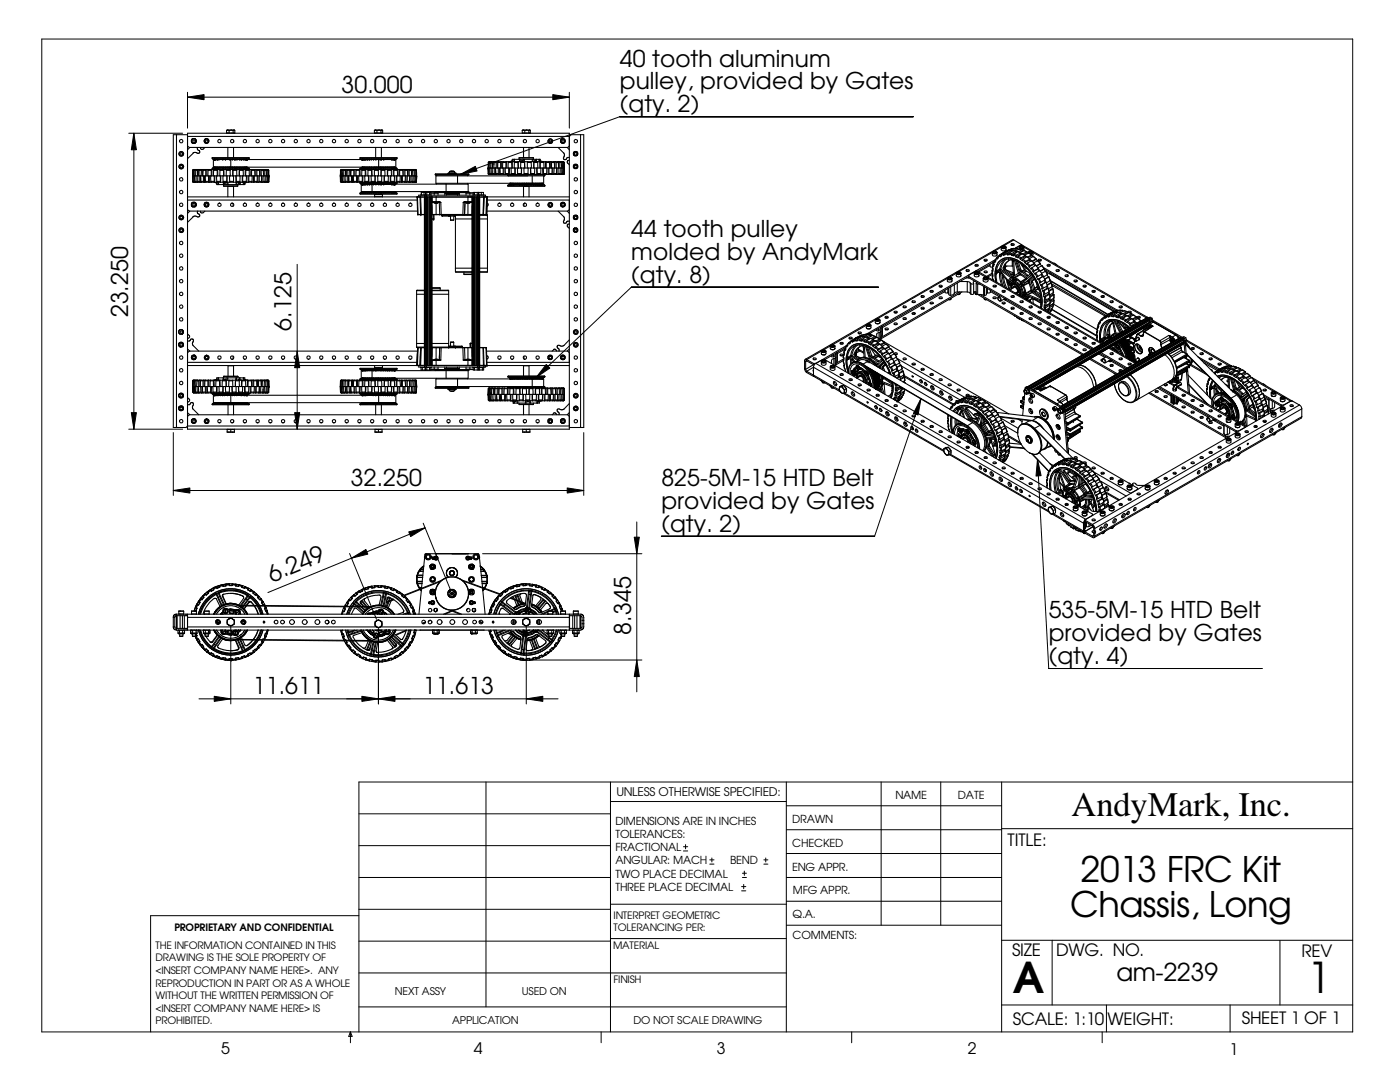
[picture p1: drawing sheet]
<svg xmlns="http://www.w3.org/2000/svg" width="279mm" height="216mm" viewBox="0 0 279 216" stroke-linecap="round" stroke-linejoin="round" font-family="sans-serif">
<defs><g id="words">
<g font-size="8.5">
<text x="202.1" y="198.2">A</text>
<text x="260.9" y="198.1">1</text>
</g>
<g font-size="7">
<text x="215.7" y="176">2013 FRC Kit</text>
<text x="213.6" y="183">Chassis, Long</text>
</g>
<text font-size="6.9" x="213.9" y="162.9">AndyMark, Inc.</text>
<text font-size="4.9" x="222.8" y="195.7">am-2239</text>
<g font-size="4.6">
<text x="123.7" y="13.3">40 tooth aluminum</text>
<text x="123.7" y="17.8">pulley, provided by Gates</text>
<text x="68.2" y="18.5">30.000</text>
<text x="123.7" y="22.4">(qty. 2)</text>
<text x="126" y="47.4">44 tooth pulley</text>
<text x="126" y="51.9">molded by AndyMark</text>
<text x="126" y="56.4">(qty. 8)</text>
<text x="25.6" y="63.3" transform="rotate(-90 25.6 63.3)">23.250</text>
<text x="58.2" y="66" transform="rotate(-90 58.2 66)">6.125</text>
<text x="70" y="96.9">32.250</text>
<text x="132" y="101.6">provided by Gates</text>
<text x="132" y="97">825-5M-15 HTD Belt</text>
<text x="132" y="106.1">(qty. 2)</text>
<text x="54.3" y="116.2" transform="rotate(-22 54.3 116.2)">6.249</text>
<text x="209.3" y="123.4">535-5M-15 HTD Belt</text>
<text x="126" y="126.6" transform="rotate(-90 126 126.6)">8.345</text>
<text x="209.3" y="127.9">provided by Gates</text>
<text x="209.3" y="132.5">(qty. 4)</text>
<text x="50.5" y="138.5">11.611</text>
<text x="84.4" y="138.5">11.613</text>
</g>
<g font-size="3.4">
<text x="201.1" y="168.8">TITLE:</text>
<text x="202" y="190.8">SIZE</text>
<text x="210.8" y="190.8">DWG. NO.</text>
<text x="259.8" y="191">REV</text>
<text x="202.1" y="204.4">SCALE: 1:10</text>
<text x="221" y="204.5">WEIGHT:</text>
<text x="247.8" y="204.4">SHEET 1 OF 1</text>
</g>
<g font-size="3.2">
<text x="44.2" y="210.4">5</text>
<text x="94.6" y="210.3">4</text>
<text x="143" y="210.4">3</text>
<text x="193.2" y="210.4">2</text>
<text x="245.4" y="210.6">1</text>
</g>
<text font-size="2.4" x="123" y="158.9">UNLESS OTHERWISE SPECIFIED:</text>
<g font-size="2.2">
<text x="178.7" y="159.4">NAME</text>
<text x="191.2" y="159.4">DATE</text>
<text x="122.8" y="164.5">DIMENSIONS ARE IN INCHES</text>
<text x="122.8" y="167.2">TOLERANCES:</text>
<text x="158.1" y="164.2">DRAWN</text>
<text x="122.8" y="169.8">FRACTIONAL</text>
<text x="122.8" y="172.5">ANGULAR: MACH</text>
<text x="145.7" y="172.5">BEND</text>
<text x="158.1" y="173.7">ENG APPR.</text>
<text x="158.1" y="169.1">CHECKED</text>
<text x="122.8" y="175.1">TWO PLACE DECIMAL</text>
<text x="122.8" y="177.8">THREE PLACE DECIMAL</text>
<text x="158.2" y="178.5">MFG APPR.</text>
<text x="158.2" y="183.2">Q.A.</text>
<text x="158.2" y="187.4">COMMENTS:</text>
</g>
<g font-size="2.1">
<text x="78.8" y="198.5">NEXT ASSY</text>
<text x="104.1" y="198.5">USED ON</text>
<text x="90.2" y="204.3">APPLICATION</text>
<text x="126.4" y="204.3">DO NOT SCALE DRAWING</text>
</g>
<g font-size="2">
<text x="34.8" y="185.7">PROPRIETARY AND CONFIDENTIAL</text>
<text x="122.5" y="185.8">TOLERANCING PER:</text>
<text x="122.5" y="183.3">INTERPRET GEOMETRIC</text>
<text x="31" y="189.3">THE INFORMATION CONTAINED IN THIS</text>
<text x="31" y="191.8">DRAWING IS THE SOLE PROPERTY OF</text>
<text x="122.3" y="189.4">MATERIAL</text>
<text x="31" y="194.3">&lt;INSERT COMPANY NAME HERE&gt;. ANY</text>
<text x="31" y="196.8">REPRODUCTION IN PART OR AS A WHOLE</text>
<text x="122.4" y="196.2">FINISH</text>
<text x="31" y="199.3">WITHOUT THE WRITTEN PERMISSION OF</text>
<text x="31" y="201.9">&lt;INSERT COMPANY NAME HERE&gt; IS</text>
<text x="31" y="204.4">PROHIBITED.</text>
</g>
</g></defs>
<g fill="none" stroke="#000" stroke-width=".2">
<path d="M8.3 7.8h261.7v198.1h-261.7zM37.4 19.4l3.3-.5v1zM37.4 18.4v7.2M37.4 19.4h76.2M110.3 18.9l3.3 .5-3.3 .5zM113.6 18.4v7.2M25.7 26.6h10.7M26.7 26.6l.5 3.3h-1zM26.7 26.6v59M91.9 34.8l3-1.6 .3 .9zM182.2 23.3h-58.5l-31.8 11.5M59.3 52.7v32.9"/>
<path d="M175.3 57.3h-49.3l-19 18.1M59.3 70.1l.5 3.3h-1zM109 72.7l.7 .7-2.7 2zM183.8 79.5l-.6 3.3-.9-.3zM183.8 79.5l-9.3 27.5h-42.5M25.7 85.6h10.7M26.2 82.3h1l-.5 3.3zM34.6 97.9l3.3-.5v1zM34.6 97.9h81.9M34.6 86.3v12.5M58.8 82.3h1l-.5 3.3zM113.2 97.4l3.3 .5-3.3 .5z"/>
<path d="M116.5 86.3v12.5M207.1 91.7l.7 3.2-1 .1zM207.1 91.7l2.2 41.7h42.5M69.8 110.4l5.3 13.2M70.1 111.4l2.9-1.8 .4 1zM81.6 106.1l3.2-.8-2.8 1.8zM84.5 104.4l5.3 13.1M84.8 105.3l-31.3 12.9M96.3 110.5h31.8M126.6 107.2h1l-.5 3.3zM127.1 104.1v33.9M39.7 139.4h71.7"/>
<path d="M42.8 138.9l3.3 .5-3.3 .6zM46.1 125.1v15.4M72.2 138.9l3.3 .5-3.3 .6zM75.5 139.4l3.3-.5v1.1zM75.5 125.5v15M105 139.4l3.3-.5v1.1zM105 125.1v15.4M105.4 131.7h22.7M127.1 131.7l.5 3.3h-1zM97 156v44.9M121.8 156v49.9M121.8 159.9h35.1"/>
<path d="M156.9 156v49.9M175.9 156v28.6M187.7 156v28.6M199.9 156v49.9M270 156h-198.4v49.9M71.6 162.4h50.2M71.6 175.1h50.2M71.6 168.7h50.2M136.4 169.8h.8M136.4 169h.8M136.8 168.5v.9M141.6 172.4h.9"/>
<path d="M141.6 171.6h.9M142.1 171.2v.8M148 177.8h.8M148 176.9h.8M148.2 175.1h.8M148.2 174.2h.8M148.4 176.5v.8M148.5 173.8v.9M152.4 172.4h.8M152.4 171.6h.8M152.8 171.2v.8M156.9 179.8h43"/>
<path d="M156.9 175.1h43M156.9 160.8h43M156.9 165.6h43M156.9 170.3h43M199.9 165.4h70.1M71.6 181.4h50.2M71.6 182.7h-41.5v23.2M71.6 187.8h50.2M71.6 194.1h85.3M121.8 187.3h35.1M121.8 180.4h35.1M156.9 184.6h43"/>
<path d="M199.9 187.6h70.1M210 187.6v12.9M255.4 187.6v12.9M69.9 205.9l.4 .9h-.7zM69.9 205.9v2.2M71.6 200.9h85.3M120 205.9v2.2M170 205.9v2.2M199.9 200.5h70.1M220 205.9v2.2M220.8 200.5v5.4M245.5 200.5v5.4"/>
</g>
<g fill="none" stroke="#000" stroke-width=".21">
<path d="M35.2 26.9v58.4M35.9 30.6l.3-.2 .2 .2v.3l-.2 .1-.3-.1zM35.9 33.1l.3-.1 .2 .1v.3l-.2 .1-.3-.1zM37.4 26.9v-.3h76.2v58.7M37.4 26.9v58.7h76.2v-.3M37.4 39.3h47.1M37.4 39.9h45.9M37.4 27.2h76.2l.4-.3h2.5v58.4h-2.9M37.4 26.9h-2.8v58.4h2.5l.3-.3h76.2M37.4 29.1l.4 .3h75.5l.3-.3M37.9 29.4l-.5 .5M38.4 35.1h.1"/>
<path d="M38.4 35.1h15.3M38.4 35.1l.1 1.1M38.5 36.2l.1 .2M38.5 36.2h.1M38.5 35.1v1.1M38.5 34v-.2h15.1v.2M38.5 36.2l.1 .2h14.9M38.5 34l-.1 1.1M38.5 34h.1M38.5 28l.2-.1 .2 .1v.3l-.2 .1-.2-.1zM38.5 36.2l.2 .2M38.5 36.2h.2"/>
<path d="M38.5 30.6l-1.1 1.1M38.6 34l-.1 1.1M38.7 33.8l-.2 .2M38.7 34h.2M38.7 34l-.1 1.1M38.7 35.1v1.1M38.7 36.2l.2 .2M38.7 33.8l-.1 .2M38.8 35.1l.1 1.1M38.8 33.8l-.1 .2M38.9 36.2l.1 .2M38.9 36.2h.2"/>
<path d="M38.9 34v1.1M39 33.8l-.1 .2M39.1 34h.3M39.1 34l-.1 1.1M39.1 36.2l.2 .2M39.1 28.1v.3l-.2 .2h-.4l-.3-.3v-.4l.3-.2h.4l.3 .5M39.1 35.1v1.1M39.2 28.1l-.1 .3-.2 .2h-.4l-.3-.3v-.4l.3-.3 .4 .1 .3 .5M39.2 33.8l-.1 .2M39.3 35.1l.1 1.1M39.4 36.2l.1 .2M39.4 36.2h.4"/>
<path d="M39.4 34v1.1M39.4 36.3v.1M39.5 29.4l-.1 .4 .2 .2M39.5 33.8l-.1 .2M39.7 30l.2 .2-.1 .4h-.3l-.5-.2-.5 .2M39.7 33.8v1.2M39.7 34h.5M39.7 34v1.1M39.8 36.2l.1 .2M39.8 35.1v1.1M39.8 33.8l-.1 .2M40 29.4v.2"/>
<path d="M40 35.1v1.3M40 35.1l.1 1.1M40.1 36.2l.1 .2M40.1 36.2h.5M40.2 34l-.1 1.1M40.3 33.8l-.1 .2M40.4 33.8v1.3M40.6 34h.5M40.6 34l-.1 1.1M40.6 36.2l.1 .2M40.6 35.1v1.1M40.6 33.8v.2"/>
<path d="M40.8 35.1v1.3M40.9 29.4l-.4 .4h-.3l-.2-.2M41 35.1v1.1M41 36.2l.1 .2M41 36.2h.6M41.1 34v1.1M41.1 27.9h.3l.1 .3-.1 .2h-.3l-.1-.2zM41.2 33.8l-.1 .2M41.3 33.8v1.3M41.5 34h.7M41.5 34v1.1M41.6 27.9l.1 .3-.2 .3-.4 .1-.2-.2-.1-.4 .1-.2 .4-.1 .3 .2"/>
<path d="M41.6 33.8l-.1 .2M41.6 36.2l.1 .2M41.6 27.9a.46 .46 0 0 1-.1 .6 .46 .46 0 0 1-.7-.1 .46 .46 0 0 1 .2-.7h.4l.3 .2M41.6 35.1v1.1M41.8 35.1v1.3M42 35.1l.1 1.1M42.1 36.2l.1 .2M42.1 36.2h.7M42.2 34v1.1M42.2 33.8v.2M42.3 33.8v1.3M42.3 31.5l.1 .2"/>
<path d="M42.3 31.5h7.4M42.3 33.7h7.4M42.4 33.5l-.1 .2M42.4 31.7l.4 .1M42.4 33.5h7.3M42.4 31.7h7.3M42.6 31.8h36.4v1.6h-36.4zM42.6 34h.7M42.6 34v1.1M42.7 33.8l-.1 .2M42.8 31.8h.1M42.8 33.4h.1"/>
<path d="M42.8 36.2v.2M42.8 35.1v1.1M42.8 33.4l-.4 .1M42.8 33.4h6.5M42.8 31.8h6.5M42.8 33.8h.1M42.9 31.8h.1M42.9 33.4h.1M42.9 35.1l-.1 1.3M43 31.8h.1M43 33.4h.1M43.1 31.8h.1"/>
<path d="M43.1 33.4h.1M43.2 35.1l.1 1.1M43.2 31.8h.1M43.2 33.4h.1M43.2 33.8h.1M43.3 36.2v.2M43.3 36.5l-.5-.1 .5 .1M43.3 31.8h.1M43.3 33.4h.1M43.3 36.2h.7M43.3 36.4v.1M43.3 33.8h.1"/>
<path d="M43.3 36.5v.3h5.6v-.3M43.3 34v1.1M43.4 33.8l-.1 .2M43.4 31.8h.1M43.4 33.4h.1M43.4 33.8l.1 1.3M43.5 31.8h.1M43.5 33.4h.1M43.5 36.4v.4M43.6 31.8h.1M43.6 33.4h.1M43.6 33.8h.1"/>
<path d="M43.6 36.4v.4M43.7 31.8h.1M43.7 33.4h.1M43.8 31.8h.1M43.8 33.4h.1M43.9 31.8h.1M43.9 33.4h.1M43.9 34h.7M43.9 34v1.1M43.9 33.8v.2M44 35.1v1.1M44 31.8h.1"/>
<path d="M44 33.4h.1M44.1 35.1l-.1 1.3v-.2M44.1 31.8h.1M44.1 33.4h.1M44.2 31.8h.1M44.2 33.4h.1M44.3 31.8h.1M44.3 33.4h.1M44.4 31.8h.1M44.4 33.4h.1M44.5 35.1v1.1M44.5 36.2l.1 .2"/>
<path d="M44.5 31.8h.1M44.5 33.4h.1M44.5 36.2h.8M44.6 36.4v.4M44.6 36.4l.1 .1M44.6 37.1h2.9M44.6 33.8v.2M44.6 31.8h.1M44.6 33.4h.1M44.6 34v1.1M44.6 36.8v.3M44.6 33.8h.1"/>
<path d="M44.7 31.8h.1M44.7 33.4h.1M44.7 36.4v.4M44.7 33.8v1.3M44.7 36.5h.1M44.7 36.5h.4M44.8 31.8h.1M44.8 33.4h.1M44.9 36.4l.2 .1M44.9 31.8h.1M44.9 33.4h.1M44.9 33.8h.1"/>
<path d="M45 31.8h.1M45 33.4h.1M45 33.8h.1M45.1 31.8h.1M45.1 33.4h.1M45.1 36.4v.1M45.1 33.8h.1M45.2 34h.7M45.2 34l-.1 1.1M45.2 26h.5M45.2 26v.5h1.7v-.5h-.4M45.2 33.8v.2"/>
<path d="M45.2 31.8h.1M45.2 33.4h.1M45.3 36.2v.2M45.3 36.2v-1.1v1.3M45.3 31.8h.1M45.3 33.4h.1M45.3 26.5v.1M45.4 31.8h.1M45.4 33.4h.1M45.4 36.4l-.1 .4M45.4 33.8h.1M45.5 39.3v-2.1h1.1v2.1"/>
<path d="M45.5 29.4v2.1M45.5 31.8h.1M45.5 33.4h.1M45.5 33.8h.1M45.5 36.4v.4M45.6 31.8h.1M45.6 33.4h.1M45.6 37.2h.1M45.7 31.8h.1M45.7 33.4h.1M45.7 26h.8M45.7 26v.5"/>
<path d="M45.8 35.1v1.1M45.8 31.8h.1M45.8 33.4h.1M45.8 36.2v.2M45.8 36.2h.8M45.9 34l.1 1.1M45.9 33.8v.2M46 31.8h.1M46 33.4h.1M46.1 31.8v1.6M46.1 31.8h.1M46.1 33.4h.1"/>
<path d="M46.3 31.8h.1M46.3 33.4h.1M46.4 31.8h.1M46.4 33.4h.1M46.4 35.1l.1-1.3v1.3M46.5 31.8h.1M46.5 33.4h.1M46.5 34h.7M46.5 26v.5M46.5 37.2h.1M46.6 36.2v.2M46.6 28v.4"/>
<path d="M46.6 29.4v2.1M46.6 31.8h.1M46.6 33.4h.1M46.6 35.1v1.1M46.7 26.5v.1M46.7 31.8h.1M46.7 33.4h.1M46.8 31.8h.1M46.8 33.4h.1M46.8 26h-1.6M46.9 31.8h.1M46.9 33.4h.1"/>
<path d="M47 31.8h.1M47 33.4h.1M47.1 31.8h.1M47.1 33.4h.1M47.1 33.8h.1M47.2 36.2l-.1-1.1v1.7M47.2 31.8h.1M47.2 33.4h.1M47.2 36.2v.2M47.2 36.2h.7M47.2 33.8v.2M47.2 34l.1 1.1"/>
<path d="M47.2 36.4v.4M47.3 31.8h.1M47.3 33.4h.1M47.4 31.8h.1M47.4 33.4h.1M47.5 31.8h.1M47.5 33.4h.1M47.5 36.8v.3M47.5 33.8h.1M47.5 36.4v.1M47.6 36.5h-.1M47.6 31.8h.1"/>
<path d="M47.6 33.4h.1M47.6 33.8h.1M47.6 36.4v.1M47.7 31.8h.1M47.7 33.4h.1M47.8 31.8h.1M47.8 33.4h.1M47.8 33.8l-.1 1.3M47.8 33.8v1.3M47.8 34h.7M47.8 33.8h.1M47.9 36.2l-.1 .2"/>
<path d="M47.9 31.8h.1M47.9 33.4h.1M47.9 36.4l-.3 .1M47.9 36.4v.4M47.9 35.1v1.1M48 31.8h.1M48 33.4h.1M48 33.8h.1M48.1 31.8h.1M48.1 33.4h.1M48.1 36.4l-.6 .1M48.2 31.8h.1"/>
<path d="M48.2 33.4h.1M48.3 31.8h.1M48.3 33.4h.1M48.3 35.1v1.3M48.4 31.8h.1M48.4 33.4h.1M48.4 36.2v.2M48.4 35.1v1.1M48.4 36.2h.7M48.5 33.8v.2M48.5 31.8h.1M48.5 33.4h.1"/>
<path d="M48.5 34l.1 1.1M48.6 31.8h.1M48.6 33.4h.1M48.6 33.8h.1M48.6 36.4v.4M48.7 31.8h.1M48.7 33.4h.1M48.8 36.4l.1 .1M48.8 31.8h.1M48.8 33.4h.1M48.8 33.8h.1M48.9 31.8h.1"/>
<path d="M48.9 33.4h.1M48.9 36.5h.1M48.9 33.8h.1M48.9 36.4v.1M48.9 33.8v1.3M49 31.8h.1M49 33.4h.1M49 33.8l.1 .2M49.1 34h.6M49.1 34l-.1 1.1M49.1 31.8h.1M49.1 33.4h.1"/>
<path d="M49.1 36.2v.2M49.2 31.8h.1M49.2 33.4h.1M49.2 35.1l-.1 1.1M49.2 33.8h.2M49.3 31.8h.1M49.3 33.4h.1M49.3 33.4l.4 .1M49.4 36.4l-.5 .1M49.5 35.1v1.3M49.7 33.5v.2M49.7 33.8v.2"/>
<path d="M49.7 36.2l-.1 .2M49.7 31.7l-.4 .1M49.7 36.2h.6M49.7 35.1v1.1M49.7 31.5v.2M49.7 34l.1 1.1M50.1 33.8l-.1 1.3M50.1 33.8l.1 .2M50.2 34h.6M50.2 34v1.1M50.3 36.2l-.1 .2M50.3 35.1v1.1"/>
<path d="M50.6 35.1v1.3M50.7 33.8l.1 .2M50.8 36.2l-.1 .2M50.8 36.2h.5M50.8 35.1v1.1M50.8 34l.1 1.1M51.1 33.8v1.3M51.1 33.8l.2 .2M51.3 34h.5M51.3 34v1.1M51.3 36.2l-.1 .2M51.4 35.1l-.1 1.1"/>
<path d="M51.5 35.1v1.3M51.6 33.8l.2 .2M51.7 36.2l-.1 .2M51.7 36.2h.5M51.7 35.1v1.1M51.8 34v1.1M51.9 33.8v1.3M52 33.8l.1 .2M52.1 34h.4M52.1 34l.1 1.1M52.2 36.2l-.1 .2M52.2 36.2v-1.1v1.3"/>
<path d="M52.4 33.8l.1 .2M52.5 36.2l-.1 .2M52.5 36.2h.4M52.5 34l.1 1.1M52.5 35.1v1.1M52.5 33.8l.1 .4M52.7 33.8l.1 .2M52.8 34h.3M52.8 34v1.1M52.8 36.3v.1M52.9 36.2l-.2 .2M52.9 35.1v1.1"/>
<path d="M53 33.8l.1 .2M53.1 36.2l-.1 .2M53.1 36.2h.2M53.1 34l.1 1.1M53.1 35.1v1.1M53.2 33.8l.1 .2M53.3 34h.2M53.3 34v1.1M53.3 36.2l-.1 .2M53.3 33.8l.2 .2M53.4 35.1l-.1 1.1M53.4 33.8l.2 .2"/>
<path d="M53.5 34l.1 1.1M53.5 36.2l-.2 .2M53.5 36.2h.1M53.5 35.1v1.1M53.6 36.2l-.2 .2M53.6 34h.1M53.6 34v1.1M53.6 36.2l-.1 .2M53.6 36.2h.1M53.6 34l.1 1.1M53.6 35.1v1.1M53.7 35.1h.1"/>
<path d="M53.7 35.1l-.1 1.1M67.9 35.1h15.2M67.9 35.1v1.1M67.9 36.2l.2 .2h14.9M67.9 35.1h.1M67.9 36.2h.1M67.9 35.1l.1 1.1M68 35.1l.1 1.1M68 36.2l.2 .2M68 34h.1M68 34l-.1 1.1M68.1 36.2l.1 .2"/>
<path d="M68.1 34l-.1 1.1M68.1 36.2h.1M68.2 35.1h.1M68.2 33.8l-.2 .2M68.2 35.1v1.1M68.2 36.2l.2 .2M68.2 34h.2M68.2 34v1.1M68.2 33.8l-.1 .2M68.3 35.1l.1 1.1M68.3 33.8l-.1 .2M68.4 36.2l.1 .2"/>
<path d="M68.4 36.2h.3M68.4 34v1.1M68.5 33.8l-.1 .2M68.6 34h.4M68.6 34l.1 2.2M68.7 36.2l.1 .2M68.7 33.8l-.1 .2M68.9 35.1v1.1M68.9 36.2l.1 .2M68.9 36.2h.4M68.9 36.3v.1M69 34l-.1 1.1"/>
<path d="M69.1 33.8l-.1 .2M69.2 33.8v1.3l.1-1.1M69.3 34h.4M69.3 36.2l.1 .2M69.3 35.1v1.1M69.4 33.8l-.1 .2M69.6 35.1v1.3M69.6 35.1v1.1M69.6 36.2l.2 .2M69.6 36.2h.5M69.7 34v1.1M69.8 33.8l-.1 .2"/>
<path d="M69.9 33.8v1.3M70.1 34h.5M70.1 34l-.1 1.1M70.1 36.2l.1 .2M70.1 35.1v1.1M70.2 33.8l-.1 .2M70.4 35.1v1.3M70.5 35.1l.1 1.1M70.6 36.2l.1 .2M70.6 36.2h.6M70.6 34v1.1M70.7 33.8l-.1 .2"/>
<path d="M70.8 33.8v1.3M71.1 34h.6M71.1 34l-.1 1.1M71.2 33.8l-.1 .2M71.2 36.2v.2M71.2 35.1v1.1M71.3 35.1v1.3M71.6 35.1v1.1M71.6 36.2l.1 .2M71.6 36.2h.7M71.7 34v1.1M71.8 33.8l-.1 .2"/>
<path d="M71.8 33.7h7.4M71.8 31.5l.1 .2M71.8 31.5h7.4M71.8 38.7h7.4M71.8 36.5l.1 .2M71.8 36.5h7.4M71.8 33.8l.1 1.3M71.9 33.5l-.1 .2M71.9 38.5l-.1 .2M71.9 38.5h7.3M71.9 31.7l.4 .1M71.9 36.7h.4"/>
<path d="M71.9 33.5h7.3M71.9 31.7h7.3M71.9 36.7h7.3M72.1 36.7h21.3l.1 1.5h-21.4zM72.2 34h.7M72.2 34v1.1M72.3 33.4h.1M72.3 31.8h.1M72.3 38.4h.1M72.3 36.7h.1M72.3 33.4l-.4 .1M72.3 38.2v.2"/>
<path d="M72.3 38.4l-.4 .1M72.3 38.4h6.6M72.3 33.4h6.6M72.3 31.8h6.6M72.3 36.4h.1M72.3 33.8l-.1 .2M72.3 36.2v.2M72.3 35.1v1.1M72.3 33.8h.1M72.4 31.8h.1M72.4 33.4h.1M72.4 38.2v.2"/>
<path d="M72.4 35.1v1.3M72.5 31.8h.1M72.5 33.4h.1M72.5 38.2v.2M72.5 38.4h.1M72.5 36.7h.1M72.6 31.8h.1M72.6 33.4h.1M72.6 38.2v.2M72.7 33.4h.1M72.7 31.8h.1M72.7 38.4h.1"/>
<path d="M72.7 36.7h.1M72.7 33.8h.1M72.7 36.4h.1M72.7 38.2v.2M72.8 35.1v1.1M72.8 31.8h.1M72.8 33.4h.1M72.8 33.8h.1M72.8 36.4h.1M72.8 38.2v.2M72.8 36.2l.1 .2M72.8 36.2h.7"/>
<path d="M72.9 31.8h.1M72.9 33.4h.1M72.9 38.2v.2M72.9 34v1.1M72.9 38.4h.1M72.9 36.7h.1M72.9 33.8v.2M73 36.4h.1M73 33.8v1.3M73 33.4h.1M73 31.8h.1M73 38.4h.1"/>
<path d="M73 36.7h.1M73 33.8h.1M73 38.2v.2M73.1 31.8h.1M73.1 33.4h.1M73.1 38.2v.2M73.2 31.8h.1M73.2 33.4h.1M73.2 38.2v.2M73.3 33.4h.1M73.3 31.8h.1M73.3 38.4h.1"/>
<path d="M73.3 36.7h.1M73.3 38.2v.2M73.4 33.4h.1M73.4 31.8h.1M73.4 38.4h.1M73.4 36.7h.1M73.4 38.2v.2M73.4 36.4h.1M73.4 34h.8M73.4 34v1.1M73.4 33.8h.1M73.5 33.8l-.1 .2"/>
<path d="M73.5 31.8h.1M73.5 33.4h.1M73.5 38.2v.2M73.5 36.2l.1 .2M73.5 35.1v1.1M73.6 31.8h.1M73.6 33.4h.1M73.6 35.1l.1 1.3M73.6 38.2v.2M73.7 33.4h.1M73.7 31.8h.1M73.7 38.4h.1"/>
<path d="M73.7 36.7h.1M73.7 33.8h-.1M73.7 38.2v.2M73.8 31.8h.1M73.8 33.4h.1M73.8 38.2v.2M73.9 31.8h.1M73.9 33.4h.1M73.9 38.2v.2M73.9 33.8h.1M73.9 36.4h.1M74 31.8h.1"/>
<path d="M74 33.4h.1M74 33.8h.1M74 36.4h.1M74 38.2v.2M74 35.1l.1 1.1M74.1 33.4h.1M74.1 31.8h.1M74.1 38.4h.1M74.1 36.7h.1M74.1 36.2v.2M74.1 38.2v.2M74.1 36.2h.7"/>
<path d="M74.2 34v1.1M74.2 34v-.2l.1 1.3M74.2 31.8h.1M74.2 33.4h.1M74.2 38.2v.2M74.3 31.8h.1M74.3 33.4h.1M74.3 33.8h.1M74.3 36.7v1.7M74.3 38.2v.2M74.3 36.4h.1M74.4 33.8h.1"/>
<path d="M74.4 36.4h.1M74.4 31.8h.1M74.4 33.4h.1M74.4 38.2v.2M74.5 31.8h.1M74.5 33.4h.1M74.5 38.2v.2M74.5 38.4h.1M74.5 36.7h.1M74.6 31.8h.1M74.6 33.4h.1M74.6 38.2v.2"/>
<path d="M74.7 31.8h.1M74.7 33.4h.1M74.7 38.2v.2M74.7 26h.5M74.7 26v.5h1.7v-.5h-.4M74.7 34v1.1M74.7 34h.8M74.8 33.8l-.1 .2M74.8 26.5v.1M74.8 31.8h.1M74.8 33.4h.1M74.8 35.1v1.3l.1-1.3"/>
<path d="M74.8 38.2v.2M74.9 31.8h.1M74.9 33.4h.1M74.9 38.2v.2M75 29.4v2.1M75 31.8h.1M75 33.4h.1M75 38.2v.2M75 38.4h.1M75 36.7h.1M75.1 38.7v.1M75.1 31.8h.1"/>
<path d="M75.1 33.4h.1M75.1 38.2v.2M75.2 31.8h.1M75.2 33.4h.1M75.2 38.2v.2M75.2 26h.8M75.2 26v.5M75.3 31.8h.1M75.3 33.4h.1M75.3 38.2v.2M75.4 35.1v1.1M75.4 31.8h.1"/>
<path d="M75.4 33.4h.1M75.4 38.2v.2M75.4 36.2v.2M75.4 36.2h.8M75.5 34v1.1M75.5 31.8h.1M75.5 33.4h.1M75.5 33.8v.2M75.5 38.2v.2M75.6 33.4h.1M75.6 31.8h.1M75.6 38.4h.1"/>
<path d="M75.6 36.7h.1M75.6 31.8v1.6M75.6 38.2v.2M75.7 31.8h.1M75.7 33.4h.1M75.7 38.2v.2M75.8 31.8h.1M75.8 33.4h.1M75.8 38.2v.2M75.9 31.8h.1M75.9 33.4h.1M75.9 38.2v.2"/>
<path d="M76 33.4h.1M76 31.8h.1M76 38.4h.1M76 36.7h.1M76 33.8h.1M76 36.4h.1M76 38.2v.2M76 26v.5M76 38.7v.1M76.1 33.8l-.1 1.3zM76.1 36.4h.1M76.1 34h.7"/>
<path d="M76.1 33.4h.1M76.1 31.8h.1M76.1 38.4h.1M76.1 36.7h.1M76.1 29.4v2.1M76.1 33.8h.1M76.1 38.2v.2M76.2 36.2l-.1 .2M76.2 35.1v1.1M76.2 26.5v.1M76.2 31.8h.1M76.2 33.4h.1"/>
<path d="M76.2 38.2v.2M76.3 38.8v.5M76.3 26h-1.6M76.4 38.8h-1.6v.5M76.4 31.8h.1M76.4 33.4h.1M76.4 36.4h.1M76.4 38.2v.2M76.4 33.8h.1M76.5 36.4h.1M76.5 31.8h.1M76.5 33.4h.1"/>
<path d="M76.5 38.2v.2M76.6 33.4h.1M76.6 31.8h.1M76.6 38.4h.1M76.6 36.7h.1M76.6 38.2v.2M76.6 33.8h.1M76.6 36.4h.1M76.7 31.8h.1M76.7 33.4h.1M76.7 38.2v.2M76.7 35.1v1.3v-.2h.8"/>
<path d="M76.8 34v1.1M76.8 31.8h.1M76.8 33.4h.1M76.8 33.8v.2M76.8 38.2v.2M76.9 33.8h.1M76.9 36.4h.1M76.9 31.8h.1M76.9 33.4h.1M76.9 38.2v.2M77 31.8h.1M77 33.4h.1"/>
<path d="M77 38.2v.2M77.1 31.8h.1M77.1 33.4h.1M77.1 38.2v.2M77.2 31.8h.1M77.2 33.4h.1M77.2 38.2v.2M77.3 31.8h.1M77.3 33.4h.1M77.3 33.8v1.3M77.3 38.2v.2M77.3 33.8l.1 .2"/>
<path d="M77.4 31.8h.1M77.4 33.4h.1M77.4 38.2v.2M77.4 34h.7M77.4 34l-.1 1.1M77.5 36.2l-.1 .2M77.5 31.8h.1M77.5 33.4h.1M77.5 38.2v.2M77.5 35.1v1.1M77.6 31.8h.1M77.6 33.4h.1"/>
<path d="M77.6 38.2v.2M77.7 31.8h.1M77.7 33.4h.1M77.7 38.2v.2M77.8 31.8h.1M77.8 33.4h.1M77.8 38.2v.2M77.9 35.1v1.3M77.9 31.8h.1M77.9 33.4h.1M77.9 33.8h.1M77.9 38.2v.2"/>
<path d="M78 36.2v.2M78 31.8h.1M78 33.4h.1M78 35.1v1.1M78 38.2v.2M78 36.2h.7M78 33.8l.1 .2M78.1 31.8h.1M78.1 33.4h.1M78.1 38.2v.2M78.1 34v1.1M78.1 38.4h.1"/>
<path d="M78.1 36.7h.1M78.2 31.8h.1M78.2 33.4h.1M78.2 38.2v.2M78.3 31.8h.1M78.3 33.4h.1M78.3 33.8h.1M78.3 36.4h.1M78.3 38.2v.2M78.4 33.4h.1M78.4 31.8h.1M78.4 38.4h.1"/>
<path d="M78.4 36.7h.1M78.4 38.2v.2M78.5 31.8h.1M78.5 33.4h.1M78.5 33.8v1.3M78.5 38.2v.2M78.6 33.4h.1M78.6 31.8h.1M78.6 38.4h.1M78.6 36.7h.1M78.6 33.8v.2M78.6 38.2v.2"/>
<path d="M78.6 34v1.1M78.6 34h.7M78.7 36.2l-.1 .2M78.7 31.8h.1M78.7 33.4h.1M78.7 38.2v.2M78.7 33.8h.1M78.7 38.4h.1M78.7 36.7h.1M78.7 35.1v1.1M78.8 31.8h.1M78.8 33.4h.1"/>
<path d="M78.8 38.2v.2M78.8 36.4h-.1M78.8 38.4h.1M78.8 36.7h.1M78.8 33.4l.4 .1M78.8 38.4l.4 .1M79.1 35.1v1.3M79.2 33.5v.2M79.2 38.5v.2M79.2 31.7l-.4 .1M79.2 36.7h-.4M79.2 33.8l.1 .2"/>
<path d="M79.2 36.2l-.1 .2M79.2 36.2h.6M79.2 35.1v1.1M79.2 31.5v.2M79.2 36.5v.2M79.3 34v1.1M79.6 33.8v1.3M79.7 33.8l.1 .2M79.8 34h.6M79.8 34v1.1M79.8 36.2v.2M79.9 35.1l-.1 1.1"/>
<path d="M80.1 35.1v1.3M80.3 33.8l.1 .2M80.3 36.2l-.1 .2M80.3 36.2h.6M80.3 35.1v1.1M80.4 34v1.1M80.6 33.8v1.3M80.7 33.8l.1 .2M80.8 34h.5M80.8 34v1.1M80.9 36.2l-.2 .2M80.9 35.1v1.1"/>
<path d="M81 35.1v1.3M81.2 33.8l.1 .2M81.2 36.2v.2M81.2 36.2h.5M81.3 35.1l-.1 1.1M81.3 34l.1 1.1M81.4 33.8v1.3M81.5 33.8l.2 .2M81.7 34h.4M81.7 34v1.1M81.7 36.2l-.1 .2M81.7 36.2l.1-1.1v1.3"/>
<path d="M82 33.8l.1 .2M82 36.2l-.1 .2M82 36.2h.4M82 35.1v1.1M82.1 34v1.1M82.1 33.8v.2M82.2 33.8l.1 .2M82.3 34h.3M82.3 34l.1 1.1M82.3 36.3v.1M82.4 36.2l-.1 .2M82.4 35.1v1.1"/>
<path d="M82.5 33.8l.1 .2M82.6 34l.1 1.1M82.6 36.2l-.1 .2M82.6 36.2h.2M82.6 35.1v1.1M82.7 33.8l.1 .2M82.8 34h.3M82.8 34v1.1M82.8 36.2l-.1 .2M82.8 33.8l.2 .2 .1 1.1M82.9 35.1l-.1 1.1M82.9 33.8l.2 .1v1.2"/>
<path d="M83 36.2l-.2 .2M83 36.2h.1M83 35.1v1.1M83.1 36.2h.1M83.1 36.2l-.2 .2M83.1 34v1.1M83.1 34l-.1-.2h-14.9l-.2 .2v1.1M83.1 36.2l-.1 .2M83.1 35.1h.1M83.1 35.1v1.1M83.2 39.3h.1M83.2 39.3h1.5"/>
<path d="M83.2 39.3l.2 3.5M83.3 39.3h-.1M83.3 39.3h.1M83.3 39.3l.1 3.5M83.6 39.3v-.4h13.3v.4M83.8 39.3l.2 3.5M83.8 39.3h.1M83.9 39.3l.2 3.5M83.9 38.9h2.2M84.1 38.9v-.5h1.9v.5M84.1 38.4v.5M84.6 38.4v.5"/>
<path d="M84.7 39.3h.1M84.7 39.3v33.6M84.7 39.3h11M84.8 38.9v34.9M84.9 38.4v.5M85 39.3v33.6M85.1 39.3h.1M85.1 38.9v34.3M85.2 38.4v.5M85.3 39.3v33.6M85.6 39.3v33.6M85.7 38.4v.5"/>
<path d="M85.8 39.3v33.6M85.9 39.3v33.6M86 38.5h1.4M86.1 39.3v33.6M86.2 39.3v33.6M86.2 39.3h8.1M86.2 39.3v1M86.7 38.5v.4M86.9 34.8h6.7M86.9 34.8v.1M86.9 38.3v.1M86.9 34.9h6.7"/>
<path d="M86.9 38.4h.1M86.9 38.4h6.7M86.9 38.3h6.7M87 38.2l-.1 .1M87 35.1h21.7h-.2v1.5h-21.5zM87 39.3v1M87.1 34.9v.2M87.1 36.6v.1M87.4 38.5v.4M88.8 38.9v-.2h2.9v.2M89 36.7v1.5M89.3 38.4v.2h1.9v-.1"/>
<path d="M89.3 38.5h1.9M89.6 38.6v.1M89.6 34.5l.2-.3h.8l.2 .3M89.6 34.5v.1M89.6 34.5h1.2M89.7 38.6v.1M90.8 34.5v.1M90.8 38.6v.1M91 34.6v.1M91.1 34.6h-1.7v.1M91.1 38.4l.1 .1M91.3 38.7h.1"/>
<path d="M91.3 35.1v1.5M91.3 38.7v.2M91.4 38.7h-2.3v.2M91.6 38.7h.1M93 38.5v.4M93 38.5h1.4M93.3 34.9v.2M93.3 36.6v.1M93.4 39.3v1M93.5 38.2l.1 .1M93.6 34.8v.1M93.6 38.3v.1"/>
<path d="M93.6 38.4h-.1M93.7 38.5l.1 .4M94.2 39.3h.1M94.2 39.3v33.6M94.4 38.9h2.2M94.4 39.3v33.6M94.4 38.9v-.5h2.1v.5M94.5 38.5h-1.5M94.5 39.3v33.6M94.6 39.3v33.6M94.7 38.4v.5M94.8 39.3v33.6"/>
<path d="M95.1 39.3v33.6M95.2 38.4v.5M95.3 39.3h.1M95.3 38.9v34.3M95.5 39.3v33.6M95.5 38.4v.5M95.6 38.9h.1M95.6 39.3v33.6M95.6 38.9v34.3M95.7 39.3h.1M95.7 39.3v33.6M95.7 39.3h1.5"/>
<path d="M95.9 39.3h17.7M96.1 38.4v.5M96.5 39.3l-.1 3.5M96.6 39.3h.1M96.6 39.3l-.2 3.5M97.1 39.3l-.1 3.5M97.2 39.3h.1M97.2 39.3l-.2 3.5M97.2 39.9h16.4M97.4 33.5h.1M97.4 33.5l.1 1.1M97.4 33.5h15.2"/>
<path d="M97.5 34.6l.1 .2M97.5 34.6h.1M97.5 33.5v1.1M97.5 32.4h.1M97.5 32.4l-.1 1.1M97.5 34.6l.2 .2M97.5 32.4v1.1M97.6 33.5h.1M97.6 33.5v1.1M97.6 34.6l.2 .2M97.6 32.3h14.9l.1 .1M97.6 32.3l-.1 .1"/>
<path d="M97.6 32.4h.2M97.6 34.8h14.8M97.6 32.4v1.1M97.7 32.3l-.2 .1M97.7 33.5l.1 1.1M97.7 32.3l-.1 .1M97.8 34.6l.1 .2M97.8 34.6h.2M97.8 32.4v1.1M98 32.3l-.2 .1M98 32.4h.3M98 32.4v1.1"/>
<path d="M98 33.5v1.1M98 34.6l.2 .2M98.1 32.3l-.1 .1M98.2 33.5l.1 1.1M98.3 34.6l.1 .2M98.3 34.6h.3M98.3 32.4v1.1M98.3 34.8h.1M98.4 32.3l-.1 .1M98.6 32.3v.6M98.6 32.4h.4M98.6 32.4v1.1"/>
<path d="M98.6 34.6l.2 .2M98.6 33.5v1.1M98.7 32.3l-.1 .1M99 34.6l-.1-1.1v1.3M99 34.6l.1 .2M99 34.6h.4M99 32.4v1.1M99.1 32.3l-.1 .1M99.2 32.3v1.2M99.4 32.4h.5M99.4 32.4l-.1 1.1M99.4 34.6l.2 .2"/>
<path d="M99.4 33.5v1.1M99.5 32.3l-.1 .1M99.7 33.5v1.3M99.8 33.5v1.1M99.8 34.6l.1 .2M99.8 34.6h.6M99.9 32.4v1.1M100 32.3l-.1 .1M100.1 32.3v1.2M100.3 32.4h.7M100.3 32.4v1.1M100.4 34.6l.1 .2"/>
<path d="M100.4 33.5v1.1M100.5 32.3l-.2 .1M100.6 33.5v1.3M100.8 33.5l.1 1.1M100.9 34.6l.1 .2M100.9 34.6h.6M101 32.4v1.1M101 32.3v.1M101.1 32.3v1.2M101.3 34.9l.1 .2M101.3 34.9h7.5M101.3 37.1h7.5"/>
<path d="M101.4 36.9l-.1 .2M101.4 36.9h7.3M101.4 32.4h.7M101.4 32.4v1.1M101.5 32.3l-.1 .1M101.5 34.6l.1 .2M101.5 33.5v1.1M101.7 33.5l-.1 1.3M101.7 34.8h.2M101.8 36.8h.1M101.8 36.8l-.4 .1M101.8 36.6v.2"/>
<path d="M101.8 36.8h6.6M101.8 34.8h.1M101.9 36.8h.1M101.9 36.6v.2M102 36.8h.1M102 33.5v1.1M102 36.6v.2M102 34.6l.1 .2M102 34.6h.7M102.1 36.6v.2M102.1 32.4l.1 1.1M102.2 36.8h.1"/>
<path d="M102.2 32.3l-.1 .1M102.2 36.6v.2M102.2 34.8h.1M102.3 36.6v.2M102.3 32.1h.1M102.3 32.1l-.5 .2M102.3 32.1v.2M102.3 34.8h.1M102.3 32.1l-.6 .2M102.4 36.6v.2M102.5 36.6v.2M102.5 36.8h.1"/>
<path d="M102.6 31.8v.5M102.6 36.6v.2M102.6 34.8h.1M102.7 31.8v.6M102.7 36.6v.2M102.7 32.4h.7M102.7 32.4l-.1 1.1M102.7 34.8h.1M102.7 34.6l.1 .2M102.7 33.5v1.1M102.8 36.6v.2M102.8 33.5v1.3"/>
<path d="M102.9 36.6v.2M103 36.6v.2M103.2 36.6v.2M103.3 33.5v1.1M103.3 34.6v.2M103.3 36.6v.2M103.3 34.6h.8M103.4 32.4v1.1M103.4 32.4v-.1l.1 1.2M103.4 36.6v.2M103.5 36.6v.2M103.6 31.5h2.9"/>
<path d="M103.6 31.5v.3M103.6 36.6v.2M103.7 36.8h.1M103.7 34.8h.1M103.7 36.6v.2M103.7 31.8v.5M103.8 31.8v.4M103.8 36.6v.2M103.9 32.4h.8M103.9 32.4v1.1M104 32.3l-.1 .1M104 36.6v.2"/>
<path d="M104 34.8h.1M104.1 33.5v1.3M104.1 36.6v.2M104.2 36.8h.1M104.2 32.1v.2M104.2 34.8h.1M104.2 36.6v.2M104.2 32.1l-.2 .2M104.2 26h.5M104.2 26v.5h1.6v-.5h-.3M104.3 32.1h-.1M104.3 32.1v.2"/>
<path d="M104.3 34.8h.1M104.3 36.6v.2M104.3 32.1l-.6 .2M104.3 26.5v.1M104.4 36.6v.2M104.5 28v.4M104.5 29.4v2.1M104.5 39.3v-2.1h1.1v2.1M104.5 31.8v.5M104.5 36.6v.2M104.6 33.5v1.1M104.6 34.8h.1"/>
<path d="M104.6 36.6v.2M104.6 37.2h.1M104.6 34.6v.2M104.6 34.6h.8M104.6 36.8h.1M104.6 31.8v.5M104.7 32.3v1.2zM104.7 36.6v.2M104.7 26h.8M104.7 26v.5M104.9 36.6v.2M105 36.6v.2"/>
<path d="M105 36.8h.1M105.2 36.8h.1M105.2 36.6v.2M105.2 32.4v1.1M105.2 32.4h.8M105.3 32.3l-.1 .1M105.3 36.6v.2M105.4 34.6l-.1 .2M105.4 33.5v1.1M105.5 36.6v.2M105.5 37.2h.1M105.5 26v.5"/>
<path d="M105.6 29.4v2.1M105.6 36.6v.2M105.7 36.6v.2M105.7 26.5v.1M105.8 26h-1.6M105.9 33.5v1.3zM105.9 36.6v.2M105.9 34.6h.8M106 36.6v.2M106 36.8h.1M106 32.4v1.1M106 32.3v.1"/>
<path d="M106.1 36.6v.2M106.2 34.8h.1M106.2 35.1v1.7M106.3 31.8l-.1 .5M106.3 34.8h.1M106.3 36.6v.2M106.4 31.8v.5M106.4 36.6v.2M106.5 36.8h.1M106.5 31.5v.3M106.5 36.6v.2M106.5 32.3v1.2"/>
<path d="M106.6 36.8h.1M106.6 32.3v.1M106.6 32.4v1.1M106.6 36.6v.2M106.6 32.4h.7M106.7 34.6l-.1 .2M106.7 32.1v.2M106.7 32.1h.2M106.7 32.1l.3 .2M106.7 34.8h.1M106.7 33.5v1.1M106.8 36.6v.2"/>
<path d="M106.9 36.8h.1M106.9 32.1h.1M107 36.8h.1M107 31.8v.3M107 36.6v.2M107 32.1l.3 .2M107 34.8h-.1M107.1 33.5l.1 1.3v-.2M107.1 36.6v.2M107.2 33.5v1.1M107.2 36.6v.2M107.2 32.3l.1 .1"/>
<path d="M107.2 34.6h.7M107.3 36.8h.1M107.3 36.6v.2M107.3 34.8h-.1M107.3 32.4l.1 1.1M107.4 36.8h.1M107.4 36.6v.2M107.5 36.6v.2M107.5 34.8h.1M107.6 31.8v.5M107.6 34.8h.1M107.6 36.6v.2"/>
<path d="M107.6 36.8h.1M107.7 36.8h.1M107.7 31.8v.5M107.7 36.6v.2M107.7 32.3v1.2M107.8 32.3v.1M107.8 36.6v.2M107.8 32.1h.1M107.8 32.3v-.5h-5.6v1.7M107.8 32.4v1.1M107.8 34.8h.1M107.8 32.4h.7"/>
<path d="M107.8 32.1l.5 .2M107.9 36.8h.1M107.9 36.6v.2M107.9 34.6v.2M107.9 33.5v1.1M108 36.6v.2M108.1 36.8h.1M108.1 36.6v.2M108.2 36.6v.2M108.2 36.8h.1M108.3 33.5v1.3h-.1M108.3 36.6v.2l.4 .1"/>
<path d="M108.4 33.5l.1 1.1M108.5 32.3v.1M108.5 34.6l-.1 .2M108.5 34.6h.6M108.5 32.4l.1 1.1M108.7 36.9l.1 .2M108.8 34.9l-.1 .2M108.9 32.3l-.1 1.2M108.9 32.3l.1 .1M109 32.4h.6M109 32.4v1.1M109.1 34.6l-.1 .2"/>
<path d="M109.1 33.5v1.1M109.4 33.5v1.3M109.6 32.3v.1M109.6 34.6l-.1 .2M109.6 34.6h.6M109.6 33.5v1.1M109.6 32.4l.1 1.1M109.7 27.9h.3l.1 .3-.1 .2h-.3l-.1-.2zM109.9 32.3v1.2M110 32.3l.1 .1M110.1 32.4h.5M110.1 32.4v1.1"/>
<path d="M110.2 34.6l-.2 .2M110.2 33.5v1.1M110.3 33.5v1.3M110.5 32.3l.1 .1M110.5 34.6l-.1 .2M110.5 34.6h.5M110.6 33.5l-.1 1.1M110.6 32.4l.1 1.1M110.7 32.3v1.2M110.9 32.3l.1 .1M111 32.4h.4M111 32.4v1.1"/>
<path d="M111 34.6l-.1 .2M111.1 33.5l-.1 1.1M111.1 33.5v1.3M111.3 32.3l.1 .1M111.4 34.6l-.1 .2M111.4 34.6h.4M111.4 33.5v1.1M111.4 29.4l1.1 1.1M111.4 32.4l.1 1.1M111.5 32.3v.8M111.6 32.3l.1 .1M111.7 32.4h.3"/>
<path d="M111.7 32.4v1.1M111.7 34.8h.1M111.8 34.6l-.2 .2M111.8 33.5v1.1M111.9 32.3l.1 .1M112 32.4l.1 1.1M112 34.6l-.2 .2M112 34.6h.3M112 33.5v1.1M112.1 32.3l.1 .1M112.2 32.4h.2M112.2 32.4l.1 1.1"/>
<path d="M112.3 34.6l-.2 .2M112.3 32.3l.1 .1M112.3 27.9h.2l.1 .3-.1 .2h-.3l-.1-.2zM112.3 28.5l-.4-.2 .2-.5a.43 .43 0 0 1 .6 .1 .43 .43 0 0 1-.2 .6l-.4 .1-.2-.3v-.4l.2-.2a.48 .48 0 0 1 .6 .2 .48 .48 0 0 1-.1 .6l-.3 .1M112.3 33.5v1.1M112.4 34.6l-.1 .2M112.4 32.3l.1 .1M112.4 34.6h.2M112.4 32.4v2.2M112.5 30.5l.1 .3v.4a.37 .37 0 0 0-.1 .5 .37 .37 0 0 0 .5 .1l.2-.4 .4 .1M112.5 32.4h.1M112.5 32.4l.1 1.1"/>
<path d="M112.6 34.6l-.2 .2M112.6 34.6h.1M112.6 32.4v1.1M112.6 33.5v1.1M112.6 33.5h.1M113.2 29.4l.4 .5M113.5 32l-.3 .2v.3l.4 .4M113.6 32h-.1M114.5 32.9l.2-.1 .5 .1 .1 .1-.1 .5-.1 .2-.5-.1-.2-.2zM114.6 38.2a.34 .34 0 0 1 .6-.1 .34 .34 0 0 1-.2 .6l-.4-.2zM114.6 35.6a.34 .34 0 0 1 .6 0 .34 .34 0 0 1-.2 .5l-.4-.2zM114.6 28a.34 .34 0 0 1 .6-.1 .34 .34 0 0 1-.2 .6l-.4-.2z"/>
<path d="M114.6 30.6l.3-.2 .2 .1v.3l-.2 .2-.2-.1zM114.7 33.1l.2-.1 .2 .1v.3l-.2 .1-.2-.1zM115.9 26.9v58.4M35.9 43.3l.3-.2 .2 .2v.3l-.2 .1-.3-.1zM35.9 45.8l.3-.1 .2 .1v.3l-.2 .1-.3-.1zM37.4 41.8l.4 .3h45.5M37.9 42.1l-.5 .5M38.5 43.3l.5-.2 .5 .2M38.5 40.7l.2-.1 .2 .1v.3l-.2 .1-.2-.1zM38.5 43.3l-1.1 1.1M39.1 40.8v.3l-.2 .2h-.4l-.3-.3v-.4l.3-.2h.4l.3 .5M39.2 40.8l-.1 .3-.2 .2h-.4l-.3-.3v-.4l.3-.3 .4 .1 .3 .5"/>
<path d="M39.5 42.1l-.1 .4 .2 .2M39.7 42.7l.1 .1 .1 .3-.1 .2h-.3M40 42.1v.2M40.9 42.1l-.4 .4h-.3l-.2-.2M41.1 40.6h.3l.1 .3-.1 .2h-.3l-.1-.2zM41.6 40.6l.1 .3-.4 .4-.4-.1-.1-.3 .1-.3 .2-.2 .5 .2M41.6 40.6a.46 .46 0 0 1-.1 .6 .46 .46 0 0 1-.7-.1 .46 .46 0 0 1 .2-.7h.4l.3 .2M46.5 40.6v.5M83.1 58v11.3M83.1 58h1.6M83.1 58.7h1.6M83.4 42.8h1.3"/>
<path d="M84 42.8h.1M84.7 57.9l-1.6 .1M86.2 57.9l3.3 .1M86.2 57.4h1.6v.1M86.2 57.5h1.6M86.2 42.8h8M86.2 58h3.3M86.2 41v1.8h8M86.2 40.3h1.5M86.2 40.4h1.8M86.2 58.7h3.3M86.2 40.3h.1"/>
<path d="M86.5 43.7h.1M86.6 40.3v.2h.9v-.2M86.6 43.7h.1M86.6 43.7h-.1M86.6 42.8v.9M86.6 43.7h-.4M86.8 40.5h.1M86.8 40.5h.5M87 40.6v2.2M87.3 40.5h.1M87.5 40.3h.1M87.5 40.3l.1 .1"/>
<path d="M87.6 40.3h.1M87.6 40.3l.1 .1M87.7 40.4l.1 2.4M87.7 40.3l.3 .1M87.7 40.3h.1M87.8 42.8h.1M87.8 57.5v.4M88 40.4l.1 2.4M88.1 42.8l.1 .1M88.2 42.9h.1M88.2 42.9v.2M88.2 42.9h1.6"/>
<path d="M88.2 43.1h2.5M88.2 42.8l.1 .3M88.2 43.1h2.7M89.5 42.8v.1M89.5 42.9h.1M89.5 43.1h.1M89.5 42.9v.2M89.5 58v11.3M89.6 42.8l.2 .1M89.7 42.8l.1 .1M89.8 42.9v.2h-.3M89.9 43.1v.8"/>
<path d="M89.9 43.9h.7M90.6 43.1v.8M90.7 42.9v.2M90.7 42.9h.2M90.7 42.8v.1M90.8 42.8l-.1 .1M90.9 54.2l3.3 .1M90.9 43.1h-.2M90.9 43.1h.1M90.9 42.9h.1M90.9 53.5h3.3M90.9 42.9v11.3"/>
<path d="M90.9 54.2h3.3M90.9 43.7h3.3M90.9 42.8v.1M91 42.8l-.1 .2h3.3M92.5 40.4h1.7M92.5 40.4l-.1 2.4M92.6 54.7l1.6 .1M92.6 54.3v.4M92.6 54.7h1.6M92.7 40.3l-.2 .1M92.7 40.3h.1M92.7 40.3h1.6"/>
<path d="M92.7 40.3h1.5M92.9 40.3h.1M92.8 40.3l-.2 2.5M92.9 40.3v.1M93.1 40.5h.5M93.1 40.5h.1M93.4 40.6v2.2M93.6 40.5h.1M93.9 40.3l-.1 .2h-.8l-.1-.2M94.2 40.3h-.1M94.2 41.1v1.7M95.7 42.8h1.5l.1 .2"/>
<path d="M95.7 53.5h1.6M95.7 43h1.6M95.7 54.2h1.6M95.7 42.8h1.5M95.7 43.7h1.6M97.1 42.8h.1M97.2 40.5a.34 .34 0 0 1 .3 .4 .34 .34 0 0 1-.3 .3M97.3 54.2l-1.6 .1M97.3 43v11.2M104.6 40.6v.5M109.7 40.6h.3l.1 .3-.1 .2h-.3l-.1-.2zM111.4 42.1l1.1 1.1"/>
<path d="M112.3 40.6h.2l.1 .3-.1 .2h-.3l-.1-.2zM112.3 41.2l-.4-.2 .2-.5a.43 .43 0 0 1 .6 .1 .43 .43 0 0 1-.2 .6l-.4 .1-.2-.3v-.4l.2-.2a.48 .48 0 0 1 .6 .2 .48 .48 0 0 1-.1 .6l-.3 .1M112.5 43.2l.1 .3v.4a.37 .37 0 0 0-.1 .5 .37 .37 0 0 0 .5 .1l.2-.4 .4 .1M113.2 42.1l.4 .5M113.5 44.7l-.3 .2v.3l.4 .4M113.6 44.7h-.1M113.6 41.8l-.3 .3h-16.2M114.5 45.6l.2-.1 .5 .1 .1 .1-.1 .5-.1 .2-.5-.1-.2-.2zM114.6 58.5a.34 .34 0 0 1 .6-.1 .34 .34 0 0 1-.2 .6l-.4-.2zM114.6 56a.34 .34 0 0 1 .6-.1 .34 .34 0 0 1-.2 .5l-.4-.1zM114.6 53.4a.34 .34 0 0 1 .6-.1 .34 .34 0 0 1-.2 .6l-.4-.2zM114.6 50.9a.34 .34 0 0 1 .6-.1 .34 .34 0 0 1-.2 .6l-.4-.2z"/>
<path d="M114.6 48.3a.34 .34 0 0 1 .6 0 .34 .34 0 0 1-.2 .5l-.4-.2zM114.6 40.7a.34 .34 0 0 1 .6-.1 .34 .34 0 0 1-.2 .6l-.4-.2zM114.6 43.3l.3-.2 .2 .1v.3l-.2 .2-.2-.1zM114.7 45.8l.2-.1 .2 .1v.3l-.2 .1-.2-.1zM183.8 59.1a.31 .31 0 0 1 .4-.2 .31 .31 0 0 1 .2 .4l-.4 .1zM183.9 59.3h.5M185.6 58h.6a.24 .24 0 0 1-.1 .3 .24 .24 0 0 1-.3 0l-.2-.1zM185.7 58.3h.5M187.4 57a.32 .32 0 0 1 .4-.1 .32 .32 0 0 1 .2 .3l-.4 .1zM187.4 59.4l.4-.2 .2 .3-.5 .1zM187.5 57.2h.5l-.3 .1M187.5 59.6h.5"/>
<path d="M187.8 57.2v.1M188.6 57.9l.1 .5 .4 .1 .1-.2M188.6 58.2l-12.5 7.2M189.1 55.5l-14 8.1M189.1 55.7v-.2l.1-.2h.5l.3 .2v.5M189.1 55.7l.3 .1h.5M189.1 55.7v-.1v.4a.58 .58 0 0 0 .8 .2M189.1 55.5a.48 .48 0 0 1 .8 .1 .47 .47 0 0 1-.4 .2 .47 .47 0 0 1-.4-.3zM189.2 58.4l.2 .1M189.2 57.5v.8M189.2 58.3h.1M189.2 57.5v1"/>
<path d="M189.4 57.4v1.4l.3 .1M189.4 59.8h.1M189.4 55.4h.3M189.4 55.4l-.1 .1v.2h.3l.2-.1-.1-.2M189.4 55.4v.3M189.7 55.4v.2M189.7 59.7l-.3 .1M189.7 57.2v1.7M189.8 59.5a.3 .3 0 0 1-.1 .3 .3 .3 0 0 1-.3 0M190 56l-.2 .2M190 55.6l-.1 .2M190 56l-.1 .2"/>
<path d="M190.5 58.5l-.3 .3-.5 .1M190.5 56.8v1.7M190.8 54.5l.1 .7h.7M190.8 54.5l.1 .2M190.8 54.5l-1.3 .8M190.9 54.4l.7-.1 .1 .2-.1 .2h-.5l-.2-.1zM191.1 58.3l-.6 .2M191.1 56.5v1.8M191.1 58.3h1.9M191.3 54.4h.2M191.3 54.4h-.2v.2l.3 .1 .2-.2-.1-.1M191.3 54.4v.3"/>
<path d="M191.5 58.3l-15.7 9.1M191.5 56.2h1.5M191.5 54.4v.2M191.6 58.5l-.1 .2-.4 .1 .4-.1M191.8 54.5l-.2-.2-.3-.1a.29 .29 0 0 0-.4 .1 .29 .29 0 0 0 0 .4M191.8 55l-.2 .2M191.8 54.5a.55 .55 0 0 1-.9 .2M191.8 54.5v.5M191.8 54.5h.1M192 58.3l-16.2 9.3M192.8 55.5h.6M192.8 53.9l.6-.1a.28 .28 0 0 1-.3 .4 .28 .28 0 0 1-.3-.3z"/>
<path d="M192.9 54.1h.5M193 56.2l.6 .3M193 58.3l.6 .2M193 56.2v2.1M193.3 55.4v.1M193.3 55.4l24.8 14.3M193.6 56.5l.2 .1M193.6 58.5l.2 .2M193.6 56.5v2M193.8 56.6v2.1M194.3 56.5v2.1l-.2 .2-.3-.1M194.6 52.9a.33 .33 0 0 1 .3-.2 .33 .33 0 0 1 .3 .3l-.4 .1z"/>
<path d="M194.6 56.1a.29 .29 0 0 0-.4 .2 .29 .29 0 0 0 .1 .3h-.5M194.6 54.4l.5-.1 .2 .2-.2 .2h-.4l-.2-.1zM194.6 58.2l.2 .1M194.6 58.5l.1 .2M194.6 53.1h.6M194.7 54.1h.3l25 14.4a1.37 1.37 0 0 1 1.7-.9M194.7 58.7l.3 .1zM194.7 54.1l.2 .1M194.7 54.1l-1.4 .8v.5M194.8 58.6l.3 .2M194.8 58.3h-.5l.5 .3M194.8 54.4v.2"/>
<path d="M194.8 56.5v2.1M194.8 54.4h.3M194.8 54.4l-.2 .1 .4 .2 .1-.3M194.9 56.3l-.1 .3 .3 .1M195.1 58.8l1.2 .1M195.1 56.7h.5M195.1 54.4v.2M195.1 56.7v2.1M195.1 58.8l20.9 12M195.4 54.5a.43 .43 0 0 0-.5-.3 .43 .43 0 0 0-.4 .5M195.4 55l-.2 .2M195.4 54.5a.51 .51 0 0 1-.5 .3 .51 .51 0 0 1-.5-.3v.5a.54 .54 0 0 0 .8 .2"/>
<path d="M195.4 54.5v.5M195.4 54.5l1.3 .8M195.4 54.5h.1M195.6 58.8l20.6 11.9M196.2 55.6l.1 .6a.54 .54 0 0 0 .9-.2v-.4M196.3 55.4l.5-.1a.29 .29 0 0 1 .4 .3 .29 .29 0 0 1-.4 .2l-.5-.1zM196.3 58.9h.2M196.3 55.5a.48 .48 0 0 1 .8 .1 .46 .46 0 0 1-.4 .2 .46 .46 0 0 1-.4-.3zM196.3 57.1v1.8M196.4 51.8h.6a.3 .3 0 0 1-.3 .3 .3 .3 0 0 1-.3-.3zM196.4 54.2l.2-.1h.4a.3 .3 0 0 1-.3 .4 .3 .3 0 0 1-.3-.3zM196.4 59.5l.1 .2 .3 .1"/>
<path d="M196.5 59.7l.3 .1M196.5 57.2v1.7M196.5 52h.4M196.5 54.4h.4M196.5 55.4v.2M196.6 52l.1 .1M196.8 55.4l.2 .1-.4 .2-.2-.1 .1-.2M196.8 55.4h-.3M196.8 55.4v.3M196.8 57.4v1.4l-.3 .1M196.8 59.8h.1M197 58.4l-.2 .1"/>
<path d="M197 57.5v1M197.2 55.5l22.6 13.1M197.6 52.7v.5l.5 .1M197.6 53l-2.3 1.3M197.7 57.9l-.1 .5-.5 .1v-.2M197.7 58.2l1.7 1M198 55l.1 .7M198 53.9v.7M198 50.4v.4l.2 .3h.5l.3-.3M198 54.6l-1.1 .6M198 50.4l.1 .1M198 54v.6"/>
<path d="M198 50.4l-6.7 3.8M198 54.6l.1 .5M198.1 55.1v.6M198.1 50.2l.6-.1 .2 .3-.2 .2h-.4l-.2-.1zM198.1 53.6h.1v.5l-.2-.1M198.1 55.7l.2 .3M198.1 54.7l-1 .6M198.2 52.4l-.1 1.2M198.2 53.8l-.2 .2M198.2 54.9l-.1 .2M198.2 53l-.1 .6M198.2 52.9v.1"/>
<path d="M198.2 57l.1-.1a.27 .27 0 0 1 .4 0 .27 .27 0 0 1 .1 .3l-.4 .1-.2-.2zM198.2 59.3l.4-.1 .2 .2-.1 .2h-.3l-.2-.1zM198.2 52.4v.5M198.2 57.2h.6M198.2 59.6h.6M198.3 52.7h.1M198.3 52.2v.2M198.3 52.7v.1M198.4 52.7l-.1 .4-.1-.1M198.4 52.7l-.2 .2M198.4 52.2l-3.3 1.9M198.4 50.2h.3"/>
<path d="M198.4 50.2l-.2 .1 .1 .2h.3l.1-.3M198.4 50.2v.3M198.5 52.1l-.2 .6M198.5 52.2l-.2 .5M198.6 51.8l-25.8 14.9M198.7 51.9l-.2 .2v.1M198.7 51.9l.1 .1-.2 .3-.1-.1M198.7 50.2v.2M198.8 56.3a4.3 4.3 0 0 1 .9-4.4 3.2 3.2 0 0 1 3.9 .4 10.1 10.1 0 0 1 4.3 8.8l-.1 .4M198.8 54.6h.1M198.8 54.6l.2 1.7M198.8 54.1v.1"/>
<path d="M198.8 54.1h.5M198.8 54.2v.3M198.8 54.2v.4M198.8 54.5h.1M198.8 54.5v.1M198.9 51.4l-.2 .5M198.9 51.6l-.2 .3M198.9 54.5a.6 .6 0 0 1 .9 0l.1 .1M198.9 54.5l-.1 .1M199 50.4a.46 .46 0 0 0-.5-.3 .46 .46 0 0 0-.4 .4M199 50.8l-.2 .3M199 50.4a.61 .61 0 0 1-.9 .1"/>
<path d="M199 50.4v.4M199 50.4h.1M199.1 59.5a.3 .3 0 0 1 .3-.3 .3 .3 0 0 1 .3 .3l.1 .5h-.4M199.1 51.3l-.2 .3M199.2 59.4a.42 .42 0 0 1 .4 .2 .42 .42 0 0 1 0 .4 .5 .5 0 0 1-.4-.6zM199.2 51.3l.1 .1-.3 .3-.1-.1M199.2 54.4l-.4 .2M199.3 54.1l-.5 .1M199.3 54.1h.1M199.3 54.1l.6 .3M199.5 54.4v1.1l.4 1.4M199.5 51.1l-.3 .2"/>
<path d="M199.5 53.7h.2M199.5 53.7l.1 .2M199.5 51.1l.1 .1M199.5 53.7l-.7 .4M199.6 50.9l-.1 .2M199.6 50.9l-.5 .3 .1 .1M199.6 59l-.3 .3M199.6 53.9l2.2 1.5M199.6 53.9l-.3 .2M199.7 54.4l.1 1.4 .4 1.3M199.7 53.7l-.1 .2M199.7 53.7l2.3 1.6"/>
<path d="M199.8 50.7v.2M199.8 49.3l-1.3 .8M199.8 50.9l.1 .2-.3 .1M199.9 51l-.3 .2M199.9 54.6l1.2 1.5M199.9 49.5a.27 .27 0 0 1 0-.3 .27 .27 0 0 1 .3-.1l.5 .1 .1 .6-.2 .2M199.9 49.5l-.1-.1v.4a.51 .51 0 0 0 .8 .2M199.9 54.4v.2M199.9 54.4l1.3 1.6M199.9 49.1h.7a.34 .34 0 0 1-.1 .5 .34 .34 0 0 1-.5-.1l-.1-.2zM200 58h.4a.23 .23 0 0 1 .1 .3 .23 .23 0 0 1-.3 0zM200 55l.5 2.3"/>
<path d="M200.1 54.9l-.1 .1M200.1 58.3h.4M200.2 54.9l-.2 .1M200.2 50.8l-.4 .1M200.2 53.5l.2 .4M200.2 50.8v.1M200.2 50.6v.2M200.2 50.6l-.4 .1M200.2 49.1l.3 .1M200.2 49.1l-.2 .2 .1 .1h.5l-.1-.2M200.2 49.1v.3M200.3 55.1l.1 1.1 .5 1.3"/>
<path d="M200.3 50.4l-.8 .5M200.3 50.4l-.7 .5M200.3 50.4h.1M200.4 59.7l17.4 10.1M200.4 53.9l1.4 1M200.4 53.3l.2 .5M200.4 53.3l-.2 .2M200.4 53.3h.1M200.4 53.3v.1M200.4 51.8l-.6 .9-.3 1M200.4 58.2l-.1 .1M200.5 49.2v.2"/>
<path d="M200.5 59.6h.1M200.5 50.7l.1 .1-.4 .1M200.5 50.8l-.3 .1M200.6 50.5l-.1 .2M200.6 50.2l-.8 .5M200.6 50.2l-.3 .2M200.6 53.5l-.2 .1M200.6 53.5h.1M200.6 59.6l-.9 .5M200.6 50.5h.4M200.6 53.2v.5M200.6 53.1l-.2 .2"/>
<path d="M200.6 53v.1M200.6 53.2l-.2 .1M200.6 53.1v.1M200.6 53.3v.2M200.6 53l-.1 .1M200.6 53.8l-.2 .1M200.6 53.8l1.4 .9M200.6 53.2v.3M200.6 53.1h1.5M200.7 50.2h-.1M200.7 53.8l1.5 .6-.3 .5h-.1M200.7 52.7l-.1 .3"/>
<path d="M200.7 49.8l-.1 .2M200.8 49.4a.61 .61 0 0 1-.9 .1M200.8 59.7h-.4l.3 .2M200.8 59.7l-.1 .2M200.8 59.7h.1M200.9 55.8l.1 .4M200.9 59.7l-.2 .2M200.9 51.7a2.98 2.98 0 0 0-1.2 2M201 50.1l-.3 .1M201 53.1l-.3 .2M201 50.7h-.5M201 50.7v.1"/>
<path d="M201 50.5v.2M201 50.1h.1M201 50.1l-.8 .5M201 50.1l.1 .1M201.2 56.3a.17 .17 0 0 1 .2 .1 .17 .17 0 0 1-.1 .2zM201.2 56.1a.41 .41 0 0 0 0 .7l.2 .9M201.2 56v.1M201.3 51.7h.1M201.3 51.7a2.45 2.45 0 0 0-2.5 2.4M201.3 51.7v-.1a6.3 6.3 0 0 1 4.4 3M201.3 56l-.3 .1M201.3 51.6v.1"/>
<path d="M201.3 50.7l.5 .1M201.3 50l-.7 .5M201.3 50l-.3 .1M201.3 56.9l.2 .9M201.3 52l-.5 .5-.4 .8M201.3 50.7l.1 .1h-.4M201.3 50.6l-.3 .2M201.4 50.5l.5 .1M201.4 50.5l-.1 .2M201.4 50h-.1M201.4 56.2v.1M201.4 56.3l.1 .2"/>
<path d="M201.4 50h.4M201.5 49.8l-.8 .4M201.5 49.8l-1.1 .5M201.5 49.8h.1M201.5 57.8l.9-.5a.68 .68 0 0 1 .6 1l-.4 .2M201.5 56.5l.1 .1M201.5 56.8l.3 .2M201.5 56.8l-.2 .1M201.6 56.6l.1 .1M201.8 59.1a.36 .36 0 0 1 .3-.1 .36 .36 0 0 1 .3 .3l-.4 .1zM201.8 49.7l-.8 .4M201.8 56.6l-.1 .1"/>
<path d="M201.8 50h.4M201.8 48.6a.3 .3 0 0 1 .4 0 .3 .3 0 0 1 .2 .3h-.5h-.1zM201.8 48.9h.6M201.8 59.3h.6M201.8 50.8v.1M201.8 50.9l.5 .2-.1-.2M201.8 50l-.8 .5M201.8 50l.1 .2M201.9 56.4l-.3 .2M201.9 50.6l-.1 .2M201.9 55.4l-.4 .2-.3 .4M201.9 51.7l.2 .5"/>
<path d="M201.9 55.4h.1M202 55.3l-.1 .1M202 55.3l.2-.2 .3 .2M202 54.7v.1M202 57.6l-.1-.5a.55 .55 0 0 1 .5-.4 .55 .55 0 0 1 .5 .3 1.18 1.18 0 0 1 .3 1.8M202 55.3l-.3 .2M202 54.7l-.2 .2M202 48.9v.1M202 56.3l-.5 .2M202 51.9v1.2M202.1 56.5a1.24 1.24 0 0 1 1.7 .9 1.03 1.03 0 0 1-.3 1.6 1.63 1.63 0 0 0-.6-2.4l-.4-.1zM202.1 52v-.1a1.63 1.63 0 0 0-1.9 1.6"/>
<path d="M202.1 56.5a.96 .96 0 0 0-.3 1.2M202.1 52.2l.1 2.8M202.1 52.2h.2M202.1 55.3l.3 .1v.3l-.3-.2zM202.1 57.5a.41 .41 0 0 1 .4-.5 .41 .41 0 0 1 .4 .3 .74 .74 0 0 1 .1 1.2l-.3-.1M202.2 55.8l-.8 .4M202.2 50l-.8 .5M202.2 51.8l.1 .4M202.2 57.4a.39 .39 0 0 1 .3-.3 .39 .39 0 0 1 .4 .3 .62 .62 0 0 1 0 1.1l-.1-.1M202.2 50h.1M202.2 50.9l.5 .2M202.2 49.6l.2 .1"/>
<path d="M202.2 49.6l-.8 .4M202.2 49.6l-.4 .1M202.3 49.6l-.5 .1M202.3 55.8l-.9 .5M202.3 50l.3 .1M202.3 50.7l.6 .2M202.3 50.7l-.1 .2M202.3 56.6a.68 .68 0 0 0-.4 1M202.3 47.9l-.2-.1-41.4 23.9M202.3 47.9l-2 1.2M202.3 52.2l.2 2.8M202.3 47.9l1.6 .9"/>
<path d="M202.4 56l-.5 .3-.1 .3M202.4 56l-.1-.1a.38 .38 0 0 0-.4-.2 .38 .38 0 0 0-.3 .2l-.2 .3M202.4 56l-.3 .2M202.4 51.9l.8 2.6M202.5 55.8l.1-.1a1.18 1.18 0 0 1 1.1 1l-.2 .1M202.5 55.8v.1M202.5 55.3l.1 .1M202.5 55l-.4 .1M202.5 55.9l.1 .2M202.6 49.6h.5M202.6 56.1h.1M202.6 55.4l1.1 .8"/>
<path d="M202.6 49.6l-.8 .4M202.6 50.1h.1M202.6 56.1l.9 .7M202.6 57.1l-.3 .1M202.7 52l.8 2.4M202.7 50.1l.4 .1M202.7 55.7l-.2 .1M202.7 51.1v.2M202.7 51.3l.5 .1M202.7 50.1l-.8 .5M202.7 50.1l.1 .3M202.8 57.4l.3 .5"/>
<path d="M202.8 50.4l-1 .5M202.8 50.4h.1M202.8 55.8l-.3 .1M202.9 50.9l-.2 .2M202.9 58.5h.1M202.9 55.8l-.3 .3M202.9 52.1v.1M202.9 52.2l.6 1.8M203 52.2h-.1M203 55.9l-.4 .2M203.1 50.2l-.8 .5M203.1 50.2h.1"/>
<path d="M203.1 49.6l.1 .2M203.1 49.6l-.8 .4M203.2 51.4l.5 .2M203.2 50.2l.3 .2M203.2 51.1l.6 .3M203.2 51.1v.3M203.2 54.5l.3 .2M203.2 54.5l-.7 .5M203.2 54.5h.1M203.2 52.3l.6 1.5M203.3 58.3l-.3 .2M203.4 58.9a1.48 1.48 0 0 0-1.3-2.2l-.3 .5v.5a.71 .71 0 0 1 .2-1.1 .71 .71 0 0 1 1 .3 1.85 1.85 0 0 1 .5 1.9l-.1 .1"/>
<path d="M203.5 49.7l.5 .1M203.5 54.4l.2 .3M203.5 54.4l-.3 .1M203.5 49.7l-.9 .4M203.5 54.7l-1 .6M203.5 54.7l.1 .1M203.5 49.5l-.1-.1v.3M203.5 50.4l.2 .1M203.5 54l.3 .3M203.5 58.7l-.2 .2M203.6 54.8l-1 .6M203.6 54.8l1.1 .8"/>
<path d="M203.6 49.1h.6a.34 .34 0 0 1-.3 .5 .34 .34 0 0 1-.4-.4zM203.6 51.7l.4 .2M203.7 50.5l.3 .1M203.7 48.9h.2l25 14.4M203.7 48.9l.2 .2M203.7 50.7l-1 .6M203.7 51.6l-.1 .1M203.7 50.7l.1 .1M203.7 50.5l-.8 .4M203.7 50.5v.2M203.7 52.5l.8 1.3M203.7 48.9l-1.3 .8"/>
<path d="M203.7 54.7l.7 .3 .5 .5M203.7 56.2l.1 .1M203.7 54.7l-.1 .1M203.7 54.7h-.2M203.7 56.7l-.2 .1M203.8 54.3l1.1 .7M203.8 57.1h.1M203.8 53.8l.2 .3M203.8 53.8l-.3 .2M203.8 51.4l-.1 .2M203.8 57.1l.3 1.2M203.8 56.3l.3 .2 .2 .4"/>
<path d="M203.8 49.1v.3M203.8 52.6v.1M203.8 49.1l.3 .1M203.8 49.1l-.2 .2 .4 .2 .2-.1-.1-.2M203.8 56.5l.3 .2-.1 .2-.2-.2zM203.9 48.8l-1.5 .9M203.9 48.8v.1M203.9 57l.2 .1 .2 .3 .3 1M203.9 57l-.1 .1M204 53h.3M204 49.8l.1 .2M204 49.8l-.8 .4"/>
<path d="M204 54.1l1.1 .8M204 57l-.2 .1M204 54.1l-.2 .2M204 50.6l-.8 .5M204 50.6l.1 .1M204 51.9l.6 .4M204.1 53.2l.5 .1M204.1 58.7l.2 .1M204.1 58.7l-.3 .4 .5-.3M204.1 53.2h.1M204.1 49.2v.2M204.1 50l-.6 .4"/>
<path d="M204.1 50l.1 .1M204.1 50.7l.4 .2M204.1 58.3l.1 .1M204.1 58.6v.1M204.1 52.9v.1M204.2 51.7l.5 .5M204.2 51.7l-.2 .2M204.2 58.4l.1 .1M204.2 50h-.1M204.2 56.2l.2 .3M204.3 53.4l.6 .2M204.3 57l.4 1.5"/>
<path d="M204.3 56.9v.1M204.3 50l.7 .2M204.3 49.3l-.1-.2h-.4a.26 .26 0 0 0-.3 .1 .26 .26 0 0 0 0 .3M204.3 49.8l-.1 .2M204.3 49.4a.54 .54 0 0 1-.8 .1M204.3 49.3v.6l-.1 .1M204.3 50l.6 .2M204.3 58.8l.2 .3-.2 .3M204.3 58.8l-.5 .3M204.3 49.3l1.4 .8M204.3 50l-.8 .4M204.4 59.3l-.2 .1"/>
<path d="M204.4 58.9l-.5 .3M204.4 59l-.4 .3M204.4 56.1l-.2 .1M204.5 53.7l1.1 .9M204.5 50.9l.1 .1M204.5 53.8l-.5 .3M204.5 53.8l-.6 .3M204.5 58.5h-.2M204.5 58.1l-.4 .2M204.5 58.3l-.3 .1M204.5 52.4l.4 .4v-.1M204.6 58.4l-.1 .1"/>
<path d="M204.6 58.4l-.3 .1M204.6 52.3l-.1 .1M204.6 51.2l-1 .5M204.6 51.2l.2 .2M204.6 51l.3 .2M204.6 51l-.8 .4M204.6 51v.2M204.6 59.3l-.1 .3M204.7 52.2l-.1 .1M204.7 55.6l-1 .6M204.7 55.6l.1 .1M204.7 58.5l.1 .1"/>
<path d="M204.7 59.2l-.1 .1M204.8 54.1l-.4 .3 .5-.3M204.8 58.6a.31 .31 0 0 1 .2 .3 .31 .31 0 0 1-.3 .3M204.8 55.7l-1 .6M204.8 55.7h.1M204.9 55.5h.2M204.9 55.5l-.1 .2M204.9 55.5l-.2 .1M204.9 59.6h.1M204.9 50.2l.1 .3M204.9 50.2l-.8 .5M204.9 59.6l.2 .1"/>
<path d="M204.9 59.6v.1M204.9 59.7h-.1M204.9 59.7v.1M204.9 59.6l-.1 .1M204.9 52.7l.5 .5M204.9 51.2l-.7 .5M204.9 51.2l.2 .1M205 59.4h.1M205 59.4l-.1 .2M205 59.4l-.4 .2M205 50.5l-.7 .3M205 59.4h.2"/>
<path d="M205.1 52.5l.5 .5M205.1 52.5l-.2 .2M205.1 51.3l.3 .3M205.1 54.9l.1 .1M205.1 54.9l-.2 .1M205.1 59.4h.1M205.1 59.7l.1 .2M205.1 58.8v.3l2.5 .9M205.1 58.8h.1M205.1 59.1l-.3 .1M205.2 59.4l-.1 .3M205.2 58.8l2.4 1"/>
<path d="M205.2 56h.3M205.2 56l.1 .3M205.2 59.3l-.6 .3M205.2 50.4v.1h-.2M205.2 56l-.8 .5M205.2 56h.1M205.2 59.3h.1M205.3 50.5l.6 .4M205.3 50.5l.5 .4M205.3 56.3l-1 .6M205.3 56.3v.2M205.3 56.3l.2 .1"/>
<path d="M205.3 50.5l-.8 .4M205.3 50.5v-.1a.44 .44 0 0 1 .4-.3 .44 .44 0 0 1 .4 .3l-.6 .2M205.3 56.5l-1 .5M205.3 56.5l.4 1.4M205.4 50.2l.3-.1 .4 .1 .1 .7-.2 .2M205.4 50.2l-.1 .3M205.4 53.3l.4 .3M205.4 59.1l-.2 .2M205.4 51.6l.1 .1M205.4 53.2v.1M205.4 51.9l-.9 .5M205.4 51.9l.3 .2"/>
<path d="M205.5 56.4l.5 1.5M205.5 56.4l-.2 .1M205.5 50.2v.2M205.5 56v.4M205.5 51.7l.4 .3M205.5 51.7l-.8 .5M205.5 51.7l-.1 .2M205.6 59.2l-.4 .2M205.6 53l-.2 .2M205.7 60v-.2l.4-.4 .1 1.1M205.7 60v.3M205.7 54.5l-.6 .6-.2-.1"/>
<path d="M205.7 54.6h.1M205.7 57.9l-1 .6M205.7 57.9l.1 .1M205.7 50.2v.3M205.7 54.6l.3 .3M205.7 50.2h-.2M205.7 50.2l.3 .1-.1 .2-.5-.1 .1-.2M205.8 53.6l.4 .5M205.8 58l-1 .6M205.8 58l.2 .3M205.8 50.9l-.7 .4M205.8 50.9l.1 .1"/>
<path d="M205.8 56.1v.3M205.8 56.4l.5 1.5M205.9 52l-.8 .5M205.9 52l.1 .1M205.9 51l-.7 .4M205.9 51l.2 .2M205.9 54.8l-.5 .5M205.9 54.8l-1.7 1.4M206 53.4l.4 .6M206 53.4l-.2 .2M206 52.1l.3 .4M206 57.9l.2 .3"/>
<path d="M206 57.9h-.3M206 58.3v.1M206 57.9l-.2 .1M206 58.3h.1M206 58.3l-.9 .5M206 58.4l1.8 1.2M206 58.4l-.8 .4M206 58.4h.1M206 54.9l.1 .2M206 59.4l-.6 .5v.2l.3-.1M206 54.9h.1M206.1 56.3l.4 1.4"/>
<path d="M206.1 56v.3M206.1 56.3l-.3 .1M206.1 56l-.3 .1M206.1 55.1a9.4 9.4 0 0 1 1.7 5.3M206.1 55.1l-.9 .9M206.1 55.1l-1.7 1.4M206.2 58.2l-.2 .2M206.2 58.2l-.2 .1M206.2 50.5l-.6 .1M206.2 58.2l1.5 1.2M206.2 50.4l22.6 13M206.2 54.2l.3 .4"/>
<path d="M206.2 51.2l.6 .4M206.2 51.2l.5 .4M206.2 54.1v.1M206.2 51.2l-.8 .4M206.2 55.3l-.7 .7M206.3 52.5l.1 .1M206.3 57.9l.2 .3M206.3 52.7l-.9 .6M206.3 52.7l.2 .3M206.4 54l-.2 .1M206.4 52.6l.3 .3M206.4 52.6l-.8 .4"/>
<path d="M206.4 52.6l-.1 .1M206.4 55.5l-.6 .6M206.5 55.7l-.2 .1M206.5 59.8l1.3 .7M206.5 58.2l1.2 .9M206.5 55.6l-.4 .4M206.5 55.7l-.4 .3M206.5 57.7l.2 .4M206.5 57.7l-.2 .2M206.5 59.6h-.4M206.5 55.8l.5 1.4M206.5 54.6l.4 .6"/>
<path d="M206.6 59.7l1.2 .7M206.7 59.7h.1M206.7 59.7l-.6 .1M206.7 54.5l.4 .6M206.7 54.5l-.2 .1M206.7 52.9l-.7 .5M206.7 52.9l.1 .1M206.7 51.6l-.7 .5M206.7 51.6l.1 .2M206.7 58.1l-.2 .1M206.7 58.1l.9 .6M206.8 51.8l-.8 .4"/>
<path d="M206.8 51.8l.3 .3M206.8 53l.3 .4M206.9 55.2l.2 .6M207 57.2l-.5 .3M207 57.2l.2 .5M207 57.3l-.5 .3M207.1 52l.5 .6M207.1 53.7l-.9 .5M207.1 53.7l.2 .4M207.1 52l-.8 .5M207.1 55.1l-.2 .1M207.1 53.4l.1 .2"/>
<path d="M207.2 57.7l-.6 .3M207.2 57.7l-.6 .2M207.2 57.7l.3 .3M207.2 55.7l.3 .6M207.2 53.6l.3 .4M207.2 51.8h.6a.28 .28 0 0 1-.3 .3 .28 .28 0 0 1-.3-.3zM207.2 52h.5M207.2 55.7l-.1 .1M207.2 53.6l-.8 .4M207.2 53.6l-.1 .1M207.4 55.6l.3 .7M207.4 55.6l-.2 .1"/>
<path d="M207.4 58h.1M207.5 54l-.8 .5M207.5 54l.1 .1M207.5 56.3l.2 .6M207.6 52.6l-.8 .4M207.6 52.6v.1M207.6 52.7l-.7 .4M207.6 52.7l.3 .3M207.6 54.1l.3 .4M207.6 59.8l.2 .1M207.6 59.8v.2M207.7 56.9h.1"/>
<path d="M207.7 56.3h-.2M207.8 56.9l.2 .6M207.8 54.8l.2 .4M207.9 54.5v.2M207.9 53l.5 .6M207.9 56.8l.3 .7M207.9 56.8l-.1 .1M207.9 54.7l.3 .4M207.9 54.7l-.8 .4M207.9 53l-.8 .4M208 57.5l.1 .5M208 55.2l-.9 .6"/>
<path d="M208.1 58l.1 .1M208.2 58.1l.1 .6M208.2 55.1l-.8 .5M208.2 55.1l.1 .1M208.2 57.5h-.2M208.2 55.1l-.2 .1M208.2 53.4l14.9 8.5M208.3 55.2l.2 .5M208.3 53.7l.3 .4M208.3 58.7v.5M208.3 59.2h.1M208.3 53.7l-.7 .4"/>
<path d="M208.3 53.7l14.4 8.3M208.4 58l.1 .7M208.4 58l-.2 .1M208.4 53.6l-.8 .5M208.4 53.6l-.1 .1M208.4 59.2l.1 .7M208.4 55.9l.2 .4M208.5 55.7l.1 .1M208.5 59.9l-.1 .4M208.5 59.9h.2M208.5 58.7h-.2M208.5 53.8h-.1"/>
<path d="M208.6 55.8l.1 .5M208.6 55.8l-.9 .5M208.6 56.3l-.9 .6M208.7 54.1l.3 .7M208.7 59.2v.7M208.7 59.2h-.3M208.7 54.1l-.8 .4M208.7 56.3l-.8 .5M208.7 56.3l.1 .2M208.7 56.3h-.1M208.8 54.2l13.4 7.9M208.8 56.5l.2 .4"/>
<path d="M208.9 57.1l.1 .4M209 52.9a.3 .3 0 0 1 .3-.2 .3 .3 0 0 1 .2 .4h-.3zM209 57.5l-.9 .5M209 57.5h.2M209 54.8l.2 .5M209 56.9v.2M209 54.8l-.7 .4M209 57.1l.2 .4M209 53.1h.5M209 57.1l-.8 .4M209.2 57.5l-.8 .5M209.2 57.5v.2"/>
<path d="M209.2 58.4l.1 .3M209.2 57.7l.1 .4M209.2 55.3l-.7 .4M209.3 55.3l.2 .7M209.3 55.3l-.8 .4M209.3 58.7l-1 .5M209.3 58.7h.2M209.3 55.2l.3 .7M209.3 58.1l.1 .2M209.3 55.2v.1M209.3 55.2l-.1 .1M209.3 59.7l-.9 .6"/>
<path d="M209.3 59.5v.2M209.3 59.7l.2 .2M209.4 58.3l.1 .4M209.4 58.3l-.9 .4M209.4 54.6l13.1 7.5h-.2M209.5 58.8v.5M209.5 58.7l-.8 .5M209.5 58.7v.1M209.5 59.3v.1M209.5 56l-.7 .5M209.5 59.9l-.8 .4M209.5 59.9v.1"/>
<path d="M209.5 59.4l-.8 .5M209.5 59.4v.5M209.5 60v.4M209.6 56l11.6 6.7M209.6 55.9l-.1 .1M209.6 54.4l-.2 .2M209.7 56.4l.1 .1M209.7 56.4l-.2-.4 11.6 6.8M209.7 56.4l-.7 .5M209.8 56.5l.2 .7M209.8 56.5l-.8 .4M209.8 56.4l.2 .8"/>
<path d="M209.9 56.6l10.9 6.3M209.9 57.2l.1 .4M210 57.2l-.8 .5M210 57l10.6 6.1M210 57.6l.1 .1M210 57.6l-.7 .4M210.1 57.7l.1 .7M210.1 57.7l-.8 .4M210.1 57.6l.1 .8M210.1 58.4l.1 .3M210.2 58.7l.1 .1M210.2 58.7l-.7 .4"/>
<path d="M210.2 58.4l-.7 .4M210.2 59.8l.1 .1M210.2 59.6v.2M210.2 59.8l-.7 .4M210.3 52.5l.6 .4M210.3 59.5l-.8 .5M210.3 59.9v.6M210.3 58.8v.7M210.3 58.8l-.8 .5M210.3 59.9l-.8 .5M210.4 59.9l-.1 .6M210.4 58.8l-.1 .7"/>
<path d="M210.8 53.9h.6a.3 .3 0 0 1-.3 .3 .3 .3 0 0 1-.3-.3zM210.8 54.1h.5M212.6 54.9a.3 .3 0 0 1 .3-.1 .3 .3 0 0 1 .2 .4h-.3zM212.6 55.2h.5M214.3 56h.7a.32 .32 0 0 1-.3 .3 .32 .32 0 0 1-.4-.3zM214.4 56.2h.5M214.5 56.2l.2 .1M216.1 57.1l.1-.1a.32 .32 0 0 1 .3-.1 .32 .32 0 0 1 .2 .3l-.3 .1zM216.2 57.2h.5M216.4 57.1v.2M216.5 57.1l.1 .2M217.9 58h.7a.32 .32 0 0 1-.4 .3 .32 .32 0 0 1-.3-.3z"/>
<path d="M218 58.3h.5M218.4 58.2l-.1 .1M219.7 59.1a.34 .34 0 0 1 .4-.1 .34 .34 0 0 1 .2 .3l-.3 .1zM219.8 59.3h.5M220.1 59.2v.2M35.9 68.7l.2-.2 .3 .1v.3l-.2 .2-.3-.1zM35.9 78.9l.3-.2 .2 .1v.3l-.2 .1-.3-.1zM35.9 66.2l.3-.2 .2 .1v.3l-.2 .1-.3-.1zM36 69.2l-.4-.3 .1-.4 .3-.2h.4l.2 .3v.4l-.3 .3h-.3M36 69.2l-.3-.2v-.5l.3-.2 .4 .1 .2 .5-.2 .3h-.4M36.4 79.3l-.5 .1-.1-.2-.1-.5 .1-.1 .5-.1 .2 .1 .1 .5-.2 .2M36.4 66.6l-.5 .1-.1-.2-.1-.5 .1-.1 .5-.1 .2 .1 .1 .5-.2 .2"/>
<path d="M36.4 79.3l-.2 .1-.4-.1-.2-.3 .2-.4 .2-.2 .5 .2 .1 .4-.2 .3M36.4 66.6l-.2 .1-.4-.1-.2-.3 .2-.4 .2-.2 .5 .2 .1 .4-.2 .3M37.4 79.3a.45 .45 0 0 1 .4 .4 .45 .45 0 0 1-.3 .5l-.1 .1M37.4 66.6a.45 .45 0 0 1 .4 .4 .45 .45 0 0 1-.3 .5l-.1 .1M37.4 72.9h47.1M37.4 72.3h45.8M37.4 69.6l.5 .5M38 67.8l-.2 .3-.4-.1M38 67.9a.29 .29 0 0 1 .4-.3 .29 .29 0 0 1 .2 .4M38.4 77.1l.1 1.1M38.4 77.1h.1M38.4 77.1h15.3"/>
<path d="M38.5 76h.1M38.5 78.2l.1 .2h14.9l.1-.2M38.5 76l-.1 1.1M38.5 78.2h.1M38.5 78.2l.2 .2M38.5 76h.2M38.5 76v1.1M38.5 77.1v1.1M38.6 75.9l-.1 .1M38.6 77.1l.1 1.1M38.6 68l-.2 .5 .2 .5M38.6 69l1.1 1.1"/>
<path d="M38.6 71.1h.3l.1 .3-.2 .2h-.2l-.2-.3zM38.7 78.2l.1 .2M38.7 78.2h.1M38.7 76v1.1M38.7 75.9l-.2 .1M38.7 70.9a.45 .45 0 0 1 .4 .6 .45 .45 0 0 1-.7 .2l-.2-.2a.46 .46 0 0 1 .1-.5 .46 .46 0 0 1 .5-.1M38.7 70.9a.41 .41 0 0 1 .3 .7 .41 .41 0 0 1-.7-.1 .41 .41 0 0 1 0-.5 .41 .41 0 0 1 .5-.1M38.8 78.2l.2 .2M38.8 75.9l-.1 .1M38.8 76h.3M38.8 76v1.1M38.8 77.1v1.1"/>
<path d="M38.9 75.9l-.1 .1M39 77.1v1.1M39 78.2l.2 .2M39 78.2h.4M39.1 76l-.1 1.1M39.1 78.4h.1M39.2 75.9l-.1 .1M39.3 76h.4M39.3 76l-.1 1.1M39.3 77.1l.1 1.1M39.3 75.9h.1M39.4 78.2l.1 .2"/>
<path d="M39.5 75.9l-.2 .1M39.6 77.1v1.1M39.6 78.2l.2 .2M39.6 78.2h.5M39.6 77.6v.8M39.7 76v1.1M39.8 75.9l-.1 .1M39.9 75.9v1.2M40 76h.5M40 76v1.1M40 77.1l.1 1.1M40.1 78.2l.1 .2"/>
<path d="M40.1 75.9l-.1 .1M40.3 77.1v1.3M40.4 77.1v1.1M40.4 78.2l.2 .2M40.4 78.2h.6M40.5 76v1.1M40.6 75.9l-.1 .1M40.7 75.9v1.2M40.9 71.1a.44 .44 0 0 1 .7 0 .44 .44 0 0 1-.2 .7l-.5-.1-.1-.2zM40.9 76h.6M40.9 76v1.1M41 78.2l.1 .2"/>
<path d="M41 77.1v1.1M41 75.9l-.1 .1M41.1 71.1h.3l.1 .2-.1 .3h-.3l-.1-.3zM41.1 77.1v1.3M41.4 77.1v1.1M41.4 78.2l.1 .2M41.4 78.2h.6M41.5 76v1.1M41.6 75.9l-.1 .1M41.7 75.9v1.2M42 76h.6M42 76l-.1 1.1"/>
<path d="M42 75.9v.1M42 78.2l.1 .2M42 77.1v1.1M42.2 77.1v1.3M42.3 78.5l.1 .2M42.3 78.5h7.4M42.4 78.7h7.3M42.4 78.7l.4 .1M42.5 77.1v1.1M42.5 78.2l.1 .2M42.5 78.2h.7M42.6 76v1.1"/>
<path d="M42.6 78.9h36.4v1.4h-36.4zM42.7 75.9l-.1 .1M42.7 75.9l.1 1.2M42.8 78.8h.1M42.8 78.8v.1M42.8 78.8h6.5M42.8 78.4h.1M42.9 78.8v.1M42.9 78.8h.1M43 78.8v.1M43.1 78.8v.1M43.1 78.8h.1"/>
<path d="M43.1 76h.7M43.1 76v1.1M43.2 75.9l-.1 .1M43.2 78.2l.1 .2M43.2 75.7l.1-.3h5.6v.5M43.2 75.7l.1 .2M43.2 75.7v.2M43.2 77.1v1.1M43.2 78.4h.1M43.2 78.8v.1M43.2 75.7l-.4 .2 .5-.2M43.3 77.1v1.3"/>
<path d="M43.3 78.8v.1M43.4 78.8h.1M43.4 78.8v.1M43.5 71.2l.1-.2h.3l.2 .4a.33 .33 0 0 1-.3 .3 .33 .33 0 0 1-.3-.3zM43.5 75.4v.5M43.6 78.4h.1M43.6 78.8v.1M43.6 75.4v.5M43.6 78.8h.1M43.7 77.1v1.1M43.7 78.8v.1M43.7 78.2l.1 .2"/>
<path d="M43.7 78.2h.7M43.8 78.8v.1M43.8 76l.1 1.1M43.9 75.9l-.1 .1M43.9 78.8v.1M43.9 75.9v1.2M44 78.8h.1M44 78.8v.1M44.1 78.8v.1M44.2 78.8v.1M44.3 78.8v.1M44.4 76h.7"/>
<path d="M44.4 78.8v.1M44.4 76l-.1 1.1M44.4 78.8h.1M44.4 75.9v.1M44.4 78.2l.2 .2M44.5 78.8h.1M44.5 78.8v.1M44.5 75.9l.6-.2-.1 .2M44.5 77.1l-.1 1.1M44.5 75.4v.4M44.5 77.1v1.3M44.6 75.1h2.9"/>
<path d="M44.6 75.1v.7M44.6 78.8v.1M44.7 78.8v.1M44.8 75.9l.2-.2v.2M44.8 78.4h.1M44.8 78.8h.1M44.8 78.8v.1M44.9 78.8v.1M45 78.8v.1M45 77.1v1.1M45 78.4h.1M45 78.2v.2"/>
<path d="M45 78.2h.8M45.1 76v-.1l.1 1.2M45.1 76v1.1M45.2 78.8v.1M45.3 78.8v.1M45.3 75.4v.5M45.4 78.4h.1M45.4 78.8h.1M45.4 78.8v.1M45.5 75.4v.5M45.5 78.4h.1M45.5 78.8v.1"/>
<path d="M45.5 75.1v-2.1h1.1v2.1M45.6 72.9v.1M45.6 78.8v.1M45.7 76h.7M45.7 76l-.1 1.1M45.7 75.9v.1M45.7 78.8v.1M45.8 78.2v.2M45.8 78.8v.1M45.8 77.1v1.1M45.9 78.8v.1M46 71.2l.2-.2h.3l.2 .4a.33 .33 0 0 1-.4 .3 .33 .33 0 0 1-.3-.3z"/>
<path d="M46.1 78.9v1.4M46.1 78.8v.1M46.2 78.8v.1M46.3 77.1l.1 1.3zM46.3 78.8v.1M46.4 78.2h.7M46.4 78.8h.1M46.4 78.8v.1M46.4 76l.1 1.1M46.4 75.9v.1M46.5 71.1v.5M46.5 72.9v.1"/>
<path d="M46.5 78.8v.1M46.6 78.8v.1M46.7 78.8v.1M46.8 78.8h.1M46.8 78.8v.1M46.9 78.8v.1M47 76v-.1l-.1 1.2M47 76h.8M47 76v1.1M47 78.8v.1M47.1 75.4v.5M47.1 78.2v.2"/>
<path d="M47.1 77.1v1.1M47.1 78.8v.1M47.2 78.4h.1M47.2 78.8v.1M47.2 75.4v.5M47.2 78.8h.1M47.3 78.8v.1M47.4 78.8v.1M47.5 75.1v.3M47.5 78.4h.1M47.5 75.7v.2M47.5 78.8v.1"/>
<path d="M47.5 75.7h.3M47.5 75.7l.3 .2M47.6 77.1v1.3l.1-.2M47.6 78.8v.1M47.6 77.1l.1 1.1M47.7 78.2h.7M47.7 75.9l.1 .1M47.7 78.8v.1M47.8 76v1.1M47.8 78.8v.1M47.8 75.7h.1M47.8 75.7l.3 .2"/>
<path d="M47.8 75.4v.3M47.8 78.4h.1M47.9 75.4v.3M47.9 78.8v.1M48 78.8v.1M48.1 78.8h.1M48.1 78.8v.1M48.1 78.4h-.1M48.2 78.8h.1M48.2 78.8v.1M48.2 75.9v1.2M48.3 75.9v.1"/>
<path d="M48.3 76h.7M48.3 78.8v.1M48.3 76v1.1M48.4 78.2l-.1 .2M48.4 78.8v.1M48.4 77.1v1.1M48.5 78.8v.1M48.5 78.8h.1M48.6 71.2l.1-.2h.3l.2 .4a.33 .33 0 0 1-.3 .3 .33 .33 0 0 1-.3-.3zM48.6 75.4v.5M48.6 78.4h.1M48.6 78.8v.1"/>
<path d="M48.7 78.8v.1M48.8 78.8h.1M48.8 77.1v1.3M48.8 78.8v.1M48.9 75.7h.1M48.9 78.8v.1M48.9 75.7l.5 .2M48.9 77.1v1.1M48.9 78.4h.1M48.9 75.9l.1 .1M48.9 78.2v.2M48.9 78.2h.7"/>
<path d="M49 78.8v.1M49 76l.1 1.1M49.1 78.8h.1M49.1 78.8v.1M49.2 78.8h.1M49.2 78.8v.1M49.3 78.8v.1M49.3 78.8h.1M49.4 78.4h-.2M49.4 75.9v1.2M49.4 75.9l.1 .1M49.5 76h.7"/>
<path d="M49.5 76v1.1M49.6 78.2l-.1 .2M49.7 78.7l-.4 .1M49.7 77.1l-.1 1.1M49.7 78.5v.2M49.9 77.1l.1 1.3M50.1 75.9l.1 .1M50.1 78.2l-.1 .2M50.1 78.2h.6M50.1 77.1v1.1M50.2 76v1.1M50.5 75.9v1.2"/>
<path d="M50.5 75.9l.1 .1M50.6 76h.6M50.6 76v1.1M50.7 78.2l-.1 .2M50.8 77.1l-.1 1.1M50.9 77.1l.1 1.3M51.1 75.9l.1 .1M51.1 71.2l.2-.2h.3l.1 .4a.33 .33 0 0 1-.3 .3 .33 .33 0 0 1-.3-.3zM51.1 78.2v.2M51.1 78.2h.6M51.1 77.1v1.1M51.2 76l.1 1.1"/>
<path d="M51.4 75.9v1.2M51.5 75.9l.1 .1M51.6 76h.5M51.6 76v1.1M51.7 78.2l-.1 .2M51.7 77.1v1.1M51.8 77.1v1.3M52 75.9l.1 .1M52 78.2l-.1 .2M52 78.2h.5M52.1 77.1l-.1 1.1M52.1 76l.1 1.1"/>
<path d="M52.2 75.9v1.2M52.3 75.9l.1 .1M52.4 76h.4M52.4 76l.1 1.1M52.5 78.2l-.2 .2M52.5 77.6v.8M52.5 77.1v1.1M52.7 75.9l.1 .1M52.7 78.2l-.1 .2M52.7 78.2h.4M52.7 75.9h.1M52.8 76v1.1"/>
<path d="M52.8 77.1l-.1 1.1M52.9 75.9l.1 .1M53 78.4h.1M53 76h.3M53 76v1.1M53.1 78.2l-.2 .2M53.1 75.9l.2 .1M53.1 77.1v1.1M53.3 78.2l-.2 .2M53.3 78.2h.2M53.3 76v1.1M53.3 77.1v1.1"/>
<path d="M53.3 75.9l.1 .1M53.4 75.9l.2 .1M53.4 76h.2M53.4 76l.1 2.2M53.5 75.8l.1 .2M53.5 78.2l-.2 .2M53.5 75.9h-14.9l-.1 .1M53.5 75.9l.1 .1M53.6 76v1.1M53.6 78.2l-.2 .2M53.6 78.2h.1M53.6 77.1h.1"/>
<path d="M53.6 77.1v1.1M53.6 76h.1M53.6 71.2l.2-.2h.3l.2 .4a.33 .33 0 0 1-.3 .3 .33 .33 0 0 1-.4-.3zM53.6 76l.1 1.1M53.7 77.1h.1M53.7 77.1l-.1 1.1M56.2 71.2l.1-.2h.3l.2 .4a.33 .33 0 0 1-.3 .3 .33 .33 0 0 1-.3-.3zM58.7 71.2l.2-.2h.3l.2 .4a.33 .33 0 0 1-.4 .3 .33 .33 0 0 1-.3-.3zM61.3 71.2l.1-.2h.3l.2 .4a.33 .33 0 0 1-.3 .3 .33 .33 0 0 1-.3-.3zM63.8 71.2l.2-.2h.3l.1 .4a.33 .33 0 0 1-.3 .3 .33 .33 0 0 1-.3-.3zM66.3 71.2l.2-.2h.3l.2 .4a.33 .33 0 0 1-.3 .3 .33 .33 0 0 1-.4-.3zM67.9 77.1v1.1l.2 .2h14.9l.1-.2"/>
<path d="M67.9 77.1h15.2M67.9 77.1l.1 1.1M67.9 77.1h.1M67.9 76h.1M67.9 76v1.1M68 78.2l.2 .2M68 76l-.1 1.1M68 78.2h.1M68 77.1h.1M68 77.1l.1 1.1M68.1 78.2l.1 .2M68.1 76h.1"/>
<path d="M68.1 76l-.1 1.1M68.2 77.1v1.1M68.2 75.9l-.2 .1M68.2 78.2l.1 .2M68.2 75.9l-.1 .1M68.2 78.2h.2M68.2 76v1.1M68.4 75.9l-.2 .1M68.4 76h.3M68.4 76l-.1 1.1M68.4 77.1v1.1M68.4 78.2l.1 .2"/>
<path d="M68.5 75.9l-.1 .1M68.6 78.2l.1 .2M68.6 78.2h.4M68.7 76l-.1 2.2M68.7 78.4h.1M68.8 75.9l-.1 .1M68.9 71.2l.1-.2h.3l.2 .4a.33 .33 0 0 1-.3 .3 .33 .33 0 0 1-.3-.3zM68.9 76h.4M68.9 75.9h.1M68.9 76v1.1M68.9 77.1l.1 1.1M69 78.2l.1 .2"/>
<path d="M69 75.9l-.1 .1M69.3 78.2l-.1-1.1v1.3M69.3 78.2l.1 .2M69.3 78.2h.4M69.3 76v1.1M69.4 75.9l-.1 .1M69.6 75.9v1.2M69.6 76h.5M69.6 76v1.1M69.7 77.1v1.1M69.7 78.2l.1 .2M69.8 75.9l-.2 .1"/>
<path d="M69.9 77.1v1.3M70 77.1l.1 1.1M70.1 78.2l.1 .2M70.1 78.2h.6M70.1 76v1.1M70.3 75.9l-.2 .1M70.4 75.9v1.2M70.6 76h.6M70.6 76l-.1 1.1M70.7 78.2v.2M70.7 77.1v1.1M70.7 75.9l-.1 .1"/>
<path d="M70.8 77.1v1.3M71 77.1l.1 1.1M71.1 78.2l.1 .2M71.1 78.2h.6M71.2 76v1.1M71.2 75.9v.1M71.3 75.9v1.2M71.4 71.2l.2-.2h.3l.2 .4a.33 .33 0 0 1-.4 .3 .33 .33 0 0 1-.3-.3zM71.6 76h.7M71.6 76v1.1M71.7 75.9l-.1 .1M71.7 78.2l.1 .2"/>
<path d="M71.7 77.1v1.1M71.8 78.5l.1 .2M71.8 78.5h7.4M71.8 75.7l.2 .1M71.8 73.6l.1 .1M71.8 73.6h7.4M71.8 75.7h7.4M71.9 77.1l-.1 1.3M71.9 75.6l-.1 .1M71.9 73.7h7.3M71.9 78.7h7.3M71.9 75.6h7.3"/>
<path d="M71.9 78.7l.4 .1M71.9 73.7l.4 .1M72.1 74h21.4l-.1 1.5h-21.3zM72.2 77.1v1.1M72.2 78.2l.1 .2M72.2 78.2h.7M72.3 78.8h.1M72.3 75.5h.1M72.3 73.8h.1M72.3 73.8h6.5M72.3 73.8v.2M72.3 78.8v.1"/>
<path d="M72.3 75.5l-.4 .1M72.3 78.8h6.5M72.3 76v1.1M72.3 78.4h.2M72.4 73.8v.2M72.4 78.8v.1M72.4 78.8h.1M72.4 75.5h.1M72.4 73.8h.1M72.4 75.9v1.2M72.5 78.8h.1M72.5 75.5h.1"/>
<path d="M72.5 73.8h.1M72.5 75.8l-.2 .2M72.5 73.8v.2M72.5 78.8v.1M72.6 73.8v.2M72.6 78.8v.1M72.6 78.8h.1M72.6 75.5h.1M72.6 73.8h.1M72.7 78.8h.1M72.7 75.5h.1M72.7 73.8h.1"/>
<path d="M72.7 73.8v.2M72.7 78.8v.1M72.8 75.8v.1M72.8 76h.7M72.8 73.8v.2M72.8 78.8v.1M72.8 76v1.1M72.9 73.8v.2M72.9 75.8v.1M72.9 78.4h.1M72.9 78.8v.1M72.9 78.8h.1"/>
<path d="M72.9 75.5h.1M72.9 73.8h.1M72.9 75.9l-.1 .1M72.9 78.2v.2M72.9 77.1v1.1M73 78.8h.1M73 75.5h.1M73 73.8h.1M73 73.8v.2M73 78.4h.1M73 78.8v.1M73 77.1v1.3"/>
<path d="M73.1 75.8l-.1 .1M73.1 73.8v.2M73.1 78.8v.1M73.2 73.8v.2M73.2 78.8v.1M73.2 78.4h.1M73.2 78.8h.1M73.2 75.5h.1M73.2 73.8h.1M73.3 73.8v.2M73.3 78.8v.1M73.3 75.8l-.1 .1"/>
<path d="M73.4 77.1v1.1M73.4 73.8v.2M73.4 78.8v.1M73.4 78.2l.1 .2M73.4 78.2h.8M73.5 76l.1 1.1M73.5 75.8v.1M73.6 75.9l-.1 .1M73.6 73.8v.2M73.6 78.4h.1M73.6 78.8v.1M73.6 75.8v1.3"/>
<path d="M73.7 73.8v.2M73.7 78.8v.1M73.8 73.8v.2M73.8 78.8v.1M73.9 78.4h.1M74 71.2l.1-.2h.3l.2 .4a.33 .33 0 0 1-.3 .3 .33 .33 0 0 1-.3-.3zM74 73.8v.2M74 75.8v.1M74 78.8v.1M74 78.4h.1M74.1 76h.7M74.1 73.8v.2"/>
<path d="M74.1 78.8v.1M74.1 76l-.1 1.1M74.1 75.9v.1M74.2 73.8v.2M74.2 78.8v.1M74.2 77.1v1.1M74.3 77.1l-.1 1.3v-.2M74.3 73.8v1.7M74.3 78.8v.1M74.3 73.8v.2M74.4 73.8v.2M74.4 78.8v.1"/>
<path d="M74.5 78.8h.1M74.5 75.5h.1M74.5 73.8h.1M74.5 73.8v.2M74.5 78.8v.1M74.6 73.8v.2M74.6 78.8v.1M74.7 73.8v.2M74.7 78.8v.1M74.7 77.1l.1 1.1M74.8 73.4h1.5M74.8 72.9v.5h1.5v-.5"/>
<path d="M74.8 78.2v.2M74.8 78.2h.7M74.8 73.8v.2M74.8 78.8v.1M74.8 75.9l.1 1.2zM74.9 73.8v.2M74.9 78.8v.1M74.9 78.8h.1M74.9 75.5h.1M74.9 73.8h.1M75.1 78.8h.1M75.1 75.5h.1"/>
<path d="M75.1 73.8h.1M75.1 73.4v.1M75.1 73.8v.2M75.1 78.8v.1M75.2 73.8v.2M75.2 78.8v.1M75.3 73.8v.2M75.3 78.8v.1M75.4 73.8v.2M75.4 78.8v.1M75.4 76h.8M75.4 76v1.1"/>
<path d="M75.4 75.9v.1M75.5 78.2v.2M75.5 73.8v.2M75.5 77.1v1.1M75.5 78.8v.1M75.6 73.8v.2M75.6 75.8v.1M75.6 78.4h.1M75.6 78.8v1.6M75.7 73.8v.2M75.7 78.4h.1M75.7 78.8v.1"/>
<path d="M75.8 73.8v.2M75.8 78.8v.1M75.9 73.8v.2M75.9 75.8v.1M75.9 78.4h.1M75.9 78.8v.1M76 75.8v.1M76 78.4h.1M76 78.8h.1M76 75.5h.1M76 73.8h.1M76 73.4v.1"/>
<path d="M76 73.8v.2M76 78.8v.1M76 75.8l.1 .1M76.1 78.2l-.1-1.1 .1 1.3M76.1 73.8v.2M76.1 78.2v.2M76.1 78.8v.1M76.1 78.2h.7M76.1 78.4h-.1M76.2 76v1.1M76.2 75.9v.1M76.2 73.8v.2"/>
<path d="M76.2 78.8v.1M76.3 73.8v.2M76.3 78.8v.1M76.4 73.8v.2M76.4 75.8v.1M76.4 78.4h.1M76.4 78.8v.1M76.5 75.8v.1M76.5 78.4h.1M76.5 78.8h.1M76.5 75.5h.1M76.5 73.8h.1"/>
<path d="M76.5 71.2l.2-.2h.3l.1 .4a.33 .33 0 0 1-.3 .3 .33 .33 0 0 1-.3-.3zM76.5 73.8v.2M76.5 78.8v.1M76.6 73.8v.2M76.6 78.8v.1M76.7 75.9v1.2zM76.7 76h.8M76.8 73.8v.2M76.8 78.8v.1M76.8 78.2v.2M76.9 73.8v.2M76.9 78.8v.1"/>
<path d="M76.9 77.1l-.1 1.1M77 78.8h.1M77 75.5h.1M77 73.8h.1M77 73.8v.2M77 78.8v.1M77.2 73.8v.2M77.2 78.8v.1M77.3 78.8h.1M77.3 75.5h.1M77.3 73.8h.1M77.3 73.8v.2"/>
<path d="M77.3 77.1v1.3M77.3 78.8v.1M77.3 77.1l.1 1.1M77.4 78.8h.1M77.4 75.5h.1M77.4 73.8h.1M77.4 78.2l-.1 .2M77.4 73.8v.2M77.4 78.8v.1M77.4 78.2h.7M77.4 75.9l.1 .1M77.5 76v1.1"/>
<path d="M77.6 73.8v.2M77.6 78.8v.1M77.7 78.8h.1M77.7 75.5h.1M77.7 73.8h.1M77.7 73.8v.2M77.7 78.8v.1M77.7 75.8v.1M77.8 78.8h.1M77.8 75.5h.1M77.8 73.8h.1M77.8 73.8v.2"/>
<path d="M77.8 78.4h.1M77.8 78.8v.1M77.8 75.8v.1M77.9 78.4h.1M77.9 73.8v.2M77.9 78.8v.1M77.9 75.9v1.2M78 75.9v.1M78 73.8v.2M78 78.8v.1M78 76h.7M78 76v1.1"/>
<path d="M78.1 73.8v.2M78.1 78.8v.1M78.1 78.8h.1M78.1 75.5h.1M78.1 73.8h.1M78.1 78.2l-.1 .2M78.1 75.8v.1M78.1 78.4h.1M78.1 77.1v1.1M78.2 75.8v.1M78.2 78.4h.1M78.2 73.8v.2"/>
<path d="M78.2 78.8v.1M78.3 73.8v.2M78.3 78.8v.1M78.3 78.8h.1M78.3 75.5h.1M78.3 73.8h.1M78.4 73.8v.2M78.4 78.8v.1M78.5 73.8v.2M78.5 78.8v.1M78.5 77.1v1.3M78.5 75.8l.1 .1"/>
<path d="M78.6 73.8v.2M78.6 78.8v.1M78.6 78.8h.1M78.6 75.5h.1M78.6 73.8h.1M78.6 78.2v.2M78.6 77.1v1.1M78.6 78.2h.7M78.6 78.4h-.1M78.6 75.8l.1 .1M78.7 75.9v.1M78.7 76v1.1"/>
<path d="M78.7 73.8v.2M78.7 78.8v.1M78.7 78.8h.1M78.7 75.5h.1M78.7 73.8h.1M78.7 78.4h-.1M78.8 73.8v.2M78.8 78.8v.1M78.8 78.8h.1M78.8 75.5h.1M78.8 73.8h.1M78.8 75.5l.4 .1"/>
<path d="M79 71.2l.2-.2h.3l.2 .4a.33 .33 0 0 1-.3 .3 .33 .33 0 0 1-.4-.3zM79.1 75.9v1.2M79.2 75.6v.1M79.2 75.9v.1M79.2 78.7l-.4 .1M79.2 73.7l-.4 .1M79.2 76h.6M79.2 76v1.1M79.2 78.5v.2M79.2 75.7l-.1 .1M79.2 73.6v.1M79.3 78.2l-.1 .2"/>
<path d="M79.3 77.1v1.1M79.6 77.1v1.3M79.8 75.9v.1M79.8 77.1v1.1M79.8 78.2l-.1 .2M79.8 78.2h.6M79.8 76l.1 1.1M80.1 75.9v1.2M80.2 75.9l.1 .1M80.3 76h.6M80.3 76v1.1M80.4 78.2l-.1 .2"/>
<path d="M80.4 77.1v1.1M80.6 77.1v1.3M80.8 75.9l.1 .1M80.8 78.2l-.1 .2M80.8 78.2h.5M80.8 77.1v1.1M80.9 76v1.1M81 75.9v1.2M81.2 75.9l.1 .1M81.3 76h.4M81.3 76v1.1M81.3 78.2l-.1 .2"/>
<path d="M81.4 77.1l-.1 1.1M81.4 77.1v1.3M81.6 75.9l.1 .1M81.6 71.2l.1-.2h.3l.2 .4a.33 .33 0 0 1-.3 .3 .33 .33 0 0 1-.3-.3zM81.7 78.2l-.2 .2M81.7 78.2h.4M81.7 77.1v1.1M81.8 75.9v1.2l-.1-1.1M81.9 75.9l.1 .1M82 76h.4M82 76v1.1M82.1 78.2l-.1 .2"/>
<path d="M82.1 78.3v.1M82.1 77.1v1.1M82.3 75.9l.1 .1M82.3 78.2l-.1 .2M82.3 78.2h.3M82.3 75.9h.1M82.4 76v1.1M82.4 77.1l-.1 1.1M82.5 75.9l.1 .1M82.6 78.2l-.1 .2M82.6 76h.2M82.6 76v1.1"/>
<path d="M82.7 75.9l.1 .1M82.7 77.1l-.1 1.1M82.8 76l.1 1.1M82.8 78.2l-.1 .2M82.8 75.9l.2 .1M82.8 78.2h.2M82.8 77.1v1.1M82.9 75.9l.2 .1M83 75.9h-15l-.1 .1M83 75.9l.1 .1M83 76h.1M83 76v1.1"/>
<path d="M83 78.2l-.2 .2M83.1 77.1l-.1 1.1M83.1 76h.1M83.1 76v1.1M83.1 78.2l-.2 .2M83.1 78.2h.1M83.1 77.1v1.1M83.1 69.3h1.6M83.1 77.1h.1M83.1 68.5h1.6M83.2 72.9h.1M83.2 72.9h1.5"/>
<path d="M83.3 70.1h-45.5l-.4 .3M83.4 69.3v.1M83.4 69.4h1.3M83.4 69.4l-.2 3.5M83.4 69.3l-.1 3.6M83.6 72.9v.3h13.3v-.3M83.8 72.9h.1M83.9 73.2h2.2M84 69.3l-.2 3.6M84 73.3v.5h2v-.5M84.1 69.3l-.2 3.6M84.3 73.3v.5"/>
<path d="M84.7 72.9h.1M84.7 72.9h11M84.9 73.3v.5M85.1 72.9h.1M85.2 73.3v.5M85.7 73.3v.5M86 73.7h1.4M86 73.7h8.4M86.2 69.3h3.3h-.1M86.2 71.9h1.5M86.2 72.9h8.1M86.2 69.4h8"/>
<path d="M86.2 71.8h1.8M86.2 68.5h3.3M86.2 69.4v1.7M86.2 71.9v1M86.3 71.9h-.1M86.6 71.9v-.1h.9v.1M86.6 72.9h.1M86.7 72.9h.1M86.7 73.2v.5M86.8 71.7h.5M86.8 71.7v.1M86.9 73.9h6.7"/>
<path d="M86.9 73.8h6.7M86.9 77.3h6.7M86.9 73.8v.1M86.9 77.3v.1M86.9 73.9l.1 .1M86.9 77.4h6.7M86.9 73.7v.1M87 75.6h21.5v1.5h.2h-21.7zM87 71.9v1M87 69.3v2.4M87.1 75.5v.1M87.1 77.1v.2"/>
<path d="M87.3 71.7v.1M87.4 73.2v.5M87.4 73.7h.1M87.5 71.9h.1M87.6 71.8h.1M87.7 71.9h.1M87.8 69.3l-.2 2.6M88 71.8l-.3 .1M88.1 69.3l-.1 2.5M88.8 73.5h2.9M88.8 73.2v.3M89 74v1.5"/>
<path d="M89.1 73.5h.1M89.1 73.5h2.3M89.1 73.2v.3M89.3 73.7v-.1h1.9v.1M89.4 77.5v.1h1.7M89.5 69.3h.3M89.5 69.3h.1M89.5 69.1h.1M89.5 69.1h2.7M89.6 73.6h.1M89.6 77.7v.2l.4 .1M89.6 77.6v.1"/>
<path d="M89.7 69.1l.1 .2M89.8 69.3h-.2M89.8 69.3h-.1M89.9 68.3h.7M89.9 68.3v.8M90.5 68.2l.1 .1M90.5 68.2l-.6 .1M90.6 68.3v.8M90.6 69.3h.2M90.6 69.3h1.6M90.6 69.3h.1M90.8 73.6h.1"/>
<path d="M90.8 77.6l-1.2 .1M90.8 77.7l-.2 .3-.6 .1M90.8 69.1h.1M90.9 69.3h.1M90.9 69.1h-.2l-.1 .2M90.9 69.1h.1M90.9 69.1v.2M91 77.5v.1M91.3 73.2v.3M91.3 75.6v1.5M91.7 73.2v.3M92.2 69.1v.2"/>
<path d="M92.2 69.1h.1M92.2 69.1h-2.7M92.2 69.3h.1M92.4 69.3l.1 2.5M92.5 71.8l.2 .1M92.5 71.8h1.7M92.7 69.3l.1 2.5M92.7 71.9h.1M92.7 71.9h1.5M92.7 71.9h1.6M92.8 71.8h.1M92.8 71.8l.1 .1"/>
<path d="M92.9 71.8v.1M92.9 71.8h.9l.1 .1M93 73.7h1.4M93 73.2v.5M93 73.7h.1M93.1 71.7h.5M93.1 71.7v.1M93.3 75.5v.1M93.3 77.1v.2M93.4 71.9v1M93.4 69.3v2.4M93.5 73.7l.1 .1"/>
<path d="M93.6 73.8v.1M93.6 77.3v.1M93.6 73.9l-.1 .1M93.6 71.7v.1M93.8 73.2l-.1 .5M93.9 68.5h.1M93.9 68.5v.8M93.9 68.5h.3M94.1 71.9h.1M94.2 69.3v1.9M94.2 72.9h.1M94.2 69.3l-8 .1"/>
<path d="M94.4 73.2h2.2M94.4 73.3v.5h2.1v-.5M94.7 73.3v.5M95.2 73.3v.5M95.3 72.9h.1M95.5 73.3v.5M95.6 73.2v.1M95.7 72.9h.1M95.7 69.3l1.4 .1M95.7 72.9h1.5M95.7 73.3v.5M95.7 69.4h1.4"/>
<path d="M95.9 72.9h17.7M96.3 73.3v.5M96.4 69.3l.1 3.6M96.5 69.4h.1M96.5 69.4l.1 3.5M96.6 72.9h.1M97 69.3l.1 3.6M97.1 69.3v.1M97.1 69.4h.1M97.1 69.4l.1 3.5M97.1 70.1h16.2l.3 .3M97.2 72.9h.1"/>
<path d="M97.2 71a.34 .34 0 0 1 .3 .3 .34 .34 0 0 1-.3 .4M97.2 72.3h16.4M97.4 78.7h.1M97.4 78.7l.1 1.1M97.4 78.7h15.2M97.5 79.8l.1 .2M97.5 78.7h.1M97.5 78.7v1.1l.2 .2M97.5 77.6l-.1 1.1M97.5 79.8h.2M97.5 77.6h.1M97.5 77.6v1.1"/>
<path d="M97.6 77.6l-.1 1.1M97.6 77.4l-.1 .2M97.6 80h14.9M97.6 77.4h14.9M97.7 79.8l.2 .2M97.7 77.4l-.1 .2M97.7 77.6h.2M97.7 77.6v1.1M97.7 78.7v1.1M97.8 78.7l.1 1.1M97.8 77.4l-.1 .2M97.9 79.8l.1 .2"/>
<path d="M97.9 79.8h.3M97.9 77.6v1.1M98 77.4l-.1 .2M98.1 77.6h.4M98.1 77.6v1.1M98.1 78.7l.1 1.1M98.2 79.8l.1 .2M98.3 77.4l-.2 .2M98.4 78.7v1.1M98.4 79.8l.2 .2M98.4 79.8h.4M98.4 79.8v.2"/>
<path d="M98.5 77.6v1.1M98.6 77.4l-.1 .2M98.7 77.4v1.3l.1-1.1M98.8 77.6h.4M98.8 78.7v1.1M98.8 79.8l.1 .2M98.9 77.4l-.1 .2M99.1 78.7v1.3M99.1 78.7l.1 1.1M99.2 79.8l.1 .2M99.2 79.8h.5M99.2 77.6v1.1"/>
<path d="M99.4 77.4l-.2 .2M99.4 71.2l.1-.2h.3l.2 .4a.33 .33 0 0 1-.3 .3 .33 .33 0 0 1-.3-.3zM99.4 77.4v1.3M99.6 77.6h.6M99.6 77.6v1.1M99.7 78.7v1.1M99.7 79.8l.1 .2M99.7 77.4l-.1 .2M99.9 78.7v1.3M100 78.7l.1 1.1M100.1 79.8l.1 .2M100.1 79.8h.6"/>
<path d="M100.2 77.6v1.1M100.2 77.4v.2M100.4 77.4v1.3M100.6 77.6h.7M100.6 77.6v1.1M100.7 77.4l-.1 .2M100.7 79.8l.1 .2M100.7 78.7v1.1M100.9 78.7l-.1 1.3M101.1 78.7l.1 1.1M101.2 79.8l.1 .2M101.2 79.8h.7"/>
<path d="M101.3 77.6v1.1M101.3 77.4v.2M101.3 77.3h7.5M101.3 75.1l.1 .2M101.3 75.1l.1-.1h7.3l.1 .1M101.3 75.1h7.5M101.4 77.4v1.3M101.4 77.1l-.1 .2M101.4 75.3l.4 .1M101.4 75.3h7.3M101.8 75.4h.1M101.8 77.6h.6"/>
<path d="M101.8 75.4v.2M101.8 75.4h6.5M101.8 77.6l-.1 1.1M101.8 77.4v.2M101.9 75.4h.1M101.9 79.8v.2M101.9 78.7v1.1M101.9 71.2l.2-.2h.3l.1 .4a.33 .33 0 0 1-.3 .3 .33 .33 0 0 1-.3-.3zM101.9 75.4v.2M102 75.4v.2M102 78.7l-.1 1.3 .5 .1M102 75.4h.1"/>
<path d="M102 77.4h-.1M102.1 75.4h.1M102.1 75.4v.2M102.2 75.4v.2M102.2 75.4h.1M102.3 75.4h.1M102.3 78.7l.1 1.1M102.3 75.4v.2M102.3 80l.4 .1M102.4 79.8v.6h5.3v-.3M102.4 75.4v.2M102.4 79.8h.7"/>
<path d="M102.4 77.4h-.1M102.4 77.6v1.1M102.5 75.4v.2M102.5 80l.4 .1M102.5 75.4h.1M102.5 77.4l.1 1.3M102.6 77.4l-.2 .2M102.6 75.4h.1M102.6 75.4v.2M102.7 75.4v.2M102.8 75.4v.2M102.9 75.4v.2"/>
<path d="M102.9 77.4h.1M102.9 80v.1M103 75.4v.2M103 77.4h.1M103 77.6h.7M103 77.6v1.1M103 77.4v.2M103.1 75.4v.2M103.1 78.7v1.1M103.2 78.7l-.1 1.3v-.2M103.2 80v.4M103.3 75.4v.2"/>
<path d="M103.3 77.4h.1M103.4 75.4h.1M103.4 75.4v.2M103.4 77.4h.1M103.4 80l-.1 .4M103.5 75.4v.2M103.6 78.7v1.1M103.6 79.8l.1 .2M103.6 75.4v.2M103.6 79.8h.8M103.7 75.4h.1M103.7 77.4l.1 1.3z"/>
<path d="M103.7 75.4v.2M103.8 75.4v.2M103.9 75.4v.2M104.1 75.4v.2M104.2 75.4h.1M104.2 75.4v.2M104.3 77.6h.7M104.3 75.4v.2M104.3 77.6v1.1M104.3 77.4v.2M104.4 75.4v.2M104.4 78.7v1.1"/>
<path d="M104.4 78.7v1.3v-.2M104.4 71.2l.2-.2h.3l.2 .4a.33 .33 0 0 1-.3 .3 .33 .33 0 0 1-.4-.3zM104.5 75v-2h1.1v2M104.5 75.4v.2M104.6 71.1v.5M104.6 72.9v.1M104.6 75.4v.2M104.6 75.4h.1M104.8 75.4h.1M104.8 75.4v.2M104.9 75.4v.2M104.9 77.4h.1"/>
<path d="M104.9 80v.4M104.9 78.7v1.1M104.9 79.8l.1 .6M104.9 79.8h.8M105 75.4v.2M105 77.6l.1 1.1M105 77.4v.2M105.1 75.4v.2M105.2 75.4h.1M105.2 75.4v.2M105.2 80v.1l.4-.1M105.2 77.4h.1"/>
<path d="M105.2 80v.1l.1-.1M105.3 75.4v.2M105.3 77.4h.1M105.4 75.4v.2M105.5 72.9v.1M105.5 75.4v.2M105.6 77.4v.2M105.6 75.4v.2M105.6 77.4v1.3v-1.1M105.6 77.6h.7M105.7 75.4v.2M105.7 79.8v.2"/>
<path d="M105.7 75.4h.1M105.7 80v.4M105.7 77.4h.1M105.7 78.7v1.1M105.8 77.4h.1M105.8 80v.4M105.9 75.4v.2M106 75.4v.2M106.1 75.4v.2M106.2 75.4h.1M106.2 75.4v1.7M106.2 78.7v1.3"/>
<path d="M106.3 79.8v.2M106.3 79.8h.7M106.3 78.7v1.1M106.3 77.4v.2M106.3 75.4v.2M106.3 77.6l.1 1.1M106.4 75.4v.2M106.5 75.4v.2M106.6 75.4h.1M106.6 75.4v.2M106.7 75.4v.2M106.8 75.4v.2"/>
<path d="M106.9 77.6v-.2l-.1 1.3M106.9 77.6h.8M106.9 77.6v1.1M106.9 75.4v.2M107 75.4h.1M107 71.2l.1-.2h.3l.2 .4a.33 .33 0 0 1-.3 .3 .33 .33 0 0 1-.3-.3zM107 75.4v.2M107 79.8l-.1 .2M107.1 75.4h.1M107.1 75.4v.2M107.1 78.7l-.1 1.1M107.1 77.4h.1"/>
<path d="M107.1 80v.4M107.2 75.4v.2M107.2 77.4h.1M107.3 75.4v.2M107.3 80v.4M107.4 75.4h.1M107.4 75.4v.2M107.4 78.7v1.3M107.5 79.8v.2M107.5 79.8h.7M107.5 75.4v.2M107.5 77.4h.1"/>
<path d="M107.5 78.7v1.1M107.5 80v.1M107.6 77.4l.1 .2M107.6 75.4v.2M107.6 77.4h.1M107.6 80v.1l.4-.1M107.7 77.6v1.1M107.7 75.4v.2M107.7 75.4h.1M107.8 75.4v.2M107.9 75.4v.2M107.9 77.4h.1v1.3"/>
<path d="M108 75.4h.1M108 75.4v.2M108 77.4h.2M108.1 75.4v.2M108.1 75.4h.1M108.1 77.4l.1 .2M108.2 75.4h.1M108.2 77.6h.6M108.2 75.4v.2M108.2 77.6v1.1M108.2 79.8v.2l-.5 .1M108.3 78.7l-.1 1.1"/>
<path d="M108.3 75.4h.1M108.3 75.4v.2M108.6 78.7v1.3M108.7 77.1l.1 .2M108.7 75.3l-.4 .1M108.8 75.1l-.1 .2M108.8 77.4v.2M108.8 79.8l-.1 .2M108.8 79.8h.6M108.8 78.7v1.1M108.8 77.6l.1 1.1M109.1 77.4v1.3"/>
<path d="M109.2 77.4l.1 .2M109.3 77.6h.6M109.3 77.6v1.1M109.4 79.8l-.1 .2M109.4 71l.2-.1 .5 .1 .1 .1v.5l-.2 .2-.5-.1-.2-.2zM109.4 78.7v1.1M109.5 71h.6l.1 .5-.1 .2-.6-.1zM109.6 78.7v1.3M109.7 71.1h.2l.2 .2-.1 .3h-.3l-.1-.2zM109.8 77.4l.1 .2M109.9 79.8l-.2 .2M109.9 79.8h.5"/>
<path d="M109.9 78.7v1.1M109.9 77.6l.1 1.1M110.1 77.4v1.3M110.2 77.4l.1 .2M110.3 77.6h.5M110.3 77.6v1.1M110.4 79.8l-.1 .2M110.4 78.7v1.1M110.6 78.7v1.3M110.7 77.4l.1 .2M110.8 79.8l-.1 .2M110.8 79.8h.5"/>
<path d="M110.8 78.7v1.1M110.8 77.6l.1 1.1M111 69.9l-.3-.3-.5 .5M111 77.4v1.3M111 69.9l.1 .2M111.1 77.4l.1 .2M111.2 77.6h.4M111.2 77.6v1.1M111.3 79.8l-.2 .2M111.3 79.8v-1.1v1.3M111.4 69.6l.2 .1-.1 .4M111.5 77.4l.1 .2"/>
<path d="M111.5 79.8l-.1 .2M111.5 79.8h.4M111.6 77.6l-.1 2.2M111.6 77.4v.2M111.7 77.4l.2 .2M111.8 79.9v.1M111.9 77.6h.2M111.9 77.6v1.1M111.9 79.8l-.1 .2M112 78.7l-.1 1.1M112 77.4l.1 .2M112.1 77.6l.1 1.1"/>
<path d="M112.1 79.8l-.1 .2M112.1 79.8h.3M112.1 71.2l.3-.1 .2 .1v.3l-.2 .1-.3-.1zM112.1 78.7v1.1M112.2 77.4l.2 .2M112.4 79.8l-.2 .2M112.4 77.4l.1 .2 .1 1.1M112.4 77.6h.2M112.4 77.6v1.1M112.4 78.7v1.1M112.4 80l.2-.2zM112.4 77.4l.2 .1v1.2"/>
<path d="M112.5 79.8l-.1 .2M112.5 77.4l.1 .2M112.5 79.8h.1M112.5 78.7v1.1M112.6 77.6v1.1M112.6 78.7h.1M112.6 78.7v1.1M113.6 67.8l-1.1 1.2h-.7a.35 .35 0 0 0-.5-.1 .35 .35 0 0 0 0 .6h.1M113.6 69.6l-.4 .5M114.6 76.3a.34 .34 0 0 1 .6-.1 .34 .34 0 0 1-.2 .6l-.4-.2zM114.6 73.7a.34 .34 0 0 1 .6 0 .34 .34 0 0 1-.2 .5l-.4-.2zM114.6 71.2a.34 .34 0 0 1 .6-.1 .34 .34 0 0 1-.2 .6l-.4-.2z"/>
<path d="M114.6 63.6a.34 .34 0 0 1 .6-.1 .34 .34 0 0 1-.2 .6l-.4-.2zM114.6 61a.34 .34 0 0 1 .6 0 .34 .34 0 0 1-.2 .5l-.4-.2zM114.6 78.6h.5l.2 .2v.4a.44 .44 0 0 1-.7 .1 .44 .44 0 0 1 0-.7zM114.6 68.5l.5-.1 .2 .2v.4a.44 .44 0 0 1-.7 .1 .44 .44 0 0 1 0-.6zM114.6 65.9h.5l.2 .2v.4a.44 .44 0 0 1-.7 .1 .44 .44 0 0 1 0-.7zM114.7 78.8l.2-.1 .2 .1v.3l-.2 .1-.2-.1zM114.7 66.1l.2-.1 .2 .1v.3l-.2 .1-.2-.1zM114.7 68.7l.2-.2 .2 .2v.3l-.2 .1-.2-.1zM160.6 73.5l.1 .6 .3 .2M160.6 72l.2 .1M160.6 73.5l.2 .2M160.6 72v1.5"/>
<path d="M160.8 73.7l.2 .4M160.8 72.1v1.6M161 71.8a.26 .26 0 0 0-.3-.1 .26 .26 0 0 0-.1 .3M161 72h-.1l-.1 .1M161 72l-.2 .1M161 71.8l1.3 .7M161 71.8v.2M161 74.1v.2M161 72l1.3 .8M161 74.1l1.3 .7M161 74.3l1.3 .8M162.3 71.5l.3-.1 .3 .3-.4 .1z"/>
<path d="M162.3 71.8h.5M162.3 73.8v.2M162.3 74.8l.2 .3 5.2 3.1M162.3 75.1h.1M162.3 72.8h.2M162.3 73.3l-1.3 .8M162.3 72.8l-1.5 .9M162.3 74.8l5.3 3.1M162.3 72.5v.3M162.3 73.3v1.8M162.3 72.5h.5M162.3 73.3l53.9 31.1"/>
<path d="M162.8 72.5l-.3 .4-.2 .4M163.8 75.9l.2 .1M163.9 75.9l.3 .3M163.9 70.1a.54 .54 0 0 0 .9 0v.4a.51 .51 0 0 1-.4 .3 .51 .51 0 0 1-.5-.3zM163.9 72.2v.4a.51 .51 0 0 0 .5 .3 .51 .51 0 0 0 .4-.3v-.4M163.9 70.1l-2.9 1.7M164 70.7l.3 .1 .4-.1M164 69.9a.45 .45 0 0 1 .5-.1 .45 .45 0 0 1 .3 .3 .45 .45 0 0 1-.5 .2 .45 .45 0 0 1-.3-.4zM164 72h.7a.39 .39 0 0 1-.2 .5 .39 .39 0 0 1-.5-.2zM164.1 76.1v.2l.2 .1 .3-.1h-.4M164.2 72v.2M164.3 69.9l-.2 .1 .1 .2h.3l.1-.1-.1-.2"/>
<path d="M164.3 69.9h.2M164.3 69.9v.3M164.5 72l.1 .1-.1 .2-.4-.2 .1-.1M164.5 72h-.3M164.5 72v.3M164.5 69.9v.2M164.6 71.8h-.4l-1.4 .7M164.6 71.8l53.4 30.8v.2l-1.3 .8-53.9-31.1M164.7 71.7v.1M164.7 72a.51 .51 0 0 0-.8 .2 .54 .54 0 0 0 .9 0v-.2M165.6 76.9l.2 .1M165.7 77l.3 .2"/>
<path d="M165.7 69l.2 .3h.5l.2-.3v.6M165.7 69l.1 .7M165.7 73.2v.5a.55 .55 0 0 0 .9 0v-.5M165.7 69l-1.4 .8M165.7 73.1a.46 .46 0 0 1 .5-.2 .46 .46 0 0 1 .4 .4 .51 .51 0 0 1-.9-.2zM165.8 68.9a.46 .46 0 0 1 .8 .2 .43 .43 0 0 1-.5 .2 .43 .43 0 0 1-.3-.4zM165.8 69.7l.3 .1M165.8 73h.1M165.9 69.7l.2 .1M165.9 73h.6M165.9 71l.1 .2h.3M165.9 77.1l.1 .3h.4h-.5"/>
<path d="M166 73.1v.1M166.1 68.9h.3M166.1 68.9l-.2 .1 .1 .1 .3 .1 .2-.2-.1-.1M166.1 68.9v.2M166.2 70.8l.1 .1M166.2 73l.3 .1-.1 .2h-.3l-.2-.1 .1-.1M166.2 73l-.2 .1M166.2 73v.3M166.3 71.2h.5l-.1 .3M166.3 76.2a.48 .48 0 0 1 .6 .2 .48 .48 0 0 1-.1 .6l-.4-.4zM166.3 70.9v.3M166.4 68.9v.2"/>
<path d="M166.4 71.5l-.4 .3-.1 .7M166.4 71.5v1.3M166.5 73l.1 .3-.3 .1h-.5l-.1-.2 .1-.2M166.5 76.1a.61 .61 0 0 0 .5 .7M166.6 69.6l-.5 .2M166.6 69.6l-.2 .2h-.3M166.7 71.5h-.3M166.7 71.5v1.4M166.8 70.7l-.1 .2h-.4M166.8 70.7v2.3M166.8 70.4v.3M167 72.1l-.2 .5"/>
<path d="M167 70.3v1.8M167.1 70.3l-.1 1.8M167.5 77.6l.3 .6M167.5 77.6l.1 .3M167.6 77.2l-.1 .4M167.6 77.9l.2 .3M167.6 77.2h.2M167.6 70.8l.2-.1h.5a.32 .32 0 0 1-.3 .3 .32 .32 0 0 1-.4-.2zM167.6 74.7a.32 .32 0 0 1 .4-.2 .32 .32 0 0 1 .2 .3 .37 .37 0 0 1-.6-.1zM167.7 68.4h.6a.28 .28 0 0 1-.3 .3 .28 .28 0 0 1-.3-.3zM167.7 68.6h.5M167.7 74.8h.5"/>
<path d="M167.8 77.2l.5 .3M167.8 78.2l.5 .3M167.8 77.2l-.2 .1-.1 .3M167.8 78.2l.3 .3h.2M167.8 71h.4M168.1 77.1l.2 .4M168.1 77.1l-.3 .1M168.3 71.8l.1 .6M168.3 77.5l.3 .3M168.3 77.5l.2 .6M168.3 76.9l-.2 .1M168.3 78.5l20.1 11.6"/>
<path d="M168.3 72l-1.5 .8M168.3 70.7v.7M168.3 71.4h.1l-.1 .4M168.4 70.8l-.1 .6M168.4 72.4v.5M168.4 72.9l.2 .7M168.4 71.6l-.1 .2M168.4 76.9l.5 .7M168.4 76.9l-.3 .2M168.4 76.9l-.5 .1-.3 .2M168.4 71.6l-1.6 .9M168.4 70.4l.1 .5-.1-.1"/>
<path d="M168.5 72.8l-.1 .1M168.5 69.8l-.1 .6M168.5 78.1l-.2 .4M168.5 78.1l.1 .3M168.5 77l.3 .5M168.5 70.5l-.1 .3M168.6 77.8l-.1 .3M168.6 78.4l-.3 .1M168.6 69.9l-.2 .5M168.6 78.4l19.7 11.5M168.6 73.6l.1 .5M168.7 69.6l-1.6 1"/>
<path d="M168.7 69.5l.1 .1-.1 .4-.1-.1M168.7 69.4l-4.1 2.4M168.8 69.6l-.3 .2 .1 .1M168.8 74l-.1 .1M168.9 69l-6.1 3.5M168.9 69l-.2 .5M168.9 77.7v.4M168.9 69.1l-.2 .4M168.9 77.6l-.3 .2M168.9 77.6v.6l-.3 .2M169 71.8l.3 2.1M169.1 71.3a2.61 2.61 0 0 1 2.4-2.5 6.6 6.6 0 0 1 4.6 3"/>
<path d="M169.1 71.3v.1M169.1 71.7v.1M169.1 71.8h-.1M169.1 71.7h.1M169.1 68.8l-.2 .3M169.1 68.8l.1 .2-.2 .2-.1-.1M169.1 71.4v.3M169.2 71.4l-.1 .3M169.2 71.4h-.1M169.3 74.5a5.4 5.4 0 0 1 .3-5.1 2.7 2.7 0 0 1 3.4-.5 10 10 0 0 1 4.8 5.9M169.3 71.6l-.2 .2M169.3 71.6l-.2 .1"/>
<path d="M169.4 74.5v-.8a1.52 1.52 0 0 1 1-1.3 1.52 1.52 0 0 1 1.6 .4 5.4 5.4 0 0 1 2.4 4.6M169.4 71.6l-.3 .1M169.4 71.6h.4l.3 .2M169.4 71.6h-.1M169.4 68.3l-.3 .4v.1M169.4 68.5l-.3 .3M169.4 71.3l.8 .3M169.4 71.3l-.2 .1M169.4 67.4a.37 .37 0 0 1 .4-.1 .37 .37 0 0 1 .3 .2 .39 .39 0 0 1-.7-.1zM169.5 73.2l-.2 1.3M169.5 68.3l-.1 .2M169.5 75.6h.3l.3 .1a.36 .36 0 0 1-.3 .3 .36 .36 0 0 1-.4-.3z"/>
<path d="M169.5 67.6h.5M169.5 75.9h.5M169.5 71.6l-.5 .2M169.7 75.8l.1 .1-.1-.1M169.7 74.7a1.59 1.59 0 0 1 1.3-2.1 4.5 4.5 0 0 1 3.2 4.7M169.7 68.3l.1 .1-.3 .2-.1-.1M169.7 68.2l-.2 .1M169.8 71.6v1M169.8 71h.2M169.8 71v.1M169.8 71l-.7 .3M169.8 71.1l-.4 .2"/>
<path d="M169.8 71.1h.1M169.9 71.1l1.2 .8M170 71.7v.7M170 74.4l.2 .4M170 78.2a.5 .5 0 0 1 .5 .3 .5 .5 0 0 1-.1 .6l-.1-.1a.62 .62 0 0 1-.3-.8zM170 74.1v.3M170 71h.1M170 71l-.1 .1M170 71l1.2 .8M170 74.1h.1M170 74.1l.4 .7M170.1 74.1h.2"/>
<path d="M170.1 68.1l-.4 .2M170.1 74.1l.4 .6M170.1 74.1h.1M170.1 68.1v.1M170.1 72.3a2.57 2.57 0 0 1 3 1.1 5.1 5.1 0 0 1 1.5 4.1M170.1 72.3a2.43 2.43 0 0 1 2.7 .9 5.6 5.6 0 0 1 1.7 4.3M170.1 74v.1M170.1 72.3l-.6 .8M170.1 67.9v.2M170.1 67.9l-.3 .2-.1 .2M170.1 74h.1M170.1 73.9v.1"/>
<path d="M170.1 78.2a.61 .61 0 0 0 .5 .7M170.1 71.8l.3 .4M170.1 74l.2 .1M170.1 74.8h.1M170.1 74.8l.1 .1M170.2 71.6l.4 .6M170.2 71.6l-.1 .2M170.2 74.8h.2M170.2 74l-.1-.1a.5 .5 0 0 0 0 .9M170.3 74.1l.2 .4M170.3 74.1l.1 .1M170.3 72.1v.1"/>
<path d="M170.3 73.9l-.2 .1M170.3 73.9l.3 .2M170.3 68l.1 .1-.3 .1M170.4 74.2l.1 .1M170.4 73.8a.73 .73 0 0 1 .4 .9l-.3 .1M170.4 67.8l-.1 .2M170.4 68.1l-.3 .1M170.4 73.8a.58 .58 0 0 1 .3 1M170.4 74.8h.1M170.4 74.8l.1 .3M170.4 70.7l.2 .4M170.5 74.3v.2"/>
<path d="M170.5 74.7v.1M170.5 74.5l.1 .1M170.5 74.5v.2M170.6 74.6v.1M170.6 74.7h-.1M170.6 74.7l-.2 .1M170.6 74.7l-.1 .1M170.6 74.1v.1M170.6 73.5l-.4 .5M170.6 73.5l.1 .2M170.6 74.1l-.2 .1M170.6 75l-.1 .1"/>
<path d="M170.6 74.2l-.1 .1M170.6 74.2l.2 .3M170.6 71.1l.8 .5M170.7 73.7l.2 .4M170.7 70.6l.2 .4M170.7 70.6l-.3 .1M170.8 74.5h.1M170.8 67.9l-.5 .1M170.8 67.4l-1 .7M170.8 74.5l-.2 .1M170.8 74.5l-.2 .2M170.8 67.9v.1"/>
<path d="M170.8 68.9a2.35 2.35 0 0 0-1 2.1M170.8 67.7v.2M170.8 67.7l-.4 .1M170.8 70.4l-.1 .3M170.9 73.3v-.3a.58 .58 0 0 1 .8 .3l.9 .7a.69 .69 0 0 1 .7 .9l.4 1.5 .3 .3-.1 .4M170.9 73.3a.74 .74 0 0 0-.7 .7M170.9 67.4h-.1M170.9 70.3v.4l-.2 .1M170.9 70.7l-.2 .1h.2M170.9 70.7v.1M170.9 70.7h.1M170.9 70.8v.2"/>
<path d="M170.9 67.4h.1M170.9 67.4l-.8 .5M170.9 71l-.3 .1M170.9 71l.7 .5M170.9 73.2v.2M170.9 73.2h.1M170.9 70.3h.1M170.9 70.3l-.2 .1M170.9 73.2v.1M170.9 70.3v.4M170.9 73.4l.3 .3M170.9 75l-.4-.1v.2"/>
<path d="M170.9 73.3l-.3 .2M170.9 73.4l.1 .1M171 73.1h.2M171 73.1l-.1 .3M171 73.1l-.1 .1M171 72.1a1.61 1.61 0 0 1 2.4-.3l1.2 1.1M171 73.5l.2 .2M171 69.8l-.1 .5M171 73.5l-.3 .2M171 71.1l.8 .3M171.1 73l-.1 .1M171.1 73h.1"/>
<path d="M171.1 72.9v.1M171.1 73l.1 .1M171.1 67.9h.5M171.1 67.9l.1 .1h-.4M171.1 67.9l-.3 .1M171.2 67.6l-.1 .3M171.2 67.3l-.8 .5M171.2 67.3l-.3 .1M171.2 73.7h.1M171.2 67.6h.5M171.2 73.1h.1M171.2 73.1v.6"/>
<path d="M171.2 72.9l-.1 .1M171.2 68.8a2.53 2.53 0 0 0-1.2 2.2M171.2 73.7l.1 .1M171.2 74.3a1.22 1.22 0 0 1 1.7 .8 1.49 1.49 0 0 1 .1 1.5M171.2 67.3h.1M171.2 66.3h.7a.32 .32 0 0 1-.3 .3 .32 .32 0 0 1-.4-.3zM171.2 73l.1 .1M171.2 73v.7M171.3 73.1l.1 .3M171.3 73.1l.1 .1M171.3 73.1l-.1 .6M171.3 73.1h.1"/>
<path d="M171.3 73.8l-.2 .4-.2-.1M171.3 75.3a.42 .42 0 0 1 .4-.5 .42 .42 0 0 1 .4 .3 1.09 1.09 0 0 1 .3 1.1M171.3 66.5h.5M171.3 69.7l.1 .2 1 .6M171.3 76.6a.31 .31 0 0 1 .4 0 .31 .31 0 0 1 .1 .3 .3 .3 0 0 1-.4 .1 .3 .3 0 0 1-.1-.4zM171.3 76.9h.5M171.3 73.8l-.4 .3M171.3 69.7l1.1 .6M171.3 73.8h.1M171.3 69.4v.3M171.4 73.2h.1M171.4 75.2a.49 .49 0 0 1 .5-.3 .49 .49 0 0 1 .4 .6l.1 .3-.1 .4"/>
<path d="M171.5 76.9h.1M171.4 73.2v.2M171.4 69.9l-.5 .2M171.4 73.4v.3M171.4 73.7h-.2M171.4 73.4l.1 .2M171.4 73.7v.1M171.4 76.9h.1M171.4 75v.1M171.4 73.1v.1M171.5 76.9l-.1 .1M171.5 76.9v.1"/>
<path d="M171.5 74.4a.68 .68 0 0 0-.4 1v-.4a.57 .57 0 0 1 .5-.5 .57 .57 0 0 1 .6 .4l.5 .9-.1 .6M171.5 73.2h-.1M171.5 73.6v.1M171.5 67.2l-.3 .1M171.5 67.2h.1M171.5 73.7h-.1M171.6 67.9v.1M171.6 69.2l-.5 .5-.4 .9M171.6 67.2l.1 .1M171.6 67.2l-.8 .5M171.6 70l-.7 .4M171.7 67.6l-.1 .3"/>
<path d="M171.7 66.6h-.2M171.7 73.4h.1M171.7 73.4v.1M171.7 76.9v.1M171.7 73.5l-.3 .3M171.7 73.4l-.2 .2M171.7 73.5l-.2 .2M171.8 73.4l-.1 .3h-.2M171.8 74.9l-.4 .1M171.9 73.4l-.2 .3M171.9 67.1l-.7 .5M171.9 67.1l-.3 .1"/>
<path d="M171.9 67.1h.1M172 67.9l.5 .2M172 67.9v.2l-.4-.1M172 73.7l.1 .3M172 67.8l-.4 .2M172 73.5v.2M172 67.7v.2M172 67.7l.6 .2M172 67.1l.3 .1M172 66.8l-.8 .5M172 66.8l.2 .1M172 66.8l-1.2 .6"/>
<path d="M172.1 68.8l.2 .5M172.1 76.1a.6 .6 0 0 0 .1-.7 .6 .6 0 0 0-.6-.3l-.6 .3a.69 .69 0 0 1 .3-1 .69 .69 0 0 1 1 .4 1.99 1.99 0 0 1 .5 1.7M172.1 74l.4 .2M172.2 73.6l-.2 .1M172.3 69.1h-.1a1.71 1.71 0 0 0-1.8 1.6M172.3 69.3h.2M172.3 69.3l.2 2M172.3 68.9l.2 .4M172.3 67.2h.2M172.3 66.8l-.8 .4M172.4 71.3a1.55 1.55 0 0 0-1.4 .8M172.4 71.3h.2a4.2 4.2 0 0 1 2.5 1.9"/>
<path d="M172.4 71.3a4 4 0 0 1 2.6 1.8M172.4 73.8l-.3 .2M172.5 67.2h.3M172.5 76.1l-.2 .1M172.5 68.1v.1M172.5 68.2l.4 .1-.1-.1M172.5 67.2v.2M172.5 67.2l-.8 .4M172.5 69.3l.2 2M172.6 67.9l-.1 .2M172.6 74.1l-.1 .1M172.6 74.6l.2 .2"/>
<path d="M172.6 74v.3l-.1-.1M172.6 74.5h.6M172.6 74.6h.6M172.7 74.2l-.1 .3M172.7 74.2l.2 .1M172.7 74.5h.1M172.7 69l.8 2.6M172.7 73l20 11.7M172.7 74.5l-.1 .1M172.7 74.5h.5M172.8 74l-.1 .2M172.8 74.1l-.1 .1"/>
<path d="M172.8 74.1l.1 .2M172.8 76.5a1.78 1.78 0 0 0-1.5-2.1 .89 .89 0 0 0-.3 1l-.1-.6a.64 .64 0 0 1 .5-.6 .64 .64 0 0 1 .7 .3l.3 .3a1.76 1.76 0 0 1 .5 1.7M172.8 67.2l-.8 .5M172.8 67.2l.1 .1M172.8 66.7l-.8 .4M172.8 66.7l.2 .1M172.8 66.7l-.5 .1M172.8 71.9h.1M172.8 74.8h.3M172.8 68.2l.6 .3M172.8 74.8l.3 .1M172.9 64.9l.3 .3h.4l.2-.3v.5a.56 .56 0 0 1-.9 0z"/>
<path d="M172.9 67.3l.4 .1M172.9 69.1l.8 2.4M172.9 64.9l-6.7 3.9M172.9 74.3l.2 .2M172.9 74.3h.2M172.9 71.9l.2 .1M172.9 68l-.1 .2M172.9 68l.6 .3M172.9 64.8h.1a.46 .46 0 0 1 .4-.2 .46 .46 0 0 1 .4 .3 .48 .48 0 0 1-.9-.1zM172.9 74.1h-.1M173 65.5l.4 .2 .3-.1M173 66.8h.1"/>
<path d="M173 73.2l19.2 11.3M173 66.8h.7M173.1 74.3v.1M173.1 77.7l.3-.1 .3 .2a.36 .36 0 0 1-.3 .2 .36 .36 0 0 1-.4-.2zM173.1 73.3v.1M173.1 74.4v.1M173.1 74.8v.1M173.1 72l.1 .1M173.1 72h.1M173.1 78h.5M173.1 74.3h.1M173.1 74.6l.1 .1"/>
<path d="M173.1 74.6v.2M173.1 69.2l.1 .1M173.1 74.9h.2M173.1 74.5h.1M173.2 74.7v.1M173.2 72.1l.2 .1M173.2 72.1h.1M173.2 66.8h.5M173.2 66.8h.1M173.2 74.8h.1l-.2 .1M173.2 74.3l-.1 .1M173.2 74.8h-.1"/>
<path d="M173.2 66.8l-.9 .4M173.2 69.3l.5 1.8M173.2 66.7l.5 .1-.3-.1-.4 .1M173.2 72.1a1.77 1.77 0 0 0-2.2 .1M173.2 75.3l.2 .4M173.2 72.1l-.9 .5M173.2 73.4h-.1M173.2 72.1l20.9 12.2M173.2 74.5l-.1 .1M173.2 64.7h.3M173.2 64.7l-.1 .2 .1 .1h.3l.1-.1-.1-.2M173.2 64.7v.3"/>
<path d="M173.3 76.7h.1M173.3 67.4h.1M173.3 73.4h.1M173.3 76.7v.1M173.3 73.4l-.1 .1M173.3 76.8h.1M173.3 69.3h-.1M173.3 74.7h-.1M173.4 76.7h.1M173.4 76.4v.3M173.4 75.1h-.2v.2M173.4 75.7l.1 .2 .2-.1"/>
<path d="M173.4 67.4l.3 .1M173.4 76.4h.1M173.4 76.4l.4 .6M173.4 73.5h-.2M173.4 68.5v.1M173.4 68.6l.4 .2v-.1M173.4 67.4v.2M173.4 67.4l-.8 .5M173.4 76.4h.2M173.4 75.1l-.2 .2M173.4 76.4l.5 .6M173.4 67.6l-.9 .6"/>
<path d="M173.4 67.6v.1M173.4 76.3v.1M173.4 72.2h.1M173.4 72.2l.2 .1M173.4 76.3h.1M173.4 69.3l.6 1.7M173.5 71.6v.1M173.5 72.2v.1M173.5 68.3l-.1 .2M173.5 73.5l-.2 .1h.2M173.5 71.6h.1M173.5 76.3l.1 .1"/>
<path d="M173.5 64.7v.3M173.6 71.6l-.1 .1M173.6 73.6l-.2 .1M173.6 75.6l-.2 .1M173.6 66.5l19.7-11.3 25 14.4M173.6 66.5l-.8 .2M173.6 66.5l.8 .5M173.6 76.4l.3 .3M173.6 76.4l.1 .1M173.7 74.1l.3-.2-.3 .2M173.7 76.1l-.3 .2M173.7 76.1l-.1 .1"/>
<path d="M173.7 67.5l-.8 .5M173.7 67.5l.1 .1M173.7 66.8l-.8 .5M173.7 66.8l.1 .3M173.7 71.5l.2 .3M173.7 71.5l-.2 .1M173.7 71.5l-.1 .1M173.7 73.7l-.3 .1M173.7 66.5v.1M173.7 76.5l.1 .1M173.7 71.1l.3 .3M173.7 76.2l-.2 .1"/>
<path d="M173.8 68.7l.5 .3M173.8 76.2l-.4 .1M173.8 73.7l-.3 .1M173.8 73.7l-.3 .2M173.8 67.6l.4 .1M173.8 77h.1M173.8 76.6l.1 .1M173.8 76.5h-.1M173.8 67.1h-.1M173.8 67.1h.1M173.8 69.6l.9 1.4M173.9 76.7v.2"/>
<path d="M173.9 76.7v.3M173.9 77l.1 .1M173.9 68.5l-.1 .2M173.9 68.5l.5 .4M173.9 77h.1M173.9 76.5l-.1 .1M173.9 76.9v.1M173.9 73.8l-.3 .2M173.9 77v.1M173.9 71.8v.1M173.9 71.8l1.2 .8M174 71.4l1.1 .7"/>
<path d="M174 71l.2 .3M174 76.8l-.1 .1M174 77h.1M174 76.9l-.1 .1M174 77h-.2M174 71l-.3 .1M174.1 66.9l.6 .2M174.1 66.9l.5 .2M174.1 73.9l-.4 .2M174.1 66.9l-.8 .5M174.2 72.1l.8 .7M174.2 74h.1"/>
<path d="M174.2 74v.2M174.2 67.7l.1 .1M174.2 74l-.5 .2M174.2 74l-.4 .3M174.2 74.2l.1 .1M174.2 71.3l1.1 .7M174.2 74l-.5 .3M174.2 74.2h.1M174.2 74.2l-.4 .2M174.2 71.3l-.2 .1M174.2 69.1l.5 .4v-.2M174.3 74.3h.1"/>
<path d="M174.3 67.8l.4 .2M174.3 74.3l-.4 .2M174.3 69l-.1 .1M174.3 68l-.9 .6M174.3 68l.2 .2M174.3 67.8v.2M174.3 67.8l-.8 .5M174.4 74.3h.1M174.4 74.3l-.5 .2 .5-.2M174.4 74.1l-.2 .1M174.4 74.3l-.5 .2M174.4 74.3l.1 .1"/>
<path d="M174.4 74.5h.1M174.4 74.4v.1M174.4 68.9l-.1 .1M174.4 74.4l-.4 .3M174.4 74.4l.3-.1-.2 .1M174.4 74.5l.1 .1M174.4 74.5l.4-.2-.3 .3M174.4 74.4h.1M174.4 74.5l-.4 .3M174.5 74.4h.1M174.5 74.6v.1M174.5 74.4l-.5 .2"/>
<path d="M174.5 74.4l-.5 .3M174.5 74.6l-.4 .2M174.5 74.7h.1M174.5 74.2l-.2 .1M174.5 74.1l-.6 .4M174.5 74.7l-.4 .2M174.5 74.2l-.1 .1M174.6 74.7h.1M174.6 74.9v.1M174.6 74.9h.1M174.6 67.1l-.8 .5M174.6 67.1l.1 .1"/>
<path d="M174.6 74.2l-.2 .1M174.6 74.7l-.5 .3 .5-.3M174.6 74.7l.1 .1M174.6 75l.1 .1M174.6 74.7l-.4 .3M174.6 75h.1M174.6 75l-.4 .2M174.7 63.9l.2 .2a.53 .53 0 0 0 .7-.2v.4a.54 .54 0 0 1-.4 .3 .54 .54 0 0 1-.5-.3zM174.7 74.8h.1M174.7 75.1h.1M174.7 69.3l.5 .5M174.7 68l-.8 .5"/>
<path d="M174.7 68l.1 .1M174.7 70.9l.2-.1 .3 .3M174.7 74.3l-.2 .1M174.7 74.8l-.5 .3 .4-.2M174.7 63.8l-1.4 .8M174.7 75.1l-.4 .2M174.7 71l-.5 .3M174.7 63.8a.46 .46 0 0 1 .5-.3 .46 .46 0 0 1 .4 .4 .48 .48 0 0 1-.9-.1zM174.7 75.1l-.4 .3M174.7 71l-.5 .2M174.7 74.3l-.3 .2M174.7 67.3l-.6 .4"/>
<path d="M174.7 67.3l.1 .1M174.7 67.2v.1M174.8 75.1h.1M174.8 75.4h.1M174.8 75.4v.1M174.8 77.4h.1M174.8 68.1l.3 .2M174.8 77.6h-.1M174.8 77.6h.1M174.8 75.1l-.5 .3M174.8 75.4l-.4 .2M174.8 75.1v.1"/>
<path d="M174.8 75.2v.1M174.8 75.5h.1M174.8 75.5v.1M174.8 77.4v.1M174.8 77.5h.1M174.8 77.5v.1M174.8 69.2l-.1 .1M174.8 69.2l.5 .4M174.8 77.5l-.1 .1 .1-.1M174.8 75.5l-.4 .2M174.8 77.4l-.2 .1M174.8 75.3h.1"/>
<path d="M174.8 75.8h.1M174.8 75.8l.1 .1M174.8 77h.1M174.8 77l.1 .1M174.8 65.8l.3 .2h.2M174.8 75.8l-.3 .2M174.8 75.3l-.4 .3 .4-.2M174.8 75.3l-.4 .2M174.8 75.6l-.3 .2M174.8 75.6h.1M174.8 77l-.2 .2M174.9 75.6h.1"/>
<path d="M174.9 75.9h.1M174.9 75.9v.1M174.9 76.2v.1M174.9 76.7h.1M174.9 77.1h.1M174.9 77.7l.1-.1zM174.9 75.6l-.4 .3 .4-.3M174.9 77.1l-.3 .2M174.9 76.2h.1M174.9 75.9l-.4 .3M174.9 75.6l.1 .1M174.9 76.3h.1"/>
<path d="M174.9 76.3l.1 .1M174.9 76.7v.1M174.9 76.8h.1M174.9 77.1v.1M174.9 77.2h.1M174.9 77.2v.1M174.9 77.3h.1M174.9 75.7h.1M174.9 78.7a.31 .31 0 0 1 .4 0 .31 .31 0 0 1 .1 .3 .3 .3 0 0 1-.4 .1 .3 .3 0 0 1-.1-.4zM174.9 79h.5M174.9 75.7l-.4 .3M174.9 77.3l-.3 .2"/>
<path d="M174.9 76h.1M174.9 76l-.4 .2M174.9 76.8l-.3 .1M174.9 76.3l-.3 .2M175 76h.1M175 76.4h.1M175 75.7h-.1M175 74.4l-.9 .5M175 75.7l-.5 .2M175 76.4l-.4 .2M175 72.8h.1M175 72.8l-.2 .1"/>
<path d="M175 76.8h.1M175 76l-.5 .2M175 76.8l-.4 .2 .4-.2M175 76v.1M175 76.1v.1M175 76.4v.1M175 76.8v.1M175 76.9h.1M175 77.6h.1M175 67.3l.5 .3M175 76.5l-.4 .3M175 76.9l-.4 .2"/>
<path d="M175 74.5l-.4 .2M175 76l-.5 .3M175 76l-.4 .3M175 76.1l-.4 .3M175 76.4l-.4 .3M175 76.8l-.4 .2M175 67.3h.1M175 76.5h.1M175 67.3l-.8 .4M175 67.3l.6 .3M175 63.7v.3M175 63.7l-.1 .1 .1 .2 .4-.1-.1-.2"/>
<path d="M175 63.7h.3M175.1 72.6h.2M175.1 72.6l-.2 .3M175.1 72.6l-.1 .2M175.1 68.3l.1 .1M175.1 65.7h.2M175.1 74.5l-.9 .6M175.1 69.9l.5 .3M175.2 71.1l-.7 .4M175.2 77.5l-.2 .1M175.2 74.5v.1M175.2 77.3h.1"/>
<path d="M175.2 77.4h.1M175.2 71.1h.1M175.2 77.4l-.4 .2h.2M175.2 74.5l-.5 .3M175.2 74.5l-.6 .4M175.2 69.8l-.1 .1M175.2 68.6l-1 .5M175.2 68.6l.2 .2M175.2 74.6l.1 .2M175.2 77.3v.1M175.2 68.4l.4 .3M175.2 77.4l-.4 .2"/>
<path d="M175.2 74.6l-.6 .4M175.2 77.3l-.4 .3M175.2 68.4v.2M175.2 68.4l-.8 .5M175.3 71.1l-.6 .4M175.3 74.8h.1M175.3 71.1l.5 .3M175.3 74.8l-.6 .3M175.3 74.6l.1 .2M175.3 77h.1M175.3 72l.1 .1M175.3 66l.5 .1-.2 .2"/>
<path d="M175.3 65.7v.3M175.3 72l-.2 .1M175.3 77.2l-.1 .2M175.3 75v.1M175.3 75.1l.1 .1M175.3 77l.1 .1M175.3 77.2h.1M175.3 69.6l-.1 .2M175.3 63.7v.2M175.3 75.1h.1M175.3 75.1l-.5 .3M175.3 77l-.5 .4"/>
<path d="M175.3 77.2l-.5 .4M175.4 74.8h.1M175.4 74.8v.1M175.4 75.2h.1M175.4 77.1h.1M175.4 77.1v.1M175.4 77.2h-.1M175.4 77.2l-.6 .4M175.4 74.8l-.6 .4M175.4 74.8l-.6 .3M175.4 75.2l-.6 .3M175.4 77.1l-.6 .3"/>
<path d="M175.4 77.1l-.6 .4M175.4 74.9l.1 .4M175.4 74.9h.1M175.4 75.4v.1M175.4 75.5l.1 .1M175.4 76.7l.1 .1M175.4 76.7h.1M175.4 66.4l-.4 .2v.8l-.3-.2M175.4 71l-.1 .2M175.4 74.9l-.6 .4M175.4 66.4v1.1M175.4 75.5h.1"/>
<path d="M175.4 76.7l-.6 .3M175.5 76.9l-.1 .2M175.5 75.2h.1M175.5 75.6h.1M175.5 75.9v.1M175.5 76.3v.1M175.5 76.8h.1M175.5 76.9h.1M175.5 76.9l-.6 .4M175.5 75.2l-.7 .4M175.5 75.6l-.6 .3M175.5 76.8l-.6 .3"/>
<path d="M175.5 73.2l.1 .2M175.5 75.4l-.5 .3M175.5 75.2v.1M175.5 75.3h.1M175.5 75.3l.1 .1M175.5 75.4h.1M175.5 76h.1M175.5 76.4l.1 .1M175.5 76.4h.1M175.5 76.8v.1M175.5 67.6l-.7 .5M175.5 67.6h.1v.2"/>
<path d="M175.5 73.1v.1M175.5 71l.1 .2M175.5 75.4l-.7 .4M175.5 76.8l-.9 .5M175.5 76.9l-.9 .5M175.5 73.1l-.2 .2M175.5 73.2l-.2 .1M175.5 75.3l-.6 .3M175.5 73.1h.1M175.5 75.2l-.6 .4M175.5 75.6l-.6 .4M175.5 76l-.6 .3"/>
<path d="M175.5 76.4l-.9 .5M175.5 76.8l-.6 .4M175.5 77.8l.1 .3M175.6 75.4v.3M175.6 75.4h.1M175.6 75.4h-.1M175.6 75.6v.1M175.6 75.6h.1M175.6 76v.1M175.6 76.5h.1M175.6 70.2l.4 .5M175.6 73.1l.1 .1"/>
<path d="M175.6 73.1h.1M175.6 73.2h-.1M175.6 73.1v.1M175.6 75.4l-.6 .3M175.6 75.6l-.6 .4M175.6 76l-.6 .4M175.6 76.5l-.6 .3M175.6 73.2h.1M175.6 64.4a.51 .51 0 0 1-.8 .1M175.6 76.6l-.1 .2M175.6 76.2v.3M175.6 75.8v.3"/>
<path d="M175.6 75.7h.1M175.6 75.7v.1M175.6 75.8h.1M175.6 76.1h.1M175.6 76.2h.1M175.6 76.5v.1M175.6 76.6h.1M175.6 68.7l-.8 .5M175.6 68.7h.1M175.6 75.8l-1 .6 .4-.2M175.6 76.6l-.6 .3M175.6 73.5h.2"/>
<path d="M175.6 75.7l-.6 .3M175.6 75.8l-.6 .3M175.6 76.1l-.6 .3M175.6 67.8l-.6 .4M175.6 67.8l.2 .1M175.6 76.1v.1M175.6 66.3l-.2 .1M175.6 76.2l-.6 .3M175.6 66.3v1.4l.3 .2M175.6 76.1l-.6 .4M175.7 74.8a2.61 2.61 0 0 1-.5 3.1M175.7 70l-.1 .2"/>
<path d="M175.7 70l.5 .6M175.7 68.7l.3 .4M175.7 77.6l.2 .6M175.7 73.2l.1 .3M175.8 73.5h-.1M175.8 73.5v.1M175.8 65.3v.2M175.8 65.5l-.2 .2h-.3M175.8 65.5v2.3M175.8 77.4l.3 1M175.9 75a2.31 2.31 0 0 1-.6 2.9M175.9 75a3.6 3.6 0 0 1 .1 2.1"/>
<path d="M175.9 67.9l.5 .4M175.9 71.6l-.6 .6-.2-.1M175.9 67.9h.1M175.9 67.9l-.8 .4M176 67.9l.5 .4M176 75.1h.1M176 77.1l-.1 .1M176 70.8l.4 .3M176 77.1l.4 1.5M176 69.1l.1 .1M176 66.9l-.2 .5M176 65.2v1.7"/>
<path d="M176 70.7v.1M176.1 71.8l.3 .3M176.1 73.2v.3M176.1 75.1l.1 .3M176.1 66.8l-.1 .1M176.1 75.1h.1M176.1 75.1h-.1M176.1 65.1v1.7M176.1 69.4l-1 .5M176.1 69.4l.2 .2M176.1 71.8h.1M176.1 73.5l.1 .3"/>
<path d="M176.1 71.8l-.3 .4M176.1 76.2l1.8 .7M176.1 76.4l1.8 .7M176.1 69.2l.4 .3M176.1 69.2v.2M176.1 69.2l-.8 .4M176.1 71.9l-1.2 1.1M176.2 70.6l-.2 .1M176.2 75.4l.1 .1M176.2 75.4l-.1 .1M176.3 75.4h-.1M176.3 75.4v.1"/>
<path d="M176.3 75.5l-.2 .1M176.3 75.5h.1M176.3 68.1l25 14.5M176.3 73.1v.3M176.3 73.4l.3 .6M176.3 73.1l-.2 .1M176.3 75.5l1.8 1.2M176.3 73.4l-.2 .1M176.4 71.1l.4 .6M176.4 72.1l1.2 2.5M176.4 76.5l-.4 .4 .4-.3 .2 2.1M176.4 72.1l-1.3 1.1"/>
<path d="M176.4 75.3v.1M176.4 72.2l-.8 .9M176.4 68.3l-.7 .4M176.4 68.3l.1 .2M176.4 75.4l-.1 .1M176.4 75.4h-.1M176.4 75.4l1.6 1M176.5 69.5l-.8 .5M176.5 69.5l.1 .1M176.5 72.3l-.8 .9M176.5 68.5l-.7 .4M176.5 68.5l.3 .2"/>
<path d="M176.5 71l-.1 .1M176.5 71l.5 .6M176.6 69.6l.3 .4M176.6 65.6a.39 .39 0 0 1 .7 .1l-.5 .1zM176.7 79.8l.3-.1 .3 .2-.5 .2zM176.7 72.6l-.6 .6M176.7 72.7l-.2 .2M176.7 63.2l.3-.1 .3 .2a.37 .37 0 0 1-.3 .2 .37 .37 0 0 1-.4-.2zM176.7 63.5h.5M176.7 65.8h.5M176.7 71.8l.4 .4M176.7 72.7l-.4 .4"/>
<path d="M176.7 65.8h.1M176.8 72.9l-.5 .3M176.8 71.7l-.1 .1M176.8 68.7l.6 .5M176.8 68.7l.5 .5M176.8 68.7l-.8 .4M176.9 70l.1 .1M176.9 70.3l-.9 .5M176.9 70.3l.3 .3M177 71.6l-.2 .1M177 70.1l.3 .4M177 63.4v.1"/>
<path d="M177 70.1l-.1 .2M177 70.1l-.8 .5M177.1 72.2l.4 .6M177.3 72.1l-.2 .1M177.3 72.1l.4 .6M177.3 70.5l-.8 .5M177.3 70.5l.1 .1M177.3 69.2l-.7 .4M177.3 69.2h.1M177.4 69.3l-.7 .4M177.4 69.3l.2 .3M177.4 70.6l.3 .4"/>
<path d="M177.4 69.2v.1M177.5 74.2l-.3 .2M177.5 72.8l.1 .6M177.5 74.3l-.2 .2M177.7 72.7l-.2 .1M177.7 69.6l.5 .5M177.7 73.3l.3 .7M177.7 71l.1 .2M177.7 73.3l-.1 .1M177.7 69.6l-.8 .4M177.8 71.2l.3 .4M177.8 71.2l-.8 .4"/>
<path d="M177.9 73.2l-.2 .1M177.9 73.2l.3 .7M177.9 76.9h.2M177.9 77.1l.2 .1zM177.9 71.7l-.3-.5-.9 .6M177.9 76.9v.2M178 78.4l-.7 .6M178 76.2l.1 1.3M178 74l.1 .5M178.1 71.6l-.8 .5M178.1 71.6v.1M178.1 77.6l-.1 .7-.4 .9"/>
<path d="M178.1 77.5v.1M178.1 77.6h.1M178.1 71.7l.3 .4M178.1 74.5h.1M178.1 70.2l-.6 .5M178.1 70.2l.3 .4M178.2 76.3v.2a4.4 4.4 0 0 1-.4 2.9M178.2 70.1l-.8 .5M178.2 70.1h.1M178.2 74.5l.2 .6M178.2 73.9l-.2 .1M178.2 70.1l-.1 .1"/>
<path d="M178.3 79.6l.1 .1M178.3 72.3l.2 .5M178.4 72.1l.1 .2M178.4 64.6l.2-.2 .4 .1a.32 .32 0 0 1-.3 .3 .32 .32 0 0 1-.3-.2zM178.4 70.6v-.1a.29 .29 0 0 1 .4-.1 .29 .29 0 0 1 .2 .3h-.3M178.4 74.4l-.2 .1M178.4 74.4l.2 .7M178.4 62.2h.7a.32 .32 0 0 1-.3 .3 .32 .32 0 0 1-.4-.3zM178.5 70.6l.4 .6M178.5 72.3l.2 .4M178.5 62.4h.5M178.5 64.7h.5"/>
<path d="M178.5 72.3l-.8 .4M178.5 70.6l-.8 .4M178.5 72.8l-.9 .6M178.6 79.4h.2M178.6 79.4l-.1-.1-.2 .3M178.6 70.7h.4M178.6 78.8l.1 .1M178.6 75.1h-.1M178.6 79.8h.1M178.6 76.6v.2M178.6 76.8h.2M178.7 78.9l-.1 .5"/>
<path d="M178.7 72.7l-.8 .5M178.7 72.7l.1 .2M178.7 78.9h.2M178.7 77.9h.1M178.7 72.7l-.2 .1M178.7 79.4l-.4 .2M178.8 76.8v.6M178.8 72.9l.2 .4M178.8 78.4l.2 .1M178.8 78.4h-.2v.4M178.8 62.4v.1M178.8 77.9v.5"/>
<path d="M178.8 77.4h.2M178.8 77.9h.2M178.8 77.4h-.1v.5M178.8 76.7l-.2 .1M178.9 73.6l.1 .4M178.9 71.2l.3 .6M178.9 71.2l-.8 .5M178.9 78.9l-.1 .5M178.9 79.9l.1 .2M179 73.3v.2M179 76.8h-.2M179 76.8v.6"/>
<path d="M179 71.5l13.5 7.8M179 76.8h.1M179 73.5l.2 .5M179 77.9v.6M179 73.5l-.8 .4M179 74l-.9 .5M179 74h.2M179.2 71.7l.3 .7M179.2 79.8l-.2 .3M179.2 71.7l-.8 .4M179.2 71.7h.1M179.2 79.8l-.3 .2"/>
<path d="M179.2 74l-.8 .4M179.2 74l.1 .1M179.3 74.1l.1 .4M179.3 79.7l-.1 .1M179.3 74.8l.1 .3M179.3 79.2l.2 .1M179.4 75.1l-.5 .3M179.4 75.1h.2M179.4 74.5l.1 .2M179.4 79.4l-.1 .3M179.5 74.7l.1 .4M179.5 79.3l-.9 .5"/>
<path d="M179.5 79.3l-.1 .1M179.5 74.7l-.9 .4M179.5 72.4l.2 .5M179.5 78.3l-.9 .5M179.5 78.3l.2 .1M179.5 72.4l-.7 .5M179.5 79.9l-.3 .2M179.5 78.2v.1M179.5 79.9l-.4 .2M179.6 75.1l-.6 .4M179.6 75.1v.2M179.6 79l-.1 .3"/>
<path d="M179.6 79.8l-.1 .1M179.6 79l-.8 .4M179.6 75.3l.1 .4M179.6 78.9v.1M179.6 77.1l-.6 .3M179.6 77.2v.1M179.6 77.3l-.9 .6M179.6 77.3l.2 .1M179.7 75.7v.2M179.7 78.6l-.1 .3M179.7 72.9l.3 .7M179.7 78.4l-.8 .5"/>
<path d="M179.7 78.4v.2M179.7 79.6l-.7 .5M179.7 75.9h.1M179.7 72.9l-.7 .4M179.8 72.9l.2 .7M179.8 72.9h-.1M179.8 77.9v.2M179.8 78.1l-.1 .3M179.8 72.9l-.9 .4M179.8 78.1l-.8 .4M179.8 77.4l-.8 .5M179.8 77.4v.2"/>
<path d="M179.8 77.6v.3M179.8 77.3v.1M179.9 73l11.7 6.8M180 73.6l.1 .4M180 79.2l-.3 .4M180 79v.2M180 79.2l-.7 .5M180 73.6l-.7 .5M180 77.4l-.2 .2M180.1 74l.1 .1M180.1 74l-.7 .4M180.2 78.9l-.8 .5"/>
<path d="M180.2 77.5l-.4 .2M180.2 74.1l.2 .7M180.2 63.5l.5-.1 .2 .2-.5 .2zM180.2 74.1l-.8 .4M180.3 74l.1 .8M180.3 78.2l.1 .2M180.3 71.5l.3-.1 .3 .2a.4 .4 0 0 1-.7 0zM180.3 78.2h.1M180.3 78.2l-.1 .1M180.3 61.1l.3-.1 .3 .2a.37 .37 0 0 1-.3 .2 .37 .37 0 0 1-.4-.2zM180.3 61.4h.5M180.3 71.8h.5"/>
<path d="M180.3 63.7h.5M180.3 75.1l9.9 5.7M180.4 74.8l-.8 .5M180.4 75.2l.1 .1M180.4 78.4l-.2 .5M180.4 75.2l-.1-.4 10 5.8M180.4 75.2l-.7 .4M180.4 77.6l-.6 .3M180.4 78.4l-.8 .5M180.5 75.3l.1 .6M180.5 78.1l-.8 .5M180.5 75.3l-.8 .4"/>
<path d="M180.5 76v.3M180.5 75.2l.1 .7M180.5 76.3l.1 .1M180.5 76.3h-.1M180.6 77.7l-.1 .4M180.6 75.9l-.4 .3M182 62.5a.39 .39 0 0 1 .7 .1h-.1a.39 .39 0 0 1-.6-.1zM182 75a.15 .15 0 0 1 .2 .1 .15 .15 0 0 1 0 .2zM182 72.6a.37 .37 0 0 1 .4-.2 .37 .37 0 0 1 .3 .3 .4 .4 0 0 1-.7-.1zM182 60.1h.7a.32 .32 0 0 1-.3 .3 .32 .32 0 0 1-.4-.3zM182.1 60.3h.5M182.1 62.7h.5"/>
<path d="M182.1 72.8h.5M182.6 72.8h.1M183.6 75.8l.4 .1 .1 .4a.39 .39 0 0 1-.5-.1 .39 .39 0 0 1 0-.4zM183.8 75.8l.3 .5M183.9 61.4l.5-.1v.3l-.4 .1-.2-.1zM183.9 73.5h.3l.3 .2a.4 .4 0 0 1-.7 0zM183.9 75.9h-.1M183.9 73.8h.5M183.9 61.6h.5M183.9 76.2h.2M184.1 76.1h-.2M184.5 76.3a.35 .35 0 0 1 .4 .2 .35 .35 0 0 1-.1 .5l-.3-.4z"/>
<path d="M184.7 76.3l.3 .5M185.6 60.4a.39 .39 0 0 1 .7 .1h-.1a.36 .36 0 0 1-.3 .2 .36 .36 0 0 1-.3-.3zM185.6 74.7a.35 .35 0 0 1 .3-.2 .35 .35 0 0 1 .3 .3l-.3 .1zM185.7 74.8h.5M185.7 60.6h.5M185.8 77a.49 .49 0 0 1 .5 .2 .49 .49 0 0 1 0 .6 .61 .61 0 0 1-.5-.8zM186 77a.61 .61 0 0 0 .4 .7M186 77.1l.2 .1M186.2 74.8h.1M186.2 77.1l-.2 .2M187.5 75.6h.3l.2 .2-.4 .1h-.2zM187.5 75.9h.5"/>
<path d="M187.6 78a.5 .5 0 0 1 .5 .3 .5 .5 0 0 1-.1 .6 .67 .67 0 0 1-.4-.9zM187.7 78a.7 .7 0 0 0 .5 .7M187.7 78.1l.3 .1M188 78.2l-.2 .1M189.2 76.8a.32 .32 0 0 1 .4-.2 .32 .32 0 0 1 .2 .3 .37 .37 0 0 1-.6-.1zM189.3 76.9h.5M189.4 79a.57 .57 0 0 1 .5 .9 .55 .55 0 0 1-.5-.9zM189.5 79.2h.3M189.6 79a.61 .61 0 0 0 .4 .8M189.8 79.2l-.2 .1M191 79.9v.2M191 77.7l.4-.1 .2 .2a.37 .37 0 0 1-.3 .2 .37 .37 0 0 1-.3-.1z"/>
<path d="M191.1 78h.5M191.5 79.8l-.8 .5M191.8 79.7l-.3 .1M191.9 79.7h-.1M191.9 79.7l-.8 .5M191.9 79.7v.1M192.2 79.6l-.8 .5M192.2 79.6l-.3 .1M192.2 80h.5M192.2 80l-.1 .2M192.2 79.5v.1M192.3 79.4l-.8 .4"/>
<path d="M192.5 79.5h-.3M192.5 79.5h.9M192.7 79.7l-.1-.2-.8 .5M192.8 78.8a.32 .32 0 0 1 .3-.1 .32 .32 0 0 1 .3 .3 .37 .37 0 0 1-.6-.2zM192.9 79h.5M192.9 79.5l-.7 .5M193 79.2h.2M193 79.2l-.8 .3M193 79.2l-1.2 .5M193.4 79.5h.1M193.5 79.5l.3 .1M193.5 79.5l-.8 .5"/>
<path d="M193.5 79.5v.3M193.8 79.6l-.8 .5M193.8 79.6h.1M193.8 79.1l.2 .1M193.8 79.1l-.8 .4M193.8 79.1h-.5l-.8 .4M193.9 79l-.5 .1M193.9 79.6l.4 .1M194.2 79.1l.6 .1M194.2 79.1l.5 .1M194.2 79.1l-.8 .4M194.3 79.7l.1 .1"/>
<path d="M194.4 79.8l.3 .1M194.4 79.8v.3M194.4 79.8l-.9 .5M194.7 79.2l.2 .2M194.7 79.2l-.8 .4M194.7 79.9l-.7 .5M194.7 79.9l.2 .1M194.9 80l.3 .1M194.9 79.4h.1M194.9 79.4l-.6 .3M195.1 79.3l.6 .2M195.1 79.3l.5 .2"/>
<path d="M195.1 79.3l-.8 .4M195.6 79.5l.1 .2M195.6 79.5l-.7 .5M195.7 79.7l-.6 .4M195.7 79.7l.2 .1M196 79.8l.6 .3M196 79.8h.1M196 79.8l-.8 .3M196.1 79.7l.5 .4M200 60.4l.2-.1 .4 .1a.3 .3 0 0 1-.3 .3 .3 .3 0 0 1-.3-.3zM200.1 60.6h.4M200.3 60.5l.1 .2"/>
<path d="M201.8 61.4l.4-.1 .2 .2-.1 .2h-.4zM201.8 61.6h.6M201.9 61.6l.1 .1M202.4 62.9l.1 .2M202.5 63l.1 .1M202.9 63.4l.6 .3M202.9 63.3l.5 .3M202.9 63.3v.1M202.9 63.3h.1M203.4 63.6l.1 .1M203.4 63.5v.1M203.5 63.7h.1"/>
<path d="M203.6 60.1h.6a.3 .3 0 0 1-.3 .3 .3 .3 0 0 1-.3-.3zM203.6 62.4h.6a.3 .3 0 0 1-.3 .3 .3 .3 0 0 1-.3-.3zM203.6 60.3h.5M203.6 62.7h.5M203.8 80h-.1M203.8 80h.1M203.8 63.8l.5 .3M203.8 63.8l.2 .1M203.8 80l.5 .3M203.8 63.8h.1M204.2 79.5v.1M204.2 79.3h.1"/>
<path d="M204.2 79.5h.1M204.2 79.3v.2M204.2 79.2v.1M204.2 79.6l.2 .1M204.2 79.5l.2 .2M204.2 79.3l.2 .1M204.2 79.2h.1M204.3 79.2l-.1 .1M204.3 79.2l.1 .1M204.3 79.7l-.5 .3M204.4 79.7l-.6 .3M204.4 78a.34 .34 0 0 1 .5 .1 .34 .34 0 0 1-.1 .5l-.3-.2z"/>
<path d="M204.4 79.1l-.2 .1M204.4 79.1l-.1 .1M204.5 77.7l.3-.1 .4 .2M204.5 77.7l-.2 .3 .2 .5 .4 .2M204.5 77.7l.4 .2M204.5 77.9a.48 .48 0 0 0 .4 .6M204.5 78.5l-.4 4.4M204.6 77.7a.45 .45 0 0 1 .5-.2 .45 .45 0 0 1 .3 .5v.5l-.3 .1M204.7 77.5a.64 .64 0 0 1 .7 .3 .64 .64 0 0 1-.1 .8M204.8 77.3h-.2v.4M204.8 77.3l7.2 4.2M204.9 77.9l.2 .5"/>
<path d="M205 77.2h.1M205.1 77.2l-.5 .1M205.1 78.4l-.2 .3M205.1 77.2l-.3 .1M205.1 77.2l7.2 4.2M205.2 77.8l-.3 .1M205.2 77.8l.2 .4M205.4 61.2l.4-.2 .2 .2-.2 .2h-.2zM205.4 79.5a.62 .62 0 0 1 .6 .3 .62 .62 0 0 1-.1 .7 .68 .68 0 0 1-.5-1zM205.4 63.5l.4-.1 .2 .2-.1 .2h-.4zM205.4 78.2l-.3 .2M205.4 78.2l-.5 .5"/>
<path d="M205.4 61.4h.6M205.4 63.7h.6M205.5 79.5h.1a.76 .76 0 0 0 .5 .8M205.5 79.5h.1M205.6 61.4h.1M205.6 78.8a.31 .31 0 0 1 .4 .2 .31 .31 0 0 1-.1 .4zM205.6 78.9v-.2a.36 .36 0 0 1 .5 .2 .36 .36 0 0 1-.1 .5l-.1-.1M205.6 79.5h.1M205.6 79.5l-.1 .2M205.7 79.5h-.1M205.7 78.4v.3M205.7 78.7l.3-.2a.43 .43 0 0 1 .4 .2 .43 .43 0 0 1 0 .5l-.3 .2"/>
<path d="M205.7 78.9v.2M205.7 78.9l.2-.1 .1 .2v.2h-.1M205.7 79.1l.2 .1M205.7 78.9h.2M205.7 78.9v.1M205.7 79v.1M205.7 79l.2 .2M205.9 78.6l-.2-.1v.2M205.9 78.6l-.2-.2v.3M205.9 79h-.2M205.9 79l.1 .1M205.9 78.9v.1"/>
<path d="M206 79.2h-.1M206.2 77.9l.3 .1M206.4 78h.1M206.8 77.6h.3M206.8 77.6l-.6 .3M207.1 77.6l-.6 .4M207.1 77.6l.5 .3M207.1 77.6h.1M207.1 64.6l.6-.2a.24 .24 0 0 1 0 .4 .24 .24 0 0 1-.4 0zM207.2 77.6l.7 .1M207.2 62.2h.6a.3 .3 0 0 1-.3 .3 .3 .3 0 0 1-.3-.3zM207.2 62.4h.5"/>
<path d="M207.2 64.7h.5M207.3 77.5l.7 .1M207.4 62.4v.1M207.5 62.4h-.1M207.6 62.4h.1M207.6 77.9h.1M207.6 60l.2 .1M207.6 60.1h.2M207.7 60.7l-.1 .6M207.7 60.7h.1M207.8 60.4h.1M207.8 60.4l-.1 .3"/>
<path d="M207.8 60.1v.1M207.9 77.2l.9 .2M208.2 77.5h.2M208.2 77.5h.1M208.2 77.5l-.7 .4M208.3 77.5l-.7 .4M208.3 77.5l.1 .1M208.3 77.5h.1M208.4 77.5v.1M208.4 61.3h.1M208.4 60.3h.1M208.5 61.3l-.1 .5"/>
<path d="M208.5 61.3l.2 .1M208.5 60.9l.2 .1M208.5 60.3h.2M208.5 60.3v.6M208.5 60.9l-.1-.1v.5M208.7 61.4l-.1 .5M208.7 60.3v.7M208.8 61.8l-.2 .1M209 63.2l.4-.1 .2 .3-.4 .1zM209 65.5l.4-.1 .2 .3-.5 .1-.1-.1zM209 63.5h.5M209 65.8h.5"/>
<path d="M209.1 61.7l.2 .1M209.3 61.8l-.4 .3M209.3 61.8v.1M209.3 60.7h.1M209.3 60.7l-.9 .6M209.3 60.7l.2 .2M209.4 61.5l-.1 .3M209.4 63.4l-.1 .1M209.4 61.5l-.8 .4M209.4 61.4v.1M209.5 62.3v.1M209.5 60.9l-.8 .5"/>
<path d="M209.5 61l-.1 .4M209.5 60.9v.1M209.5 60.4v.1M209.5 60.5v.4M209.5 60.5l-.8 .5M209.6 77h.1M209.6 77l3.1 1.8M209.6 77l-1.9 .9M209.6 62.2l-.2 .2M209.8 61.6l.1 .2M209.9 61.8l-.8 .4 .2-.3M209.9 61.8l-.3 .4"/>
<path d="M209.9 61.8l9.1 5.3M209.9 61.7l9.1 5.3M210 61.5l-.7 .4M210.1 60.7l.1 .3M210.1 60.7l-.6 .3M210.1 60.7h.1M210.1 60.6l8.8 5.1M210.2 61l-.2 .5M210.2 61l-.8 .4M210.2 60.9l-.2 .6M210.3 60.5l-.8 .5M210.7 66.6l.6-.1a.23 .23 0 0 1 0 .3 .23 .23 0 0 1-.3 .1z"/>
<path d="M210.8 64.3h.6a.3 .3 0 0 1-.3 .3 .3 .3 0 0 1-.3-.3zM210.8 64.5h.5M210.8 66.8h.5M211 79.8l.2 .1M211 79.8l.1 .1M211.1 79.9l.5 .3M211.1 79.9h.1M211.2 64.4l-.1 .2M212.6 65.3l.4-.1 .2 .2-.4 .2zM212.6 67.6l.4-.1 .2 .3-.5 .1-.1-.1zM212.6 65.5h.5M212.6 67.9h.5"/>
<path d="M212.7 78.8l.2 .4M212.7 78.8h.1M212.7 78.8l-1.7 1M212.9 79.2l-1.5 .9M212.9 79.6l-1.1 .7M212.9 79.2h.1M212.9 79.6h.1M212.9 79.2v.4M212.9 79.2v.6l.3 .5-.3-.7M213 65.4l-.1 .2M214.3 66.3h.7a.32 .32 0 0 1-.3 .3 .32 .32 0 0 1-.4-.3zM214.3 68.7l.2-.1 .5 .1a.32 .32 0 0 1-.3 .3 .32 .32 0 0 1-.4-.3z"/>
<path d="M214.4 66.5h.5M214.4 68.9h.5M214.6 66.5v.1M214.8 66.5v.1M214.8 73.2a3.9 3.9 0 0 1 3.3 3.3l.1 .8M215.3 72.9a3.7 3.7 0 0 1 3.1 2.8l.3 1.3M215.4 72.9a4 4 0 0 1 3.3 3.6l.1 .5M216.1 67.4a.4 .4 0 0 1 .7 .1 .39 .39 0 0 1-.7-.1zM216.2 69.7l.4-.1 .2 .2-.5 .2-.1-.1zM216.2 67.6h.5M216.2 69.9h.5M217.5 71.7l5.3 3"/>
<path d="M217.7 71.5l5.3 3.1M217.9 68.4h.7a.32 .32 0 0 1-.4 .3 .32 .32 0 0 1-.3-.3zM218 68.6h.5M218.9 67.3v.6M218.9 66.8v.1M218.9 66.2v.6M218.9 67.4l.1 .5M218.9 66.9l.1 .5h-.1M218.9 66.3v.6M218.9 65.9h.2l-.1 .5-.1-.1M219 67.2l-.1 .2M219 65.2l-.1 .7"/>
<path d="M219 66l-.1 .3M219.1 65.4l-.2 .5M219.2 64.9v.1M219.2 65l.1 .1-.1 .3h-.1M219.2 65l-.2 .2 .1 .2M219.2 70.6l1.3 .7M219.3 64.4l-.2 .5M219.4 64.5l-.2 .5M219.5 70.5l5.3 3.1M219.5 64.2l-.1 .3M219.5 64.2v.4l-.1-.1M219.6 67.7l.1 .1"/>
<path d="M219.7 67.8h.1M219.7 67.8v.3M219.7 68.1v.1M219.7 68.2h.1M219.7 68.1h.1M219.7 68.2v.2M219.7 67.8l.1 .3M219.7 70.4l5.3 3M219.8 68.1h-.1M219.8 63.7l-.3 .5M219.8 63.9l-.3 .3M219.8 63.7v.2"/>
<path d="M220 68l-.3 .2M220 68l-.3 .1M220 68h.1M220 71.9a.26 .26 0 0 1 .2-.4 .26 .26 0 0 1 .3 .3l.2 .5-.2 .1-.2-.1M220 67.7l-.3 .1M220 68l-.2 .1M220 71.9l-.2 .1M220 68.4v.1M220 67.7h.4M220 71.7a.39 .39 0 0 1 .5 .2 .39 .39 0 0 1-.1 .5l-.3-.2zM220 71.7l-.3 .1 .3 .3M220 63.6l.1 .2-.3 .1"/>
<path d="M220 63.5l-.2 .2M220.2 67.9l-.2 .1M220.2 68l-.5 .2M220.3 67.3h.3M220.3 67.3l.1 .2M220.3 67.3l-.7 .4M220.4 63.4l-.4 .2M220.4 63.4v-.2l-.4 .3v.1M220.4 63.4l.1 .1M220.4 67.5l-.4 .2M220.4 67.5h.1M220.5 67.5h.1"/>
<path d="M220.6 67.3h.1M220.6 67.3l-.1 .2M220.6 67.3l.3 .1M220.6 67.5l-.6 .8M220.7 63.2l.1 .2-.3 .1M220.7 63v.2M220.7 71.2l-.6 .4M220.8 63.3l-.3 .2M220.9 66.8l.2 .5M221.1 63.1l-.4 .1M221.1 66.7l.3 .4M221.1 63.1v.1"/>
<path d="M221.1 66.7l-.2 .1M221.1 62.9v.2M221.1 62.9l-.4 .1M221.1 67.3h.2M221.2 62.7l-.9 .5M221.2 62.7h.1M221.3 64.1a3.6 3.6 0 0 0-1 3.2M221.3 64.1h-.1a2.9 2.9 0 0 0-1.6 2.7v.9M221.3 69.5l5.3 3M221.4 67.8l-.5 .1-.3 .3M221.4 66.7l-.2 .4M221.4 67.1l-.3 .2"/>
<path d="M221.4 67.1l.2 .1M221.4 66.7v.4h.1M221.4 64.1h.1M221.4 66.7h.1M221.4 69.3l5.4 3.1M221.4 66.7l-.3 .1M221.4 63l.1 .2h-.4M221.4 63h.5M221.4 63.1l-.3 .1M221.4 66.7l.1 .4M221.5 62.8l-.1 .2M221.5 62.6l-.8 .4"/>
<path d="M221.5 62.6l-.3 .1M221.5 64.1a3.8 3.8 0 0 1 3.4 1l.4 .3M221.5 67.1v.1M221.5 71.9l-.9 .5M221.5 67.1h.1M221.5 62.8h.5M221.5 64.1h-.2M221.5 64.1h.1M221.5 60.1h.7a.32 .32 0 0 1-.4 .3 .32 .32 0 0 1-.3-.3zM221.5 70.5a.3 .3 0 0 1 .4-.1 .3 .3 0 0 1 .2 .3h-.4zM221.5 72.9l.6-.1a.3 .3 0 0 1-.2 .3 .3 .3 0 0 1-.4-.2zM221.6 62.5l-.1 .1"/>
<path d="M221.6 64.1l.3 .1 .2 .4M221.6 64.9l-.2 1.8M221.6 64.1h-.1M221.6 73l.1 .1M221.6 71.7l-.2 .2M221.6 60.3h.5M221.6 70.7h.5M221.6 73h.5M221.7 64.1a3.3 3.3 0 0 0-1.1 3.2M221.7 72.1h-.5l.3 .1M221.7 72.1l-.2 .1M221.7 69.4h-.1"/>
<path d="M221.7 69.2l-.1 .2M221.7 71.8v.3M221.7 72.1l2.9 1.6M221.8 64l.4 .3 .1 .3M221.8 69.5h.1M221.8 69.5a1.3 1.3 0 0 1 1.5 .9M221.8 69.6a1.17 1.17 0 0 1 1.3 .7M221.8 69.5a1.24 1.24 0 0 1 1.8 .9l.1 .3M221.8 62.4l-.2 .1M221.9 71.9l-.2 .2M221.9 63v.2M221.9 67.4h-.6l-.7 .1"/>
<path d="M221.9 64.5h.2M221.9 64.5a2.93 2.93 0 0 0-1 2.3M221.9 69.6a1.01 1.01 0 0 1 1.1 .7M221.9 64.5h.1M221.9 63.8h.1M222 62.8l-.1 .2M222 62.4h-.2M222 60.3l-.1 .1M222 71.9l-.5 .3M222 73v.1M222 62.4v.1M222 62.4l-.9 .5"/>
<path d="M222 64.5a3.1 3.1 0 0 0-.9 2.2M222 70.7h.1M222.1 69.6h-.1M222.1 69.7l.7 .4M222.1 64.6l.4 1.9M222.2 63.1l.6 .1M222.2 62.4l-.7 .4M222.2 62.4h-.2M222.2 63.1l.1 .1h-.4M222.2 62.4h.1M222.2 62.9l-.3 .3M222.3 68.9l.1 .1"/>
<path d="M222.3 74.5l.1 .1M222.3 64l1.3 2.5M222.3 64.6l.4 1.9M222.3 64.6h-.2M222.3 62.9l-.1 .2M222.3 62.9h.5M222.3 62.1l-.7 .4M222.3 62.1l-1 .5M222.4 76.6a4.4 4.4 0 0 0 3.1 3.7h.2M222.4 69l.4 .1M222.4 74.5l.1 .1M222.4 74.5h.1"/>
<path d="M222.5 64l1.2 2.4M222.5 74.6h.1M222.6 68.7l.2 .1M222.6 62.3l-.3 .1M222.6 62.3h.2M222.7 62l-.9 .4M222.8 62.3l.3 .1M222.8 63.2v.1M222.8 63.3l.4 .1-.1-.1M222.8 62.3v.2M222.8 62.3l-.8 .5M222.8 68.8a.66 .66 0 0 1 .7 .8l.7 1.4"/>
<path d="M222.8 68.8l-.4 .2M222.8 69l.1 .3M222.8 69.1l.1 .2M222.8 68.8l.1 .2M222.8 62.9v.3M222.8 69v.1M222.9 69.3h.1M222.9 68.8h-.1M222.9 69.4l.3 .2M222.9 68.9l-.1 .1M222.9 68.9h.1M222.9 68.9l.2-.1-.1 .1"/>
<path d="M222.9 69.4h.1M222.9 69.3l.1 .1M223 66.8l-1 .6-.7-.1-.6 .2M223 66.8h-.5l-1 .5M223 66.8h.1M223 68.9l.1 .1M223 69.4h-.1M223 64.5l.8 1.7M223 68.8v.1M223 68.5h.1a5.6 5.6 0 0 1 1.6 2.7M223.1 69h-.3M223.1 69l.2 .2"/>
<path d="M223.1 69h.1M223.1 62.4l-.8 .5M223.1 61.9l-.8 .5M223.1 61.9l.2 .1M223.1 61.9l-.4 .1M223.1 62.4h.1M223.1 68.4a5.7 5.7 0 0 1 1.8 2.9M223.1 63.3l.5 .2M223.2 62.4h.3M223.2 64.3l-.2-.2v.4M223.2 69.6l.2 .1M223.2 64.3l-.2 .2"/>
<path d="M223.2 64.3l.8 1.8M223.2 64.2l1.5 1.7M223.2 69l.1 .1M223.2 63.1l-.1 .2M223.2 63.1l.5 .2M223.3 66.7a1.38 1.38 0 0 0-1.6 .5M223.3 69.1v.1M223.3 66.5h.2M223.3 68.3a6.1 6.1 0 0 1 1.7 3.1M223.3 61.2a.38 .38 0 0 1 .4-.2 .38 .38 0 0 1 .3 .3 .41 .41 0 0 1-.7-.1zM223.3 71.6a.39 .39 0 0 1 .7 0 .39 .39 0 0 1-.7 0zM223.3 69.2l-.4 .1"/>
<path d="M223.3 69.2l.1 .1M223.3 69h-.1M223.4 76.5a.85 .85 0 0 1 1.3 .3 1.67 1.67 0 0 1 .4 2.1 1.6 1.6 0 0 1-1.9-1.6zM223.4 68.2v.1a6 6 0 0 1 1.7 3.2M223.4 69.3v.1M223.4 69.3v.3M223.4 73.8l.3-.1 .3 .3-.2 .1h-.3zM223.4 69.3h.1M223.4 69l-.1 .1M223.4 69.3l-.5 .1M223.4 76.5a1.09 1.09 0 0 1 1.5 .8 1.23 1.23 0 0 1 0 1.6 1.73 1.73 0 0 1-1.5-2.4zM223.4 69.6h-.2"/>
<path d="M223.4 69.6v.1M223.4 61.4h.5M223.4 71.8h.5M223.4 74.1h.5M223.4 69.6h.2M223.4 66.5a1.46 1.46 0 0 0-1.8 .8M223.4 69.4v.1M223.4 69.3l-.4 .1M223.4 69.5v.1M223.5 61.9h.5M223.5 74.1h.3M223.5 61.9h.4"/>
<path d="M223.5 61.9l-.9 .4M223.5 62.4l.1 .1M223.5 69.3l-.1 .1M223.5 69.4l-.1 .1M223.5 69.6l-.1 .1M223.5 64.6l1.3 .7M223.6 76.3a1.08 1.08 0 0 1 1.6 .5 1.3 1.3 0 0 1-.2 2.1M223.6 61.3v.1M223.6 74h.1M223.6 70.1l.2 .4M223.6 62.5l.4 .1M223.6 63.5v.1"/>
<path d="M223.6 63.6l.5 .2-.1-.1M223.6 62.5l.1 .2M223.6 62.5l-.8 .4M223.7 62.7l-.9 .6M223.7 62.7h.1M223.7 69.8h-.1v.3M223.8 68.1h.1M223.7 63.3l-.1 .2M223.7 61.3l.1 .1M223.8 68.1v.1M223.8 70l-.2 .1M223.8 68.1l-.4 .2"/>
<path d="M223.8 70.5l.2 .1M223.8 66.2l.1 .1M223.9 68.1l.1 .1M223.9 68.1h.1M223.9 61.9l-.7 .5M223.9 61.9l.2 .2M223.9 68.1l-.4 .3M223.9 65.1l.6 .3M224 62.6l-.8 .5M224 62.6h.1M224 70.4l-.2 .1M224 68.2h.1"/>
<path d="M224 68.3l.1 .1M224 68.3h.1M224 68.2v.1M224 68.4h.1M224 63.7l.5 .3M224 66.1l.1 .1M224 68.2l-.4 .3 .4-.3M224 68.2l-.4 .3 .4-.2M224 64.5l.3 .2M224 68.2l-.4 .3M224 68.3l-.4 .2M224 66.1l-.2 .1"/>
<path d="M224.1 70.9h.1M224 70.6h.1M224.1 62.6l.4 .1M224.1 68.4l-.4 .2 .4-.2M224.1 68.4h.1M224.1 68.4l.1 .1M224.2 63.5l-.2 .2M224.2 63.5l.5 .3M224.2 67.8l.9 .1M224.2 70.9h.1M224.2 68.4l.1 .1M224.2 68.4h.1"/>
<path d="M224.2 68.4l-.4 .3M224.3 68.5h.1M224.3 68.5l-.5 .2M224.3 67.7l.9 .1M224.3 62l.6 .2M224.3 68.6h.1M224.3 68.7h.1M224.3 68.6v.1M224.3 68.5l-.4 .3M224.3 68.6l-.4 .2M224.3 68.7l-.4 .2M224.3 67.8l-.5 .3"/>
<path d="M224.3 62l-.8 .4M224.4 68.5h.1M224.4 68.5v.1M224.4 68.5l-.5 .3M224.4 68.7h.1M224.4 68.7l-.4 .3 .4-.3M224.4 68.7l.1 .1M224.4 67.8l-.5 .3M224.5 62.7v.1M224.5 68.8h.1M224.5 62.8l.4 .2M224.5 64.1l.5 .2"/>
<path d="M224.5 68.8l-.4 .2 .4-.2M224.5 64v.1M224.5 62.8l.1 .3M224.5 62.8l-.8 .5M224.6 68.8v.1M224.6 68.8l-.5 .3M224.6 67.9l-.6 .3M224.6 63.1l-1 .5M224.6 63.1h.1M224.6 68.9h.1M224.6 68.9v.1M224.6 69h.1"/>
<path d="M224.6 69l.1 .1M224.6 67.9l.2 .2M224.6 67.9h.1M224.6 67.9v.1M224.6 68l.1 .1M224.6 68h.1M224.6 68.9l-.4 .3 .5-.3M224.6 68.9l-.4 .3 .4-.2M224.6 67.9l-.6 .4M224.6 69l-.4 .3M224.6 68l-.6 .3M224.7 69.1v.1"/>
<path d="M224.7 63.8l-.2 .2M224.7 69.1h.1M224.7 69.1l-.4 .2M224.7 68.1h.1M224.7 68.1l-.6 .3M224.7 69.2l-.4 .2 .5-.2M224.7 69.2h.1M224.8 69.2h.1M224.8 69.2l-.4 .3M224.8 65.7l-.2 .1M224.8 69.2l.1 .1M224.8 68.1h.1"/>
<path d="M224.8 68.1l-.6 .3M224.9 75.1a4.2 4.2 0 0 1 1.6 4.7 1.42 1.42 0 0 1-2.2 0 4.7 4.7 0 0 1-1.9-3.2M224.9 69.4h.1M224.9 69.4v.1M224.9 69.5l.1 .1M224.9 68.1v.1M224.9 62.2l-.8 .4M224.9 62.2l.1 .2M224.9 69.5l-.4 .2M224.9 69.5l-.4 .3M224.9 69.5h.1M224.9 68.1l-.6 .4"/>
<path d="M224.9 69.3h.1M224.9 69.3v.1M224.9 68.2l.3 .3M224.9 68.2h.1M224.9 68.2v.1M224.9 68.3l.1 .1M224.9 68.3h.1M224.9 63l-.7 .5M224.9 63h.1M224.9 69.3l-.5 .3M224.9 68.2l-.5 .3M224.9 68.2l-.6 .4"/>
<path d="M224.9 68.2l-.6 .3M224.9 68.2l-.5 .4M224.9 68.3l-.6 .3M224.9 68.3l-.6 .4M225 69.6h.1M225 68.4v.1M225 64.3l.5 .4M225 69.6l-.4 .2 .4-.2M225 68.4h.1M225 68.4l-.6 .3M225 75.1a4.5 4.5 0 0 1 1.7 4.6l-.5 .5-.4 .1M225 62.4l-.6 .3"/>
<path d="M225 62.4h.1M225 63l.4 .3M225 69.6l-.4 .3 .5-.3M225 67.9h.1M225.1 67.9v.1M225.1 68.9v.1M225.1 67.9h.1M225.1 68.9h.1M225.1 69.6v.1M225.1 69.6h.1M225.1 69.8h.1M225.1 69.8v.1"/>
<path d="M225.1 69.9l.1 .1M225.1 68.5h.1M225.1 64.1l-.1 .2M225.1 64.1l.5 .4M225.1 69.9h.1M225.1 65.3h.1M225.1 69.6l-.5 .3M225.1 69.8l-.4 .2M225.1 69.8l-.4 .3M225.1 69.9l-.4 .2M225.1 68.8l-.4 .3M225.1 68.8v.1"/>
<path d="M225.1 65.3l-.8 .1h.9M225.1 68h.1M225.1 69h.1M225.1 69.7v.1M225.1 68l.9 .5M225.1 69l1 .6M225.1 68.8h.1M225.1 69.7l-.4 .3M225.1 69l-.3 .2M225.1 69l1 .5M225.1 68.9l.9 .5M225.1 67.9l1 .6"/>
<path d="M225.2 68l.4 .5M225.2 67.9h-.1M225.2 68.8l-.1 .1M225.2 70v.1M225.2 70h.1M225.2 68.5h.1M225.2 62.4v-.3h.4l.2 .2-.2 .1M225.2 72.5a.3 .3 0 0 1 .4-.1 .3 .3 0 0 1 .1 .4 .31 .31 0 0 1-.4 .1 .31 .31 0 0 1-.1-.4zM225.2 70l-.4 .3M225.2 69l-.4 .2M225.2 67.9l1 .5M225.2 68.8l.8 .5"/>
<path d="M225.2 68.5l-.7 .3M225.2 65.5l-.8 .1M225.2 68.6l.1 .1M225.2 68.5v.1M225.2 68.6h.1M225.2 68.6v.1M225.2 68.7h.1M225.2 72.8h.5M225.2 70.1l-.4 .2 .5-.2M225.2 68.6l-.5 .3M225.2 68.6l-.6 .4M225.2 70.1h.1"/>
<path d="M225.2 68.5l-.6 .4M225.2 68.6l-.6 .3M225.3 70.1h.1M225.3 70.2v.2M225.3 70.4h.1M225.3 62.4l.5 .2M225.3 62.4h.4M225.3 69.1l-.4 .2M225.3 70.4l-.4 .2M225.3 62.4l-.8 .3M225.3 70.1v.1M225.3 69.1l-.8 .5 .4-.2"/>
<path d="M225.3 70.1l-.5 .3M225.3 70.2l-.5 .2M225.3 70.2h.1M225.3 62.3l.6 .3M225.3 70.4v.1M225.3 69.1l-.8 .5M225.3 70.2l-.5 .3M225.3 70.5l-.3 .2M225.3 67.1h.2M225.3 70.5h.1M225.3 70.4l-.4 .3M225.3 69.1l-.4 .3"/>
<path d="M225.4 70.8h.1M225.4 70.8v.1M225.4 63.3h.1M225.4 70.8l-.4 .2M225.4 70.5l.1 .1M225.4 70.5h.1M225.4 70.9h.1M225.4 71.2h.1M225.4 71.2l.1 .1M225.4 70.5l-.4 .3M225.4 70.5l-.4 .2M225.4 70.9l-.4 .2"/>
<path d="M225.4 64.8l.4 .3M225.5 70.6v.1M225.5 70.7h.1M225.5 70.9v.1M225.5 71.7h.1M225.5 65.4a4.2 4.2 0 0 0-4.6-1.4 3.6 3.6 0 0 0-1.4 3.9v.3M225.5 71.3h.1M225.5 70.6l-.5 .3 .5-.2M225.5 70.6l.3-.2-.3 .3M225.5 70.9l-.4 .3 .4-.2M225.5 71.3l-.3 .2 .3-.2M225.5 69.2l-.6 .3"/>
<path d="M225.5 64.7l-.1 .1M225.5 63.6l-1 .5M225.5 63.6l.2 .1M225.5 67.2l.1 .1M225.5 70.1l.1 .2M225.5 67.2h.1M225.5 70.1l.1 .1M225.5 71h.1M225.5 71.3l.1 .1M225.5 69.2l.1 .1M225.5 63.3l.3 .3M225.5 70.2l-.2 .2"/>
<path d="M225.5 70.1h.1M225.5 71l-.4 .2M225.5 63.3v.3M225.5 63.3l-.8 .5M225.6 67.1l-.1 .1M225.6 70.1h-.1M225.6 70.2v.1M225.6 70.1h.1M225.6 68.2l.1 .3v-.2M225.6 70.2h.1M225.6 70.1v.1M225.6 71v.1"/>
<path d="M225.6 71.1h.1M225.6 71.4h.1M225.6 69.3h.1M225.6 67.3h.1M225.6 67.1h.1M225.6 71l-.5 .2M225.6 71.1l-.5 .2M225.6 70.2l.6 .4M225.6 70.1l.5 .3M225.6 67.3l.6 .3M225.6 67.2l.8 .4M225.6 69.3l-.6 .3"/>
<path d="M225.6 67.1v.1M225.6 71.4v.1M225.6 71.5h.1M225.6 64.5l-.1 .2M225.6 70.3l.6 .3M225.6 71.5l-.2 .1M225.6 67.1l.8 .5M225.6 69.3l-.5 .3M225.6 70.3l-.3 .1M225.7 69.3v.1M225.7 69.5h.1M225.7 69.5v.1"/>
<path d="M225.7 69.6l.1 .1M225.7 69.3l-.7 .3M225.7 70.3l-.4 .2M225.7 70.3l-.7 .4M225.7 69.6l-.6 .3M225.7 69.6h.1M225.7 70.3l-.3 .2M225.7 69.4l.1 .3M225.7 69.4h.1M225.7 69.4l-.6 .4M225.7 70.4l-.3 .1M225.7 69.4l-.6 .3"/>
<path d="M225.8 69.7h.1M225.8 69.9l-.9 .6M225.8 70.4l-.4 .1M225.8 69.7l-.6 .3M225.8 62.6l-.8 .4M225.8 62.6l.1 .2M225.8 67.4l-.7 .5M225.8 68.4l-.7 .4M225.8 67.4l-.6 .5M225.8 66.8l-.1 .2M225.8 65.1l.1 .1M225.8 69.7l.1 .1"/>
<path d="M225.8 63.6l-.7 .5M225.8 63.6l.2 .1M225.8 68.4l-.6 .4M225.8 69.7l-.6 .4M225.9 69.8h.1M225.9 69.8l-.6 .4M225.9 69.8l-.6 .3M225.9 70.4l-.5 .4M225.9 62.8l-.6 .4M225.9 62.8l.2 .1M226 68.5l.2 .3v.4M226 68.5h.1"/>
<path d="M226 64.9l.1 .1M226 68.5l.2 .5M226 70.5h.1M226 64.9l-.2 .2M226 63.7l.3 .3M226 69.3v.1M226 70.5l.1 .1M226 70.8h.1M226 70.9l.1 .1M226 71.6l.1 .1M226 70.9l-.9 .5 .3-.2M226 70.5l-.6 .4"/>
<path d="M226.1 69.6l.2 .3M226.1 69.5v.1M226.1 69.5l.2 .4M226.1 70.6h.1M226.1 71h.1M226.1 71.2v.1M226.1 71.8h.1M226.1 71.7v.1M226.1 71.7h.1M226.1 71.7l-.3 .1M226.1 71.8l-.3 .1M226.1 70.6l-.6 .3"/>
<path d="M226.1 71l-.6 .3M226.1 69.6v.1M226.1 71.9v.1M226.1 71.4h.1M226.1 71.3v.1M226.1 71.3h.1M226.1 71.9h.1M226.1 71l-.9 .5M226.1 71.4l-.5 .3M226.1 71.8l-.2 .1 .2-.1M226.1 70.6l-.6 .4M226.1 71.3l-.6 .4"/>
<path d="M226.1 70.4h.1M226.1 70.7l.1 .3M226.1 70.7h.1M226.1 70.6v.1M226.1 71.8v.1M226.1 71.8l-.1 .2M226.1 70.7l-.7 .5M226.1 70.7l-.5 .3M226.2 70.6l.2 .4M226.2 62.9l.6 .3M226.2 70.6h.1M226.2 68.4l-.1 .1"/>
<path d="M226.2 71.5l-.1 .3M226.2 71.2v.3M226.2 71h.1M226.2 71v.1M226.2 71.1v.1M226.2 71.2h.1M226.2 71.5h.1M226.2 71.4v.1M226.2 62.9l.5 .3M226.2 71.2l-.6 .3M226.2 71.5l-.5 .3M226.2 71l-.9 .5 .3-.1"/>
<path d="M226.2 71.1l-.9 .5M226.2 71.4l-.6 .4 .6-.3M226.2 62.9l-.8 .4M226.2 66.6v.1M226.2 67.6l.2 .5M226.2 69.2v.1h-.2M226.2 67.6l.2 .3M226.2 67.6h.1M226.2 69.2h.1M226.2 69.2l-.1 .2h-.1M226.2 69.7l-.6 .4M226.2 69.2l-.2 .1"/>
<path d="M226.3 69.9h.1M226.3 64l.1 .1M226.3 69.9l.1 .3M226.4 70.2l-.1 .2h-.2M226.4 70.2v.1M226.4 70.3l-.1 .2-.2-.1M226.4 70.3l-.3 .1M226.4 64.3l-1 .5M226.4 64.3l.2 .2M226.4 66.5h.1M226.4 68.4h.1M226.4 68.4h-.2"/>
<path d="M226.4 72.2a.21 .21 0 0 1 .1-.3 .21 .21 0 0 1 .3 .1 .21 .21 0 0 1-.1 .3h-.2M226.4 68.4l-.3 .1M226.4 64.1l.4 .3M226.4 68.3l-.2 .1M226.4 64.1l-.8 .4M226.4 64.1v.2M226.4 68.1l.1 .1M226.4 71h.1M226.4 67.8a.16 .16 0 0 1 .3 0 .16 .16 0 0 1-.1 .3M226.4 67.8h.3v.3h-.2zM226.4 67.6h.1M226.4 68.1v.3"/>
<path d="M226.4 71l.1 .7M226.4 71l.1 .8M226.5 71.7v.1M226.5 71.9l.2 .3-.3-.1zM226.5 67.9v.3M226.5 68.2l-.1 .2M226.5 66.5h.1M226.5 68.8a.93 .93 0 0 1 1.3 .7 .6 .6 0 0 1 .2 .8 .6 .6 0 0 1-.8 .2 1.4 1.4 0 0 1-.7-1.7zM226.5 72.2l.1 .1M226.6 72.2l-.1 .1M226.7 67.6h.1M226.7 67.5l-.3 .1"/>
<path d="M226.7 67.4l-.3 .2M226.7 79.9a2.13 2.13 0 0 0 .5-2.6l-.1-.3a5.5 5.5 0 0 0-1.6-2.2 4.4 4.4 0 0 1 1.7 4.6l-.6 .6M226.7 63.2l-.7 .5M226.7 63.2l.1 .1M226.7 79.9l-.5 .3M226.8 67.2l-.1 .4M226.8 64.4l-.8 .5M226.8 64.4l.1 .1M226.8 67.2h.1M226.8 63.4l-.7 .4M226.8 63.4l.2 .2M226.8 63.3v.1"/>
<path d="M226.9 72.2l.1 .1zM226.9 64.5v.1M226.9 66.8h.1M226.9 66.7v.1M226.9 63.2a.38 .38 0 0 1 .4-.1 .38 .38 0 0 1 .3 .3 .39 .39 0 0 1-.7-.2zM226.9 66.8l-.2 .8M226.9 66.2l-1.3 .9M226.9 66.8l-.1 .4M227 67.4l.1-.1 .3 .2v.3h-.2M227 71.5l.1-.1 .3 .3v.3h-.2M227 63.5h.5M227 70.2l-.1 .1"/>
<path d="M227 67.4l.1-.1a.3 .3 0 0 1 .2 .5M227.1 71.5l.2 .1v.3M227.1 68.9l-.2 .1M227.1 66.7l-.2 .1M227.1 63.5l.6 .5M227.1 71.5l-.7 .3 .1-.2M227.1 66.7h.1M227.1 68.7a1.19 1.19 0 0 0 .9 1.4M227.1 63.5l.5 .6M227.1 67.3l-.7 .3M227.1 66.7l.6 .4M227.1 66.7l.6 .3"/>
<path d="M227.1 63.5l-.8 .5M227.2 69.6l-.3-.4v-.5a1.49 1.49 0 0 0 1 1.6M227.2 68.8l-.2-.1a.59 .59 0 0 0-.5 .3 .59 .59 0 0 0 .1 .7 .81 .81 0 0 0 .5 .7 .81 .81 0 0 0 .8-.1l.1-.3M227.3 67.8h.1M227.4 71.9l-.7 .4 .1 .1M227.4 67.7l-.7 .4M227.4 65.9l-1.8 1.2M227.5 69h-.1a.53 .53 0 0 0 .5 .7M227.5 69v.3l.4 .4-.3-.2zM227.6 69.1l.2 .4M227.6 69.2l.2 .3M227.6 64.1l-.7 .4"/>
<path d="M227.6 64.1h.1M227.7 69.3l.2 .5v.4l-.1 .3M227.7 67h.3M227.7 67v.1M228 65.6l.3 .1M228 65.5l.4 .2M228 67h.1M228.2 66.7l-.2 .3M228.2 66.7v.1M228.2 66.4v.3M228.2 66.4h.1M228.2 66.7l-.5 .3"/>
<path d="M228.2 66.7h.1M228.2 66.8l-.1 .3h-.4M228.2 66.4v.4M228.3 66.2l-.1 .2M228.3 66.2h.1M228.4 66.3l-.2 .1M228.4 66.3l3 1.7M228.4 66.2v.1M228.4 66.2l3.1 1.8M228.4 65.6l-.1 .1M228.5 65.3l-.1 .4M228.6 65.6h.2"/>
<path d="M228.6 65.6l-1.7 1.1M228.7 65.4v.1M228.7 65.5h.2M228.7 65.4l-.1 .2M228.7 65.5l-.1 .1M228.8 63.5h.1M228.8 63.5l-23.8 13.7M228.8 65.6l.2 .1M228.8 63.5h.2M228.8 65.6l-1.7 1.1M228.9 63.5h-.3v.1M228.9 65.5l-.1 .1"/>
<path d="M228.9 65.1l-21.8 12.5M228.9 65l-21.8 12.6M228.9 65.5l.2 .2M228.9 63.5l7.2 4.1M228.9 64.9h.1M228.9 64.9l-21.9 12.7M228.9 64.9l-.2 .5M228.9 64.8l-22 12.7M228.9 64.9l-.2 .6M229 63.6l.1 .2M229 63.6l-23.8 13.7M229 63.5l-24 13.7"/>
<path d="M229 63.5v.1M229.1 63.3l-.4 .2M229.1 63.3l-.2 .2M229.1 63.3l7.2 4.2M229.1 65v.2M229.2 64.9v.1M229.2 65.2h.2l.1 .2-.3-.2v.4zM229.2 64.9l-.1 .1M229.2 65h.1M229.2 65v.1M229.2 64.6l-.3 .3M229.2 65l-.1 .3 .1 .3"/>
<path d="M229.2 65l.4 .1 .1 .2M229.2 63.4l.3 .2M229.2 63.7h.1M229.2 65h.3M229.2 63.7l-23.8 13.7 .1 .1 23.9-13.7M229.2 63.7l.2 .1M229.2 65.2v.1M229.2 78.4l15.4 8.9M229.3 70.8v.2v-.2M229.3 70.8h.1M229.3 63.4l.2-.1 .4 .2M229.3 70.7v.1"/>
<path d="M229.3 70.7h.2M229.3 65.2l-.1 .1M229.4 63.8v.1M229.4 64l.1 .2M229.4 63.9v.1M229.4 65.4h-.2v.2M229.4 63.9l-23.7 13.7 23.7-13.6M229.4 64.9l.1 .1M229.4 64.9h.1M229.4 65.4l-.2-.1v.1M229.4 64.9l-.2 .1M229.4 78.3l15.2 8.7"/>
<path d="M229.5 69.4a.99 .99 0 0 1 1 .8 .81 .81 0 0 0-1.2-.6l.2 .9M229.5 70.5l-.1 .1M229.5 69.4a.83 .83 0 0 0 .1 1.1M229.5 70.7l-.1 .1M229.5 64.9v.1M229.5 70.5l.1 .2M229.5 64.7h.1M229.5 64.7h-.3l-.3 .2M229.5 65l.2 .2M229.5 64.9l-.4 .1M229.5 64.7l.5 .3M229.5 69.4l-.1 .4 .4 .9"/>
<path d="M229.5 69.4a1.08 1.08 0 0 0 .2 1.3M229.5 64.2v.1M229.5 64.2l-23.5 13.6M229.5 64.3l-23.4 13.5M229.5 64.3h.1M229.6 70.7h-.3M229.6 70.5h-.1M229.6 70.7h-.1M229.6 70.5v.2M229.8 64.2l.4 .1M229.8 64.2l-.7 .4 .4 .1M229.9 69.7l-.1 .2"/>
<path d="M229.9 65.1h.2M229.9 63.5l-.3 .2M229.9 63.5l.1 .4M230 65l-.1 .2M230 65l.1 .1M230 65.1l-1.7 1.1M230 65h.1M230 69.7a.44 .44 0 0 0-.3 .5 .44 .44 0 0 0 .4 .3M230.1 69.7a.36 .36 0 0 0-.3 .4 .36 .36 0 0 0 .3 .3M230.1 70.4h.1M230.1 65.1l-1.7 1.1M230.2 64.3l4.5 2.5"/>
<path d="M230.2 64.3l-.7 .4M230.2 64.3h.1M230.2 64.3l4.5 2.5 .5 .7M230.4 69.9h.1M230.4 70.3v.1M230.4 70.3a.59 .59 0 0 0-.7-.5v.4l.3 .3M230.5 78l.4-.1 .3 .2-.2 .2h-.3zM230.6 78.2h.5M231 77.4l2.7 1.6M231.3 77.3l15.5 8.9v-.2M231.4 68l.2 .4M231.5 68l.2 .4"/>
<path d="M231.5 68h-.1M231.5 77.2l15.3 8.8M231.6 68.7l.3 .7M231.6 68.4v.3M231.6 68.4h.1M231.6 68.7h.1M231.7 68.7l.3 .7M231.7 68.4v.3M232.3 79.1l.5-.1a.23 .23 0 0 1 .1 .3 .23 .23 0 0 1-.3 0zM232.3 76.7h.1a.32 .32 0 0 1 .3-.1 .32 .32 0 0 1 .2 .3h-.1a.29 .29 0 0 1-.3 .1 .29 .29 0 0 1-.2-.3zM232.4 76.9h.5M232.4 79.2h.5"/>
<path d="M232.5 70.8a4.2 4.2 0 0 1 1.6 4.8l-.3 .3-7.1 4M232.6 76.9v.1M233 70.5a4.7 4.7 0 0 1 1.7 4.3l-.3 .6-.6 .4M233 70.4l.1 .1a4.3 4.3 0 0 1 1.6 4.6l-.1 .1M233 76.3l.5 .1M233 70.4v.1M233.2 76.2v.1M233.2 76.2h.1M233.2 76.3l1.1 .7M233.3 66.9l.2 .1M233.3 66.9l.2 .4M233.3 66.9l.2 .2"/>
<path d="M233.3 66.9l-1.8 1.1M233.3 76.1l.2 .1M233.3 76.1h.1M233.3 76.1l-.1 .1M233.4 76.1l.1 .1M233.4 76l.1 .2M233.5 76.4h.1M233.5 67.1l.1 .2M233.5 67.1l.5 .3M233.5 76.2l-.3 .1M233.5 67.8v.2M233.5 67v.1"/>
<path d="M233.5 68h.1M233.5 67l.5 .3M233.5 67.3l-1.8 1.1M233.5 67.8l-1.8 .9M233.5 67.3v.5M233.5 67.3h.1M233.6 68v.1zM233.6 67.3l-.1 .5M233.6 68v.1M233.6 68.1h.1M233.6 68.1l.2 .3M233.6 67.9l-.1 .1"/>
<path d="M233.6 76.2l-.1 .2M233.6 76.2h.1M233.6 67.6h.1M233.6 76.4l.8 .4M233.6 67.6v.1M233.6 75.9v.3M233.6 67.6h.4M233.6 67.5v.1M233.6 76.2v.2M233.6 67.5h.4M233.7 67.6a.55 .55 0 0 1 .6 .5M233.7 68a.2 .2 0 0 1 .3-.1 .2 .2 0 0 1 0 .3"/>
<path d="M233.7 67.9l.1 .1 .1 .3zM233.7 67.6a.44 .44 0 0 0 .1 .8M233.7 67.7a.34 .34 0 0 0-.1 .4 .34 .34 0 0 0 .2 .2M233.7 67.7l.3 .1 .1 .4M233.7 67.8v.1M233.7 78.7v1.6M233.8 67.6h-.1M233.8 68.2v.1M233.8 67.8l-.1 .1M233.8 67.5l.2 .1M233.8 67.5v.1M233.8 78.8v1.5"/>
<path d="M233.8 68.3h.1M233.9 78.8v1.5M233.9 76.2l-.3 .2M233.9 76.2h.2M234 67.4l.5 .6M234 67.3l.5 .6M234 67.5v.1M234 67.3v.1M234 67.6l.3 .3M234 75.7v.3M234 67.5l.3 .4M234 76.2h.1"/>
<path d="M234 76l-.1 .2M234 76.2l.7 .1M234 76l-.4 .2M234 76h.1M234.1 76l-.1 .2M234.1 75.6v.4M234.1 75.6l.3 .4h.4M234.1 77.5l.1 .1M234.1 68.2a.34 .34 0 0 0-.5-.4l.2 .5M234.1 77.8l.2 .2h.4v-.2M234.1 77.5v.4M234.1 79v1.5"/>
<path d="M234.1 73.2h.1M234.2 77.6h.5M234.2 77.6v.4M234.2 77.6h.1M234.2 79v1.6M234.3 67.9v.1M234.3 67.9h.1M234.3 68h.1M234.3 75.5l.1 .2v.1l-.3-.2M234.3 75.8l.3 .1M234.4 75.4l.1 .4M234.4 79.1v1.5"/>
<path d="M234.4 75.9v.1M234.4 76h.1M234.4 79.1v1.4M234.5 76.8l-.3 .3-.1 .4M234.5 75.5h.2v.5l.1-.2M234.5 76.8h.2M234.5 75.5h.1M234.5 76.8l.9-.6a.33 .33 0 0 1 .3 .2 .33 .33 0 0 1-.1 .4M234.5 75.5l.1 .3a.27 .27 0 0 1-.3 .1 .27 .27 0 0 1-.2-.3M234.5 75.8h-.1M234.5 75.5l-.1-.1 .1 .1M234.6 75.5v.4h-.1l-.4-.3"/>
<path d="M234.7 66.8l.5 .8M234.7 77.6v.4M234.7 66.8h.1M234.7 66.8l-.7 .5M234.7 76.8l-.3 .2-.2 .6M234.7 76.8l.2 .3M234.7 75.9l.1 .1M234.7 76.8h.1M234.7 77.5v.1M234.7 75.1h.1M234.7 75.4l-.2 .1M234.7 75.4h.1"/>
<path d="M234.7 75.1v.3M234.7 77.5v.4M234.7 79.3v1.2M234.8 75.5v.1M234.8 73.5h.1M234.8 76h.1M234.8 75.1h.1M234.8 75.5v.5M234.8 75.1v.3M234.8 76h-.3M234.9 77.3l-.2 .2M234.9 77.3l10.3 6"/>
<path d="M234.9 77.1v.2M234.9 77.1l-.2 .5M234.9 79.4v1.1M235 76.2l-.3 .1M235 79.5v.8M235 75.4h.2M235 75.9l-.1 .3-.2 .1M235 75.9l.1 .1M235 77.2l13.8 7.9M235 79.5v.7M235.1 79.5v.7M235.1 75.2l-.4 .3 .1-.1"/>
<path d="M235.1 76l-.1 .2M235.1 75.2l.1 .2M235.1 75.2l-.1 .7M235.1 79.8l6 3.4M235.1 75.2l-.3 .2M235.2 75.4l-.1 .6M235.2 79.7l.2 .2 .2-.1M235.2 79.6l.2 .1M235.2 79.7h.3M235.3 79.7h-.1M235.5 79.9h.3M235.5 76.3l-.8 .5"/>
<path d="M235.5 67.4h.1M235.6 67.4l-23.8 13.7 .1 .1 23.8-13.8M235.6 67.4h.1M235.7 69.3v.1M235.7 69.4h.1M235.7 69.3l-.1-.3 .1 .4M235.7 69.3l.1 .5M235.7 69.4l-2.4 1.3M235.7 67.4l.1 .2M235.7 67.4h.1M235.7 67.4l-23.8 13.8M235.8 76.8l-.9 .5"/>
<path d="M235.8 71.6l-1.3 .7M235.8 69.8l.2 .3M235.8 75.6l-.1 .3-.7 .3M235.8 75.6h.1M235.8 76.6l-.9 .5M235.8 76.7l-.9 .4M235.8 69.8l-2.1 1.3M235.8 75.6l-.7 .4M235.9 67.3l.4 .2M235.9 78.8l.2-.1a.28 .28 0 0 1 .3 0 .28 .28 0 0 1 .1 .3h-.1a.28 .28 0 0 1-.3 .1 .28 .28 0 0 1-.2-.3zM235.9 67.6h.1M235.9 74.5l-.1 1.1"/>
<path d="M236 79h.5M236 67.6l-23.9 13.7 .2 .1M236 67.6h.1M236 70.1h.1M236 70.1l.9 .6M236 70.1l-2.1 1.3M236 67.3l.3-.1 .3 .2M236.1 67.6l.2 .4M236.1 67.6h.1M236.1 68.7h.1M236.1 68.7l-23.5 13.6M236.1 67.6l-23.8 13.8"/>
<path d="M236.1 67.6v.2M236.1 67.9l.2 .2M236.1 67.8v.1M236.1 68.5h.1M236.1 67.8l-23.7 13.7 23.7-13.6M236.1 68.5l-23.6 13.7M236.1 68.5v.2M236.3 68.1v.1M236.3 68.4h.1M236.3 68.4l-23.8 13.7M236.3 68.1l-23.8 13.7M236.3 68.2l-23.8 13.7"/>
<path d="M236.3 68.2v.1M236.3 67.5l.2 .4M236.3 68.3l.2 2.1M236.3 68v.2M236.3 67.5l-.2 .1M236.3 79h-.2M236.3 68.3h.1M236.3 68.3l-23.7 13.7M236.3 68.3v.1M236.5 67.9l.3 2.7M236.5 67.9l-.2 .1M236.6 68.4l.7 1"/>
<path d="M236.6 68.5l.4 .7M236.6 68.2l.9 1.4M236.6 68.2l1 1.5M236.6 71.2v.3M236.6 68.7l.1 .1M236.6 68.7l9.5 9.5M236.6 67.4l-.3 .2M236.6 67.4l.2 .5M236.7 72.6l.6 .3M236.7 73.6h.2M236.7 68l8.7 5M236.8 74.1l.4 4.3"/>
<path d="M236.8 71.1v.5M236.8 67.9l9 5.1h-.6l-.8 .4M236.8 67.9l-.3 .1M236.8 67.9l-.2 .3M236.9 70.7v.1M236.9 73.6v.1M236.9 70.7l-2.5 1.4M236.9 70.7h.1M236.9 73.6l-2.2 1.2M236.9 73.6h.1M236.9 71l-2.5 1.3M236.9 72.5v.1"/>
<path d="M236.9 71h.1M236.9 74h.1M236.9 73.7h.1M236.9 70.7v.3M236.9 73.7v.3M236.9 74l-2.3 1.1M236.9 70.8l-2.5 1.4 2.5-1.2M236.9 73.7l-2.2 1.4M236.9 70.9l8.8 8.6M236.9 70.7l8.8 8.8M237 73.4l.4 5.1M237.1 74.8l4.8 5"/>
<path d="M237.2 76.7l3.9 4M237.2 76.8l3.6 3.8M237.3 71.9l.1 .1M237.3 72.9l.1 .1M237.3 71.9l-1-.6 1 .6M237.3 71.9l-2.5 1.4M237.3 72.9l-2.4 1.4M237.3 71.9h.1M237.3 72.9h.1M237.3 72.3h.1M237.4 73.2v.1M237.4 72.2l-.1 .1"/>
<path d="M237.4 72h.1M237.4 73h.1M237.4 73.2h.1M237.4 72.3l-2.6 1.2M237.4 73.3l-2.6 1.2M237.4 72v.2M237.4 73v.3M237.4 73l-2.5 1.5 2.5-1.3M237.4 78.5h.1M237.4 72l-2.6 1.5M237.4 72.2l-2.6 1.3M237.4 78.5v.1"/>
<path d="M237.6 72.9l3.4 1.9M237.7 79.9a.4 .4 0 0 1 .6 0 .39 .39 0 0 1-.6 0zM237.7 69.5l.5-.2 .1 .3a.39 .39 0 0 1-.6-.1zM237.7 71.6l-.1 .7-.4 .6M237.7 72.7l2.6 1.6M237.8 69.6v.1M237.8 71.7l-.1 .6-.3 .6M237.9 71.8l-.2 .9-.3 .4M238 72.1h.1M238 71.9l-.3 .8-.3 .4M238 71.9h.1M238.1 69.6v.1"/>
<path d="M238.2 69.6l-.4 .1M239 71.2l4.4 2.5M239.5 70.5a.36 .36 0 0 1 .4-.1 .36 .36 0 0 1 .2 .3 .39 .39 0 0 1-.6-.2zM239.6 70.7h.5M239.6 71.8l3.6 2M239.8 70.7v.1M240.2 72.4l2.8 1.6M240.8 77.6v.6M240.8 77.1l.1 .1M240.8 78.7h.1M240.8 78.2l.2 .1v.5l-.1-.1M240.9 78.7v.1"/>
<path d="M240.9 77.2l.1 .1v.4l-.2-.1M240.9 76.5l-.1 .6M241 76.7l-.1 .5M241 77.4l-.2 .2M241 78.5l-.1 .2M241.1 76.2v.6l-.1-.1M241.2 76.4l-.3 .1 .1 .2M241.2 75.6l-.1 .6M241.3 75.8l-.2 .4M241.3 71.6a.4 .4 0 0 1 .6 0 .39 .39 0 0 1-.6 0zM241.3 71.8h.6M241.4 75.3v.2"/>
<path d="M241.4 75.5l-.2 .1 .1 .2M241.4 75.5l-.1 .4v-.1M241.5 75.4l-.1 .1M241.6 71.7v.1M241.6 77.7l.1 1.9M241.6 73.7l.3 .2v.1M241.6 77.6h.1M241.6 77.6v.1M241.7 77.3h.1M241.7 77.3l-.1 .3M241.7 77.3v.3M241.9 77.5l-.3 .1"/>
<path d="M241.9 77.5h.1M242 77.3l.7 .3M242 77.3h-.3M242 77.5l-.3 .1M242 77.5l.4 .1 .3 .2M242 75.9a4.4 4.4 0 0 0-.5 3.5M242 77.5l-.4 .2M242.2 76.1l-.5 1.2M242.3 77.5l.1 1.4M242.4 76.9h.2M242.4 76.9v.1M242.4 76.9l-.7 .4"/>
<path d="M242.4 77l-.4 .3M242.4 77h.1M242.5 77.6v1.1M242.5 74.4v.2M242.5 76.4l-.1 .5M242.5 74.2v.2M242.5 77l1.3 1.1M242.6 78.7a2.36 2.36 0 0 0-.7 2.5M242.6 78.6a2.7 2.7 0 0 1 3.1 1.2l.3 .3a5.4 5.4 0 0 1 1.1 3.7v.3M242.6 78.7a2.47 2.47 0 0 1 2.8 .8 5.4 5.4 0 0 1 1.6 4.6M242.6 76.9h.1M242.6 76.9l-.1 .1"/>
<path d="M242.6 76.9l1.3 1M242.7 76.6l-.1 .3M242.7 77.8l.5 .6M242.7 77.6l.7 .8M242.7 77.6v.2M242.8 78.2l.1 .3M242.9 74.3l-.4 .1M242.9 78l-.1 .2M242.9 74.3l.1 .1M243 75.1a4.1 4.1 0 0 1 4.1 1.1 10.5 10.5 0 0 1 3.7 7.7M243 74l-.1 .3M243 74l-.5 .2"/>
<path d="M243 78.1l-.2 .1M243 80a.67 .67 0 0 1 .3 .9M243 73.9h.1M243 73.9l-.7 .5M243.1 72.6a.36 .36 0 0 1 .3-.2 .36 .36 0 0 1 .3 .3 .34 .34 0 0 1-.3 .1 .34 .34 0 0 1-.3-.2zM243.1 78.3v.1M243.2 72.8h.5M243.2 79.7l-.4 .4M243.2 79.7v.2M243.2 74.2l.1 .1-.3 .1M243.2 79.9l.3 .4M243.2 74v.2"/>
<path d="M243.2 74.2l-.2 .2M243.3 73.7l-.8 .5M243.3 73.7l-.3 .2M243.3 75.2l-.1 .1M243.3 72.7l.1 .2M243.4 73.7h-.1M243.5 79.5l-.3 .1-.4 .5M243.5 79.5a.32 .32 0 0 1 .3-.3 .32 .32 0 0 1 .3 .3l1.1 .8a1.14 1.14 0 0 1 .8 1.2l.5 1.7v.3l-.3 .1 .2-.2M243.5 79.5h.1M243.6 79.7l.2 .3M243.6 79.5l-.4 .2M243.6 79.5v.2"/>
<path d="M243.6 79.5h-.1M243.6 79.4h.3M243.6 79.4v.3M243.6 79.4v.1M243.6 73.6l-.2 .1M243.6 79.7l-.4 .2M243.6 73.6h.1M243.7 74.1l-.5 .1M243.7 74.1v.2M243.7 73.9v.2M243.7 73.9l-.5 .1M243.7 73.6l.1 .1"/>
<path d="M243.7 73.6l-.7 .4M243.8 75.1l-.5 .3M243.8 79.2l-.1 .1M243.8 79.3l-.2 .1M243.8 79.3h.1M243.8 79.3l.1 .1M243.8 80h.1M243.9 79.4h.1M243.9 79.4l-.1 .6M243.9 79.2l-.1 .1M243.9 79.3l.2 .5M243.9 78.4h.1"/>
<path d="M243.9 79.3l-.1 .7M243.9 79.3v.1M244 77.9l-.5 .5M244 79.4l.1 .1M244 77.9l-.4 .5M244 78.4h-.1M244 78.4h.1M244 74.2h.5M244 73.5l-.8 .5M244 73.5l-.3 .1M244 78.4l-.1 .1M244 73.5h.1"/>
<path d="M244 74.2l.1 .1h-.4M244 74.1l-.3 .2M244.1 79.5v.1M244.1 78.4v.1M244.1 78.4h.1M244.1 78.4l-.2 .1M244.1 74l-.1 .2M244.1 74h.5M244.1 79.6v.2M244.1 79.5h.1M244.1 79.8v.2M244.1 79.8l.1 .1"/>
<path d="M244.1 73.3l-.7 .4M244.1 73.3l-.8 .4M244.1 75.4l-.4 .4M244.1 73.3h.1M244.2 79.9v.1M244.2 79.5l-.1 .1M244.2 80h-.1M244.2 78.4h.1M244.2 78.4l-.2 .1M244.3 78.2h.1M244.3 78.2l-.5 .3M244.3 78.2l-.4 .2"/>
<path d="M244.3 78.2l-.5 .3 .2-.1M244.3 78.2l-.3 .2M244.3 78.4l-.2 .2M244.3 78.4h.1M244.3 78.4v.1M244.3 78.5h.1M244.3 78.5l-.1 .1M244.3 79.7l.1 .1M244.3 78.3l-.2 .1M244.4 79.8h.1M244.4 78.3l-.2 .1M244.4 79.8l-.2 .1"/>
<path d="M244.4 79.8l-.4 .3M244.4 79.8l-.2 .2M244.4 79.8v.2h-.3M244.4 73.4l-.3 .1M244.4 78.3l-.3 .3M244.4 73.4h.5M244.4 75.1l.3 .1M244.5 75.1h-.8l-.6 .2M244.5 78.4h-.2M244.5 73.2l-.9 .4M244.5 79.8l-.2 .2M244.5 78.4l-.4 .2"/>
<path d="M244.5 74.2v.1M244.5 74.3l.4 .2v-.2M244.5 76.7l.7 .3M244.6 78.4l-.4 .2M244.6 73.6l-.1-.2-.8 .5M244.6 74l-.1 .2M244.6 78.5l-.3 .2M244.6 78.6l-.2 .1M244.7 78.6h.1M244.7 78.6v.1M244.7 79.9l-.1 .2M244.7 75.2v-.1a7.6 7.6 0 0 1 4.2 3.3"/>
<path d="M244.7 78.6l-.2 .1M244.7 75.1v.1M244.7 78.7l-.2 .1M244.8 80l-.2 .1M244.8 78.7l-.2 .1M244.9 73.4l-.8 .6M244.9 78.8l-.2 .1M244.9 74.3l.5 .2M244.9 73.1l-.8 .4M244.9 73.1h.2M244.9 73.1l-.4 .1M244.9 73l-.4 .2"/>
<path d="M244.9 73.4l.4 .1M244.9 76.2h.2M245 74.1l-.1 .2M245 74.1l.5 .2M245 75.2l.1 .4M245 78.9l-.2 .1M245 79h-.1M245.1 75.4h-.1a1.28 1.28 0 0 0-1.3 .4M245.1 79h-.2h.2M245.1 75.8l-.2 .1v.3M245.1 76.1l-.2 .1M245.1 79l-.1 .1"/>
<path d="M245.1 75.6h.2M245.1 75.6l.1 1.7M245.2 79l-.2 .1M245.2 77.3h.1M245.2 75.3l.1 .3M245.2 79.2h.1M245.2 79.1l-.1 .1M245.3 73.5h.1M245.3 75.6l.1 1.9M245.4 79.2l-.2 .1M245.4 79.3h-.1M245.4 73.5l.3 .1"/>
<path d="M245.4 79.3l-.1 .1M245.4 74.5v.1M245.4 74.6l.4 .2v-.1M245.4 73.8l-.9 .5M245.4 73.5v.3M245.4 73.5l-.8 .5M245.5 74.3l-.1 .2M245.5 79.4l-.1 .1M245.5 79.5h.1M245.5 75.4l.7 2.5M245.6 77.7a5.3 5.3 0 0 1 2.9 5.6M245.6 77.8a5.3 5.3 0 0 1 2.9 5.6 1.25 1.25 0 0 1-1.1 .9"/>
<path d="M245.6 79.5l-.1 .1M245.7 79.5a5 5 0 0 1 1.4 3.9M245.7 79.5a4.8 4.8 0 0 1 1.4 4.6M245.7 79.5l-.1 .1M245.7 79.5v.1M245.7 79.6l-.1 .1M245.7 73.6l-.7 .5M245.7 73.6l.1 .1M245.7 75.5l.7 2.4M245.8 74.7l.5 .3M245.8 79.7l-.1 .1M245.8 73.7l.4 .1"/>
<path d="M245.8 73.1l.2 .1M245.9 73.2l-.2-.2-.8 .4M245.9 79.8h-.1M245.9 74.5l-.1 .2M245.9 74.5l.5 .3M245.9 79.9h-.1M246 79.9l-.1 .1M246 78.1a5.3 5.3 0 0 1 2.3 5.4l-.4 .5-.5 .3M246 75.7h.1M246 80h-.1M246 75.7l.5 1.8M246.1 73.1l.6 .1"/>
<path d="M246.1 73.1l.5 .1M246.1 73.1l-.8 .4M246.2 77.9v.1M246.2 77.9l-.1 .1M246.2 78l.2 .1M246.2 73.8h.1M246.2 77.9h.1M246.2 78h.1M246.3 77.9l-.1 .1M246.3 73.8l.4 .2M246.3 75v.1M246.3 75.1l.4 .2"/>
<path d="M246.3 73.8v.3M246.3 73.8l-.8 .5M246.3 75.8l.4 1.5M246.3 74.1l-.9 .5M246.3 74.1h.1M246.4 77.9l.2 .2M246.4 77.9h-.2M246.4 77.9h-.1M246.4 74.8l-.1 .2M246.5 77.5l.2 .3M246.6 78.1l-.1 .2M246.6 78.1l-.1 .1"/>
<path d="M246.6 73.2l-.8 .5M246.6 73.2l.2 .2M246.6 78.1l1.1 .9M246.7 74l-.8 .5M246.7 74h.1M246.7 77.3l.2 .3M246.7 77.3l-.2 .2M246.7 78.4l.9 .8M246.7 75.3l.5 .3M246.7 77.8l1.1 .8M246.7 78.9l-1 .6M246.8 74l.3 .3"/>
<path d="M246.8 76.1l.6 1.2M246.8 73.4l-.6 .4M246.8 73.4h.1M246.8 75.1l-.1 .2M246.8 75.1l.6 .4M246.9 77.6l1.1 .9M246.9 77.6l-.2 .2M247 73.4l.6 .2M247 73.4l.5 .2M247 73.4l-.8 .4M247.1 74.3h.1M247.2 76.9l.1 .2"/>
<path d="M247.2 75.7l.4 .3M247.2 74.3l.4 .2M247.2 75.6v.1M247.2 74.5l-.9 .6M247.2 74.5l.2 .2M247.2 74.3l-.8 .5M247.2 74.3v.2M247.4 75.5l-.2 .1M247.4 77.2l.1-.1 .4 .3M247.4 77.3l-.5 .3M247.4 77.3l-.6 .3M247.5 73.6l-.7 .4"/>
<path d="M247.5 73.6l.1 .2M247.6 76l.5 .5M247.6 74.5l-.8 .6M247.6 74.5l.1 .1M247.6 79.2h.1M247.6 79.2l-.1 .1M247.6 73.8l-.6 .4M247.6 73.8l.2 .1M247.7 79.2l.2 .1M247.7 74.6l.4 .3M247.7 79.2l-.2 .1M247.7 75.8l-.1 .2"/>
<path d="M247.7 75.8l.5 .5M247.7 79l.3 .1M247.7 79v.2M247.7 79l-.1 .2M247.9 77.4l-.7 .4M247.9 77.4v.1M247.9 73.8l.6 .4M247.9 77.5l-.6 .4M247.9 77.5l.4 .2M247.9 73.8l-.8 .5M248 78.5l.2 .1M248 78.5l-.2 .1"/>
<path d="M248 79.1h.1M248 76.5l.5 .4M248.1 74.9l.1 .1M248.1 76.5h-.1M248.1 75.2l-.9 .5M248.1 75.2l.3 .2M248.2 75l.3 .3M248.2 79.7v.3M248.2 79.6v.1M248.2 80h.1M248.2 80h.2M248.2 79.6h.1"/>
<path d="M248.2 79.6l-.4 .2M248.2 79.7l-.3 .1M248.2 80l-.2 .1M248.2 75l-.8 .5M248.2 75l-.1 .2M248.2 79.6h.2M248.2 76.3l-.1 .2M248.4 80l.4 1.4M248.4 79.6v.4M248.4 80h-.2M248.5 76.9l.4 .5M248.5 74.2l-.8 .4"/>
<path d="M248.5 74.2v.2M248.5 75.3l-.8 .5M248.5 75.3l.1 .1M248.5 74.4l-.6 .4M248.5 74.4l.3 .1M248.6 76.7l-.1 .2M248.6 76.7l.5 .6M248.6 75.4l.4 .3M248.7 78.1l-.7 .6-.2-.1M248.8 79.8l-.1 .3M248.8 77.5l.5 .4M248.9 74.5l.6 .5"/>
<path d="M248.9 74.5l.5 .5M248.9 78.4l.2 .4M248.9 78.4l-.9 .7M248.9 78.4h.1M248.9 74.5l-.8 .4M248.9 77.4l-.1 .1M248.9 78.5l-1.3 1M249 75.7l.1 .2M249 79.6v.3M249 79.9l.3 1.4M249 79.6l-.2 .2M249 76l-1 .5"/>
<path d="M249 76l.2 .3M249 79.9l-.3 .2M249 79.6l.4-.4-.6 .6M249.1 77.3l-.2 .1M249.1 75.9l.3 .3M249.1 75.9l-.9 .4M249.1 75.9l-.1 .1M249.1 78.8l-1.3 .9M249.1 78.8a8.8 8.8 0 0 1 1.5 5.2M249.1 78.8l-.9 .8M249.2 79l-.8 .6M249.3 77.9l.3 .6"/>
<path d="M249.4 76.2l-.8 .5M249.4 76.2l.1 .1M249.4 75l-.8 .4M249.4 75v.1M249.4 77.7l-.1 .2M249.4 77.7l.4 .7M249.4 79.3l-.3 .2M249.4 75.1l-.7 .4M249.4 75.1l.3 .3M249.5 76.3l.3 .4M249.5 75.2l.3 .1M249.6 78.5l.3 .5"/>
<path d="M249.6 78.5h.1M249.8 75.4l.5 .5 3.9 2.2M249.8 75.4l.4 .5M249.8 77l-1 .5M249.8 77l.3 .3M249.8 75.4l-.8 .3M249.8 78.4l-.2 .1M249.8 76.7l.1 .1M249.9 76.8l.3 .5M249.9 76.8l-.8 .5M249.9 76.8l-.1 .2M249.9 79l.3 .6"/>
<path d="M249.9 75.4l8 4.6M249.9 79h.1M250.1 78.9l-.2 .1M250.1 78.9l.3 .6M250.2 77.3l-.8 .4M250.2 77.3l.1 .1M250.2 75.9l-.7 .4M250.2 75.9h.1M250.2 79.6l.2 .5M250.2 75.9l-.6 .5M250.2 75.9l.3 .4M250.3 77.4l.3 .4"/>
<path d="M250.4 79.5l-.2 .1M250.6 77.8l.1 .1M250.6 76.3l.5 .6M250.6 76.3l.4 .6M250.6 76.3l-.8 .4M250.7 77.9l.2 .5M250.7 77.9l-.9 .5M250.7 78.4l-.8 .6M250.7 78.4l-.2-.4-.9 .5M250.9 78.4l-.8 .5M250.9 78.4l.1 .1M250.9 78.4h-.2"/>
<path d="M251 78.5l.2 .5M251 77l-.7 .4M251 77l.3 .4M251 76.9l-.7 .5M251.1 76.9h.1M251.1 76.9l-.1 .1M251.1 79.2l.2 .4M251.2 79l.1 .1M251.3 79.1l.2 .4M251.3 79.1l-.9 .4M251.3 79.6l-.9 .5M251.3 77.4l.5 .6"/>
<path d="M251.3 77.4l.4 .6M251.3 77.4l-.7 .4M251.5 79.5l-.8 .6M251.5 79.5v.2M251.5 79.5l-.2 .1M251.5 79.7l.2 .5M251.7 78.1l.2 .4M251.7 78l-.7 .5M251.8 78h-.1M251.9 78.5h.1M251.9 78.5l-.7 .5M252 76.6l.6 .4"/>
<path d="M252 78.5l.3 .7M252 78.5h.1M252 78.5l-.8 .5M252.1 78.5l.2 .7M252.1 77.8a.39 .39 0 0 1 .6 .1 .37 .37 0 0 1-.3 .1 .37 .37 0 0 1-.3-.2zM252.1 78h.5M252.1 78.7l3.6 2.1M252.3 79.3l.9 .6M252.3 79.2l.1 .5M252.3 79.2l-.8 .5M252.3 79.1l3.4 2v-.3M252.4 79.7h.1"/>
<path d="M252.4 79.7l-.7 .4M252.5 79.7l.2 .7M252.5 79.7l-.8 .5M252.6 79.7l.2 .7M253.2 79.6v1.7l.4 .3M253.7 78.4v.5l.1 .1M253.8 78.2l.2-.1 .5 .1a.32 .32 0 0 1 0 .4 .32 .32 0 0 1-.4 .1l-.4-.2zM253.8 78.2a.46 .46 0 0 1 .8 .2 .43 .43 0 0 1-.5 .2 .43 .43 0 0 1-.3-.4zM253.8 79h.7M253.8 79h.1M253.9 79h.6M254 78.2v.2"/>
<path d="M254.3 78.2l.1 .2h-.5l.1-.2M254.3 78.2h-.3M254.3 78.2v.3M254.5 79l.1-.1v-.5l1.4 .8M255.5 79.4l.1 .7M255.6 79.3l.5-.1 .4 .3-.3 .2h-.4l-.3-.2zM255.6 79.2a.44 .44 0 0 1 .5-.1 .44 .44 0 0 1 .3 .4 .46 .46 0 0 1-.5 .1 .46 .46 0 0 1-.3-.3zM255.8 79.2h.3M255.8 79.2l-.1 .2 .2 .1h.3v-.1l-.1-.2M255.8 79.2v.3M256.1 79.2v.3M256.5 79.4v.5a.62 .62 0 0 1-.9 .2"/>
<path d="M256.5 79.4l1.1 .7M35.9 81.4l.2-.2 .3 .1v.3l-.2 .2-.3-.1zM36 81.9l-.4-.3 .1-.4 .3-.2h.4l.2 .3v.4l-.3 .3h-.3M36 81.9l-.3-.2v-.5l.3-.2 .4 .1 .2 .5-.2 .3h-.4M37.4 83.1l.4-.3h75.5l.3 .3M37.4 82.3l.5 .5M38 80.5l-.2 .3-.4-.1M38 80.6a.29 .29 0 0 1 .4-.3 .29 .29 0 0 1 .2 .4M38.6 80.7l-.2 .5 .2 .5M38.6 81.7l1.1 1.1M38.6 83.8h.3l.1 .3-.2 .2h-.2l-.2-.3zM38.7 83.6a.45 .45 0 0 1 .4 .6 .45 .45 0 0 1-.7 .2l-.2-.2a.46 .46 0 0 1 .1-.5 .46 .46 0 0 1 .5-.1"/>
<path d="M38.7 83.6a.41 .41 0 0 1 .3 .7 .41 .41 0 0 1-.7-.1 .41 .41 0 0 1 0-.5 .41 .41 0 0 1 .5-.1M40.9 83.8a.44 .44 0 0 1 .7 0 .44 .44 0 0 1-.2 .7l-.5-.1-.1-.2zM41.1 83.8h.3l.1 .2-.1 .3h-.3l-.1-.3zM42.3 80.7h7.4M42.4 80.5l-.1 .2M42.4 80.5h7.3M42.8 80.4h.1M42.8 80.4l-.4 .1M42.8 80.3v.1M42.8 80.4h6.5M42.9 80.3v.1M42.9 80.4h.1"/>
<path d="M43 80.3v.1M43.1 80.3v.1M43.1 80.4h.1M43.2 80.3v.1M43.3 80.3v.1M43.4 80.4h.1M43.4 80.3v.1M43.5 83.9l.1-.2h.3l.2 .4a.33 .33 0 0 1-.3 .3 .33 .33 0 0 1-.3-.3zM43.6 80.3v.1M43.6 80.4h.1M43.7 80.3v.1M43.8 80.3v.1"/>
<path d="M43.9 80.3v.1M44 80.4h.1M44 80.3v.1M44.1 80.3v.1M44.2 80.3v.1M44.3 80.3v.1M44.4 80.3v.1M44.4 80.4h.1M44.5 80.4h.1M44.5 80.3v.1M44.6 80.3v.1M44.7 80.3v.1"/>
<path d="M44.8 80.4h.1M44.8 80.3v.1M44.9 80.3v.1M45 80.3v.1M45.2 80.3v.1M45.3 80.3v.1M45.3 86.2h.8M45.3 86.2h.1M45.3 85.7h1.5M45.3 86.2h1.5M45.3 85.6v.6M45.4 80.4h.1"/>
<path d="M45.4 80.3v.1M45.5 80.3v.1M45.5 80.8v2M45.6 80.3v.1M45.7 80.3v.1M45.8 80.3v.1M45.8 80.4h.1M45.9 80.3v.1M46 83.9l.2-.2h.3l.2 .4a.33 .33 0 0 1-.4 .3 .33 .33 0 0 1-.3-.3zM46.1 86.2h.7M46.1 85.7v.5M46.1 80.3v.1"/>
<path d="M46.2 80.3v.1M46.3 80.3v.1M46.4 80.4h.1M46.4 80.3v.1M46.5 80.3v.1M46.6 80.3v.1M46.6 80.8v2M46.6 83.9v.3M46.7 80.3v.1M46.8 80.4h.1M46.8 80.3v.1M46.8 85.6v.6"/>
<path d="M46.9 80.3v.1M47 80.3v.1M47.1 80.3v.1M47.2 80.3v.1M47.2 80.4h.1M47.3 80.3v.1M47.4 80.3v.1M47.5 80.3v.1M47.6 80.3v.1M47.7 80.3v.1M47.8 80.3v.1M47.9 80.3v.1"/>
<path d="M48 80.3v.1M48.1 80.4h.1M48.1 80.3v.1M48.2 80.4h.1M48.2 80.3v.1M48.3 80.3v.1M48.4 80.3v.1M48.5 80.3v.1M48.5 80.4h.1M48.6 83.9l.1-.2h.3l.2 .4a.33 .33 0 0 1-.3 .3 .33 .33 0 0 1-.3-.3zM48.6 80.3v.1M48.7 80.3v.1"/>
<path d="M48.8 80.4h.1M48.8 80.3v.1M48.9 80.3v.1M49 80.3v.1M49.1 80.4h.1M49.1 80.3v.1M49.2 80.4h.1M49.2 80.3v.1M49.3 80.3v.1M49.3 80.4h.1M49.3 80.4l.4 .1M49.7 80.5v.2"/>
<path d="M51.1 83.9l.2-.2h.3l.1 .4a.33 .33 0 0 1-.3 .3 .33 .33 0 0 1-.3-.3zM53.6 83.9l.2-.2h.3l.2 .4a.33 .33 0 0 1-.3 .3 .33 .33 0 0 1-.4-.3zM56.2 83.9l.1-.2h.3l.2 .4a.33 .33 0 0 1-.3 .3 .33 .33 0 0 1-.3-.3zM58.7 83.9l.2-.2h.3l.2 .4a.33 .33 0 0 1-.4 .3 .33 .33 0 0 1-.3-.3zM61.3 83.9l.1-.2h.3l.2 .4a.33 .33 0 0 1-.3 .3 .33 .33 0 0 1-.3-.3zM63.8 83.9l.2-.2h.3l.1 .4a.33 .33 0 0 1-.3 .3 .33 .33 0 0 1-.3-.3zM66.3 83.9l.2-.2h.3l.2 .4a.33 .33 0 0 1-.3 .3 .33 .33 0 0 1-.4-.3zM68.9 83.9l.1-.2h.3l.2 .4a.33 .33 0 0 1-.3 .3 .33 .33 0 0 1-.3-.3zM71.4 83.9l.2-.2h.3l.2 .4a.33 .33 0 0 1-.4 .3 .33 .33 0 0 1-.3-.3zM71.8 80.7h7.4M71.9 80.5l-.1 .2M71.9 80.5h7.3"/>
<path d="M72.3 80.4h.1M72.3 80.3v.1M72.3 80.4l-.4 .1M72.3 80.4h6.5M72.4 80.3v.1M72.4 80.4h.1M72.5 80.4h.1M72.5 80.3v.1M72.6 80.3v.1M72.6 80.4h.1M72.7 80.4h.1M72.7 80.3v.1"/>
<path d="M72.8 80.3v.1M72.9 80.3v.1M72.9 80.4h.1M73 80.4h.1M73 80.3v.1M73.1 80.3v.1M73.2 80.3v.1M73.2 80.4h.1M73.3 80.3v.1M73.4 80.3v.1M73.6 80.3v.1M73.7 80.3v.1"/>
<path d="M73.8 80.3v.1M74 83.9l.1-.2h.3l.2 .4a.33 .33 0 0 1-.3 .3 .33 .33 0 0 1-.3-.3zM74 80.3v.1M74.1 80.3v.1M74.2 80.3v.1M74.3 80.3v.1M74.4 80.3v.1M74.5 80.4h.1M74.5 80.3v.1M74.6 80.3v.1M74.7 80.3v.1M74.8 80.3v.1"/>
<path d="M74.8 86.2h.7M74.8 86.2h.1M74.8 85.7h1.4M74.8 86.2h1.4M74.8 85.6v.6M74.9 80.3v.1M74.9 80.4h.1M75 80.8v2M75.1 80.4h.1M75.1 80.3v.1M75.3 80.3v.1M75.4 80.3v.1"/>
<path d="M75.5 86.2h.7M75.5 80.3v.1M75.5 85.7v.5M75.7 80.3v.1M75.8 80.3v.1M75.9 80.3v.1M76 80.4h.1M76 80.3v.1M76.1 80.3v.1M76.1 80.8v2M76.2 80.3v.1M76.2 85.6v.6"/>
<path d="M76.3 80.3v.1M76.4 80.3v.1M76.5 80.4h.1M76.5 83.9l.2-.2h.3l.1 .4a.33 .33 0 0 1-.3 .3 .33 .33 0 0 1-.3-.3zM76.5 80.3v.1M76.6 80.3v.1M76.8 80.3v.1M76.9 80.3v.1M77 80.4h.1M77 80.3v.1M77.2 80.3v.1M77.3 80.4h.1"/>
<path d="M77.3 80.3v.1M77.4 80.4h.1M77.4 80.3v.1M77.6 80.3v.1M77.7 80.4h.1M77.7 80.3v.1M77.8 80.4h.1M77.8 80.3v.1M77.9 80.3v.1M78 80.3v.1M78.1 80.3v.1M78.1 80.4h.1"/>
<path d="M78.2 80.3v.1M78.3 80.3v.1M78.3 80.4h.1M78.4 80.3v.1M78.5 80.3v.1M78.6 80.3v.1M78.6 80.4h.1M78.7 80.3v.1M78.7 80.4h.1M78.8 80.3v.1M78.8 80.4h.1M78.8 80.4l.4 .1"/>
<path d="M79 83.9l.2-.2h.3l.2 .4a.33 .33 0 0 1-.3 .3 .33 .33 0 0 1-.4-.3zM79.2 80.5v.2M81.6 83.9l.1-.2h.3l.2 .4a.33 .33 0 0 1-.3 .3 .33 .33 0 0 1-.3-.3zM84.1 83.9l.2-.2h.3l.2 .4a.33 .33 0 0 1-.4 .3 .33 .33 0 0 1-.3-.3zM86.7 83.9l.1-.2h.3l.2 .4a.33 .33 0 0 1-.3 .3 .33 .33 0 0 1-.3-.3zM89.2 83.9l.2-.2h.3l.1 .4a.33 .33 0 0 1-.3 .3 .33 .33 0 0 1-.3-.3zM91.7 83.9l.2-.2h.3l.2 .4a.33 .33 0 0 1-.3 .3 .33 .33 0 0 1-.4-.3zM94.3 83.9l.1-.2h.3l.2 .4a.33 .33 0 0 1-.3 .3 .33 .33 0 0 1-.3-.3zM96.8 83.9l.2-.2h.3l.2 .4a.33 .33 0 0 1-.4 .3 .33 .33 0 0 1-.3-.3zM99.4 83.9l.1-.2h.3l.2 .4a.33 .33 0 0 1-.3 .3 .33 .33 0 0 1-.3-.3zM101.9 83.9l.2-.2h.3l.1 .4a.33 .33 0 0 1-.3 .3 .33 .33 0 0 1-.3-.3zM102.5 80v.4"/>
<path d="M102.7 80.1h.2M102.7 80.1h.1M102.7 80.1v.3M103.6 80.6h2.9M103.6 80.4v.2M104.3 86.2h.7M104.3 86.2h.1M104.3 85.7h1.4M104.3 86.2h1.4M104.3 85.6v.6M104.4 83.9l.2-.2h.3l.2 .4a.33 .33 0 0 1-.3 .3 .33 .33 0 0 1-.4-.3zM104.5 80.7v2.1"/>
<path d="M104.5 83.9v.3M105 86.2h.7M105 85.7v.5M105.6 80.7v2.1M105.7 85.6v.6M106.5 80.4v.2M107 83.9l.1-.2h.3l.2 .4a.33 .33 0 0 1-.3 .3 .33 .33 0 0 1-.3-.3zM107.5 80.1h.1M107.5 80.1h.2M109.4 83.7l.2-.1 .5 .1 .1 .1v.5l-.2 .2-.5-.1-.2-.2zM109.5 83.7h.6l.1 .5-.1 .2-.6-.1zM109.7 83.8h.2l.2 .2-.1 .3h-.3l-.1-.2z"/>
<path d="M111 82.6l-.3-.3-.5 .5M111 82.6l.1 .2M111.4 82.3l.2 .1-.1 .4M112.1 83.9l.3-.1 .2 .1v.3l-.2 .1-.3-.1zM113.6 80.5l-1.1 1.2h-.7a.35 .35 0 0 0-.5-.1 .35 .35 0 0 0 0 .6h.1M113.6 82.3l-.4 .5M114.6 83.9a.34 .34 0 0 1 .6-.1 .34 .34 0 0 1-.2 .6l-.4-.2zM114.6 81.2l.5-.1 .2 .2v.4a.44 .44 0 0 1-.7 .1 .44 .44 0 0 1 0-.6zM114.7 81.4l.2-.2 .2 .2v.3l-.2 .1-.2-.1zM174.6 81a.34 .34 0 0 1 .4 .2 .34 .34 0 0 1-.1 .4l-.3-.3zM174.8 80.9v.3l.3 .2h-.1M174.9 81.1l-.1 .1"/>
<path d="M175 81.3h.1M175.1 81.3h-.2M175.5 81.5h.2a.35 .35 0 0 1 .3 .3 .35 .35 0 0 1-.2 .3 .46 .46 0 0 1-.3-.6zM175.7 81.5l.3 .5M176.7 80.1h.5M176.8 82.2a.46 .46 0 0 1 .5 .3 .46 .46 0 0 1-.1 .5 .64 .64 0 0 1-.4-.8zM177 82.3l.2 .4 .2 .2M177 82.3l.2 .1M177 82.1v.2M177.2 82.3l-.2 .1M178.5 81.1h.5M178.5 80.8h.4l.2 .2-.5 .1-.2-.1z"/>
<path d="M178.6 83.2a.52 .52 0 0 1 .5 .3 .52 .52 0 0 1 0 .5 .58 .58 0 0 1-.5-.8zM178.8 83.2a.61 .61 0 0 0 .4 .7M178.8 83.4h.2M179 80.1h.1M179 83.4l-.2 .1M180.3 81.9l.3-.1 .3 .2a.4 .4 0 0 1-.7 0zM180.3 82.1h.5M180.4 84.2a.46 .46 0 0 1 .5 .3 .46 .46 0 0 1-.1 .6 .64 .64 0 0 1-.4-.9zM180.6 84.4l.2 .1M180.6 84.2a.62 .62 0 0 0 .4 .8M180.8 84.4l-.2 .1M181.8 85.1a.36 .36 0 0 1 .4 .2 .36 .36 0 0 1-.1 .5l-.2-.2z"/>
<path d="M182 83a.37 .37 0 0 1 .4-.2 .37 .37 0 0 1 .3 .3l-.5 .1zM182 85.1l.3 .5M182.1 83.1h.5M182.1 85.5l.2 .1M182.1 85.2l-.1 .1M182.2 85.4l-.1 .1M182.6 83.1h.1M182.7 85.6a.36 .36 0 0 1 .4 .2 .36 .36 0 0 1-.1 .5l-.2-.2zM182.9 85.6l.3 .5M183.9 83.9h.3l.3 .2a.34 .34 0 0 1-.4 .1 .34 .34 0 0 1-.2-.3zM183.9 84.2h.5M184.4 84.2h.1"/>
<path d="M185.6 85a.35 .35 0 0 1 .3-.1 .35 .35 0 0 1 .3 .3l-.4 .1zM185.7 85.2h.5M186.1 85.2h.1M186.2 85.2h.1M187.4 86.1l.4-.2 .2 .3-.4 .1zM187.5 86.2h.5M187.8 86.2l.2 .1M188.3 89.9l.3 .6M188.4 89.5h.2M188.4 89.5l-.1 .4M188.6 89.5l.5 .3M188.6 90.5l.5 .3"/>
<path d="M188.6 89.5l-.3 .4M188.6 90.5l.3 .3h.2M188.9 89.5l.2 .3M188.9 89.5h-.3M189.1 83.9l.1 .7M189.1 89.8l.3 .3M189.1 89.8l.3 .7M189.1 89.3h-.3l-.4 .2M189.2 82.8v.7M189.2 85l.2 .7M189.2 87.1a.32 .32 0 0 1 .4-.1 .32 .32 0 0 1 .2 .3h-.4zM189.2 83.9v.7"/>
<path d="M189.2 84.6h.1v.4M189.2 83.5l.1 .5-.1-.1M189.2 83v.5M189.2 82.8v.2M189.3 85l.1 .7M189.3 83.7l-.1 .2M189.3 87.3h.4M189.3 89.2l.5 .7M189.3 89.2l-.4 .3M189.3 89.2l-.3 .1M189.3 84.9v.1M189.4 90.5l-.1 .2-.2 .1"/>
<path d="M189.4 90.5v.3M189.4 89.4l.3 .4M189.4 82.9v.2l-.2-.1M189.4 85.7h.1l.1 .4M189.4 90.1v.4M189.4 90.8h-.3M189.5 90.7l20 11.5M189.5 86.1h.1M189.6 87.2l.1 .1M189.7 90.6l19.6 11.3M189.7 87.3h.1M189.8 89.9l-.4 .2"/>
<path d="M189.8 89.9v.7l-.4 .2M189.8 81.2l-.2 .5 .3-.4M189.8 83.1a8.2 8.2 0 0 0 .2 3.3M189.9 81.2v.1M190 83.3l-.1 1.6 .2 .9M190 81l-.1 .2M190.1 85.8v.2M190.1 81.1l.1 .1-.3 .2v-.1M190.1 85.8h.1M190.1 86h.1M190.1 86l.1 .2M190.2 85.9v.2"/>
<path d="M190.2 85.9l-.1 .1M190.2 86.5a1.51 1.51 0 0 1 .7-1.6 1.51 1.51 0 0 1 1.8 .1 5.3 5.3 0 0 1 2.5 4.5M190.2 82.1a2.72 2.72 0 0 1 4-.7 9.9 9.9 0 0 1 4.8 9.4l-.2 .7M190.2 85.7l-.1 .1M190.3 85.5l-.1 1M190.4 80.6l-.4 .3 .1 .2M190.4 80.8l-.3 .3M190.4 80.6v.2M190.5 86.7a1.41 1.41 0 0 1 .6-1.6 1.41 1.41 0 0 1 1.7 .2 4.9 4.9 0 0 1 2.3 4M190.6 83.6l.1 1.3M190.6 80.6l.1 .1-.2 .2-.1-.1M190.6 80.4l-.2 .2"/>
<path d="M190.7 80.3l-.1 .3M190.8 83.7l.1 1M190.9 81.7h.1M190.9 81.7l-.4 .5M191 84.7a2.79 2.79 0 0 1 3.2 1.3l.2 .3a5.3 5.3 0 0 1 1.1 3.3M191 84.7a2.41 2.41 0 0 1 2.6 .8 5.5 5.5 0 0 1 1.8 4M191 84.7l-.5 .4-.2 .4M191 80.4l-.4 .2M191 88.1l.4-.1 .2 .1a.37 .37 0 0 1-.3 .3 .37 .37 0 0 1-.3-.2zM191 80.4l.1 .1M191.1 80.2l-.1 .2M191.1 80.2l-.4 .1"/>
<path d="M191.1 81.6a.6 .6 0 0 1 .8 .4M191.1 81.6l-.1 .1M191.1 88.3h.5M191.1 81.6l-.2 .1M191.1 80l-.1 .1M191.1 80.1l-.3-.2v.4M191.1 81.5l-.1 .2M191.1 81.5h.1M191.1 81.5l-.2 .2M191.2 83.9v.7M191.2 87.1h.2M191.2 85.8l.2 .3"/>
<path d="M191.2 85.9l-.2 1.1M191.2 81.4a3.7 3.7 0 0 1 3.9 .9M191.2 81.4l-.1 .1M191.2 81.4l.4 .1M191.2 85.7h.1M191.2 85.8h.1M191.2 81.4h.1M191.3 86.5v.4l-.2 .1h.3l.3 .4M191.3 85.7v-.2l.3 .2M191.3 85.8l.1 .3M191.3 86.5l.1 .3M191.3 85.7l.6 .4"/>
<path d="M191.3 85.8l.5 .3M191.3 85.9h-.1M191.3 85.5l-.1 .2M191.3 85.5h.2M191.3 81.5l-.5 .9M191.3 86.1h.1M191.3 85.7l-.1 .1M191.3 86v.1M191.3 80.3l.1 .1-.3 .1M191.4 86.1l.2 .1 .2-.1M191.4 86.8l.2 .2M191.4 80.1l-.1 .2"/>
<path d="M191.4 86.1h-.1M191.4 84.1v.4M191.4 85.4v.1M191.4 86.1l.1 .1M191.4 80.3l-.3 .2M191.4 87.1l-.1 .1M191.4 87.1l.2 .2M191.5 85.5l.1 .1M191.5 86.2h.1M191.5 85.4l-.2 .1M191.6 81.6l-.5 .9M191.6 81.5h-.5"/>
<path d="M191.6 85.6v.1M191.6 86.2h.2M191.6 81.4l.3 .2 .2 .4M191.6 85.5h-.1M191.6 81.4v.1M191.6 85.7l.2 .3M191.6 85.7l.2 .1M191.6 86.3l.3 .2-.1 .5h-.2M191.6 85.5v.1M191.7 86.3l-.4 .2M191.8 85.8v.1M191.8 80.2l-.5 .1"/>
<path d="M191.8 82.1l-.4 .7M191.8 84.3v.2M191.8 80.2v.1M191.8 87.5a.64 .64 0 0 1 .4-.8 .64 .64 0 0 1 .8 .3 2.17 2.17 0 0 1 .7 1.5M191.8 86.1v.1M191.8 86.2h.1M191.8 80v.2M191.8 80l-.4 .1M191.8 82.2l-.1 .7M191.8 85.9v.1M191.8 86.1h.1M191.8 86h.1"/>
<path d="M191.8 86l.1 .1M191.9 87.5a.63 .63 0 0 1 .4-.8 .63 .63 0 0 1 .7 .4l.6 .9 .1 .5M191.9 86.9l-.3 .1M191.9 86.4l-.5 .4M191.9 85.6l.1 .1M191.9 86.1h-.1M191.9 84.4v.1M191.9 82l-.1 .1M191.9 82l-.3 .8M191.9 81.3l1.5 2.4M191.9 81.2v.1M191.9 82l.4 1.3"/>
<path d="M191.9 81.3l-.3 .1M192 85.7v.1M192 85.6l.1 .5-.3 .1M192 87.5a.52 .52 0 0 1 .3-.6 .52 .52 0 0 1 .7 .3 1.52 1.52 0 0 1 .5 1.2M192 85.7l-.2 .1M192 81.2l-.1 .1M192 86.1h.1M192 85.6l.2 .5-.2 .1M192 86.1l-.2 .1M192 85.8v.3M192 85.8l-.2 .1M192.1 82l-.3 .1"/>
<path d="M192.1 82l.4 1.4M192.1 86.7l-.2 .1-.1 .6a.49 .49 0 0 0-.7-.4M192.1 86.7a1.65 1.65 0 0 1 1.7 1.9M192.1 86.7a1.13 1.13 0 0 1 1.7 .7l.3 .8-.1 .5M192.1 80.2h.5M192.1 84.5h.1M192.1 81.2l1.6 2.5M192.1 80.2l.1 .1h-.4M192.1 80.1l-.3 .2M192.2 87.6l.3-.2a.66 .66 0 0 1 .6 .8M192.2 84.5h-.1M192.2 87.6v-.2a.69 .69 0 0 1 .8 0 .69 .69 0 0 1 .3 .7v.2"/>
<path d="M192.2 85.6l.1 .3M192.2 87.6a.45 .45 0 0 1 .5-.4 .45 .45 0 0 1 .4 .5l.2 .6M192.2 85.6h.1M192.3 85.9l.2 .3M192.4 86.7l-.4 .3-.1 .5M192.5 86.2h.4M192.6 80.2v.1M192.6 87.2l-.3 .2M192.7 80l-.1 .2M192.7 85.8l-.4 .1M192.7 81.8l1 1.6M192.8 85.8a.56 .56 0 0 1 .7 .6"/>
<path d="M192.8 85.8l-.6-.2h-.5a.32 .32 0 0 0-.5-.2 .32 .32 0 0 0 0 .5M192.8 89.2a.32 .32 0 0 1 .3-.2 .32 .32 0 0 1 .3 .4h-.4zM192.8 86l.2 .4M192.8 85.8l.1 .1M192.8 86l-.3 .2M192.8 86l.1 .2M192.9 85.9l-.1 .1M192.9 85.9h.1M192.9 86.2l.1 .2M192.9 81.4v.3M192.9 89.4h.5M192.9 81.4l2 2"/>
<path d="M192.9 83.7h.6M192.9 81.7l-.2 .1M192.9 81.7l1.1 1.6M193 85.9l-.2 .1M193 89.4h.1M193 85.9l.2 .7M193 85.7l-.2 .1M193 85.9l.3 .1M193 85.7v.1M193 86.4l.2 .2M193 80.3l.5 .1M193 85.9l.3 .7"/>
<path d="M193 85.8h.1M193 85.8v.1M193 80.3v.1l-.4-.1M193 80.1l.5 .2M193 80.1v.2M193 80.1l-.4 .2M193.1 85.8l.1 .1M193.1 85.8l-.1 .1M193.1 83.8a4.9 4.9 0 0 1 3.5 5.7l-.3 .5M193.1 85.7l-.2 .2M193.2 89.3h.1M193.2 85.9l.1 .1"/>
<path d="M193.2 86.6h.1M193.2 85.8h-.1M193.3 86l.1 .1M193.3 86l.1 .4M193.3 85.8l-.1 .1M193.3 81.3l-.6 .1v.4M193.3 86.5v.1M193.4 86.1v.1M193.4 86.5h.2M193.4 86.5l-.1 .1M193.4 86.4l-.1 .2M193.4 86.4v.1"/>
<path d="M193.4 86.5h.1M193.4 86.2v.2M193.5 86.1h-.1M193.5 80.4v.2M193.5 83.7l.6 .1 .8 .6M193.5 83.7l1.4 .7M193.5 86.2h-.1M193.5 80.6l.4 .1v-.1M193.5 86.4l.9 1.4M193.5 80.3v.1M193.5 86.4l-.1 .1M193.7 87l.3 .4"/>
<path d="M193.7 83.4l.3 .2M193.8 86.7l-.1 .3M193.9 80.6l.5 .3M193.9 86.9l-.2 .1M194 87.4l.1 .1 .1-.1M194 80.4l.5 .3M194 80.4l-.1 .2M194 83.3l.2 .2M194 83.3l-.3 .1M194 83.6l1.1 .2M194.1 84.3a5 5 0 0 1 2.3 5.2l-.3 .4M194.1 88.1l.1 .3"/>
<path d="M194.1 84.3l-1.1 .7M194.1 87.9v.2M194.1 87.3l-.1 .1M194.2 87.8l.3 .2M194.2 87.8l-.1 .3M194.2 83.5l1 .2M194.2 87.8h.2M194.2 88.4h.1M194.2 87.8l-.1 .1M194.2 83.5l-.2 .1M194.3 88.5l.2 .1M194.3 88.5v.1"/>
<path d="M194.3 88.6l-.1 .2M194.3 88.3l-.1 .1M194.3 88.3v.1M194.3 87.6l-.1 .2M194.4 87.8v.1M194.4 87.8a.6 .6 0 0 1 .2 .9M194.4 87.8l-.3 .1M194.4 87.8h.1M194.4 80.9v.1M194.4 81l.4 .2v-.1M194.4 80.1h.1M194.4 80.1l-.9 .5"/>
<path d="M194.4 87.9l.1 .1M194.5 84l.4 .2M194.5 82.6l-.2 .2M194.5 80.7l-.1 .2M194.5 88h.1M194.5 88l-.3 .4M194.5 88.6l.1 .1M194.5 88l.1 .1M194.5 87.8l-.1 .1M194.5 88l-.2 .3M194.6 88.1v.4l-.1 .1M194.6 88.1h.1"/>
<path d="M194.6 90.2a.39 .39 0 0 1 .6 .1 .4 .4 0 0 1-.6-.1zM194.6 88.1l-.3 .4M194.6 88.7v.4M194.6 88.7l-.3 .2M194.6 89h-.1M194.6 88.1v.1M194.6 88.5v.1M194.6 90.4h.6M194.6 88.2v.3M194.6 88.6h.2M194.6 88.6h-.1M194.7 88.1h-.1"/>
<path d="M194.7 88.2h-.1M194.7 88.6l-.1 .1M194.8 90.3l-.1 .1M194.8 81.1l.5 .4M194.8 88.4l-.2 .1M194.8 88.5l-.2 .1M194.8 83.4l.4 .1M194.9 84.4a5.1 5.1 0 0 1 1.8 5.2l-.3 .5M194.9 84.4a5.6 5.6 0 0 1 2 4.8l-.1 .2M194.9 80.9l.5 .4M194.9 80.9l-.1 .2M194.9 83.4l-.1 .1"/>
<path d="M194.9 83.4l-.2 .1M194.9 83.4h.1M195 83.4h-.1M195.1 90.3l-.1 .2M195.1 82.3h.1M195.1 83.6h.1M195.1 82.3l.4 .2M195.2 90.4h.1M195.2 80.1l.1 .1M195.3 81.5v.1M195.3 81.6l.4 .2M195.3 80.5l-.9 .5"/>
<path d="M195.3 80.5l.2 .1M195.3 80.2l.4 .2M195.3 80.2l-.8 .5M195.3 80.2v.3M195.4 82.4l-.1 .1M195.4 82.5l-.9 .1M195.4 82.9l-.8 .2M195.4 81.3l-.1 .2M195.4 93a.34 .34 0 0 1 .5 .2 .34 .34 0 0 1-.2 .4l-.2-.1zM195.5 82.5l-1 .1M195.5 82.7h-.6l-.5 .2M195.5 82.5a10.8 10.8 0 0 1 3.2 5"/>
<path d="M195.5 82.5h.1M195.5 82.5l-.1 .6M195.6 82.6l.1 .2M195.6 82.6h.1M195.6 82.6l-.7 1.7M195.6 84.6l.1 .4M195.6 93l.3 .5M195.6 84.6l-.2 .2M195.6 84.6h.1M195.7 80.4l-.8 .5M195.7 80.4l.1 .1M195.7 81.8l.5 .5"/>
<path d="M195.7 85l.1 .1M195.7 85h-.1M195.8 80.5l.3 .3M195.8 82.8l-.7 1.7M195.8 81.6l.5 .5M195.8 81.6l-.1 .2M195.8 84.6l.2 .3M195.8 84.6h-.2M195.8 85.1l.8 1.3M195.8 85.1l-.1 .1M196 83l-.4 1.6M196 84.9l.8 1.5"/>
<path d="M196 84.9l-.2 .2M196 84.9l-.3 .1M196.1 80.8l.2 .1M196.1 84.5l.2 .3M196.1 83.1l-.3 1.5M196.1 82.3l.5 .4M196.2 82.3h-.1M196.2 81.1l-.9 .5M196.2 81.1l.2 .1M196.3 80.9l.3 .3M196.3 84.8l.8 1.3M196.3 80.9l-.9 .4"/>
<path d="M196.3 80.9l-.1 .2M196.3 82.1l-.1 .2M196.3 84.3l.2 .4M196.3 93.5a.36 .36 0 0 1 .4 .2 .36 .36 0 0 1-.1 .4l-.3-.2zM196.3 83.4l-.2 1.1M196.3 84.3l-.2 .2M196.4 84.2l.4-.3-.4 .4M196.5 84.7l.8 1.3M196.5 91.1a.27 .27 0 0 1 .3 0 .27 .27 0 0 1 .1 .4l-.5-.1zM196.5 91.4h.5M196.5 84.7l-.2 .1M196.5 83.6l-.2 .7"/>
<path d="M196.5 90l.5 .4M196.6 82.7l.4 .5M196.6 80.1v.1M196.6 80.1l-.8 .4M196.6 93.5l.2 .5M196.6 93.7h.2M196.6 81.2l-.8 .4M196.6 81.2h.1M196.6 86.4l.1 .1M196.6 86.4l-.1 .1M196.6 80.2l-.6 .4M196.6 80.2l.2 .2"/>
<path d="M196.7 91.4l.2 .1M196.7 82.5l.5 .6M196.7 82.5l-.1 .2M196.7 81.2l.4 .3M196.7 93.7l.1 .1h-.2M196.7 86.5l.2 .2M196.7 86.5l-.1 .1M196.8 87.2l1.7 .1M196.8 86.4l.3 .2M196.8 86.4l-.1 .1M196.8 86.4h-.2M196.8 89.2l1.2 1.8"/>
<path d="M196.8 87.5h1.8M196.9 87.5v.2M196.9 80.3l.6 .5M196.9 86.7l.1 .1M196.9 86.7l-.2 .2M196.9 88.9l1.4 2.3M196.9 80.3l-.8 .5M196.9 86.7h.1M197 86.8l-.3 .2M197 86.8l1.5 .3M197 83.3l.4 .4M197 86.8h.1"/>
<path d="M197 84.4l-.5 .3M197 84.3l-.6 .3M197 84.4l.9 1.4M197 84.2v.2M197 83.2v.1M197.1 81.5v.2M197.1 86.1l.2 .3M197.1 81.8l-1 .5M197.1 81.8l.2 .3M197.1 87.5l-.1 .8M197.1 86.6l-.1 .2M197.1 86.6l-.2 .1"/>
<path d="M197.1 86.6l1.3 .3M197.1 81.7l.4 .3M197.1 81.7l-.8 .4M197.1 81.7v.1M197.2 83.1l-.2 .1M197.2 88.8l.1 .4M197.3 86l.2 .2M197.3 89.2l1 1.6M197.3 86l-.2 .1M197.3 86.4l1 .2M197.4 83.7l.4 .5M197.4 87.7l-.2 1.1"/>
<path d="M197.4 87.7l.3-.2-.3 1.2M197.4 88.7l.1 .3M197.4 88.7l-.2 .1M197.5 82l-.8 .5M197.5 82l.1 .1M197.5 80.8v.1M197.5 80.8l-.8 .4M197.5 87.5l-.1 .2M197.5 89l-.2 .2M197.5 89l1 1.7M197.5 83.5l.5 .6M197.5 83.5l-.1 .2"/>
<path d="M197.5 80.9l-.7 .4M197.5 80.9l.3 .3M197.5 86.2l-.2 .2M197.5 86.2l.7 .2M197.6 82.1l.3 .4M197.7 94.2a.55 .55 0 0 1 .5 .3 .55 .55 0 0 1 0 .5 .59 .59 0 0 1-.5-.8zM197.7 84.3l.4 .4M197.7 87.5l1 .3M197.8 84.2l-.1 .1M197.8 94.1a.7 .7 0 0 0 .4 .8M197.9 81.2l.5 .5M197.9 87.8v.5"/>
<path d="M197.9 81.2l.4 .5M197.9 88.2l.8 2.6-.2-.1M197.9 88.2l-.3 .1M197.9 87.8l-.2 .2M197.9 88.2l-.4 .2M197.9 81.2l-.8 .3M197.9 85.7l-.6 .4M197.9 82.5l.1 .1M197.9 82.8l-.9 .5M197.9 87.8l-.2 .1M197.9 88.2v.1M197.9 82.8l.3 .3"/>
<path d="M198 85.8l-.6 .3M198 84.1l-.2 .1M198 88.2h-.1M198 87.6l-.1 .2M198 82.6l.3 .4M198 82.6l-.8 .5M198 82.6l-.1 .2M198.1 86.1l-.4 .2M198.1 84.7l.3 .6M198.1 86.1l-.3 .2M198.2 92.3a.41 .41 0 0 1 .6 .1 .38 .38 0 0 1-.3 .1 .38 .38 0 0 1-.3-.2zM198.2 94.6v.2"/>
<path d="M198.2 84.6l.4 .7M198.2 84.6l-.1 .1M198.2 92.5h.6M198.3 83l.1 .1M198.3 83l-.8 .5M198.3 89h.6M198.3 81.7h.1M198.3 81.7l-.7 .4M198.4 81.8l.4 .1v.2M198.4 81.7l-.7 .5M198.4 81.7l.2 .4M198.4 83.1l.3 .4"/>
<path d="M198.4 85.3l.2 .6M198.4 88.9h.5M198.4 81.7h.1M198.5 87.7l-.2 .6-.3 .3M198.5 90.7l-.2 .1M198.6 85.3h-.2M198.6 82l.1 .1M198.6 83.8l-.9 .5M198.6 83.8l.3 .4M198.6 87.5l.1 .5M198.7 85.9l.3 .6M198.7 83.5l.1 .2"/>
<path d="M198.7 85.9h-.1M198.7 82.1l.5 .5M198.7 87.9l-.6 1M198.7 82.1l.5 .6M198.7 88l.1 .1a5.9 5.9 0 0 1-.3 3.3M198.7 88h.1M198.7 82.1l-.8 .4M198.8 83.7l.3 .4M198.8 90.8l-.2 .2-.3-.2M198.8 83.7l-.8 .4M198.8 83.7l-.2 .1M198.8 92.5h.1"/>
<path d="M198.8 88.3l-.6 .8 .6-.8M198.9 85.8l.2 .6M198.9 85.8l-.2 .1M199 86.5h-.2l.3 .5M199 82.3l8.1 1M199.1 84.1v.1M199.1 84.1l-.9 .5M199.1 87h.1M199.1 87l.2 .7M199.1 84.2l.2 .5M199.1 86.4l-.1 .1M199.1 82.7l-.7 .4"/>
<path d="M199.1 82.7l.3 .4M199.2 82.7h.1M199.2 82.7l-.8 .4M199.2 82.7h-.1M199.3 91.7h.1M199.3 84.9l.2 .4M199.3 84.7l.1 .1M199.3 87h-.2M199.3 87l.3 .7M199.3 88.2h.2M199.4 95.3a.48 .48 0 0 1 .5 .2 .48 .48 0 0 1 0 .6l-.5-.4zM199.4 83.1h.1"/>
<path d="M199.4 91.3l.1 .1M199.4 84.8l.2 .5M199.4 84.8l-.8 .5M199.5 88.2l.1 .7M199.5 83.1l.4 .7M199.5 83.1h.1M199.5 85.3l-.9 .6M199.5 83.1l-.8 .4M199.5 91.4l-.1 .4M199.5 91.4h.2M199.5 89.3l.1 .1M199.6 91.9h.1"/>
<path d="M199.6 83.1l6.4 .8M199.6 87.7h-.4l.1 .5M199.6 88.9l-.1 .4M199.6 90.3v.1M199.6 91h.2M199.6 95.2a.61 .61 0 0 0 .4 .7M199.6 83.2l6 .7M199.6 91l-.1-.1-.1 .4M199.6 89.4l.1 .6M199.6 90.4v.6M199.6 85.3l-.7 .5M199.6 85.3l.1 .1"/>
<path d="M199.6 85.3h-.1M199.6 90.4h.3M199.7 88.2h-.2M199.7 88.2l.1 .6M199.7 90h.2M199.7 90l-.1-.1v.4M199.7 85.4l.2 .5M199.7 91.4l-.1 .5M199.8 88.8l-.2 .1M199.8 83.5l3.4 2M199.8 86.1l.1 .4M199.8 83.8l.3 .5"/>
<path d="M199.9 83.8l-.8 .4M199.9 89.3l-.3 .1M199.9 89.3v.7M199.9 90.4l-.1 .6M199.9 85.9l.1 .1M199.9 86.5l-.8 .5M199.9 86.5h.3M200 86l.2 .5M200 86l-.9 .4M200 95.6l.1 .2M200 92.2h.1M200.1 93.2a.26 .26 0 0 1 .3 0 .26 .26 0 0 1 0 .4l-.4-.1z"/>
<path d="M200.1 93.5h.5M200.1 95.8h.1M200.1 91.7l.1 .1M200.2 86.5l-.9 .5M200.2 86.5v.1M200.2 84.2l.3 .7M200.2 84.2h.1M200.2 86.6l.1 .5M200.2 91.9l-.2 .3M200.2 84.2l-.9 .5M200.2 87.3l.1 .3M200.2 91.8l-.4 .2"/>
<path d="M200.2 91.8v.1M200.2 92.3h.1M200.3 92.3h-.1M200.3 87.6l-1 .6M200.3 87.6l.2 .1M200.3 87.1l.1 .1M200.3 92.2v.1M200.3 90.7v.1M200.3 90.8l-.9 .5M200.3 90.8l.2 .1M200.4 87.2l.1 .5M200.4 91.5l-.2 .3"/>
<path d="M200.4 87.2l-.8 .5M200.4 91.5l-.8 .4M200.4 91.4v.1M200.4 88.5v.3M200.4 85l.2 .4M200.4 88.8l-.9 .5M200.4 88.8l.3 .1M200.5 84.9l-.8 .5M200.5 87.7l-.8 .5M200.5 87.7v.1M200.5 84.9l2.6 1.5M200.5 89.8l.2 .2"/>
<path d="M200.5 89.7v.1M200.5 89.8l-.9 .5M200.5 92l-.3 .3M200.5 87.8l.1 .5M200.5 90.9l-.8 .5M200.5 91.1l-.1 .3M200.5 90.9v.2M200.6 88.3v.1M200.6 85.4h.1M200.6 88.4l.1 .5M200.6 90.6l-.1 .3M200.6 88.4l-.8 .4"/>
<path d="M200.6 85.4l-.7 .4M200.6 90.6l-.8 .4M200.7 88.9l-.8 .4M200.7 88.9v.1M200.7 90.5l-.1 .1M200.7 85.4l.3 .7M200.7 89.4v.1M200.7 90l-.8 .4M200.7 90.1v.4M200.7 90v.1M200.7 85.4l-.8 .5M200.7 89v.4"/>
<path d="M200.7 89.5v.5M200.7 89.5l-.8 .5M200.8 91.7l-.3 .3M200.8 91.5v.2M200.8 91.5h.1M200.8 91.7l-.8 .5M200.9 86.2l.1 .4M201 86.1l-.8 .5M201 91.4l-.8 .5M201 86.6l.1 .1M201 86.1h.1M201 86.6l-.7 .4"/>
<path d="M201.1 90.7l.1 .2M201.1 86.7l.2 .6M201.1 86.7l-.8 .4M201.2 86.6l.1 .7M201.2 90.9l-.2 .5M201.2 90.9l-.8 .5M201.2 87.4l.1 .3M201.3 87.7l.1 .1M201.3 96.3a.55 .55 0 0 1 .5 .2 .55 .55 0 0 1 0 .6 .59 .59 0 0 1-.5-.8zM201.3 86.9l2.3 1.4M201.3 87.7l-.7 .4M201.3 87.3l-.8 .5"/>
<path d="M201.3 87.3h.1M201.3 90.6l-.8 .5M201.3 89.8l.1 .2M201.3 87.2l2.4 1.4M201.3 89.7v.1M201.3 89.8l-.6 .4M201.3 88.8l.2 .1v.1M201.3 88.8l-.6 .4M201.3 88.6v.2M201.4 87.8v.7M201.4 90l-.1 .6M201.4 87.8l-.8 .5"/>
<path d="M201.4 90l-.7 .5M201.4 87.8l.1 .6M201.4 88.5l-.7 .5M201.4 96.2l.1 .5 .3 .3M201.5 88.4l-.1 .1M201.5 89.6l-.8 .5M201.5 88.4l2.3 .2M201.5 89v.6M201.5 89l-.8 .4M201.5 89.5v.1M201.5 88.9v.6M201.5 89.2l2.8 .2"/>
<path d="M201.5 89.2l2.9 .3M201.8 84a.41 .41 0 0 1 .6 .1 .38 .38 0 0 1-.3 .1 .38 .38 0 0 1-.3-.2zM201.8 94.3l.4-.1 .2 .2a.3 .3 0 0 1-.3 .2 .3 .3 0 0 1-.3-.3zM201.8 96.6v.3M201.8 84.2h.6M201.8 94.5h.6M202.6 97.2a.34 .34 0 0 1 .4 .1 .34 .34 0 0 1-.1 .5l-.2-.2zM202.8 97.1l.1 .4 .2 .1M203.1 86.3a1.44 1.44 0 0 1 .7-1.6 1.44 1.44 0 0 1 1.7 .2 4.7 4.7 0 0 1 2.1 5.1 1.41 1.41 0 0 1-2.2 .3M203.2 83.7l.8 .4M203.5 85a1.92 1.92 0 0 1 2.7 .6 4.3 4.3 0 0 1 1.3 4.4 1.41 1.41 0 0 1-2.1 .3 4.6 4.6 0 0 1-2.1-5zM203.5 97.7a.36 .36 0 0 1 .4 .2 .36 .36 0 0 1-.1 .4l-.2-.2z"/>
<path d="M203.6 95.4a.3 .3 0 0 1 .4-.2 .3 .3 0 0 1 .1 .4h-.3zM203.6 95.6h.6M203.7 80.2l.1 .1M203.7 81.2l.1 .1M203.7 80l.1 .1M203.7 97.7l.3 .5M203.7 80.2h.1M203.7 80v.2M203.7 81v.2M203.7 88.5v.1M203.7 81h.1M203.7 81.2h.1"/>
<path d="M203.8 80.9l-.1 .1M203.8 81.2v.1M203.8 80.2v.1M203.8 80.9h.1M203.8 80.1v.1M203.8 81v.2M203.8 97.9h.1M203.8 81.3h.1M203.8 80v.1M203.8 98h.2M203.8 84.7a2.31 2.31 0 0 1 2.7 .9 4.2 4.2 0 0 1 1.1 4.5l-.5 .4M203.8 80.3l.5 .3"/>
<path d="M203.8 81.3l.4 .3-.4-.3M203.8 80.3h.1M203.8 81l.5 .3M203.8 80.9v.1M203.8 80.9l.5 .3M204 83.7l-.1 1M204.3 80.7l-.5 .2M204.3 89.5l.3 .1M204.4 84.5l.7-.4a2 2 0 0 1 2.5 .8M204.8 87.5v-.2a.43 .43 0 0 1 .4-.3 .43 .43 0 0 1 .4 .3 .77 .77 0 0 1 .1 1.1l-.5-.1M204.9 87.8l.1 .2M204.9 87.8h.1"/>
<path d="M204.9 87.7h.1M204.9 87.8v.2M204.9 84.6l.9 .3 .7 .6M204.9 88l.1 .1M205 87.2a.58 .58 0 0 0-.1 .8 .58 .58 0 0 0 .7 .2M205 87.2a.65 .65 0 0 1 .6 .3 .65 .65 0 0 1 0 .7 .66 .66 0 0 0-.6-1zM205 87.7l.1 .1M205 87.7l-.1 .1M205 88l.1 .1M205 88h-.1M205 88.1h.1M205 87a1.01 1.01 0 0 1 .7 1.4l-.3-.1"/>
<path d="M205 87h-.1l-.1 .4M205 87a.87 .87 0 0 1 .9 .4 .87 .87 0 0 1-.2 1M205 87h-.1M205.1 87.8l.1 .1M205.1 88.1h.1M205.1 87.8v.3M205.2 88l-.1 .1M205.2 87.9h.1M205.2 87.9l-.2 .1M205.3 83.9v.1M205.4 98.8l.1 .1v.2zM205.4 96.4a.41 .41 0 0 1 .6 .1v.1a.37 .37 0 0 1-.6-.2z"/>
<path d="M205.4 81.5a.62 .62 0 0 1 .6 .4 .62 .62 0 0 1-.1 .6 .68 .68 0 0 1-.5-1zM205.4 96.6h.6M205.6 81.5a.76 .76 0 0 0 .5 .9M205.7 81.7v-.1a.45 .45 0 0 0 .4 .6M206 82.2l.1 .1M206 90.6l3.3 3.5M206 87.6h.1M206 87.9h.1M206 83.9a3.8 3.8 0 0 1 2.3 1.7M206.1 90.6l3.2 3.4M206.2 85.3l6.2 6.4M206.3 84.1a3.6 3.6 0 0 1 1.8 1.3"/>
<path d="M206.4 83.2a3.1 3.1 0 0 1 3.2 1.8 5.1 5.1 0 0 1 .8 2.7M206.5 83.2a2.9 2.9 0 0 1 3 1.7 5.1 5.1 0 0 1 .8 2.8M206.5 85.5l6.1 6.1M206.8 83.2a4.4 4.4 0 0 1 3.4 4.3M207.1 83.3a4.7 4.7 0 0 1 3.1 4.2M207.1 83.3l-1.1 .6M207.2 97.4a.31 .31 0 0 1 .4-.1 .31 .31 0 0 1 .1 .4h-.4l-.1-.1zM207.2 97.7h.5M207.4 90.3l2.7 2.8-.2 .1M207.5 82.3a.55 .55 0 0 1 .3-.6 .55 .55 0 0 1 .7 .2 1.57 1.57 0 0 1 .4 1.7l-.5 .1a.54 .54 0 0 0 .6-.2 .54 .54 0 0 0 0-.7l-.1-.2a.99 .99 0 0 0-1.3-.8 1.72 1.72 0 0 0 1.1 2.1 5.2 5.2 0 0 1 1.7 3.6M207.6 84.9l-1.1 .6M207.6 84.9l6.7 6.7"/>
<path d="M207.7 81.7a.96 .96 0 0 1 1.4 .8 .77 .77 0 0 1-.3 1.2M207.7 97.7h.1M208 82.3a.48 .48 0 0 1 .5 .2 .48 .48 0 0 1-.2 .6l-.3-.2-.1-.4zM208 82.3h.2a.44 .44 0 0 0-.1 .5 .44 .44 0 0 0 .4 .2l.1-.1v.1a.49 .49 0 0 1-.6-.2 .49 .49 0 0 1 0-.5zM208.1 82.3l-.1 .2M208.3 83l.2 .1M208.4 89.5l-.7 .4M208.9 95.7v.7M208.9 96.8l.1 .5M208.9 96.4h.1v.5M209 96.9v.5M209 95.8l-.1 .6"/>
<path d="M209 98.5l.2-.1 .3 .1a.3 .3 0 0 1-.2 .3 .3 .3 0 0 1-.3-.3zM209 95.4v.5v-.1M209 88.1a1.59 1.59 0 0 1-.6 1.4M209 96.7v.2M209 98.7h.5M209.1 94.7l-.1 .7M209.1 94.9l-.1 .5M209.1 95.5l-.1 .3M209.1 88.2a1.33 1.33 0 0 1-1.1 1.5M209.2 94.5l.1 .1-.1 .4-.1-.1M209.3 98.6l.1 .2M209.3 94.6l-.3 .1 .1 .2"/>
<path d="M209.4 93.9l-.2 .6M209.4 94l-.2 .5M209.5 92.5l.7 .4M209.5 97.7v-.2a4 4 0 0 1 1.2-3.8 3.7 3.7 0 0 1 4.3 .8 10.5 10.5 0 0 1 3.9 7.6M209.6 93.7l-.2 .3M209.6 93.7l.1 .2-.2 .2-.1-.1M209.6 89.1l.2-.2-.7 .3M209.7 88.9l-1.2 .7M209.8 88.9l-.5 .2M209.9 93.2l-.4 .4 .1 .1M209.9 93.4l-.3 .3M209.9 93.2v.2"/>
<path d="M210.1 81.4a.29 .29 0 0 1 .4 .1 .29 .29 0 0 1-.1 .5zM210.1 81.5a.32 .32 0 0 1 .5-.1 .32 .32 0 0 1 .1 .4l-.2 .2-.1-.1M210.1 93.2l.1 .1-.2 .2-.1-.1M210.1 81.5h.1M210.1 81.5l.2-.1 .2 .4M210.1 81.5l.1 .2M210.2 81.3l.3-.2a.44 .44 0 0 1 .4 .7l-.3 .2M210.2 81.5v.2M210.2 81.7l.2 .2M210.2 81.7h.1M210.3 81.4l-.1 .1M210.4 81.5v.1"/>
<path d="M210.4 92.9l-.3 .3M210.4 94.3a4.4 4.4 0 0 0-.6 3.5M210.4 81.6l.1 .1M210.4 81.6l-.2 .1M210.4 94.3h.1M210.5 92.7l-.1 .2M210.5 92.7l-.4 .3v.2M210.5 81.8l-.1 .1M210.6 89.7h-.1a.39 .39 0 0 0 .1 .4 .39 .39 0 0 0 .3 .1l-.1-.3M210.6 94.2h.5l.4 .4M210.6 94.2l-.1 .1M210.6 98.3h.1"/>
<path d="M210.7 94.2l-.3 .1M210.7 94.1l-.1 .1M210.7 94.1l-.3 .2M210.7 94a3.2 3.2 0 0 1 3.8 .4M210.7 94v.1M210.7 94h.4M210.7 92.8l.1 .1-.3 .1-.1-.1M210.8 92.6l-.1 .2M210.8 99.5a.35 .35 0 0 1 .6 .2l-.5 .1-.1-.1zM210.8 82.7a.56 .56 0 0 1 .7 .3 .56 .56 0 0 1-.1 .7l-.2-.1a.73 .73 0 0 1-.4-.9zM210.8 84.8a.56 .56 0 0 1 .7 .2 .56 .56 0 0 1-.1 .7l-.2-.1a.73 .73 0 0 1-.4-.8zM210.8 99.7h.5"/>
<path d="M210.9 98.2l-.1 .2M210.9 98.2l-.3 .1M210.9 98.2l1.1 .1M210.9 98.5l1.1 .1M210.9 86.8a.62 .62 0 0 1 .6 .3 .62 .62 0 0 1-.1 .7l-.2-.1a.65 .65 0 0 1-.3-.9zM210.9 80.6l.3 .1M210.9 80.6h.1M210.9 94.1a5.1 5.1 0 0 0-.3 4.2M210.9 81.7l.2 .1M210.9 81.6l.1-.1 .2 .2M211 81.6l.1 .2zM211 81.6l.2 .1"/>
<path d="M211 81.5v.1M211 81.5h.1M211 82.6v.1a.72 .72 0 0 0 .5 .8M211 84.7v.1a.72 .72 0 0 0 .5 .8M211 86.8a.72 .72 0 0 0 .5 .8M211 87l.2 .2M211 97.6l.3 .4M211.1 90.4l.2 .4M211.1 86.8l.1 .1M211.1 94l-.4 .1M211.1 90.4h.1M211.1 84.7l-.1 .1"/>
<path d="M211.1 94h.1M211.1 99.7l.1 .1M211.1 87.3h.1M211.1 94l.5 .5M211.1 87h-.1M211.2 94.2a4.6 4.6 0 0 0-.3 4M211.2 90.3l-.1 .1M211.2 92.6l-.5 .2M211.2 92.6v.2M211.2 81.8a.37 .37 0 0 1 .4 .2 .37 .37 0 0 1-.1 .5l-.3-.3zM211.2 86.9v.1M211.2 87h-.2"/>
<path d="M211.2 87.2v.1M211.2 85.3l.3-.1zM211.2 92.5v.1M211.2 92.5l-.4 .1M211.2 81.6l-.2 .3 .2 .5 .4 .2M211.2 81.6l.4 .2M211.2 81.6l.3-.2 .4 .3M211.2 84.8l-.2 .1M211.2 81.8v.3l.4 .3M211.2 97.5l.3 .4M211.2 86.9h.1M211.2 97.5l-.2 .1"/>
<path d="M211.3 84.9v.1M211.3 84.9l.1 .1M211.3 92.2l-.9 .6M211.3 93.7l-.6 .3M211.3 90.8h.1M211.3 84.8l-.3 .2M211.3 84.9l-.3 .1M211.3 92.2l-.8 .5M211.3 92.2h.1M211.3 81.5a.48 .48 0 0 1 .6 0 .48 .48 0 0 1 .2 .4v.5l-.3 .1M211.3 85h.2l-.3 .3M211.3 85l-.2 .1"/>
<path d="M211.3 87h-.1M211.3 98l.8 .1M211.3 99.7h.1M211.4 93.7v.1M211.4 94.7a4.1 4.1 0 0 0-.4 2.9M211.4 85.3h.1M211.4 93.8l1.9 2.8M211.4 93.8l-.3 .2M211.5 81.4a.66 .66 0 0 1 .6 .3 .66 .66 0 0 1-.1 .7M211.5 85.3l.1 .1M211.5 85.2v.1M211.5 94.6l-.1 .1"/>
<path d="M211.5 85.3l-.2 .1M211.5 87.1l-.3 .1M211.5 87.2l-.3 .1M211.5 94.6l.9 2.6M211.5 98.8l.5 .2M211.5 94.7h-.1M211.5 94.7l-.2 .5a4.2 4.2 0 0 0-.1 2.3M211.5 96.2l.8 1M211.5 96.4l.8 .8M211.5 92.6v.1l-.3 .1M211.5 92.6h.5M211.5 92.6l-.3 .2"/>
<path d="M211.5 93.6l.1 .1M211.5 92.4v.2M211.5 92.1l-.7 .5M211.5 92.1l-.2 .1M211.5 94.8v1.1l.2 1.7M211.5 85.5v.1M211.5 87.3l-.3 .2M211.5 87.4l-.2 .1M211.5 87.5v.1M211.5 92.4h.5M211.5 97.9l-.2 .1M211.5 97.9h.6"/>
<path d="M211.6 80.2l.5 .7-.5-.7M211.6 90.6l-.1 .2h-.2M211.6 90.7l-.1 .1M211.6 80.2h.1M211.6 81.8l.2 .5M211.6 80.2l-.7 .4M211.6 92l-.1 .1M211.6 93.7l-.2 .1M211.6 93.7l1.8 2.7M211.6 94.5l-.1 .1M211.6 94.5l1 2.6M211.7 97.6l.1 .1"/>
<path d="M211.7 97.6l-.3 .2M211.8 97.8v.1M211.8 97.7l-.2 .2 .2-.1M211.8 97.7v.1M211.8 93.6l-.2 .1M211.8 82.3l-.2 .3M211.9 91.9l-.3 .1M211.9 81.7l-.3 .1M211.9 81.7l.2 .4M211.9 91.9h.1M212 92.6v.1M212 92.4v.2"/>
<path d="M212 91.9l-.8 .6M212 91.9v.1M212 81.5l.3 .4M212 99v.1M212.1 82.1l-.3 .2M212.1 82.1l-.5 .5M212.2 99.2l.1 .1M212.2 94.3l1.1 1.6M212.3 81.4h.1M212.3 81.4l.2 .3M212.3 99v.1M212.3 81.9l.7 8.4"/>
<path d="M212.3 81.4l-.3 .1M212.3 91.9l-.8 .5M212.3 91.9h-.3M212.3 99.1l.2 .1M212.3 92.5l-.3 .2M212.3 92.6l.5 .1M212.3 97.5a.17 .17 0 0 1 .3 0 .17 .17 0 0 1-.1 .2zM212.3 92.6l.1 .2-.4-.1M212.4 92.4l.5 .1M212.4 92.4l-.1 .2M212.4 91.9h-.1M212.4 97.9l.2 .1a.32 .32 0 0 1 .1 .6l-.1 .3"/>
<path d="M212.4 97.9l-.2 .5 .1 .6M212.4 93.8l.1 .3M212.4 91.9h.4M212.4 93.9l2.1 1.9M212.4 91.7l-.8 .3M212.4 91.7l-1 .5M212.4 97.9h.1M212.5 99.2v.1M212.5 94.1l-.3 .2M212.5 94.1l1.1 1.7M212.5 82h.1M212.5 81.7l-.2 .2"/>
<path d="M212.5 81.7l.7 8.9M212.5 99.3h.1M212.6 82h.1M212.6 97.3a.27 .27 0 0 0-.4 0 .27 .27 0 0 0 0 .4l-.2 1.3M212.6 97.3h.1M212.6 82l-.1 .1M212.6 97.1l-.3 .1M212.6 97.3l.7-.1 .4 .2M212.6 99.1l-.1 .1M212.6 98.8l-.3 .2M212.6 99.2l-.1 .1M212.6 98.8l-.3 .3"/>
<path d="M212.7 84.2l.4 .2M212.7 84.1l.4 .3M212.7 99.5a.66 .66 0 0 1 0-.8 .66 .66 0 0 1 .8-.2 2.01 2.01 0 0 1 1 2M212.7 99.5l.6-.3a.68 .68 0 0 1 .6 1M212.7 84.5l.4 .2M212.7 91.5l-.8 .4M212.7 91.5h.1M212.8 97.6l.4-.1 .5 .1M212.8 97.6v.2M212.8 97.8v.1M212.8 99.5l-.1-.6a.73 .73 0 0 1 .8-.4 .73 .73 0 0 1 .6 .6l.3 .5 .1 .9M212.8 85.2l.7 .5"/>
<path d="M212.8 85.1l.8 .5M212.8 91.9h.3M212.8 85.6l.7 .4M212.8 85.5l.7 .4M212.8 92.7l.1 .1M212.8 91.9l-.8 .5M212.8 91.9l.1 .2M212.8 97.9l.1 .1M212.9 86.3l.6 .4M212.9 86.2l.7 .4M212.9 92.8l.3 .2v-.2M212.9 92.5l-.1 .2"/>
<path d="M212.9 86.6l.6 .4M212.9 98.4a1.05 1.05 0 0 0-.2 1.1M212.9 98.4a1.74 1.74 0 0 1 1.7 2.1v.1M212.9 98l.1 .1M212.9 98.4a1.14 1.14 0 0 1 1.6 .7 1.39 1.39 0 0 1 .2 1.6M212.9 87.3l.2 .1M212.9 87.2l.2 .1M213 98.1l.5-.1 .3 .2M213 97.5l-.2 .1M213.1 93.7l-.9 .2v.4M213.1 99.4a.4 .4 0 0 1 .3-.5 .4 .4 0 0 1 .5 .4l.3 .6-.1 .4M213.1 84.7l-.3 .2"/>
<path d="M213.1 84.7h.1M213.1 84.4v.1M213.1 87.4v.1M213.1 99.3a.43 .43 0 0 1 .5-.3 .43 .43 0 0 1 .4 .4l.1 .5-.1 .4 .2-.2M213.1 87.7h.1M213.1 87.7l-.1-.1 .1 .1M213.1 89.4l13.9 8v.3M213.1 89.7l.1 .2M213.1 94.3l-.1 .2M213.1 84.4l.1 .1M213.1 84.4h.1M213.1 87.3v.1"/>
<path d="M213.1 87.3l.1 .2M213.1 91.9l-.7 .5M213.1 84.5h.1M213.1 91.9h.1M213.1 86.7l-.2 .2M213.1 84.5v.2M213.1 87.5v.2M213.1 93.7v.6M213.1 87.5h.1M213.2 89.9v.1M213.2 84.7h.1M213.2 87.7h.1"/>
<path d="M213.2 87.9l-.2 .2M213.2 87.9h.1M213.2 92.8l.5 .2M213.2 91.5l.2 .1M213.2 91.5l-.8 .4M213.2 91.5h-.5M213.2 84.5v.2M213.2 87.5v.4M213.2 89.9v.4M213.2 87.9l-.2 .1M213.2 91.4l-.4 .1M213.2 91.9l.4 .1"/>
<path d="M213.2 98.5l-.3 .3v.7a.59 .59 0 0 1 .3-.8 .59 .59 0 0 1 .8 .4 1.48 1.48 0 0 1 .3 1.4M213.2 87.7v.2M213.2 85.8l-.3 .2M213.3 92.6l.5 .2M213.3 92.6l-.1 .2M213.3 95.9l.3 .2M213.3 96.6l.3 .1M213.3 96.6l-.7 .5M213.3 96.6h.1M213.4 93.9l1.5 1-.7 .1-.3 .3M213.4 94.2l-.3 .3M213.4 94.1l1.2 .8"/>
<path d="M213.4 94.2l-.3 .1M213.4 93.8v.4M213.4 97.5l-.6 .3M213.4 96.4l.3 .1M213.4 96.4l-.1 .2M213.5 97.5l-.7 .4M213.5 99l-.4 .1M213.5 87h.1M213.5 91.4l.6 .1M213.5 85.9v.1M213.5 85.7h.1M213.5 86.7h.1"/>
<path d="M213.5 91.4l.5 .1M213.5 86h.1M213.5 91.4l-.8 .5M213.6 86.9l-.1 .1M213.6 85.6l-.1 .1M213.6 85.6v.1M213.6 86.6l-.1 .1M213.6 86.6v.1M213.6 86.7h.1M213.6 92h.1M213.6 96.7l-1 .6M213.6 95.8l.2 .1"/>
<path d="M213.6 95.8l-.3 .1M213.6 85.7v.3M213.6 86.7v.2M213.6 85.7h.1M213.6 86.9h.1M213.6 96.7h.1M213.6 86.9v.1M213.6 96.1h1M213.6 97.6l-.7 .4M213.7 96.7h.7M213.7 92l.3 .1M213.7 97.6l.2 .5"/>
<path d="M213.7 97.4a.43 .43 0 0 1 .6 .4M213.7 96.7l-1.1 .6M213.7 96.5v.2M213.7 96.5l-.1 .2M213.7 97.6l-.7 .5M213.7 93v.2M213.7 93.2l.4 .2v-.1M213.7 92l-.8 .5M213.7 92v.3M213.7 92.3l-.8 .5M213.7 92.3h.1M213.8 92.8l-.1 .2"/>
<path d="M213.8 95.9h.8M213.8 97.4l.4-.3-.5 .3M213.8 95.9l-.2 .2M213.9 98.1l-.1 .1M214 97.5l.2 .4a.19 .19 0 0 1-.3-.1 .19 .19 0 0 1 .1-.3zM214 92.1l-.7 .5M214 92.1l.2 .1M214 91.5l.2 .2M214 91.5l-.8 .4M214.1 93.3l.5 .3M214.1 98.3v.1M214.1 98.4l.8 1"/>
<path d="M214.1 98.1v.2M214.1 98.1h.1M214.2 92.2l.3 .1M214.2 98.1h.2l.8 1.2M214.2 93l.6 .4M214.2 93l-.1 .3M214.2 98.1h-.1M214.2 81.3l.3 .9M214.3 81.6h.1M214.3 81.6v.1M214.3 97.8l.1 .1M214.3 91.3a.31 .31 0 0 1 .4-.2 .31 .31 0 0 1 .2 .3l-.4 .1z"/>
<path d="M214.3 81.6l.2 .6M214.3 98l-.1 .1M214.3 81.6l-1.7 1.1M214.3 81.7l-1.7 1M214.4 98.1l-.3 .2M214.4 91.6l.5 .1M214.4 97.9l.9 1.3M214.4 91.4h.5M214.4 91.6l-.8 .4M214.4 91.6h.1M214.5 82.2l.2 .3M214.5 91.6l.5 .1"/>
<path d="M214.5 82.2h.1M214.5 96.5h-.8M214.5 95.8h.1M214.5 82.2l-1.9 1M214.5 98.2l-.4 .2M214.5 92.3l.1 .1M214.5 94.4h.1M214.5 94.4l.3 .2M214.5 95.8v.1M214.6 92.4l.4 .1M214.6 92.4v.2M214.6 93.6v.1"/>
<path d="M214.6 93.7l.4 .3v-.1M214.6 92.6l-.9 .6M214.6 92.6l.2 .1M214.6 92.4l-.8 .4M214.7 82.5h.1M214.7 81.3l-.1-.2v.3l-.3 .2M214.7 82.5l.8 .5M214.7 82.5l-2.1 1.2M214.8 93.4l-.2 .2M214.8 95.3l-.6 .3M214.8 94.6l.2 .1M214.8 94.6h.1"/>
<path d="M214.9 99.4v.1M214.9 95l-.9 .4M214.9 83.7l-.7 .4v.2M214.9 91.7l.2 .2M214.9 91.7l-.7 .5M214.9 83.7h.1M214.9 83.7l1 .5M214.9 99.5h.2M215 94.8l-.8 .2M215 92.5l-.8 .5M215 92.5l.1 .1M215 94.7a10.7 10.7 0 0 1 3.2 4.7"/>
<path d="M215 83.7l.9 .5M215 94.7l-.1 .4M215 93.9l.5 .4M215 94.8l-.8 2.4 .2 .2M215 99.9l.1-.1 .3 .3-.1 .9M215 99.9l-.1 .9M215 94.8l.3 .2M215.1 91.9l-.6 .4M215.1 91.9l.1 .1M215.1 94.7l-.1 .1M215.1 92.6l.3 .2M215.1 99.5h.1"/>
<path d="M215.1 99.4l-.2 .1M215.1 99.8l-.1 .1M215.1 93.7l.6 .4M215.1 93.7l-.1 .2M215.2 99.3l-.1 .2M215.2 99.3l-.3 .1M215.2 96.9l.2 .3M215.2 96.9l-.8 .5M215.2 96.9h.1M215.3 95l-.9 2.4M215.3 95h.1M215.3 99.5l.2 .2v.2l-.2-.2z"/>
<path d="M215.3 99.2l.1 .2M215.3 84.8l.6 .4M215.3 85.9l.2 .1M215.3 91.9l.6 .3M215.3 91.9l-.8 .4M215.4 99.4l.3 .3-.1 .3M215.4 97.2l-1.1 .6M215.4 97.2v.1M215.4 97.2h.2M215.4 92.8l.2 .1M215.4 96.8l.2 .4M215.4 96.8l-.2 .1"/>
<path d="M215.4 97.3l-1 .6M215.4 97.3l.9 1.3M215.4 95.1l-.2 1.8M215.5 94.4l.4 .3v-.1M215.5 83l.1 .1M215.5 86l.1 .1M215.5 83h.1M215.5 86h.1M215.5 83l-2.4 1.4M215.5 86l-2.4 1.3M215.5 94.3v.1M215.5 93.1l-.9 .6"/>
<path d="M215.5 93.1l.2 .2M215.6 86.1h.1M215.6 92.9l.3 .3M215.6 83.1l-2.4 1.6M215.6 83.1h.1M215.6 86.1l-2.4 1.6M215.6 83.1l-2.4 1.4M215.6 86.1l-2.4 1.4M215.6 92.9l-.8 .5M215.6 92.9l-.1 .2M215.6 97.2l.9 1.3M215.6 97.2l-.2 .1"/>
<path d="M215.6 95.3l-.2 1.5M215.7 94.1l-.2 .2M215.7 96.6l.1 .4M215.8 97l.9 1.3M215.8 99.4l.1 .3 2.4-.2M215.8 99.4h.1M215.9 92.2v.2M215.9 92.2l-.8 .4M215.9 95.5l-.2 1.1M215.9 94.6l.5 .5M215.9 93.2l-.8 .5M215.9 93.2l.1 .1"/>
<path d="M215.9 84.2l.1 .1M215.9 85.2l.1 .1M215.9 84.2h.1M215.9 85.2h.1M215.9 84.2l.1 .2M215.9 96.5l.2 .4M215.9 84.2l-2.3 1.4M215.9 85.2l-2.3 1.4M215.9 92.4l-.6 .4M215.9 92.4l.3 .1M215.9 96.5l-.2 .1M216 84.4l-2.4 1.6"/>
<path d="M216 85.4l-2.4 1.6M216 84.3v.1M216 85.3v.1M216 84.4h.1M216 85.3h.1M216 93.3l.4 .3M216 84.3h.1M216 84.4l-2.5 1.5M216 84.4l-2.4 1.3M216 85.3l-2.4 1.4M216 85.3l-2.4 1.6M216 95.7l-.1 .8"/>
<path d="M216.1 94.4l.4 .6M216.1 94.4l-.2 .2M216.1 96.9l.8 1.3M216.1 96.9l-.3 .1M216.2 92.5v-.3h.1h.4l.1 .2-.3 .1M216.3 99.7l-.7 .3M216.3 92.4l.5 .4M216.3 92.4l-.9 .4M216.3 92.4h.1M216.3 92.4l.6 .4M216.3 98.6l-1 .6M216.3 98.6l.1 .1"/>
<path d="M216.3 92.4l.4 .1M216.3 95.2l.4 .3M216.4 93.6h.1M216.4 95.1l-.1 .1M216.4 98.7l-1 .7M216.4 98.7l.2 .2M216.4 93.9l-.9 .5M216.4 93.9l.3 .2M216.5 99.7l-.9 .4M216.5 96.2l-.6 .3M216.5 96.2l-.6 .2M216.5 96.2h.1"/>
<path d="M216.5 93.6l.3 .4M216.5 93.6l-.8 .5M216.5 93.6l-.1 .3M216.5 95l-.1 .1M216.5 98.5l.3 .3M216.5 98.5l-.1 .2M216.5 98.5l-.2 .1M216.6 96.4l.1 .2M216.6 99.7l-.1 1.1M216.6 96.5l-.5 .4M216.6 98.9l.1 .1M216.6 98.9h.1"/>
<path d="M216.6 98.9l-.8 .5M216.7 96.6l.9 1.3-.6 .4M216.7 96.6l-.6 .3M216.7 99l1.4 .1M216.7 99l-.8 .4M216.7 99h.1M216.7 98.3l.3 .2M216.7 95.5l.5 .6M216.8 92.8l.1 .2M216.8 92.8l-.8 .5M216.8 98.8l-.1 .2M216.8 98.8l-.2 .1"/>
<path d="M216.8 98.8l1.2 .1M216.8 99.7l.1 .5-.2 .6M216.8 94l-.7 .4M216.8 94l.1 .1M216.9 93l-.7 .4M216.9 93l.2 .2M216.9 95.4l.4 .6M216.9 95.4l-.2 .1M216.9 94.1l.4 .3M216.9 98.2l.3 .2M216.9 98.2l-.2 .1M217 98.5l.9 .1"/>
<path d="M217.1 96.2l.3 .4h.1M217.2 93.1l.6 .5M217.2 93.1l.5 .5M217.2 99.9l-.2 1.1M217.2 96.1l-.1 .1M217.2 93.1l-.8 .5M217.2 98.4l-.2 .1M217.2 98.4h.6M217.3 94.4l.1 .1M217.3 94.7l-1 .5M217.3 94.7l.3 .3M217.3 96l-.1 .1"/>
<path d="M217.4 94.5l.3 .4M217.4 94.5l-.9 .5M217.4 94.5l-.1 .2M217.4 99.7l-.1 1.2M217.4 99.7l-.2 .2M217.4 99.7h.1M217.5 96.6l.4 .6M217.6 98l-.6 .3M217.7 96.4l.4 .7M217.7 96.4l-.2 .2M217.7 94.9l-.8 .5M217.7 94.9l.1 .1"/>
<path d="M217.7 93.6v.1M217.7 93.6l-.8 .5M217.7 98.3l-.2 .1M217.7 93.7l.3 .3M217.7 93.7l-.7 .4M217.8 98.3l-.2 .1M217.8 95l.3 .4M217.8 99.7v.8M217.9 97.2l.2 .5M217.9 93.3a.31 .31 0 0 1 .4-.1 .31 .31 0 0 1 .2 .3l-.4 .1zM218 93.5h.5M218.1 94l.5 .5"/>
<path d="M218.1 97.1l-.2 .1M218.1 94l.4 .6M218.1 95.7l-1 .5M218.1 95.7l.2 .4M218.1 94l-.8 .4M218.1 95.4l.1 .1M218.1 97.7l.4 .6M218.1 97.7h.1M218.1 99.3l-2.2 .1M218.2 95.5l.3 .5M218.2 95.5l-.9 .5M218.2 95.5l-.1 .2"/>
<path d="M218.2 99.4h.1M218.2 99.4l.2 .5M218.3 99.8l-1-.1-.1 .2M218.3 94.2l7.4 4.2 1.3-.7M218.4 99.8l-.3 .8-.2 .3M218.4 97.6l.3 .7M218.4 97.6l-.3 .1M218.4 99.9l.3 2.2M218.4 99.9h.1M218.5 96l.1 .1M218.5 96l-.8 .4M218.5 98.3l.1 .6"/>
<path d="M218.5 94.6v.1M218.5 94.6l-.7 .4M218.5 94.7l-.7 .4M218.5 94.7l.3 .3M218.6 96.1l.2 .4M218.7 98.8l.2 .7M218.7 98.3h-.2M218.7 98.8l-.1 .1M218.7 96.7l.3 .5M218.8 96.5l.1 .1M218.9 95l.5 .6M218.9 95l.4 .6"/>
<path d="M218.9 95l-.8 .4M218.9 98.8l.3 .7M218.9 98.8h-.2M218.9 96.6l.3 .5M218.9 96.6l-.8 .5M218.9 99.5h-.1l.2 .5M219 97.2l-.9 .5M219.2 97.1l-.8 .5M219.2 97.1v.1M219.2 99.5h-.3M219.2 97.1l-.2 .1M219.2 97.2l.2 .5"/>
<path d="M219.3 100l.2 .7M219.3 100h-.2M219.3 95.7l-.7 .4M219.3 95.7l.2 .4M219.3 95.6l-.7 .5M219.3 97.9l.2 .4M219.4 95.6h-.1M219.4 95.8l5.3 3.2M219.4 95.6l-.1 .1M219.4 97.7l.1 .1M219.5 97.8l.2 .5M219.5 97.8l-.8 .5"/>
<path d="M219.5 98.3l-.9 .6M219.6 96.1l.4 .7M219.6 96.1l-.8 .4M219.6 96.1h.1M219.7 96.1l.3 .7M219.7 98.3l-.8 .5M219.7 98.3l.1 .1M219.7 94.4a.41 .41 0 0 1 .7 0 .38 .38 0 0 1-.4 .2 .38 .38 0 0 1-.3-.2zM219.7 98.3h-.2M219.8 98.4l.1 .5M219.8 94.5h.5M219.8 99.1l.1 .4"/>
<path d="M219.9 99.5l-.9 .5M219.9 99.5h.2M219.9 98.9l.1 .2M219.9 96.8l.2 .5 .2-.1M220 96.8l-.8 .4M220 99.1l.1 .4M220 99.1l-.8 .4M220.1 99.5l-.8 .5M220.1 99.5v.2M220.1 99.7l.2 .4M220.2 97.3l.3 .7M220.2 97.3l-.8 .4"/>
<path d="M220.3 97.2l.2 .8M220.3 97.2l-.1 .1M220.3 94.5h.1M220.5 98l2.9 1.7M220.5 98l.1 .4M220.5 98l-.7 .4M220.6 98.3l2.6 1.5M220.6 98.4l.1 .1M220.6 97.2a.47 .47 0 0 1 .6 .2 .47 .47 0 0 1-.1 .6l-.4-.3zM220.6 98.4l-.7 .4M220.7 98.5l.2 .6M220.7 98.5l-.8 .4"/>
<path d="M220.7 98.4l.2 .7M220.8 97.1l.2 .6 .2 .1M220.9 99.2v.4M220.9 99.1l-.8 .6M220.9 99.6l.1 .1M220.9 99.6l-.7 .3M221 99.7l.1 .6M221 99.7l-.7 .4M221.1 99.6v.7M221.6 95.3a.27 .27 0 0 1 .4-.1 .27 .27 0 0 1 0 .4l-.5-.1zM221.6 95.6h.5M223.1 99.8l.1 .1"/>
<path d="M223.2 96.5l.2 .2 .6-.1M223.2 96.1l.3 .2h.4l.2-.3v.5a.55 .55 0 0 1-.9 0M223.2 96.5h.1M223.2 95.9v.6M223.3 95.8a.44 .44 0 0 1 .4-.1 .44 .44 0 0 1 .3 .4 .46 .46 0 0 1-.4 .1 .46 .46 0 0 1-.4-.3zM223.4 95.9v.2M223.7 95.8v.3M223.7 95.8l.2 .1v.2h-.3l-.2-.2M223.7 95.8l-.3 .1M225 97.5a.5 .5 0 0 0 .4 .3 .5 .5 0 0 0 .5-.3M225 97.5l.3 .2h.4l.2-.2M225 96.9l.6-.1a.24 .24 0 0 1 .3 .2 .24 .24 0 0 1-.3 .2h-.5z"/>
<path d="M225.1 96.8l-.1 .3M225.2 99.5a.3 .3 0 0 1 .3-.1 .3 .3 0 0 1 .2 .3l-.4 .1-.2-.2zM225.3 99.7h.4M225.3 96.4l.3 .2M225.4 96.9l-.2 .1 .1 .1 .2 .1 .2-.2-.1-.1M225.4 96.9h.2M225.4 96.9v.3M225.4 99.7v.1M225.6 99.7v.1M225.6 96.9v.2M225.8 96.9l.1 .1M225.9 97a.51 .51 0 0 1-.5 .3 .51 .51 0 0 1-.4-.3v.5"/>
<path d="M225.9 97v.5M226 96.6v.2M226.1 96.6v.3zM226.1 96.6l-.1-.1a.55 .55 0 0 1 .9 .3l1.5 .1M226.9 98.5h.6a.3 .3 0 0 1-.3 .3 .3 .3 0 0 1-.3-.3zM227 98.7h.5M227 97.6h.1M228.6 97.5l.4 .3 .4-.1 .1-.2M228.6 97v.1a.53 .53 0 0 0 .9-.1M228.6 97.5l.3 .2h.4l.2-.2M228.6 97v.5M228.6 97h.1"/>
<path d="M228.6 96.9l.2-.1h.4l.2 .1v.2l-.6 .1zM228.7 96.8l-.1 .3M229 96.9v.3M229 96.9l-.2 .1 .1 .1h.4l-.1-.2M229 96.9h.2M229.2 96.9v.2M229.4 96.9l.1 .1M229.5 97v.5M230.4 96.4a.51 .51 0 0 0 .4 .4 .51 .51 0 0 0 .5-.3M230.4 96a.55 .55 0 0 0 .9 0M230.4 96v.5a.55 .55 0 0 0 .9 0M230.4 96h.1"/>
<path d="M230.5 95.8a.44 .44 0 0 1 .4-.1 .44 .44 0 0 1 .3 .4 .46 .46 0 0 1-.4 .1 .46 .46 0 0 1-.4-.3zM230.5 95.8l-.1 .2M230.8 95.8l-.3 .1 .1 .2 .5-.1-.1-.2M230.8 95.8h.2M230.8 95.8v.3M231 95.8v.3M231.1 95.8l.2 .2M231.1 99.9a.32 .32 0 0 1-.1 .3 .32 .32 0 0 1-.4 0M231.3 99.9h-.2M231.3 99.8v.1M231.3 96v.5M231.4 99.8l-.4 .2"/>
<path d="M232.4 95.3h.1a.28 .28 0 0 1 .3 0 .28 .28 0 0 1 .1 .2l-.4 .1-.2-.1zM232.4 95.6h.5M232.7 98v-.1a.24 .24 0 0 1 .4-.1 .24 .24 0 0 1 .1 .3 .35 .35 0 0 1-.3 .5 .35 .35 0 0 1-.4-.3zM232.7 98l.3-.2-.2 .5-.3 .2M232.7 97.9h.2M233.7 80.3h.1M233.8 80.3h.3M234 81.2h.1M234.1 80.5h.1M234.1 94.4l.2-.2 .4 .1a.3 .3 0 0 1-.3 .3 .3 .3 0 0 1-.3-.2zM234.1 80.5l.1 .1M234.2 94.5h.5"/>
<path d="M234.2 80.6h.1M234.2 80.6h.2M234.4 80.5v.1M234.7 80.5h-.3M234.7 80.5h.1M234.7 80.5h.2M234.9 80.5h.1M235 80.3h.1M235 80.2h.1M235 80.3l-.1 .2M235.1 80.1h.1M235.1 80.1v.1"/>
<path d="M235.9 81.2l.5-.2a.23 .23 0 0 1 .1 .3 .23 .23 0 0 1-.3 .1zM236 93.5h.5M236 81.3h.5M236 93.2a.3 .3 0 0 1 .4 0 .3 .3 0 0 1 .1 .3h-.5l-.1-.2zM237.7 92.3l.2-.1h.4a.3 .3 0 0 1-.3 .3 .3 .3 0 0 1-.3-.2zM237.7 82.1l.4-.1 .2 .3-.4 .1-.2-.1zM237.8 92.5h.5M237.8 80.1h.5M237.8 82.4h.5M237.9 80.1h.2M239.1 94.1l.2-.2a.34 .34 0 0 1 .1 .5 .34 .34 0 0 1-.4 .1zM239.3 93.9l-.3 .5"/>
<path d="M239.5 80.9a.36 .36 0 0 1 .4-.2 .36 .36 0 0 1 .2 .3 .39 .39 0 0 1-.6-.1zM239.5 83.2l.2-.1 .4 .1a.32 .32 0 0 1-.3 .3 .32 .32 0 0 1-.3-.3zM239.5 91.2l.1-.1a.3 .3 0 0 1 .4 0 .3 .3 0 0 1 .1 .3l-.5 .1-.1-.1zM239.6 91.4h.5M239.6 81.1h.5M239.6 83.4h.5M240.4 93.3a.22 .22 0 0 1 .3-.2 .22 .22 0 0 1 .1 .3 .3 .3 0 0 1-.1 .3 .3 .3 0 0 1-.4 0zM240.6 93.1l-.3 .5M240.9 83.6a.24 .24 0 0 1 .1-.3 .24 .24 0 0 1 .3 .2 .32 .32 0 0 1 .3 .4 .32 .32 0 0 1-.4 .2h-.1M240.9 83.5a.34 .34 0 0 1 .4 .2 .34 .34 0 0 1-.1 .4l-.3-.2zM241.3 90.2l.2-.1 .4 .1a.33 .33 0 0 1-.3 .3 .33 .33 0 0 1-.3-.3zM241.3 92.7l.3 .1"/>
<path d="M241.3 92.6a.31 .31 0 0 1 .5 0 .31 .31 0 0 1-.1 .5 .33 .33 0 0 1-.5 .2 .33 .33 0 0 1 .1-.5zM241.3 90.4h.6M241.3 81.8h.5l.1 .2a.39 .39 0 0 1-.6 0zM241.3 82.1h.6M241.3 84.5h.6M241.3 83.1l-.3 .2M241.5 84.1l.4 .1a.36 .36 0 0 1-.3 .3 .36 .36 0 0 1-.3-.2l.1-.1M241.6 92.5l-.2 .6-.3 .2M241.6 92.7l-.3 .1M242 81.2a1.78 1.78 0 0 1 1.4-2.5 4.8 4.8 0 0 1 3.5 5l-.1 .3M242.1 83.8h.4M242.1 83.8l.3 .1"/>
<path d="M242.1 83.8l2.2 1.2M242.2 83.7h.1M242.3 81.4l-.1-1.3a1.4 1.4 0 0 1 .9-1.2 1.4 1.4 0 0 1 1.5 .4 4.9 4.9 0 0 1 2.1 4.6M242.3 83.7l-.9 .5M242.5 83.8l-.1 .1M242.5 80.5l.2 .4M242.5 83.8h.1M242.6 80.3l-.1 .2M242.6 83.8l-.2 .1M242.6 80.3h.1M242.6 80.3l.4 .6M242.6 80.2l.2 .1"/>
<path d="M242.6 80.2l.4 .7M242.6 80.2v.1M242.7 80.2h-.1M242.7 80.9l.1 .8M242.7 80.2h.1M242.7 80.1l-.1 .1M242.7 80.9l.3 .1M242.7 80.9h.3M242.7 80.9h.1M242.7 80.2l.1 .1M242.8 80.1a.41 .41 0 0 0-.4 .3 .41 .41 0 0 0 .3 .5M242.8 80.3l.2 .3"/>
<path d="M242.8 80.3l.2 .1M243 80.4h.1M243 80a.52 .52 0 0 1 .3 .4 .52 .52 0 0 1-.2 .5h-.1M243 81.2v-.1l.5 .1M243 80.1l-.3 .1M243 80.1l.2 .2M243 81v.2M243 80.9v.1M243 80.9h.1M243 80.6l.1 .2M243 80.6v.3M243 80.4v.2"/>
<path d="M243.1 80.9h-.1M243.1 91.7l.1-.2a.3 .3 0 0 1 .4 .2 .3 .3 0 0 1-.1 .4l-.3 .2h-.2zM243.1 82.9a.36 .36 0 0 1 .3-.1 .36 .36 0 0 1 .3 .3 .34 .34 0 0 1-.3 .1 .34 .34 0 0 1-.3-.3zM243.1 85.3a.32 .32 0 0 1 .3-.1 .32 .32 0 0 1 .3 .3 .37 .37 0 0 1-.6-.2zM243.1 80.8v.1M243.1 81.7l.1 .2M243.1 81.7l.2 .2M243.1 89.1h.1a.3 .3 0 0 1 .4-.1 .3 .3 0 0 1 .1 .3l-.5 .1-.1-.1zM243.1 91.7l.3 .1M243.1 81.1l-.1 .1M243.2 80.3h.1M243.2 89.4h.5"/>
<path d="M243.2 83.1h.5M243.2 85.5h.5M243.2 80.3l-.2 .1M243.2 83.1h.1M243.2 81.9l.9-.5a.65 .65 0 0 1 .6 1l-.4 .1M243.2 80.3l.1 .3M243.3 80.7l-.3 .3M243.3 80.7l-.2 .2M243.3 80.6v.1M243.3 80.6l-.2 .2M243.4 91.5l-.2 .5-.2 .2M243.4 91.7h-.2"/>
<path d="M243.5 81.5l-.4 .2M243.6 81.7v-.7a.77 .77 0 0 1 .8-.3 .77 .77 0 0 1 .5 .6 1.29 1.29 0 0 1 .2 1.7M243.8 80.6a.97 .97 0 0 0-.3 1.1 .71 .71 0 0 1 .3-1 .71 .71 0 0 1 1 .3 1.59 1.59 0 0 1 .4 2M243.8 80.6a1.71 1.71 0 0 1 1.7 2l-.3 .5a1.17 1.17 0 0 0 .2-1.9M243.8 80.6a1.12 1.12 0 0 1 1.5 .5M243.8 80.6h.1M243.8 80h.3M243.8 80l.2 .1M243.8 80l-.3 .3M243.9 80.2l-.2 .2-.2-.1M243.9 81.5a.47 .47 0 0 1 .5-.4 .47 .47 0 0 1 .4 .5 .58 .58 0 0 1-.1 1M243.9 80.2h-.1"/>
<path d="M243.9 80.1v.1M243.9 81.5a.37 .37 0 0 1 .3-.3 .37 .37 0 0 1 .4 .2 .69 .69 0 0 1 .1 1.1M244.1 80.7a.64 .64 0 0 0-.4 1 .57 .57 0 0 1 .2-.8 .57 .57 0 0 1 .8 .3 1.16 1.16 0 0 1 .2 1.7M244.1 80l-.1 .1M244.3 84.8v1.7l.3 .3M244.3 81.2l-.3 .1M244.4 82.5l.3 .1M244.5 82.5h.2M244.5 81.5l.3 .5M244.6 86.9v.6l.3-.1M244.6 80.1l.2 .2M244.7 87.7v.5a.55 .55 0 0 0 1 0v-.5"/>
<path d="M244.7 83.6l.2 .6M244.8 80.3l.3 .3M244.8 83.4l.6-.1a.26 .26 0 0 1 .3 .3 .26 .26 0 0 1-.3 .2l-.6-.1zM244.8 87.5a.4 .4 0 0 1 .5-.1 .4 .4 0 0 1 .2 .4l-.6 .1-.1-.1zM244.9 83.4a.37 .37 0 0 1 .5-.2 .37 .37 0 0 1 .1 .5h-.7zM244.9 84.2h.1M244.9 90.6l.1 .1M244.9 86.7l-.3 .1v.2h.4M244.9 85.2v1.5M245 82.3l-.3 .2M245 90.5a.3 .3 0 0 1 .4 .1 .3 .3 0 0 1-.1 .4 .28 .28 0 0 1-.3 .3 .28 .28 0 0 1-.3-.3zM245 87l.4 .1"/>
<path d="M245 90.5l.1 .4M245 83.4v.2M245 87v.2M245 80.2l-.2 .1M245.1 87.5h.3M245.1 87.5l-.2 .1 .1 .2h.3l.1-.1v-.2M245.1 87.5v.3M245.2 90.4a.64 .64 0 0 1-.5 .8M245.2 80.4v.2h-.1M245.2 82.8l-.2 .2M245.2 80.5l-.1 .1M245.2 80.9l.7 .1"/>
<path d="M245.2 80.9h.1M245.3 87.4a.32 .32 0 0 0-.5 .1 .32 .32 0 0 0 .1 .4h.7v-.4M245.3 87.4l.2 .1M245.3 81l.2 .3M245.3 81l.1 .2M245.3 81h.1M245.3 81l.5 .1M245.3 83.4l.1 .1v.2h-.3l-.2-.1 .1-.2M245.3 83.4h-.3M245.3 83.4v.3M245.3 80.6l-.1 .3M245.3 80.6l.3 .1"/>
<path d="M245.3 80.9v.1M245.4 81.2l.1 .1M245.4 87.5v.3M245.4 80.5v.1M245.4 80.6h-.1M245.4 80.6h.1M245.4 85.5v.9l-.5 .3M245.4 80.6l.2 .1M245.5 81.3h.2M245.5 91.7l-.1 .2h-.4h.4M245.5 81.3l.2 .1M245.5 83.2h.1"/>
<path d="M245.5 80.5l-.1 .1M245.6 80.7l.2 .3M245.6 80.7l.1 .1M245.6 80.5l-.2 .1M245.6 91.6l-.2 .1M245.6 91.5v.1M245.6 91.6h-.1M245.7 83.6l-.2 .6h-.6M245.7 83.5l1.3 .8M245.7 91.5l-.1 .1M245.7 80.8v.1M245.7 80.9l.1 .1"/>
<path d="M245.7 81.3v.1M245.7 83.1l-.2 .1M245.8 81.1v.1M245.8 81.1l-.1 .2M245.8 81.7l.1 .4M245.8 90.2l.2-.2a.34 .34 0 0 1 .2 .5 .34 .34 0 0 1-.5 .1zM245.8 83l-.1 .1M245.8 81h.1M245.8 80.7l-.1 .1M245.8 81.3h.1M245.8 81.1h.1M245.8 83.1l.3 .3"/>
<path d="M245.8 81.2h.1M245.8 83.1l-.2 .1M245.8 83.1l.1 .2M245.8 81.2h.2l-.3 .2M245.8 80.8l-.1 .1M245.8 81.2l-.1 .1M245.9 82.8l-.1 .3M245.9 82.8l.4 .7M245.9 81l-.1 .1M245.9 82.8h.3M245.9 83.3l.2 .1M245.9 82.1l.2 .2"/>
<path d="M245.9 83.3l-.2 .1M245.9 81.1l-.1 .1M245.9 82.8l.4 .6M245.9 82.8h.1M246 81.5h-.2v.2M246 82.8h-.1M246 90l-.3 .6M246 80.1h.1M246 81.6l-.2 .1M246 82.8l.3-.2zM246 82.8h.1M246 82.8h.2"/>
<path d="M246.1 83.4l.2 .1M246.1 82.3h.1M246.1 80.1l-.1 .1M246.1 82l-.2 .1M246.2 82.8l.2 .4M246.2 82.8l.1 .1M246.2 80.2h-.1M246.2 80.3h-.1M246.2 82.2l-.1 .1M246.3 82.5h-.2M246.3 82.5l-.3 .3M246.3 80.3l-.1 .1"/>
<path d="M246.3 83.5l-.2 .1M246.3 83.5v.1M246.3 82.9v.1M246.3 83.5h.1M246.3 83.5h.2M246.3 80.6l.1-.1-.1 .1M246.3 83.4h.1M246.3 83l.1 .2M246.3 80.4v.1M246.4 83.2v.1M246.4 83.2l-.1 .2M246.4 82.9h-.1"/>
<path d="M246.4 83.3v.1M246.4 83.4h-.1M246.4 80.6h-.1h.2M246.4 80.7v.1M246.4 83h-.1M246.5 80.9l.1-.1-.1 .1M246.5 86.7v.4a.55 .55 0 0 0 1 0v-.4M246.5 84.6l.1 .6M246.5 80.6l-.1 .1M246.5 83.3h-.1M246.5 80.7l-.1 .1M246.5 81h.2"/>
<path d="M246.6 84.5a.5 .5 0 0 1 .8 .2 .5 .5 0 0 1-.4 .2 .5 .5 0 0 1-.5-.4zM246.6 84.5l.2-.2h.4a.24 .24 0 0 1 .2 .3 .24 .24 0 0 1-.3 .2h-.3zM246.6 85.2l.3 .1h.4M246.6 85.2l.4 .1h.3M246.6 86.5a.51 .51 0 0 1 .8 .2 .41 .41 0 0 1-.5 .2 .41 .41 0 0 1-.3-.4zM246.7 81l-.1 .1M246.7 86.2v.1M246.7 81.1l.1 .1M246.8 81.4h.1l-.1 .1M246.8 81.2l-.1 .1M246.8 90.8l.3 .1zM246.8 81.4h-.1"/>
<path d="M246.8 86.8h.3M246.8 84.5v.2M246.9 81.5l-.1 .1M246.9 86.5l-.2 .1 .1 .2M246.9 86.5h.2M246.9 86.5v.3M246.9 81.6h-.1M246.9 81.9h.1M246.9 81.7h-.1M247 82l.1 .1M247 81.8h-.1M247 81.9l-.1 .1"/>
<path d="M247.1 82.2v.1M247.1 82.7v.1M247.1 84.4v.3M247.1 84.4l.2 .1-.1 .2-.5-.1 .1-.1M247.1 84.4l-.3 .1M247.1 89.4l.3-.2a.34 .34 0 0 1 .1 .5 .34 .34 0 0 1-.4 .1zM247.1 83.1h.1M247.1 86.5l.2 .2-.2 .1M247.1 82.3v.1M247.1 82.4v.1M247.1 83.2h.1M247.1 86.5v.2"/>
<path d="M247.1 89.5v.2M247.1 82.5h.1M247.1 83.3h.1M247.2 82.8l-.1 .1M247.2 83.2l-.1 .1M247.2 82.8h-.1M247.2 82.6l-.1 .1M247.2 82.6h-.1M247.2 83h-.1M247.2 90.8l-.1 .1M247.3 90.6l-.2 .3M247.3 85.3l.2-.3v-.4l1.1 .6-1.4 .8h-.4"/>
<path d="M247.3 90.6h.1M247.4 89.2l-.3 .5M247.4 86.5l-.6-.1a.28 .28 0 0 0-.2 .3 .28 .28 0 0 0 .2 .3l.6-.1v-.3M247.4 90.6h-.3M247.4 90.6h.1M247.6 84l-.3 .2M247.9 84.2l.1 .5M248 84l.3 .8M248.2 80l.4 1.5M248.2 83.9l.3 1.1M248.4 83.6l.4 1.5M248.5 86l.4-.1 .2 .2a.37 .37 0 0 1-.3 .2 .37 .37 0 0 1-.3-.2z"/>
<path d="M248.5 86.2h.5M248.5 81.5h.1M248.5 81.6h.1M248.6 81.6l.2 .3M248.6 81.5v.1M248.6 82.7l1.8 .8M248.6 82.9l1.8 .8M248.7 80.1l.4 1.3M248.8 83l-.3 .1 .3-.1 .1 2M248.8 81.9v.1M248.8 81.9l-.2 .1M248.8 81.9h.1"/>
<path d="M248.8 81.4l.2 .4M248.8 81.4l-.2 .1M248.8 81.4l-.2 .2M248.8 82h-.2M248.8 82h.1M248.8 86.2v.1M248.8 82l1.8 1.3M249 81.8l-.2 .1M249 88.5h.1l-.1 .2zM249 81.8l1.6 1.3M249 86.2v.1M249.1 81.4l.2 .4"/>
<path d="M249.3 81.8l1.3 1M249.3 81.3l.2 .4M249.3 81.3l-.2 .1M249.4 81.5l.6-.3 .4 .6M249.5 81.7l-.2 .1M249.5 81.7l1 .7M250 80.6l-.7 .5M250 80.6l.1 .2M250 80.6h.1M250.1 80.8l-.8 .4M250.1 80.8v.1M250.2 81.1l-.1 .3"/>
<path d="M250.3 85l.1-.1a.28 .28 0 0 1 .3 0 .28 .28 0 0 1 .2 .3l-.5 .1-.2-.2zM250.3 85.2h.5M250.4 83.7l.2 .2-.1-.1M250.4 80.1h.1M250.4 83.5l.2 .1M250.4 83.5v.2M250.5 80.1l.2 .7M250.6 85.1l-.1 .2M250.7 80.1h-.2M250.7 80.1l.3 .6M250.7 80.8l.1 .5M250.8 81.3h.1"/>
<path d="M250.9 81.3l.2 .7M251 80.7l-.3 .1M251.1 82v.5M251.1 81.2l-.2 .1M251.1 81.2l.2 .7M251.1 82.5h.1M251.2 82.5l.1 .6M251.2 83.6h.2M251.3 83.1h.2M251.3 83.1l-.1 .5M251.3 81.9l-.2 .1M251.4 82.4l-.2 .1"/>
<path d="M251.4 82.4l.1 .7M251.6 80.4l.1 .4M251.7 80.2l.1 .1M251.7 86.7l.2-.2a.36 .36 0 0 1 .4 .3 .36 .36 0 0 1-.3 .4h-.4zM251.7 80.8h.2M251.7 80.8l-.9 .5M251.8 80.3l.1 .5M251.8 80.3l-.8 .4M251.9 80.8l-.8 .4M251.9 80.8l.1 .1M252 80.9l.1 .5M252 81.6v.3"/>
<path d="M252 86.5v.4l-.4 .3M252 81.9l-.9 .6M252 81.9l.2 .1M252.1 84a.39 .39 0 0 1 .6 .1 .37 .37 0 0 1-.3 .2 .37 .37 0 0 1-.3-.3zM252.1 81.4v.1M252.1 81.5l.1 .5M252.1 84.2h.5M252.1 81.5l-.8 .4M252.1 82.8v.2M252.1 83l-.9 .6M252.1 83l.2 .1M252.2 82l-.8 .4"/>
<path d="M252.2 82l.1 .1M252.3 82.1v.4M252.3 84.1v.1M252.3 82.5v.2M252.3 84.2h.1M252.3 82.7l-.8 .4M252.3 82.7v.3M252.6 84.2h-.2M252.7 80.1v.1M252.7 80.5l.1 .4M252.7 80.4l-.7 .5M252.8 80.9h.1"/>
<path d="M252.8 80.3l-.1 .1M252.8 80.9l-.7 .3M252.9 80.9l.1 .7M252.9 80.9l-.8 .5M252.9 80.9l.2 .7M252.9 81.7l.1 .3M252.9 81.8l.6 .3M253 82l.1 .1M253 82l-.7 .4M253 81.6l-.7 .5M253 81.6l.5 .3M253.1 82.1v.5"/>
<path d="M253.1 81.5l-.1 .1M253.1 82.1l-.8 .4M253.1 82l.1 .5M253.5 81.7v.6l.3-.1M253.6 85.6a.31 .31 0 0 1 .4 0 .31 .31 0 0 1 0 .4 .34 .34 0 0 1-.6 .3 .33 .33 0 0 1 .1-.6zM253.7 82.5v.5a.51 .51 0 0 0 .5 .3 .51 .51 0 0 0 .4-.3v-.5M253.7 82.4a.48 .48 0 0 1 .5-.2 .48 .48 0 0 1 .4 .4 .51 .51 0 0 1-.9-.2zM253.8 82.3a.5 .5 0 0 1 .8 .3 .48 .48 0 0 1-.5 .2 .48 .48 0 0 1-.4-.4zM253.8 85.4l-.2 .7-.2 .1M253.9 81.5l-.4 .2 .3 .2h.2M253.9 80v1.5M254 81.9h.3"/>
<path d="M254 81.9v.2M254.1 82.3l-.2 .2 .1 .1 .5-.1-.2-.1M254.1 82.3l.2 .1M254.1 82.3v.3M254.3 82.4v.2M254.4 80.3v.9l-.5 .3M254.5 86.4l-.2 .3h-.3h.4M254.5 86.4h.1M254.6 86.4l-.3 .1M254.6 86.4l.1-.1zM254.6 86.4h.1M255.3 84.6l.2-.1a.3 .3 0 0 1 .4 .1 .3 .3 0 0 1-.2 .4l-.2 .3h-.3z"/>
<path d="M255.3 84.6v.5M255.5 81.5v.5a.54 .54 0 0 0 1 0v-.5M255.6 81.4a.47 .47 0 0 1 .8 .2 .45 .45 0 0 1-.5 .1 .45 .45 0 0 1-.3-.3zM255.6 81.3l.5-.1 .3 .1M255.6 80.1l.4 .1 .3-.1M255.6 84.4v.4l-.4 .3M255.6 81.3l-.1 .1a.5 .5 0 0 0 .5 .4 .5 .5 0 0 0 .5-.4h-.1M255.6 80.1h.1M255.7 81v.1M255.8 85.7h.1M255.8 85.7h.4M255.9 81.3h.3"/>
<path d="M255.9 81.3l-.2 .1 .4 .2 .1-.1v-.2M255.9 81.3v.3M256.2 81.3v.3M256.3 85.4l-.1 .3h-.4M256.4 85.3l-.3 .2M256.4 85.3h.1M256.4 85.3l-.1 .1M256.5 85.3h-.1M257.5 81.1h.5M257.6 80.8a.3 .3 0 0 1 .3-.1 .3 .3 0 0 1 .2 .3l-.5 .1-.2-.2zM257.6 80.1h.3M257.6 80.1h.4l1.3 .7"/>
<path d="M257.6 80.1l-41.1 23.7M257.6 80.1l-1.4 .7h-.5M257.8 81v.2M258 81.1h.1M259.3 80.8l.4 .4 .1 .4M259.3 80.8l-41.3 23.8M259.8 83.1l-.1 .3-41.3 23.9M259.8 81.6l-41.3 23.9M259.8 81.6v1.5M259.8 83.1l-41.3 23.9M39.7 120l-.1 .1M39.7 120l-.4 .5"/>
<path d="M39.8 119.8l-.1 .2M39.8 119.8h.1M40 119.4l.2 .1M40 119.4l-.4 .7M40 119.4l-.3 .6M40 119.4l-.2 .4M40 119.4l.3 .2M40.2 119.5l-.4 .6M40.2 119.5l.1 .2M40.3 119.6v.1M40.4 119l-.4 .4M40.4 119h.1"/>
<path d="M40.4 119l.3 .2M40.6 118.8l-.6 .6M40.6 118.8h.1M40.6 119.2h.1M40.6 119.2l-.3 .4M40.7 119.2l-.4 .5M41 118.5l.1 .1-.5 .5-.2-.1M41 118.5l-.6 .5M41 118.4l-.6 .6M41 118.4l-.4 .4M41 118.4v.1M41 118.4h.1"/>
<path d="M41 118.4l.1 .3M41.4 118.1v.1M41.4 118.1l-.4 .3M41.4 118.1l.2 .3M41.4 118.2h.1M41.5 118l-.1 .1M41.5 118l-.5 .4M41.5 118.2l.1 .2M41.6 118.4l-.5 .3M41.6 118.4h.1M41.6 117.9l-.1 .1M41.6 117.9h.1"/>
<path d="M42 117.7l.1 .2M42 117.7l-.6 .5M42 117.6l-.5 .4M42 117.6l-.4 .3M42 117.6v.1M42 117.6h.1M42 117.6l.2 .3M42.1 117.9l-.6 .3M42.1 117.9l.1 .1M42.2 117.9v.1M42.5 117.4h.1M42.5 117.4l-.5 .2"/>
<path d="M42.5 117.4l.1 .3M42.5 117.4l.1 .2M42.6 117.3l-.6 .3M42.6 117.6l.1 .1M42.6 117.3l-.1 .1M42.6 117.7h.1M42.6 117.7l-.4 .2M42.7 117.7l-.5 .3M42.7 119.4l-.7 .7-.8 .9-.6 1.6M42.8 117.3h-.2M42.8 119.5l.3-.1 .1 .1M42.8 117.3h.1"/>
<path d="M43.1 118.4l-1.2 .9-1.2 1.2-.7 1.4-.1 .7M43.1 118.5l-.9 .5-1.1 1-.6 .9-.7 1.6M43.1 118.5h.1M43.1 118.5h.2M43.1 118.5v.2M43.1 118.7l-.9 .5-1 1-.8 1.3-.4 1.1M43.1 118.7h.1M43.2 118.4l-.1 .1M43.2 118.4l.1 .1M43.2 118.7l1 2.2M43.2 118.4h.1M43.2 119.6l.7 1.5-.8 .7-.4 .7 1-1.3 .9-.6 1-.2h.9l1.2 .4"/>
<path d="M43.2 117.1l-.7 .3M43.2 117.1l.1 .2M43.2 117.1l-.6 .2M43.2 117.1l-.4 .2M43.2 117.1h.1M43.3 117.3l-.7 .3M43.3 118.5l.3 .7M43.3 117.3v.1M43.3 118.5h.1M43.3 118.6l-.1 .1M43.6 118.3l.3 .7M43.6 118.3l-.3 .2"/>
<path d="M43.6 118.3h.1M43.6 119.2l.7 1.6M43.6 118.2v.1M43.6 118.2l1.4-.4 1.7-.1 1.4 .3 1.3 .7M43.6 118.2h.1M43.7 116.9h.1M43.7 116.9l-.5 .2M43.7 118.2l-.1 .2M43.7 118.2l1.4-.4h1.6l1.5 .3 1.2 .6M43.7 118.2v.2M43.7 116.9l.1 .3M43.7 116.9l.1 .2"/>
<path d="M43.7 118.4h.1M43.7 118.4h-.1M43.7 118.4l1.5-.5h1.3l1.6 .3 1.3 .7M43.7 118.4l1.1 2.2M43.8 117.1l.1 .1M43.8 117.2h.1M43.8 117.2l-.5 .1M43.9 116.8l-.2 .1M43.9 116.8l-.7 .3M43.9 117.2l-.6 .2M43.9 119l.7 1.7M43.9 119l-.3 .2"/>
<path d="M44 116.8h-.1M44 116.8h.1M44.4 116.7l-.7 .2M44.4 116.7l.1 .2M44.5 116.9l-.7 .2M44.5 116.7l-.6 .1M44.5 116.7l-.5 .1M44.5 116.7v.3M44.5 116.9v.1M44.5 116.7h-.1M44.5 116.7h.1M44.5 117h.1"/>
<path d="M44.7 118.6l-.2 .1-.1 .3 .8 1.5 .9-.1M45 116.6h.1M45 116.6l-.5 .1M45 116.6v.3M45 116.6v.2M45 116.9l-.5 .1M45 116.8l.1 .1M45 116.9h.1M45.1 116.9l-.6 .1M45.1 116.5l2 .1M45.1 116.5l-.1 .1M45.1 116.5l-.6 .2"/>
<path d="M45.1 116.5h.2M45.8 116.5l-.8 .1M45.8 116.5v.2M45.8 116.7l-.8 .1M45.8 116.5h-.5M45.8 116.5v.3M45.8 116.5h.1M46 118.4l1.3 .1 1.3 .5v.4l-1 1.4M46.4 116.5l.7 .1M46.4 116.7l.7 .1M46.4 116.5l-.1 .3M46.4 116.5v.3h-.6v-.1"/>
<path d="M47 116.9l.6 .1M47.1 116.9h-.1M47.1 116.8l-.1 .1M47.1 116.9l.5 .1M47.1 116.6v.2M47.1 116.6l.5 .1M47.1 116.6h.1M47.1 116.6v.3M47.6 117h.1M47.6 116.8l.7 .3M47.6 116.7h.1M47.6 116.7l.8 .2"/>
<path d="M47.6 116.7v.3M47.7 116.7l-.1 .3M47.7 116.7l.7 .2M48.3 117.2l.5 .2M48.3 117.2h.1M48.3 117.2l.5 .1M48.3 117.1v.1M48.4 116.9l-.1 .2M48.4 116.8l.5 .3M48.4 119l-.7-.4-1.1-.2-2 .2-.2 .1v.3l.7 1.5M48.4 116.9l-.1 .3M48.8 117.3v.1"/>
<path d="M48.9 117.3l.6 .3M48.9 117.3l-.1 .1M48.9 117.1h.1M48.9 117.1l.8 .3M48.9 117.1l-.1 .2M48.9 117.1v.2M48.9 117.1l.7 .3M49.1 119.5l-.9 1.3M49.1 119.5l.3 .2M49.4 118.9l.1 .1M49.4 118.9h.1M49.4 118.9l-1.4 1.9"/>
<path d="M49.4 119.7l-.8 1.1M49.4 118.7l.1 .2M49.4 118.7l.1 .1M49.4 118.7v.2M49.4 117.7h.1M49.4 117.7l.6 .3M49.4 118.7h.1M49.5 117.7l.4 .2M49.5 118.9l-.4 .6M49.5 117.6l-.1 .1M49.5 118.9h.1M49.5 118.8v.1"/>
<path d="M49.5 118.8l.4 .2M49.6 117.4l-.1 .2M49.6 117.4l.5 .2M49.7 117.4l-.2 .3M49.7 117.4h-.1M49.7 119.2l.2 .1M49.8 119.1h.2M49.9 119.2l1.4 1.6M49.9 119l-.5 .7M49.9 119l.1 .1M49.9 119.3h.1M49.9 119.3l-1.1 1.5"/>
<path d="M49.9 119h.1M49.9 117.9l.1 .1M50 119.1l.8 .8 .6 .9M50 117.9l.6 .4M50 119.1l.7 .6 .8 1.1M50 119.1l-.1 .2M50.1 117.7l-.1 .3M50.1 117.7l.6 .5M50.1 117.6l.7 .6M50.1 117.6v.1M50.1 117.6l-.2 .3M50.5 118.4h.1"/>
<path d="M50.5 118.4l.5 .3M50.5 118.4l.4 .3M50.6 118.3l-.1 .1M50.7 118.2l-.1 .1M50.7 118.2h.1M50.8 118.2l.3 .2M50.8 118.2l-.3 .2M50.9 118.7h.1M51.1 118.6l.5 .6M51.1 118.6l-.1 .1M51.1 118.5v.1M51.1 118.5l.5 .5"/>
<path d="M51.1 118.4l.6 .6M51.1 118.4v.1M51.1 118.4l-.2 .3M51.4 119.3h.1M51.4 119.3l.4 .4M51.5 119.3l.3 .3M51.6 119.2l-.2 .1M51.7 119l-.1 .2M51.7 119l.4 .4M51.7 119l-.2 .3M51.8 119.6v.1M51.9 119.6l.4 .6"/>
<path d="M51.9 119.6l-.1 .1M52 119.5l-.1 .1M52 119.5l.5 .6M52.1 119.4l-.1 .1M52.1 119.4l.4 .7M52.1 119.4l-.3 .2M69.7 119.6l-.5 .6M69.7 119.6h.1M69.7 119.6l.2 .2M69.7 119.6l-.4 .6M69.7 119.6l.1 .2M69.8 119.8l-.2 .2a.25 .25 0 0 1-.1 .2 .25 .25 0 0 1-.2 0"/>
<path d="M69.8 119.8h.1M69.9 119.8h.1M70 119.2l-.3 .4M70 119.2h.1M70 119.2l.3 .2M70.1 119.2l.1 .1M70.2 119.3l.1 .1M70.3 119.4h.1M70.3 119.4l-.4 .4M70.7 118.7l-.6 .5M70.7 118.7v.1l-.5 .5M70.7 118.7l-.7 .5"/>
<path d="M70.7 118.7h.1M70.7 118.7l.1 .3M71 118.3l.1 .1M71 118.3l-.3 .4M71 118.3l.2 .3M71.1 118.4l.1 .1M71.2 118.5l.1 .1M71.2 118.6l-.4 .4M71.2 118.6h.1M71.3 118.6l-.5 .4M71.7 117.9l-.6 .5M71.7 117.9l.1 .2"/>
<path d="M71.7 117.9l-.7 .4M71.7 117.9h.1M71.7 117.9l.1 .3M71.8 118.1l-.6 .4M71.8 118.1v.1M72.1 119.9l.2 .2M72.2 117.6v.1M72.2 117.6l-.5 .3M72.2 117.6l.1 .3M72.2 117.7l.1 .1M72.3 119.8l.9 1.2M72.3 117.8v.1"/>
<path d="M72.3 117.9l-.5 .3M72.7 117.3l-.5 .3M72.9 119.4l-.2 .1v.3l.9 1.2M72.9 117.4l-.7 .3M72.9 117.4v.1M72.9 117.5l-.6 .3M72.9 117.3l-.1 .1M72.9 117.3v.1M72.9 117.3l.1 .3M72.9 117.5l.1 .1M73 117.6h.1M73.4 117.2l-.5 .1"/>
<path d="M73.4 117.2h.1M73.4 117.2l.1 .3M73.5 117.5h.1M73.5 117.5l-.5 .1M74.2 117l-.8 .2M74.2 117v.2M74.2 117.2l-.8 .1M74.2 117.2v.1M74.2 117h.1M74.2 117l.1 .3M74.3 117.3h-.1M74.7 116.9l2.2 .1"/>
<path d="M74.7 116.9l-.5 .1M74.7 116.9h.1M74.7 116.9l.1 .3M74.8 116.9v.2M74.8 117.1v.2M74.8 117.2v.1M74.8 117.2l-.5 .1M74.8 117.3h-.6M75.5 117.1h-.7M75.5 117.1v.1M75.5 117.2h.6M75.5 116.9h-.7"/>
<path d="M75.5 116.9v.2M75.5 116.9v.3M75.7 118.8h-1.2l-1.2 .4-1.3 .8-.1 .4 .7 .6M75.7 118.7l.3 .2v.3l-.4 1.6M76.1 116.9v.3M76.1 116.9l.7 .1M76.1 117.1l.7 .1M76.5 118.4h.2M76.5 118.4l-1.6-.1-1.4 .3-1 .4-1.4 1.1M76.5 118.4l-.5 2.4M76.5 118.2h.1M76.5 118.2l-1.7-.1-1.3 .3-1.4 .6-1.1 1"/>
<path d="M76.5 118.2l.2 .2M76.5 118.2v.2M76.5 118.2l.5 .1M76.5 119l-.3 1.8M76.5 119l.3 .1M76.7 118.4l-.2 .6M76.8 117.3l.5 .1M76.8 117.3h.1M76.8 117.2v.1M76.8 117v.2M76.8 119.1l-.3 1.8M76.9 117l.4 .1"/>
<path d="M76.9 117h-.1M76.9 117l-.1 .3M77 118.4l-.2 .7M77 118.4l.1 .1M77 118.3l.2 .1M77 118.3v.1M77.1 118.5l1.1 .4 1.4 .9 1 1.1 .7 1.4M77.1 118.4l1.3 .4 1.6 1.2 .9 1.2 .5 1M77.1 118.5l-.5 2.4M77.2 118.4h-.2M77.2 118.4l-.1 .1M77.3 119.4l-.4 1.6"/>
<path d="M77.3 117.3l.7 .2M77.3 117.4h.1M77.3 117.1h.1M77.3 117.1l.8 .2M77.3 117.1v.3M77.4 117.1l.7 .2M77.4 117.1l-.1 .3M77.4 119.3l-.3 .8 1.4-.5M77.4 119.3l.3 .1M77.5 119.2l-.1 .1M77.6 119.2l1.7 1 1.3 1.6M77.7 119.2l-.3-.1-.2 .3"/>
<path d="M77.7 119.4l-.2 .6M77.8 119.3l-.1 .1M77.9 119.3l-.2 .6M78 117.6l.5 .3M78 117.6h.1M78 117.5v.1M78 117.6l.5 .2M78.1 119.9l-.6 1.4M78.1 117.3l-.1 .2M78.1 117.3l.5 .2M78.1 117.3h.1M78.1 117.3l-.1 .3"/>
<path d="M78.5 119.5l-.3 .1-.1 .2M78.5 117.8v.1M78.6 117.7l.6 .3M78.6 117.7l-.1 .2M78.6 117.6l.7 .3M78.6 117.6v.1M78.6 117.5l.7 .4M78.6 117.5v.1M78.6 119.7l-1.5 .6M78.6 117.5l-.1 .3M79.1 118.2h.1M79.1 118.2l.5 .2"/>
<path d="M79.2 118.2l.4 .2M79.2 118l-.1 .2M79.3 117.9l-.1 .1M79.3 117.9h.1M79.3 117.9l.4 .3M79.3 117.9l-.1 .3M79.6 118.4h.1M79.7 118.3l.6 .5M79.8 118.2h.1M79.8 118.2l.6 .5M79.8 118.2l-.2 .2M80.2 118.9h.1"/>
<path d="M80.2 118.9l.4 .4M80.3 118.8l-.1 .1M80.4 118.7l-.1 .1M80.4 118.7h.1M80.4 118.7l.4 .3M80.4 118.7l-.2 .2M80.8 119l.5 .6M80.8 119l-.1 .1 .3 .4 .2 .2 .1-.1M80.8 119l.6 .6M80.8 119h.1M80.8 119l-.2 .3M81.1 119.8l.3 .4"/>
<path d="M81.3 119.6h.1M81.4 119.6l.3 .4M81.4 119.6l-.3 .2M81.7 120h.1M81.7 120l.4 .6M81.7 120l-.3 .2M83.2 116.4l.6 1.1-.5-1.1M83.2 115v1.2M83.2 114.9v1.4M83.2 116.3l.1 .2M83.2 115.1l.1 .1M83.2 114.9v.2"/>
<path d="M83.2 116.1v.2M83.2 114.9h.1M83.2 116.3l1 .1M83.2 116.1h.1M83.2 115.1h.1M83.3 116.1v.4M83.3 115.1v.1M83.3 114.9h-.1M83.3 114.9v.2M83.3 115.2v.8M83.3 116h.1M83.3 115.2h.1"/>
<path d="M83.3 114.8h.1M83.3 116v.1M83.3 114.8v.1M83.3 114.8l-.1 .1M83.3 116l-.1 .1M83.3 116h1M83.3 115.2h1M83.3 116.5h.9M83.3 114.8h1.1M83.3 116h.9M83.3 115.2h1.1M83.4 116.5l.4 .9"/>
<path d="M83.8 113.8l-.4 1M83.8 113.6l-.6 1.2M83.8 113.9l.1 .1M83.8 113.7v.2M83.8 117.3v.2M83.8 113.9h.1M83.8 113.7h.1M83.8 117.3h.1M83.9 117.6l.2 .3M83.9 113.9v.1M83.9 113.7v.2M83.9 117.3v.2"/>
<path d="M83.9 113.6l.7-.7-.8 .7-.5 1.2M83.9 117.6h.2M83.9 117.6h.1M83.9 114h.1M83.9 113.5v.1M83.9 117.2v.1M83.9 113.6v.1M83.9 117.3h.1M83.9 117.2l-.1 .1M83.9 113.5l-.1 .2M83.9 114h.6M83.9 113.5h.6"/>
<path d="M83.9 117.2h.3M83.9 113.6h.6M83.9 117.3h.3M84 117.6l.1 .1M84.1 117.5l-.5 5.1M84.5 113.1l-.5 .4M84.7 111.1h.1M84.7 111.1l.1 .1M84.8 111l-.1 .1M85.1 110.5h.1M85.1 110.5l-.3 .1-.7 6.8M85.1 110.5h10.2"/>
<path d="M85.2 110.7h.5l.3 .4-.3 .5h-.5l-.3-.5zM85.8 115.7h.2M85.8 112.9h.1M85.8 112.9v.1M85.8 115.5h.2M85.9 112.9h.1M85.9 112.8l-.1 .1M85.9 112.9l-.1 .3M85.9 115.3l.1 .1M85.9 115.7l.1 .1M85.9 112.7v.2M85.9 113.2v.2"/>
<path d="M85.9 117.8h.1M86 112.9h.1M86 115.4l-.1 .1M86 112.9l-.1 .4M86 117.7h.1M86 113.5h.1M86 115.8h.1M86 115.4h.1M86 115.8l-.1 .2M86 113.4l.4 .2M86 113.5l.3 .1zM86 113.5l.2 .1"/>
<path d="M86 117.7v.1M86 113.4v.1M86 113.4l-.1 .1M86 115.2l.1 .1M86.1 112.6l-.1 .3M86.1 113h.1M86.1 118v.3M86.1 118h.1M86.1 118.3l.2 .1M86.1 113v.2M86.1 113l.1 .2M86.1 116h.1"/>
<path d="M86.1 112.6v.2M86.1 116l-.1 .1M86.1 118.2v.1M86.1 118.2l.2 .2M86.1 118v.2M86.1 113.2l.3 .1M86.1 113.2h.1M86.2 113.2l.2 .1M86.2 117.6l-.2 .1M86.2 115.1l-.1 .2M86.2 116v.2M86.2 116h.1"/>
<path d="M86.3 117.6l-.3 .1M86.3 115.2h.1M86.3 112.8l-.2 .2M86.3 112.8l.2 .1M86.3 117.6l-.3 .2M86.3 117.8a.33 .33 0 0 1 .3 .4 .33 .33 0 0 1-.5 .2 .33 .33 0 0 1-.1-.5l.4-.1M86.3 111.3h.2l.1 .1-.2 .1zM86.3 118.4h.1M86.4 111.2l-.1 .3h.2l.1-.1M86.4 117.9l-.3 .1M86.4 117.9h.1M86.4 117.9l.1 .2"/>
<path d="M86.4 117.9l.2 .1M86.4 113.3h.1M86.4 115.2v-.1h-.1l-.2 .2M86.4 115.2l.2 .1M86.5 112.9l.1 .2M86.5 112.9h.1M86.5 116l-.1 .2M86.5 116l.2 .1M86.5 116h.1M86.5 118.3l-.2 .1M86.5 118.1v.2M86.5 112.9l.1 .3"/>
<path d="M86.6 111.2l.1 .1a.21 .21 0 0 0-.3-.1 .21 .21 0 0 0-.1 .3l.2 .1 .2-.2M86.6 113.1v.1M86.6 118l-.1 .1M86.6 118l-.1 .3M86.6 113.2l-.2 .1M86.6 113.1l-.2 .2M86.7 115.1l-.3 .1M86.7 115.4l.2 .3M86.7 115.8h.1M86.7 115.4h.1M86.7 115.8l.1 .2M86.7 118.4l.1 .1"/>
<path d="M86.7 117.8v.6M86.7 118.4h.1M86.8 112.7v.8M86.8 111.3v.2M86.8 112.8v.6M86.8 117.9v.5M86.8 115.3l-.1 .1M86.8 111.5h.1M86.8 111.3h.1M86.8 111.5l.2 .1M86.9 112.9v.3M86.9 118v.2"/>
<path d="M86.9 118.1l-.2-.5h-.6a.58 .58 0 0 0-.2 .9l.5 .2 .4-.3M86.9 115.7l-.2 .1M87 119.3l.2 .7 .5 .6 .9 .8 1.1 .4 1.4-.1 1.3-.8 .7-.8 .4-1.2-.1-1.3-.7-1.4-.9-.7-1.2-.4-1.3 .1-1.3 .7-.8 .9-.3 1.2 .1 1.3M87 110.5h.1M87 111.1v.1M87 111.6h.1M87 111.2l-.2 .1M87 111.1l-.2 .2M87 111.1l.2 .2M87 111.2l.2 .1M87.2 111.5l-.2 .1M87.2 111.5h.1"/>
<path d="M87.2 111.3h.1M87.2 111.3v.2M87.9 116l-7.2 2.9M88.2 115.8l-7.6 3M89.3 113.7l.7-.5h.4l.5 .3 .4 .6v.5l-.2 .5h-.2l.4-.5-.2-.9-.5-.4h-.6l-.4 .2-.5 .6 .1 .7 .3 .4-.4-.7zM89.8 114.1l.2-.1h.4l.2 .6-.3 .2-.3-.1-.2-.2zM90 118.4h.1M90 118.4v.2M90 118.5v.1M90 118.4l.1 .3M90 118.3v.1M90 118.6l.1 .1"/>
<path d="M90.1 118.2h.2M90.1 118.7h.2M90.1 118.2l-.1 .1M90.1 118.2l-.1 .2M90.3 118.2h.1M90.3 118.2l.2 .2M90.3 118.6v.1M90.3 118.6l-.2 .1M90.4 118.3v.1M90.4 118.5v.1M90.4 118.5l-.1 .2M90.5 119l.3-.4-.1-.5-.3-.2h-.6l-.2 .3 .1 .6 .3 .2h.5"/>
<path d="M90.5 118.4h.1M90.5 118.4l-.2 .2M90.5 118.4l-.1 .1M90.9 118.1h.1M91 118.4h.1M92.2 115.7l7.7 2.8 .5-.4M92.5 116l7.2 2.6-.3 .3M93 111.2l.2-.2h.3l.2 .2-.1 .4-.4 .1-.2-.2zM93.1 111.3l.1 .3M93.1 111.3h.1M93.2 111.3v.2M93.2 111.5v.1"/>
<path d="M93.2 111.6h.3M93.2 111.5l.3 .1M93.3 111.1v.1M93.3 111.1l.3 .1M93.3 111.1l-.2 .2M93.3 111.2l-.1 .1M93.3 111.2h.3M93.5 111.6h.1M93.5 118l.1-.2 .3-.2h.5l.3 .3-.1 .5-.3 .3h-.5l-.2-.3M93.5 115.5h.2M93.6 112.9v.3M93.6 115.7h.1"/>
<path d="M93.6 111.2v.2M93.6 111.2h.1M93.6 118.4h.1M93.6 112.8v.6M93.6 117.9v.5M93.6 115.3l.1 .1M93.6 111.4l-.1 .2M93.6 111.4h.1M93.6 117.8v.7M93.7 115.8h.1M93.7 112.7v.8M93.7 115.5v.2"/>
<path d="M93.7 115.4v.1M93.7 115.8l.1 .2M93.7 115.8l-.1 .1M93.8 111.2a.22 .22 0 0 1 .3 0 .22 .22 0 0 1 0 .3 .22 .22 0 0 1-.3-.1 .22 .22 0 0 0 .3 .1 .22 .22 0 0 0 0-.3h-.2l-.1 .2zM93.8 117.9h.5l.1 .5-.2 .1-.4-.1zM93.8 115.1l.1 .2M93.8 111.3l.3-.1v.3h-.2zM93.8 116h.1M93.9 111.3h.2v.2h-.2zM93.9 118v.3M93.9 113.2h.1M93.9 113.2l.2 .1"/>
<path d="M93.9 118h.1M93.9 118.3h.1M93.9 118.3l.2 .1M93.9 116h.1M93.9 116l.1 .2M93.9 115.3l-.2 .1M93.9 115.3h.4M93.9 112.9v.3M93.9 116l-.1 .1M93.9 112.9h.1M94 115.2l-.1 .1M94 116h.1"/>
<path d="M94 115.1v.1M94.1 117.6l.3 .2M94.1 113.3h.1M94.1 118.4h.1M94.1 117.9l-.2 .1M94.1 112.9h-.2M94.1 112.8l-.2 .1M94.1 112.8v.1M94.1 117.9h.1M94.1 112.8l.2 .2M94.1 112.9l.2 .1M94.1 117.9l.2 .2"/>
<path d="M94.2 117.6l.2 .1M94.2 115.2l.1 .1M94.2 116h-.2M94.2 115.1v.1M94.2 116v.2M94.3 116h-.1M94.3 115.3l.1-.2 .2 .2-.2 .1M94.3 115.3l.1 .1M94.3 113v.2M94.3 116h.1M94.3 118.1v.2l-.2 .1M94.3 113h.1"/>
<path d="M94.3 118.1h.1M94.3 118.3l-.2 .1M94.3 113.2l-.2 .1M94.4 112.8l-.1-.2 .1 .3M94.4 113.5l-.3 .1M94.4 113.5l-.2 .1M94.4 113.5l-.1 .1M94.4 117.7h.1M94.4 117.8h.1M94.4 113.5h.1M94.4 117.7l.1 .1M94.4 113l.2 .3"/>
<path d="M94.4 112.9h.1M94.4 115.4l.1 .1M94.4 115.8l.2 .2-.2 .1-.1-.1M94.4 115.8l-.1 .2M94.4 115.8h.1M94.4 112.9h.2M94.5 112.7l.1 .2M94.5 113.2v.2M94.5 115.5h.2M94.5 115.5v.2M94.6 112.9h.1M94.6 112.8l.1 .2"/>
<path d="M94.6 112.9l.1 .3M94.6 112.9h-.2M94.7 115.7l-.3 .1M94.7 110.7h.5l.3 .4-.3 .5h-.5l-.3-.5zM95.3 110.5h.1M95.3 110.5l.3 .3 .7 6.4h.2M95.7 111v.1M95.7 111.1h.1M95.7 111.1v.1M95.8 112.9l1 1 .4 1.2v1.4l-.5 .9M95.8 112.9l.8 .7M95.9 113.1l.5 .5"/>
<path d="M95.9 113.6h.6M96 114h.5M96.1 114.8h1M96.1 114.9h1M96.1 115.2h1M96.2 116h.9M96.2 116.1h1M96.2 116.5h.9M96.2 116.4h.9M96.3 117.3l.5 5.3M96.4 117.7h.1M96.4 117.6h.1"/>
<path d="M96.4 117.3h.1M96.5 117.6v.1M96.5 114h.1M96.5 113.6h.1M96.5 117.2v.1M96.5 113.6l.1 .1M96.5 117.2l.1 .1M96.6 113.8l.5 1M96.6 117.7l-.2 .2M96.6 113.9l-.1 .1M96.6 117.6h-.1M96.6 113.7v.2"/>
<path d="M96.6 117.4v.2M96.6 113.9h.1M96.6 113.7h.1M96.6 117.6h.1M96.6 113.7l.6 1.2M96.6 117.6l-.1 .1M96.6 117.5v.1M96.6 117.5l-.2 .4M96.7 117.5l-.1 .1M97.1 116.5l-.5 .8h-.1M97.1 115.2h.1M97.1 116l.1 .4"/>
<path d="M97.1 116.4v.1M97.1 114.8v.1M97.1 114.9h.1M97.1 114.8l.1 .1M97.1 116l.1 .1M97.2 115.2v.8M97.2 115.1l-.1 .1M97.2 116.4h-.1M97.2 114.9h.1M97.2 115.1h.1M97.2 114.9v.2M97.2 114.9v1.3l-.5 1.1"/>
<path d="M97.2 116.1l-.1 .4M97.2 116.3v.1M98.8 119.7l-.4 .7M98.8 119.7l.1 .2M98.8 119.7l.3 .2M98.9 119.6l-.3 .4M98.9 119.6h.1M98.9 119.9l-.3 .6M98.9 119.9l.2 .1M99.1 119.9v.1M99.1 119.3l-.3 .4M99.1 119.3h.1"/>
<path d="M99.1 119.3l.3 .2M99.2 119.3l.2 .2M99.4 119.5h.1M99.4 119.5l-.3 .4M99.4 119.5l-.3 .5M99.5 119l-.6 .6M99.7 118.7l-.6 .6M99.7 118.7l.2 .3M99.8 118.9l-.1-.2-.5 .6M99.8 118.9l-.5 .5M99.8 118.9l.1 .1M100 118.3l-.3 .4"/>
<path d="M100 118.4h.1M100 118.4l.2 .2M100.1 118.4l.1 .1M100.2 118.5l.1 .1M100.2 118.6h.1M100.2 118.6l-.3 .4M100.3 118.6l-.4 .4M100.4 118.1h.1M100.7 117.9l-.6 .5M100.7 117.9l.1 .2M100.7 117.9l-.7 .5M100.7 117.9l.2 .2"/>
<path d="M100.8 118.1l-.6 .4M100.8 118.1v.1M100.8 117.8l-.4 .3M100.8 117.8h.1M100.9 118.1l-.1 .1M101.1 117.6l-.4 .3M101.1 119.9l1.2-.9 1.3-.5 1.2-.1 .3 .3-.3 2-.2 .3-1.8 .6-1.6-1.2M101.1 117.6h.1M101.1 117.6l.2 .3M101.2 117.6l.1 .1M101.2 119.9l-.2 .2 .2 .3M101.3 117.7v.2"/>
<path d="M101.3 117.9l-.4 .2M101.3 117.9h.1M101.3 117.9l-.5 .3M101.5 117.3l-.7 .5M101.5 117.3h.1M101.9 119.4l2.8 1-1.2 .3-1 .7 1-.7 1.4-.3-1.1 .2-1.3 .8M101.9 117.3l-.7 .3M101.9 117.3v.1M101.9 117.2l-.8 .4M101.9 117.2v.1M101.9 117.2l.1 .3M101.9 117.4l-.6 .3"/>
<path d="M101.9 117.4v.1M101.9 119.3l3 1.1M102 117.1l-.5 .2M102 117.5h-.1M102 117.1h.1M102.2 117.1h-.2M102.2 119.2l.2-.1 .2 .2M102.3 117l.1 .1M102.3 117l-.4 .2M102.3 117l.1 .3M102.4 117.1v.1M102.4 117.2l.1 .1"/>
<path d="M102.4 117.3h.1M102.4 117.3l-.4 .2M102.5 117.3l-.6 .2M102.6 119.4l.1 .2M102.7 119.7l.5 1.2M102.7 116.8l-.6 .3M102.7 118.9l.4 .8M102.7 116.8h.1M102.9 118.8l.1 .2M103 119l.3 .8M103.1 116.8l-.7 .3M103.1 116.8v.2"/>
<path d="M103.1 116.8l-.8 .2M103.1 116.8h.1M103.1 116.8l.1 .3M103.1 117l-.7 .2M103.1 117v.1M103.1 119.8l.4 1M103.2 117.1h-.1M103.2 118.7l.1 .2M103.3 116.7l-.6 .1M103.3 116.7h.1M103.3 118.9l.3 1M103.3 118.9l-.3 .1"/>
<path d="M103.3 119.9l.3 .8M103.3 118.7l.5 1.3M103.6 116.6v.1M103.6 116.6l-.5 .2M103.6 116.6l.1 .4M103.6 116.7l.1 .3M103.7 117h.1M103.7 117l-.5 .1M103.7 117l-.6 .1M104 118.5l-.2 .1-.1 .3 .5 1.2M104 116.5h1.7M104.1 116.6l-.8 .1"/>
<path d="M104.4 116.6l-.8 .1M104.4 116.6v.1M104.4 116.7l-.8 .1M104.4 116.5l-.8 .1M104.4 116.5v.1M104.4 116.7v.2M104.4 116.5v.3M104.4 116.8h.6M104.4 116.8v.1M104.9 116.5h.1M104.9 116.5h-.5M104.9 116.5v.3"/>
<path d="M104.9 116.5l.8 .1M104.9 116.5v.2M104.9 116.7v.1M104.9 116.7h.8M104.9 116.8l-.5 .1M105.5 117.8h.1M105.5 117.8h-1.4l-1.5 .4-1.3 .7-1.1 1.1M105.5 117.8l.2 .2M105.5 117.9l.2 .1M105.5 117.8v.1M105.5 117.9h-1.3l-1.5 .4-1.7 1-.8 .8M105.5 117.8l.5 .1"/>
<path d="M105.5 117.9l-.4 3.3M105.6 118.6l-.4 2.8M105.6 118.6l.3 .1M105.7 118l-.1 .6M105.7 116.7v.2M105.7 116.9l.5 .1M105.7 116.6v.1M105.7 116.8v.1M105.7 116.8l.5 .1M105.7 116.5l.6 .1M105.7 116.5v.1M105.7 116.5v.3"/>
<path d="M105.9 118.7l-.4 2.7-.3-.1M106 118l-.1 .7M106 118h.1M106 117.9v.1M106 117.9h.2M106.1 118l1.5 .4 1.5 1 .9 1 .6 1.1M106.1 117.9l1.4 .3 1.6 1.1 1.2 1.2 .4 .9M106.1 118l-.4 3.3M106.2 117.9l-.2 .1M106.2 117.9l-.1 .1M106.2 116.8l.7 .2M106.2 116.9v.1"/>
<path d="M106.3 116.6l.7 .2M106.3 116.6l-.1 .4M106.3 116.6h.1M106.3 116.6l.8 .2M106.3 116.6l-.1 .3M106.7 118.7l1.2 .5 .6 .4 1.3 1.4M106.9 117.1h.1M106.9 117.1l.5 .2M106.9 117v.1M106.9 117.1l.5 .1M107.1 116.8l-.2 .2M107.1 116.8l.4 .1"/>
<path d="M107.1 116.8l-.2 .3M107.4 117.2v.1M107.5 117.1l.7 .3M107.5 117.1l-.1 .2M107.5 117l.7 .3M107.5 117v.1M107.5 116.9v.1M107.5 116.9l.7 .2M107.5 116.9l-.1 .3M107.9 119.6v-.4l-1.2-.6-.3 .1-.4 2.2 .3 .3M107.9 119.6l-1 1.3M108.1 117.5h.1"/>
<path d="M108.1 117.5l.5 .3M108.2 117.2h.1M108.2 117.4l-.1 .1M108.2 117.5l.4 .2M108.2 117.3v.1M108.3 117.2l.5 .2M108.3 117.2l-.1 .1M108.3 117.2l-.1 .3M108.4 119.5l-1.3 1.6M108.4 119.8l-1.1 1.4M108.4 119.8l.3 .2M108.5 119.6l-.1 .2"/>
<path d="M108.6 117.7v.1M108.7 117.6l.6 .4M108.7 117.6l-.1 .2M108.7 120l-1.2 1.4M108.8 117.5l.6 .4M108.8 117.5l-.1 .1M108.8 117.5l.5 .3M108.8 117.5h.1M108.8 117.5l-.2 .2M108.8 119.8l-.1 .2M108.9 119.9l-1.3 1.6M109.2 118.2h.1"/>
<path d="M109.2 118.2l.4 .3M109.3 118.2l.3 .2M109.3 117.8l.1 .1M109.3 118l-.1 .2M109.4 117.9l-.1 .1M109.4 117.9h.1M109.4 117.9l.5 .3M109.4 117.9l-.1 .3M109.6 118.4v.1M109.7 118.4l-.1 .1M109.9 118.3l.5 .5-.1 .1-.6-.5M109.9 118.3l-.2 .1"/>
<path d="M109.9 118.2l.5 .5M109.9 118.2v.1M109.9 118.2l-.3 .2M110.2 119h.1M110.2 119l.4 .4M110.2 119l.4 .3M110.4 118.7l.4 .4M110.4 118.7l-.2 .3M110.6 119.3v.1M110.7 119.3l.4 .5M110.8 119.1v.1M110.8 119.2l-.2 .2"/>
<path d="M110.8 119.2l.4 .6M110.8 119.1l.5 .7M110.8 119.1l-.2 .2M111 119.9v.1M111 119.9l.3 .5M111 120l.3 .4M111.1 119.8l-.1 .1M111.3 119.8h-.2M111.3 119.8l.3 .4M111.3 119.8l-.3 .2M208 100.3a.49 .49 0 0 1 .6 .2 .49 .49 0 0 1 0 .5l-.4-.2zM208.2 100.2l.2 .6 .3 .1"/>
<path d="M209.2 101.6l.3 .7M209.2 101.6l.1 .3M209.3 101.3l-.1 .3M209.3 101.9l.2 .4M209.3 101.3h.2M209.5 101.3l.5 .3M209.5 102.3l.5 .3M209.5 101.3l-.3 .3M209.5 102.3l.3 .3h.2M209.8 101.2l.2 .4M209.8 101.2l-.3 .1M210 101.6l.3 .3"/>
<path d="M210 101.6l.2 .6M210 101h-.2M210 102.6l6.4 3.7M210.1 101l.6 .6M210.1 101l-.3 .2M210.1 101l-.8 .3M210.2 102.2l-.2 .4M210.2 102.2l.1 .3M210.2 101.1l.4 .4M210.3 101.9l-.1 .3M210.3 102.5l-.3 .1M210.3 102.5l5.9 3.5"/>
<path d="M210.7 101.6l-.4 .3M210.7 101.6v.7l-.4 .2M211.6 102.4a.49 .49 0 0 1 .6 .1 .49 .49 0 0 1 0 .6l-.4-.2zM211.8 102.3l.1 .3 .4 .4M212.1 103.8l.3 .3M212.2 103.8l.2 .3M212.4 104.1l.5 .2-.1 .1M212.5 104l-.1 .1M212.6 100.6l.2-.1h.3a.3 .3 0 0 1-.2 .3 .3 .3 0 0 1-.3-.2zM212.6 100.8h.5M212.8 104.4l.6 .5M212.8 104.4l.5 .4"/>
<path d="M212.9 100.8h.1M212.9 100.7l-.2 .1M213.1 100.8h.1M213.3 104.8l.2 .1M213.3 104.8l.4 .3M213.7 105.1l.6 .4M213.7 105.1l.5 .4M213.9 100.2h.1M214.2 105l.3 .2M214.2 101.7l.3 .2 .5-.1M214.2 101.1a.5 .5 0 0 0 .5 .4 .5 .5 0 0 0 .4-.3v.5l-.1 .2h-.5l-.3-.3M214.2 101.6h.1"/>
<path d="M214.2 101.2v.4M214.2 105.5h.3M214.2 105.5v-.2l.4 .4M214.3 101l.5-.1 .3 .3a.47 .47 0 0 1-.5 .2 .47 .47 0 0 1-.4-.3zM214.3 105.1l.2 .3h.4h-.4M214.5 101l.4 .1v.2h-.3l-.2-.1zM214.6 105.7l.6 .3M214.6 105.7l.5 .2M214.7 101v.3M215.1 105.9v-.2l.4 .1v.2M215.4 100.9l-.1 .1M215.4 100.5l-.5 .3"/>
<path d="M215.4 100.8l-.2 .1M215.4 100.6l-.4 .2M215.5 105.8l-.4 .1M215.5 106l.6 .2M215.5 106l.7 .2M215.6 100v.1M215.6 100.1v1M215.9 106l.4 .2M216 102.7a.5 .5 0 0 0 .5 .3 .5 .5 0 0 0 .4-.3M216 102.2a.54 .54 0 0 0 .9 0M216 102.7a.54 .54 0 0 0 .9 0M216 102.2v.5"/>
<path d="M216.1 102.1l.1-.1a.35 .35 0 0 1 .5-.1 .35 .35 0 0 1 0 .5h-.5l-.2-.2zM216.2 102l-.2 .2M216.2 106.2a.28 .28 0 0 0 .1 .3 .28 .28 0 0 0 .3-.1M216.2 106.4h.4M216.2 106l.3 .3M216.2 104.4v1.6M216.3 101.6l.3 .1M216.4 102l-.2 .2 .1 .1 .2 .1 .2-.2v-.1M216.4 102l.3 .1M216.4 102v.3M216.5 106.1v.2l1.5 .9a.28 .28 0 0 0 .3 .1 .28 .28 0 0 0 .2-.3M216.5 103.8l-.3 .6"/>
<path d="M216.5 105.8l.2 .2M216.5 103.8v.2l1.5 .9M216.5 104.3v1.5M216.5 103.8l1.5 .8M216.5 106.1l1.5 .9M216.5 104.3l-.3 .1M216.5 105.8l-.3 .2M216.5 100.8l-.8 .4M216.5 100.9l-.7 .4M216.5 100.8h.2M216.5 100.8v.1M216.5 100.9v.3"/>
<path d="M216.5 101.2v.1M216.5 104.1v.2M216.5 101.2l-.5 .2M216.5 101.3l-.4 .2M216.5 101.3l.5 .7M216.5 101.3h.1M216.5 101.2h.1M216.6 104.1v1.3l-.1 .2M216.6 106.4h.1M216.7 102.1v.2M216.7 100.8v.3M216.7 100.8l-.2 .1"/>
<path d="M216.7 101.1l-.2 .2M216.7 101.1l-.2 .1M216.7 101.1l.4 .5M216.8 102l.1 .2M216.8 105l-.2 .2M216.8 104.2v.9M216.8 105l.2 .1 .3-.1M216.9 102.2v.5M217 101l.1 .4M217 101.7v.3M217.1 101.9v.1zM217.1 101.9l-.1-.2a.4 .4 0 0 1 .7 0l.2 .3 .5 .1"/>
<path d="M217.1 101.4l.2 .2M217.3 100.9v.4M217.3 100.9l-.3 .1M217.3 104.5v.5M217.3 101.3l-.2 .1M217.3 101.3l.3 .3M217.7 100l-.3 .2M217.7 100.5l-.4 .2M217.7 100.5h.1M217.7 100.5l-.4 .3M217.7 100.1l-.3 .2M217.7 100.5l.6 1.6"/>
<path d="M217.9 103.7l.2-.1a.3 .3 0 0 1 .3-.1 .3 .3 0 0 1 .2 .3l-.5 .1zM218 104.9l.3 .3v.6l.2 .1M218 104.6l.4 .4 .1 .5M218 103.9h.5M218 104.9l-.7 .1M218 102.8h.1M218 104.9v.3l-1.3 .8M218.2 105.1l-1.7 1M218.3 106.8l-.1 .2h-.2M218.3 106.8l-.3 .2M218.3 106.4v.4M218.3 106.4l.2 .1"/>
<path d="M218.4 102.1h1M218.4 105.9l-.1 .5M218.4 106.2h-.4M218.4 100.3l-.4 .9M218.4 105.9a.28 .28 0 0 0-.3 0 .28 .28 0 0 0-.1 .3l.4 .1M218.5 105.9l.2 .1-.2 .5M218.5 105.5v.4M218.5 106.5v.5M218.5 100.7l-.4 .7 .4-.6M218.6 100.8h-.1M219 100h.1M219.1 100l.1 .7"/>
<path d="M219.2 100.7v.5M219.2 101.2h.1M219.3 101.2l.1 .6M219.4 101.8h.2M219.4 101.8h-.1v.3M219.5 100.7h-.3M219.5 101.2l.1 .6M219.5 101.2h-.2M219.6 102.7a.51 .51 0 0 0 .4 .3 .51 .51 0 0 0 .5-.3M219.6 102.2a.55 .55 0 0 0 .9 0M219.6 102.7a.55 .55 0 0 0 .9 0M219.6 105.3l.2-.1a.36 .36 0 0 1 .1 .4 .36 .36 0 0 1-.4 .2z"/>
<path d="M219.6 102.2v.5M219.6 102.2h.1M219.7 102.1a.49 .49 0 0 1 .8 .2 .48 .48 0 0 1-.9-.1zM219.8 102l-.2 .2M219.8 105.2l-.3 .5M220 102l-.2 .2 .3 .2 .2-.2v-.1M220 102l.3 .1M220 102v.3M220.1 100.3v.3M220.1 100.6l-.9 .6M220.1 100.6l.2 .1M220.2 101.5v.1"/>
<path d="M220.3 100.1v.1M220.3 100.2v.5M220.3 100.2l-.8 .5M220.3 102.1v.2M220.3 100.7l-.8 .5M220.3 100.7l.1 .1M220.3 106.2a.32 .32 0 0 1-.1 .3 .32 .32 0 0 1-.4-.1h.5M220.4 100.8v.5M220.4 102l.1 .2M220.4 101.3v.1M220.4 101.4l-.8 .4M220.4 101.4h.1"/>
<path d="M220.5 106.1h-.2M220.5 106v.1M220.5 104.6a.3 .3 0 0 1 .5 .1 .3 .3 0 0 1-.1 .4l-.4 .3-.2-.1v-.3zM220.5 102.2v.5M220.6 106l-.4 .2M220.7 104.5a.64 .64 0 0 1-.4 .8M221.1 100.4v.3M221.1 100.7l.1 .1M221.1 100.7l-.7 .4M221.1 100.3l-.7 .5M221.2 100.8v.2M221.2 100.8l-.8 .5"/>
<path d="M221.4 101.2v.1a.57 .57 0 0 0 .9-.1M221.4 101.2v.5l.2 .2h.5l.2-.3M221.4 101.2h.1M221.4 101.6a.51 .51 0 0 0 .5 .3 .51 .51 0 0 0 .4-.3M221.5 101l-.1 .2M221.5 101l.5-.1 .3 .3-.3 .2h-.4l-.2-.2zM221.8 101l-.2 .1 .1 .2 .4-.1-.1-.2M221.8 101h.2M221.8 101v.3M222 101v.2M222.2 101l.1 .2M222.2 105.1l-.1 .2-.4 .1h.4"/>
<path d="M222.2 105.1h.1M222.2 103.7l.2-.2a.36 .36 0 0 1 .4 .4 .36 .36 0 0 1-.3 .4l-.3 .1-.1-.2zM222.3 105.1l-.3 .1M222.3 105v.1M222.3 101.2v.4M222.5 103.5l-.1 .5-.3 .2M223.3 100.6a.39 .39 0 0 1 .7 .1h-.1a.36 .36 0 0 1-.3 .1 .36 .36 0 0 1-.3-.2zM223.4 100.8h.5M223.9 103.1h.1M223.9 102.9v.2M224.1 102.6a.3 .3 0 0 1 .5 0 .3 .3 0 0 1-.1 .4l-.4 .3h-.2v-.4zM224.3 102.4v.5l-.4 .3"/>
<path d="M225 102.2l.2-.2a.34 .34 0 0 1 .1 .5 .34 .34 0 0 1-.4 .1zM225.2 102.1l-.3 .5M226.3 101.4l.3-.1a.32 .32 0 0 1 .1 .4 .32 .32 0 0 1-.5 .1zM226.5 101.3l-.3 .5M229.4 101l-.2 .3-.4-.1h.4M229.4 100.9h.1M229.4 100.9l.1-.1-.3 .2M230.6 100.2h.1M230.7 100.2h.4M34.6 125.1l.1 .4 .5 .2M34.6 123.2v1.9M34.6 125.1h.3"/>
<path d="M34.6 123.2h.3M34.9 123.2l.2-.3h2.3v2.8M34.9 125.1l.2 .3h2.3M34.9 123.2v1.9M35.2 122.6h80.9l.3 .3 .1 .3v2.1l-.2 .3-.4 .1h-80.7M35.2 122.6l-.4 .1-.2 .5M35.2 122.6v3.1M35.3 122.9v2.5M35.6 126.3v.1M35.6 126.4l.1 .1h1v-.1M35.6 126.4h1.1M35.7 122v.6"/>
<path d="M35.7 122h1M35.7 121.9v.1M35.8 125.8h.6M35.8 126.3h.6M35.8 125.8h-.3v.5h.3M35.8 125.8v.5M35.9 126.5v.4M35.9 126.9h.6M35.9 122.9v2.5M36.4 122.9v2.5M36.4 125.8h.4M36.4 126.3h.4"/>
<path d="M36.4 125.8v.5M36.5 126.5v.4M36.6 121.9l.1 .1M36.7 122l-.1 .6M36.8 122.9v2.5M36.8 125.7v.1M36.8 126.3l-.1 .1M36.8 125.8v.5M37.1 122.6v.3M37.1 125.4v.3M37.4 125.1h38.5M37.4 122.6v.6h76.2"/>
<path d="M38.1 126.3h.3M38.1 125.8h.3M38.1 125.8v.5M38.1 126.3v.1M38.1 126.4h1.2M38.1 125.7v.1M38.1 126.4l.1 .1h1l.1-.1M38.2 122l.1 .6M38.2 122h1M38.3 121.9l-.1 .1M38.4 126.5v.4M38.4 126.9l.6 .1"/>
<path d="M38.4 126.9h.6M38.4 125.8h.7M38.4 126.3h.7M38.4 125.8v.5M38.8 121.8h.2M38.8 121.8v.1M38.8 121.8l-.1 .1M38.8 121.8h.1M38.8 121.8h.3M38.9 127l.3 .4M39 127l.2 .6M39 121.3l-.2 .4"/>
<path d="M39 121.8l-.1 .1M39 121.8l.1 .1M39 121.3l.3 .1M39 127l.3 .7M39 121.2l.2 .1M39 121.2v.1M39 121.1v.2M39 121.1l-.2 .7M39 126.5v.4M39 126.9l-.1 .1M39.1 121l-.1 .1M39.1 125.8l.2-.1v.7l-.2-.1"/>
<path d="M39.1 121.8v.1M39.1 125.8v.5M39.1 121h.1M39.2 121.9v.1M39.2 126.9l-.2 .1M39.2 126.9l.3 .7M39.2 127.4v.2M39.2 127.4h.1M39.2 122v.6M39.2 127.6l.4 .5M39.2 121.3l.1 .1M39.2 127.6l.1 .1"/>
<path d="M39.3 121.4h.1M39.3 126.8l-.3 .2M39.3 126.8v.1M39.3 126.8l-.1-.3 .1 .4M39.3 121.4l-.2 .4M39.3 120.5l-.3 .6M39.3 127.7l.3 .4M39.3 120.5l-.2 .5M39.3 127.7h.1M39.3 126.9h-.1M39.3 120.5l.3 .2M39.3 120.5l.1 .1"/>
<path d="M39.3 121.4l-.2 .5M39.4 120.6h.1M39.4 120.6l-.4 .6M39.5 127.6l-.2 .1M39.5 120.6l-.3 .7M39.5 120.6l.1 .1M39.6 128.1l.4 .6M39.6 120.1l-.3 .4M39.6 128.1l.2 .5M39.6 120.1h.1M39.6 128.1h.1M39.6 127.6l-.3 .1"/>
<path d="M39.6 120.1l.3 .1M39.6 127.6l.2 .4M39.6 128.1l.4 .7M39.6 120.1h.2M39.6 125.7l.7 1.7 1.1 1.5 1.2 .9 2.1 .8 2.1 .1 1.8-.5 1.8-1.1 1.2-1.4M39.6 120.7h.1M39.6 127.5l-.1 .1M39.6 127.5v.1M39.6 127.5l.3 .5M39.8 128.1h-.2M39.8 128.1l.4 .6M39.8 120.1l.1 .1"/>
<path d="M39.8 128.6l.2 .1M39.8 128l-.2 .1M39.8 128h.1M39.8 128.6h.1M39.9 125.7l.6 1.6 .9 1.2 .7 .6M39.9 125.7l.7 1.7 .8 1.2 .7 .5M39.9 128l-.1 .1M39.9 120.2h.1M39.9 120.2l-.3 .5M40 128.7v.1M40 128.7l.3 .5M40 125.7l.7 1.6 .6 .8 .9 .9"/>
<path d="M40 128.8l.4 .4M40 128.8h.1M40.2 128.7l-.2 .1M40.3 128.6h.1M40.3 128.6l-.1 .1M40.3 128.6l-.3 .2M40.3 128.6l.3 .4M40.3 129.2l.4 .4M40.4 129.2l.5 .6M40.6 129.1l-.3 .1M40.6 129.1l.5 .5M40.6 125.7v.2"/>
<path d="M40.6 126.3h.4M40.6 125.8h.4M40.6 125.8v.5M40.6 129l-.2 .2M40.6 129h.1M40.6 126.3v.1M40.6 126.4h1.3M40.6 129v.1M40.6 125.7v.1M40.7 126.4l.1 .1h.9l.1-.1M40.7 129.6l.6 .5M40.7 129.6h.1"/>
<path d="M40.8 122v.6M40.8 122h.9M40.8 121.9v.1M40.9 126.5v.2M40.9 129.8l.4 .3M40.9 126.5v.4M40.9 129.8h.1M40.9 126.9h.7M41 125.8h.6M41 126.3h.6M41 125.8v.5M41.1 129.6l-.2 .2"/>
<path d="M41.1 127l.9 1.1M41.1 129.5h.1M41.1 129.5v.1M41.1 129.5l-.2 .3M41.1 129.5l.5 .4M41.1 129.5l.4 .4M41.3 130.1l.6 .4M41.3 130.1l.4 .3M41.3 130.1h.1M41.4 130.1l.6 .5M41.4 130.1h-.1M41.5 130l-.1 .1"/>
<path d="M41.5 130l.6 .4M41.5 129.9l-.2 .2M41.5 129.9h.1M41.6 126.5v.4M41.6 129.9l-.1 .1M41.6 125.8l.3-.1v.7l-.3-.1M41.6 125.8v.5M41.7 121.9v.1M41.7 122v.6M41.7 130.4l.2 .1M41.7 130.4h.1M41.9 130.5l.1 .1"/>
<path d="M41.9 130.5l.6 .4M41.9 125.8v.5M42 130.6l.5 .3M42 130.6h.1M42.1 130.4l-.1 .2M42.1 129.1l.1 .1M42.1 129.1h.2M42.2 130.3h.1M42.2 130.3l-.1 .1M42.2 130.3l-.2 .3M42.2 130.3l.5 .3M42.2 130.3l.4 .3"/>
<path d="M42.2 129.2h.1M42.2 129.2l.3 .2M42.2 129l-.1 .1M42.2 129h.1M42.2 129l.2 .1M42.4 130.9l.5 .2M42.5 130.9l1.1 .5M42.5 130.9h.1M42.5 130.8l.7 .3M42.5 130.8v.1M42.5 129.4l.1 .1M42.5 129.4h.1"/>
<path d="M42.6 130.7l-.1 .1M42.6 130.7l.6 .3M42.6 129.4h-.1M42.6 129.5h.1M42.6 129.3l.1 .2M42.6 129.4v.1M42.6 130.6l-.1 .3M42.6 130.6h.1M42.6 129.4h.1M42.6 129.5l1.2 .6 1.8 .4h1.3l1.5-.5M42.6 129.3l.2 .1M42.7 129.5l1.2 .6 1.5 .3h1.3l1.7-.4"/>
<path d="M42.7 130.6l-.1 .1M42.7 129.5h-.1M42.8 128.6l-.6 .6M42.8 129.4h.1M42.8 129.4l-.1 .1M42.8 129.4l1.4 .6 1.4 .3h1.3l1.4-.5M42.8 128.6l.2 .1M42.8 122.5l.5-.7 .8-.7 1.1-.5h1.2l1.6 .6 .6 .5 .6 .9M42.9 125.7l.4 .7 .9 .8 .9 .4 .8 .1 1.2-.2 .8-.3 .9-.8 .4-.7M42.9 131.1l.3 .1M42.9 131.1h.1M43 128.7l-.4 .7"/>
<path d="M43.1 123.8l.1 .4 .3 .2M43.2 123.8a.47 .47 0 0 0 .5 .6h.2M43.2 131.2l.5 .2M43.2 131.1v.1M43.2 125.7l.3 .5 .8 .7 .7 .3 1 .2 1.1-.2 .7-.3 1.1-1.2M43.2 131v.1M43.3 130.9l-.1 .1M43.3 130.9h.1M43.3 130.9l.5 .2M43.3 124l.3 .3M43.3 124.1l.1 .2h.2M43.3 123.7v.4"/>
<path d="M43.3 123.7l.7 .5M43.3 123.7h.1M43.3 130.9l-.1 .3M43.4 123.7l.6 .4M43.4 126.7l-1 1.4-.3 .1-.1-.1 .4-.1 .9-1.3-.6-1 .9 1.2 1.2 .7 1.4 .2 1.4-.3M43.6 124.5l-.1 .1M43.6 131.4l.6 .1M43.6 129.3l1 .4 1.1 .1 1.8-.1M43.6 131.4h.1M43.7 131.3l.7 .2M43.7 131.4l.6 .1M43.7 127l-1.5 2"/>
<path d="M43.7 131.3v.1M43.8 131.2l-.1 .1M43.8 131.2l.6 .2M43.8 131.1l-.1 .3M43.8 131.1h.1M43.8 127.1l-1 1.5M43.8 131.1v.1M44 124.2l-.1 .1h-.3M44 124.2l-.4 .1M44 124.2h.1M44 125.7l.2 .2zM44 127.3l-1 1.4"/>
<path d="M44.2 122.4h.2M44.2 125.9l-.1 .3 .2 .3 .5 .1 .2-.2M44.2 131.5h.1M44.2 127.3l-1.4 2.1M44.2 125.9h.1M44.2 122.4h.1M44.2 122.4l-.1 .2 .1-.2M44.2 125.7l-.1 .3 .1 .3M44.3 131.5l.7 .2M44.3 122.4l-.2 .2M44.3 126.2h.1M44.3 126.2v.1"/>
<path d="M44.3 126.3l.4 .1M44.3 126.2l.4 .2M44.3 131.5l.1 .1M44.3 126.3h.1M44.4 125.9l-.1 .3M44.4 122.4l.1 .1M44.4 122.4l.1 .2M44.4 122.4h.1M44.4 125.7v.2M44.4 131.5v.1M44.4 131.6l.6 .1M44.4 122.5v.1"/>
<path d="M44.5 125.7l-.1 .2M44.5 122.1l-.3 .3M44.5 122.1l-.5 .5M44.5 131.2l-.1 .3M44.5 122.1h.1M44.5 131.2v.1M44.5 131.2l.5 .1M44.5 131.3l-.1 .3M44.5 131.3l.5 .1M44.6 121.2l-1 .7-.4 .7M44.7 122.1l.3 .2M44.7 121.2l1-.3h1.2l1.1 .6 .9 1.1"/>
<path d="M44.7 121.8v.3M44.7 122.1l.1 .2h.2M44.8 125.7l.2 .2M44.9 131.7h2.2M45 125.7v.2M45 131.7h.6M45 122.3v.1M45 126.3l-.3 .2M45 126.3l-.3 .1M45 131.6l.8 .1M45 125.9h.1M45 125.9l-.7 .3"/>
<path d="M45 131.4v.3M45 131.6v.1M45 121.6l-.3 .2M45 121.6h.3l.1 .2M45 125.9v.4M45 125.9l.1 .3-.1 .1M45 125.7v.1a.49 .49 0 0 1-.1 .7 .49 .49 0 0 1-.7-.3M45 126.5l.5 .1M45 126.5l.6 .2 1-.1M45 131.5v.1M45 131.5h.8M45 131.3v.2"/>
<path d="M45 126.5h.1M45 121.6v.7M45 125.9l-.7 .4M45 131.3v.1M45.3 124.1l.1 .4 .3 .3M45.4 121.8l-.3-.2-.1 .7M45.4 122.2l-.4 .1M45.4 122.2l-.4 .2M45.4 126.4l.1 .2M45.4 126.4h.1M45.4 121.8v.4M45.4 126.3l.9 .1"/>
<path d="M45.4 126.5l.8 .1M45.5 126l-.1 .4M45.5 121.6l.9-.1 .6 .3M45.5 121.6l-.3-.2h-.4l-.3 .3v.3M45.5 126.6l.7 .1M45.5 126.3h.8M45.5 126h.1M45.5 126.6l.6 .1M45.5 126.6h.1M45.6 123.5l-.3 .4v.2M45.6 125.8l-.1 .2M45.7 124.8l.4 .2 .3-.2"/>
<path d="M45.7 124.7l.7 .1M45.7 123.5l.4-.2 .3 .2M45.7 123.5l-.4 .2v.8l.4 .3M45.7 125.8l-.3 .2M45.7 125.8l.4 .1M45.7 125.8h.4M45.8 131.7h.1M45.8 131.4h.5M45.8 122.2l.2 .2M45.8 121.8v.3M45.8 121.8v.4M45.8 121.8h.1"/>
<path d="M45.8 122.2h.1M45.8 121.9h.8M45.8 121.6l.9 .1M45.8 121.9l.9 .1M45.9 121.6l.7 .1M46 122.4h.4M46 121.6h.6M46 121.5l-.2 .3M46 121.6h-.5M46 121.6l-.2 .2M46 121.6h.1M46 122.4h.1"/>
<path d="M46.1 127.8h-.8l-.9-.3-1 1.4 .2 .4M46.1 125.9l.2 .1M46.1 125.9l.2 .2M46.1 131.7h.1M46.1 125.9h.1M46.2 122.4h.2M46.3 126.5l-.2 .2M46.3 126.4l-.2 .3M46.3 126.1v.3M46.3 131.4v.3M46.3 126.4h.1M46.3 131.5v.2"/>
<path d="M46.3 131.4v.1M46.3 131.4h-.5v.3M46.3 131.4h.1M46.4 123.5l-.6-.1-.1 .1M46.4 123.5a.68 .68 0 0 1 .4 .6 .68 .68 0 0 1-.4 .7M46.4 123.5l.4 .2v.8l-.4 .3M46.4 122.4h.1M46.6 121.6l.1 .3M46.6 121.6l.4 .2M46.6 121.6l.1 .2M46.6 121.6h.1M46.6 122.3h-.2"/>
<path d="M46.6 126.6l-.5 .1M46.6 126.6h.1M46.6 122.3h.1M46.7 126.4l.2 .3M46.7 122.3l-.3 .1M46.7 126v.4M46.7 126.4l.3 .3M46.7 121.9l-.1 .3M46.7 121.9l-.1 .4M46.7 121.9v.4M46.7 121.9h.1M46.7 126.1l-.1 .1 .1 .2"/>
<path d="M46.9 126.8l.5-.1 .2-.4-.1-.4-.5-.2-.3 .1-.3 .4 .2 .4 .4 .2M46.9 127.7l.7 1.8-.7 .3h-.8M46.9 126.7h.2M47 125.9h-.2l-.1 .2M47 125.9l-.3 .2M47 125.9h.3l.1 .2M47 121.8l.2-.2 .6 .1 .1 .3v.4M47 131.5l.1 .2M47 131.5h-.7M47 127.7l.7 1.5v.3l-.2 .1M47 122.3h.1M47 122.3l.1 .1"/>
<path d="M47 125.9l-.1 .8M47 121.8h.1M47.1 122.4l.1 .2M47.1 122l-.1 .3M47.1 131.7h-.8M47.1 122.4h.1M47.1 131.7h.1M47.4 126.1l-.3-.2v.8M47.4 126.5l-.4 .2M47.4 126.5l-.3 .2M47.4 127.7l1 2.2M47.4 126.1v.4"/>
<path d="M47.4 126.1l.1 .3-.1 .1M47.5 121.8l-.4 .2M47.5 121.8l.2 .2M47.5 121.8l.3 .2M47.5 121.8h-.2l-.2 .2M47.5 127.6h.1M47.5 126.2v.3l-.3 .3h-.4l-.2-.2M47.5 131.3l.1 .3M47.5 131.3l-.5 .1 .1 .3M47.5 127.7l.7 1.5M47.6 131.2l-.6 .1v.2M47.6 131.2l-.1 .1"/>
<path d="M47.6 131.2v.2M47.6 127.5l1.3-.9 .5-.9-.5 .7-.7 .8-1 .4-.7 .2h-1.2l-1.1-.5-1.1-.9-.4-.7 .4 .7 .8 .8 .7 .4 1 .2 1.5-.1 27.1 .2M47.6 131.4v.1M47.6 131.6l-.5 .1M47.6 131.5v.1M47.6 127.5l-.2 .1 26.5 .2M47.7 125.8l-.1-.1 .1 .1M47.7 125.8l.3 .1M47.7 125.7l-.1 .1M47.7 120.8l26.5 .2M47.7 125.8h.1M47.7 125.8h.2"/>
<path d="M47.8 122.4l-.2 .2M47.8 122.5a.47 .47 0 0 0-.1-.7l-.5-.2-.3 .3v.4l.1 .3M47.8 122h.1M47.8 122l-.8 .3M47.8 127.4v.2M47.8 122v.4M47.8 122l-.7 .4M47.8 120.9l1 .7 .6 1-.6-1-.8-.7-.8-.3-.9-.2-1.4 .2-1 .4-.6 .6-.6 1 .6-1 .8-.7 .8-.3 .9-.2 1.4 .2 .9 .4 .7 .6 .6 1M47.9 127.3l.1 .3M47.9 127.7l.6 1.4M47.9 125.8l.1-.1-.4 .5 .4-.3M47.9 122.4l.1 .2z"/>
<path d="M47.9 122.4h.1M47.9 125.8l.1 .1M48 120.9l26 .2-1 .6-.7 .8 .7-.8 1-.6 1-.3h1.1l1.5 .6 1.1 1.2-.7-.9-1.2-.7-.7-.2h-1.1l-.8 .2M48 125.7l-.2 .2M48 125.7l-.1 .2M48 127.7l.9 1.9M48.1 124.2l.6 .4M48.1 124.1h.1M48.1 124.1l.7 .4M48.1 120.9l-.1 .1M48.2 123.9h.5l.2 .6M48.2 127.2l.1 .4"/>
<path d="M48.2 129.2l.3 .8M48.3 131.1h.1M48.3 131.1v.1M48.3 131.2v.2M48.3 131.2l-.7 .2M48.3 131.1l.1 .3M48.3 131.4l-.7 .1M48.3 131.4h.1M48.4 131.4l-.8 .2M48.4 129.9v.1M48.4 129.9h.1M48.4 127.7l.5 1 .2 .2 .2-.1"/>
<path d="M48.4 130h.1M48.5 124h-.3l-.1 .1M48.5 123.9l-.4 .2M48.5 124l.3 .1M48.5 124h.2l.1 .2M48.5 130h-.1M48.5 129.8l-.1 .2M48.5 129.1l.4 .7M48.5 129.8l-.1 .1M48.5 129.1l-.3 .1M48.5 120.9l-.2 .3M48.5 130h.1"/>
<path d="M48.6 123.7v.1zM48.6 123.8l.3 .2 .1 .4M48.6 123.8h.1M48.7 120.9l-.3 .4M48.8 124.2v.3M48.8 124.2l-.1 .3M48.8 124.5h.1M48.8 124.5l-.1 .1M48.8 130.9l.1 .3M48.8 130.9l-.5 .2M48.8 129.7l.2 .1M48.8 130.9h.1"/>
<path d="M48.8 130.9l.1 .1M48.9 131v.1M48.9 131.1l-.5 .3M48.9 129.8h.1M48.9 129.8l-.4 .2M48.9 131.1v.1M48.9 129.6l-.1 .1M48.9 129.6h.1M48.9 129.6l.1 .2M49 129.8h-.1M49 129.8h.1M49.1 120.9l-.4 .6"/>
<path d="M49.2 120.9l-.5 .6M49.4 130.6l.1 .1M49.4 130.6h.1M49.4 130.9l-.5 .3M49.5 130.7l.1 .2M49.5 130.7l-.6 .3M49.5 130.6l.1 .3M49.6 130.9l-.7 .2M49.6 130.9h.1M49.6 130.9h-.1M49.9 130.3l.2 .3M49.9 130.3h.1"/>
<path d="M49.9 130.3l-.5 .3M49.9 130.3l-.4 .3M50.1 130.6l-.5 .3M50.1 120.1l-.2-.1-.3 .1-.5 .7M50.1 130.6h.1M50.1 120.1l.6 .7-.7-.7-.7 .7M50.5 127.7l-1.2 1.1M50.5 129.9h.1M50.5 129.9l.1 .1M50.5 127.6l.6-.9 .4-1-.3 1-.6 .9M50.5 129.9l.3 .2M50.6 130l.1 .1"/>
<path d="M50.6 130l-.6 .4 .1 .2M50.7 130.1l-.6 .5M50.7 130.1h.1M50.7 120.9l.9 1.6-.8-1.6M50.8 130.1l-.7 .5M50.9 129.5l.2 .3M50.9 129.5l-.4 .4M51.1 127.7l-.8 1-1.4 .9M51.1 129.8l-.3 .3M51.1 129.8h.1M51.3 127.7l-1 1.2-1.3 .9M51.3 127.7l-1 1.1-1.3 1"/>
<path d="M51.4 120.9l.6 1.7M51.4 129l.3 .2M51.6 120.9l.6 1.6M51.6 120.9l.6 1.7M51.6 129.2h-.2l-.4 .4 .1 .2M51.6 129.2l-.5 .6M51.6 129.2h.1M51.7 129.2l-.6 .6M51.8 120.8l-1.2-1.5-1.6-1.1-2.1-.7h-1.7l-1.7 .5-1.7 1-1.3 1.4-.6 1.1-.3 1.1M51.8 128.6v.1M51.8 128.6l.1 .1M51.8 128.6l-.4 .4"/>
<path d="M51.8 128.7l.2 .1M51.8 128.7l-.4 .3M51.9 120.9l.6 1.7M51.9 128.7l.1 .1M52 125.7l-.8 1.9M52 128.8l-.3 .4M52 128.8h.1M52.2 125.7l-.8 1.9M52.2 120.3h.1M52.2 128l.1 .1M52.2 128h.1M52.2 120.3l.3 .4"/>
<path d="M52.2 128l.2-.3-.2 .3M52.2 128l.3 .2M52.3 128.1l.2 .1M52.3 128.1l-.4 .6M52.3 120.2l-.1 .1M52.5 128.2l-.5 .6M52.5 128.2h.1M52.5 120.1l-.2 .1M52.5 125.7l-.9 1.9M52.5 120.7h.1M52.5 127.5v.1M52.5 120.1h.1"/>
<path d="M52.5 127.6h.1M52.5 127.5l.1 .1M52.5 127.5l-.1 .1M52.5 120.1l.3 .5M52.5 120.1l-.3 .2M52.6 120.7l.1 .1M52.6 127.6h.1M52.6 120.7h-.1M52.7 124v.3M52.7 120.6l.2 .2M52.7 120.9l.2 .4M52.7 120.6l-.1 .1"/>
<path d="M52.7 127.7l-.2 .5M52.8 120.6h-.1M52.8 120.6l.1 .2M52.8 121.4h.1M52.8 126.9l.1 .1M52.8 120.6l-.3 .1M52.8 121.4l.2 .5M52.8 126.9h.1M52.8 126.9l.3 .1M52.9 127h.2M52.9 127l-.3 .6M52.9 121.3l-.1 .1"/>
<path d="M53 126.4h.1M53 126.4l-.2 .5M53 121.9h.1M53 126.4l.3 .1M53.1 127l-.3 .6M53.1 121.9l.2 .7M53.1 121.3l-.2-.4 .2 .4M53.1 121.3h-.2M53.1 127h.1M53.1 121.3h.1M53.1 126.4h.2M53.1 121.3l.2 .5"/>
<path d="M53.1 121.3l-.3 .1M53.3 126.4l.2-.7-.2 .8M53.3 121.8l-.3 .1M53.3 121.8l.1 .8M53.3 126.4v.1M53.3 125.7l-.2 .7M53.3 121.8h.1M53.3 121.8l.2 .8M53.3 126.5l-.2 .5M65.3 123.8h.2l.1 .3M65.7 124.1l-.4 .4M68 125.8l.2 .8"/>
<path d="M68 125.8l.1 .2M68 125.7v.1M68 125.8h.4M68.1 125.9l.1 .7M68.2 122.5v.1M68.2 126.6h.1M68.2 125.8l.2 .7M68.2 126.6l.2 .5M68.3 125.8h-.3M68.3 125.8h.1M68.3 125.7v.1M68.4 127.1h.2"/>
<path d="M68.4 127.1l.1 .2M68.4 121.9l-.2 .6M68.4 121.9h.1M68.4 121.9l.3 .1M68.4 125.7v.1M68.4 127.1l.3 .7M68.4 121.9l-.2 .7M68.4 121.9l.1 .1M68.4 127.3l.3 .5M68.5 122l-.2 .5M68.5 126.5l-.3 .1M68.5 121.4l-.1 .5"/>
<path d="M68.5 126.5h.1M68.5 122h.2M68.5 126.5l.2 .5M68.6 127.1l.3 .6M68.6 121.4h.1M68.6 121.4l.3 .1M68.6 121.4l.1 .1M68.7 127h.1M68.7 127l-.3 .1M68.7 122h.1M68.7 121.1l-.1 .3M68.7 127.9l.3 .4"/>
<path d="M68.7 127l-.1 .1M68.7 121.5h.2M68.9 127.7l-.1 .1M68.9 121.5l-.2 .5M68.9 120.7l-.1 .2M68.9 121.5h.1M68.9 120.7h.1M68.9 120.7l.3 .2M69 120.7l-.2 .2M69 121.1l-.3 .4M69 120.7l.1 .1M69 128.3l.4 .7"/>
<path d="M69 127.7l-.1 .1M69 127.7v.1M69 128.3l.4 .6M69 125.7l.2 1 .5 1.1M69 127.7h-.1M69 127.7h.1M69.1 120.8l-.1 .1M69.1 120.8l.1 .1M69.1 127.9l.1 .2M69.1 128.2l-.1 .1M69.1 128.2l.4 .6M69.1 127.9l.2 .3"/>
<path d="M69.2 120.2l-.3 .5M69.2 120.9h.1M69.2 120.2h.1M69.2 120.2l.3 .2M69.2 128.1l-.2 .2M69.2 128.1l.1 .1M69.3 128.2h-.2M69.3 125.7l.1 .5M69.4 129l.3 .4M69.4 128.9v.1M69.4 126.2l.1 .1M69.4 126.2h.2"/>
<path d="M69.5 125.7l.1 .4M69.5 126.3l.1 .4M69.5 126.3h.1M69.5 128.8l-.1 .1M69.5 120.4l-.3 .5M69.6 126.1v.1M69.6 126.1l-.2 .1M69.6 126.2l-.1 .1M69.6 126.7h.1M69.6 126.7l.5 1.1M69.6 128.7l-.1 .1M69.6 128.7v.1"/>
<path d="M69.6 128.8l-.2 .2M69.6 128.7l.4 .5M69.6 128.8l.3 .4M69.7 129.4l.6 .5M69.7 129.4l.6 .6M69.7 126.6l-.1 .1M69.7 126.6l.1 .1M69.8 126.7l.5 1.1M69.8 126.7h-.2M69.8 121.1l-.6 1.5M69.9 129.3l.5 .5M69.9 129.3l-.2 .1"/>
<path d="M69.9 129.2h.1M69.9 129.2l-.2 .2M70 129.2l-.1 .1M70.2 121.1l-.7 1.4M70.2 127.9l.5 .7 1.1 1 .9 .6 1.2 .4M70.2 126.1l-.6 .1M70.2 126.1l.2 .3M70.3 130l.4 .3M70.3 129.9v.1M70.4 127.9l1.2 1.4 .8 .5 1.5 .7M70.4 121.1l-.7 1.5M70.4 129.8l-.1 .1"/>
<path d="M70.4 126.4l-.7 .2M70.5 129.7l-.1 .1M70.5 129.7v.1M70.5 129.8l-.2 .2M70.5 129.7l.4 .4M70.5 129.8l.4 .3M70.5 127.2l.4 .6M70.6 120l1.5-1.2 1.6-.7 1.1-.2 2.1 .1 1.4 .4 1.5 1 1.2 1.3 .9 1.9M70.6 120.1l-.7 .9M70.6 120.5h.1M70.6 120.5l-.4 .5M70.6 120.5h.2"/>
<path d="M70.6 120.5l.1 .1M70.7 121.5l.4-.2 1.3 1.3 .6-.8 1.1-.8 .8-.2h1.2l.9 .3 .8 .4 .9 1.1M70.7 130.3l.6 .5M70.7 121.5l-.6 1.1M70.7 120.6l.5 .4M70.7 120.6l-.3 .4M70.8 125.7l-1.2 .4M70.8 130.2l-.1 .1M70.8 130.2l.6 .4M70.8 120.5l.5 .4M70.8 120.5l-.1 .1M70.9 130.1h.1"/>
<path d="M70.9 130.1l-.2 .2M70.9 120.1l.1 .1M70.9 120.1h.1M70.9 130.1l-.1 .1M70.9 120.1l-.3 .4M71 127.9l.9 1 1.5 .9 .4-.2 .4-1.7M71 120l-.1 .1M71 120v.2M71 120.2l.5 .5M71 120l.2 .1M71.2 120.1l-.2 .1M71.2 120.1l.9 .9"/>
<path d="M71.3 130.8l.5 .3M71.3 121.1l1.3 1.2M71.3 130.8h.1M71.3 125.7l-1.1 .4M71.3 120.9l.1 .1M71.4 130.6l-.1 .2M71.5 130.5l.5 .3M71.5 130.5l-.1 .1M71.5 130.5v.1M71.5 130.6l-.2 .2M71.5 130.6l.4 .2M71.5 121.1l1.2 1"/>
<path d="M71.5 120.7l-.2 .2M71.5 120.7l.4 .3M71.8 131.1l.7 .3M71.8 131.1h.1M71.9 130.9l-.1 .2M71.9 130.9l.6 .4M71.9 130.8l-.1 .3M71.9 130.8h.1M71.9 120.1l.1 .1M72 130.8l-.1 .1M72 120.2l.6 .8M72 121.1l.9 .8"/>
<path d="M72.1 125.7l.4 .9 .7 .7 .7 .5 .9 .3M72.1 125.8l-1.7 .6M72.1 125.9l-2.3 .8M72.3 126.2l-1.7 .5-.1 .5M72.3 121.1l.7 .7M72.3 120.1l.7 .9M72.3 120.1l-.3 .1M72.4 131.4l.5 .3M72.5 131.4h.1M72.5 125.7l.3 .6 .7 .8 .9 .5 .7 .1h1.1l.9-.4 .8-.6 .6-1M72.5 131.3v.1M72.6 131.1l-.1 .2"/>
<path d="M72.6 131.1h.1M72.6 131.1l.5 .2M72.6 131.1l-.1 .3M72.6 131.1l.5 .3M72.7 121.1l.5 .5M72.9 131.7l.8 .2M73 131.6l.7 .2M73 125.7l.3 .1M73 131.5l-.1 .2M73 131.5l.7 .2M73.1 131.4l-.2 .3M73.1 131.3v.1"/>
<path d="M73.1 131.3l-.1 .2M73.1 121.1l.3 .4M73.3 121.1l.2 .3M73.3 125.8l.6 .7 .6 .3M73.3 125.8l.3 .4M73.3 125.8h.1M73.4 129.5l-.1 .2M73.4 129.5l.3 .2M73.5 127.9l-.6 1.3-.4 .1M73.6 122.5h.4zM73.6 127.6l-.1 .2M73.6 126.2l.5 .4"/>
<path d="M73.6 126.2h.1M73.7 125.9l-.1 .3M73.7 129.7l-.1 .1M73.7 125.9h.1M73.7 125.9l.2-.2zM73.7 131.8v.1M73.7 121.1l.1 .1M73.7 131.5v.3M73.7 131.9l.5 .1M73.7 125.9l.6 .5M73.7 131.5l.1 .1M73.7 131.5l.6 .2"/>
<path d="M73.8 125.8l.6 .6M73.8 131.6l-.1 .3M73.8 131.6l.5 .1M73.8 125.8l.6 .5M73.8 127.9l-.6 1.8M73.9 127.8l-1.3-1-.5-1.1 .3 .8 .8 .8 .7 .5 .8 .3M73.9 125.7l-.2 .2M73.9 127.8h.1M73.9 130.6l.2 .1M74 130.5h.1M74 130.5l-.1 .1M74 127.9l-.6 1.6"/>
<path d="M74 128.8l-.3 .9M74 122.4l-.4-.1-.3 .2 .3-.2h.4l.2 .2M74 122.4h.1M74.1 126.6l.4 .2M74.1 126.6h.1M74.1 130.7h.1M74.1 130.7l.4 .1M74.1 130.5v.2M74.1 130.5l-.2 .1M74.2 127.9l.6 .2M74.2 132l.9 .1M74.3 132h.7"/>
<path d="M74.3 129.8l-.2 .7M74.3 132h-.1M74.3 129.8l.2 .1M74.3 131.8v.2M74.3 131.8l.7 .1M74.3 131.7l-.1 .3M74.3 126.5l-.2 .1M74.3 126.5l-.3 .1M74.3 125.7l.2 .2M74.3 126.5h.1M74.3 131.7h.1M74.3 131.7v.1"/>
<path d="M74.4 122.4l.1 .2M74.4 122.4h.1M74.4 122.4l.8-.1-.7 .2M74.4 122.4l.1 .1M74.4 130.6l.1 .2M74.4 130.6h.2M74.5 122.2l-.1 .2M74.5 122.2l-.5 .2M74.5 128l-.5 2.5M74.5 122.2h.1M74.5 126.8l.1 .4 .2 .1h.4l.4-.3M74.5 126.8h.1"/>
<path d="M74.5 126.2l-.2 .2M74.5 125.9l-.2-.2 .2 .2M74.5 125.9l.1 .3M74.5 125.9v.3M74.5 126.2l-.2 .3M74.5 130.8h.1M74.5 129.9l-.1 .7M74.5 125.9h.1M74.5 126.2h.1M74.6 126.2l-.3 .3M74.6 130.6l-.1 .2M74.6 128.1l-.3 1.7"/>
<path d="M74.8 124.5l.4 .6M74.8 126.5l-.2 .3 .2 .4M74.8 126.5l-.2 .1v.4l.2 .2M74.8 126.5l.4 .7M74.8 126.5h.1M74.8 127.1l.4 .1M74.8 127.2h.4M74.9 126.4h.4M74.9 126.4l.4 .7M74.9 126.4h.1M74.9 126.4l-.1 .1M74.9 128.1l-.4 1.8"/>
<path d="M75 125.7h1.1M75 131.9v.1M75 132l.1 .1M75 131.7l.1 .4M75 131.7h.6M75.1 122l.1 .1M75.1 122l-.6 .2M75.1 132.1h.5M75.1 122h.1M75.1 128.2l-.5 2.4M75.2 125.1l.3 .2 .4-.2M75.2 123.9l.5-.1 .4 .3 .1 .6-.3 .4"/>
<path d="M75.2 123.9l-.3 .2-.1 .4M75.2 123.9l.3-.2 .7 .4v.8l-.3 .2M75.2 123.9l-.4 .2v.8l.4 .2M75.2 125.7h.7M75.2 127.2h.1M75.2 122.1l.2 .4M75.2 122.1h.1M75.3 122.3l-.7 .3M75.3 126.4l.2 .4M75.3 126.4l.1 .2v.4l-.1 .1M75.3 127.1h.1M75.3 127.1l-.1 .1"/>
<path d="M75.4 122.5v.1M75.4 128.2l-.4 1.6 .1 .2 .2 .2M75.4 126.8l-.1 .3M75.5 121.9l-.8 .1-.7 .4M75.5 121.9l.1-.2 .6-.1 .3 .2 .1 .3M75.5 121.9l-.4 .1M75.5 121.9h.1M75.6 122.1l.2 .4M75.6 127h.1M75.6 131.7v.4M75.7 120.7l-.2 .1M75.7 121.7l-.2 .2v.4l.2 .3"/>
<path d="M75.7 126.4l.2 .4M75.7 126.4l.1 .4M75.7 126.4h.1M75.8 121.8l-.2 .1v.5l.2 .1M75.8 121.8l-.2 .3M75.8 121.7l.4-.1 .2 .2 .1 .5-.2 .2M75.8 126.8l.2 .2M75.8 121.8l.4 .7M75.8 121.8h.1M75.8 122.5l.1 .1M75.8 126.8h.1M75.9 121.8h.3"/>
<path d="M75.9 126.8l.1 .2M75.9 126.2l-.2 .2M75.9 126.8l.1 .1M75.9 121.8h.1M75.9 121.8l.4 .7M75.9 121.8h-.1M75.9 126.2h.1M75.9 125.1h37.7M76 127h-.4M76 127h.1M76.2 122.5h.1M76.2 121.3l-1-.1-.8 .2-.9 .5-.6 .7"/>
<path d="M76.2 121.3l1 .3 .9 .9M76.2 121l1.3 .5 1 1.1M76.2 121.8l.2 .2-.1 .5M76.2 121.8l.2 .1v.5l-.1 .1M76.2 126h.3v.2M76.2 125.7l-.4 .2-1-.2M76.3 121l-1.3-.1-.8 .2-1.2 .8-.5 .6M76.3 126.1h.2M76.3 126.1l-.4 .1M76.3 126l-.5 .2M76.3 126l.2 .2M76.3 122.5h-.1"/>
<path d="M76.3 126v.1M76.3 122.5h.1M76.3 131.7v.2M76.3 131.7h.1M76.3 131.9h-.7v.2l.7-.1M76.3 131.9v.1M76.3 132h.1M76.3 131.7l.1 .3M76.4 132l-.8 .1M76.5 126.2l.2 .3M76.5 122.1l.7 .5M76.5 126.1l.2 .4"/>
<path d="M76.5 126.2h.1M76.6 126.4l-.8 .3 .8-.3M76.6 126.4l-.8 .2M76.6 122.1l.4 .3M76.6 122.1h.1M76.6 126.8l-.6 .2M76.6 126.8h.1M76.7 126.5l-.1 .2-.6 .3M76.7 126.5l-.1 .3M76.7 126.5h.1M76.8 122.5h.1M76.8 131.7h.1"/>
<path d="M76.8 131.7l.1 .3M76.8 131.7l.1 .1M76.8 131.7h-.5M76.9 125.7l-.1 .5 .1 .3 .4 .1 .3-.1 .2-.3-.1-.5M76.9 132h-.5M76.9 131.8v.2M76.9 126.1l.2 .3M76.9 126v.3l.2 .1M76.9 126.1h.9M76.9 126h.9M77 122.4h.1M77 122.4l.2 .2z"/>
<path d="M77 126.5l-.4 .3M77 126.5l-.6 .4-.8 .1M77 122.3l-.2 .2M77 122.4l-.2 .1M77 132h-.1M77.1 126.4h.4M77.1 125.7l-.2 .3M77.3 127.8l1.1 1.3v.3l-.2 .1M77.4 120.1l-.4 1M77.5 131.5l.1 .3M77.5 131.5h.1M77.6 131.6l-.7 .2"/>
<path d="M77.6 131.5l.1 .3M77.6 127.6l1.2 1.6M77.6 131.8l-.7 .2M77.6 120.1l-.4 1.1M77.6 131.8h.1M77.7 131.8l-.7 .1M77.7 126.1l-.2 .3M77.7 126l-.2-.3 .2 .2v.3l-.2 .2M77.7 127.5l1.1 1.4M77.8 125.7v.6l-.4 .3-.4-.1M77.9 127.4l1.2 1.1M78.1 131.3v.1"/>
<path d="M78.1 127.2l1.8 1.7M78.1 131.4v.3M78.1 131.4l-.5 .1M78.1 131.3l-.6 .2M78.1 131.4v.2M78.1 131.7l-.4 .1M78.1 131.6v.1M78.2 127.1l1.3 1.2M78.4 126.8l1.4 1.3M78.5 126.7l1.8 1.7M78.5 128l.6 .7M78.7 131l.1 .1"/>
<path d="M78.7 131h.1M78.7 131l.2 .3M78.8 131.1l-.7 .3M78.8 131.1l.1 .2M78.8 125.7l-.4 .7-.6 .8-1.2 .6-.9 .2-1.3-.2-.9-.4-.7-.6-.6-1.1M78.8 128.9l.2 .2M78.9 131.3l-.8 .3M78.9 131.3h.1M78.9 131.3l-.8 .4M79 125.7l-.6 1.1-1.2 1-1.2 .3h-1.2M79 128.9l-.9 .6-.9 .4-1.8 .3M79 125.7l-.8 1.3-.9 .8-1.3 .4-1.3-.1"/>
<path d="M79 128.5l.2 .2-.2 .3M79.1 128.7l.1 .1M79.1 128.7l-.3 .2M79.2 130.8h.1M79.2 130.8l.2 .3M79.2 130.8l.1 .1M79.2 130.8l-.5 .2M79.3 130.9l.1 .2M79.4 131.1l-.5 .2M79.5 128.3l.6 .4M79.8 128.1l.5 .4M79.8 128.1l-.3 .2"/>
<path d="M79.8 130.4h.1M79.8 130.4l.1 .1M79.8 130.4l.3 .2M79.9 130.5l-.6 .4M79.9 130.5l.1 .1M79.9 128.8l-1.4 1.1-1.2 .5-1.2 .2h-1.5M79.9 128.9h.2M80 130.6l-.7 .4M80 130.6h.1M80 128.9l-1.1 1-1.5 .7-1.3 .2h-1.6M80.1 130.6l-.7 .5M80.1 128.7l.1 .1"/>
<path d="M80.1 128.7v.2M80.1 128.7l-.2 .2M80.2 128.8l-.1 .1M80.2 128.8h.1M80.3 128.5h.2M80.3 130l.1 .3M80.3 130h.1M80.3 130v.1M80.3 130l-.5 .4M80.3 130.1l.1 .2M80.3 128.4v.1M80.3 128.4l.2 .1"/>
<path d="M80.4 130.3l-.3 .3M80.4 130.3h.1M80.5 128.5h.1M80.5 128.5l-.3 .3M80.6 121.8l-.1 .4-1.1 .4M80.8 129.5l.2 .3M81 129.8a.27 .27 0 0 0-.3-.1 .27 .27 0 0 0-.2 .2l-.2 .2M81 129.8l-.6 .5M81 129.8h.1M81.1 125.7l-.5 1.3a.62 .62 0 0 1-.7 .6l-1.2-1.2M81.1 125.9l-2.1 .8M81.1 125.7l-2.2 1"/>
<path d="M81.2 129.2l-.4 .3M81.2 129.2l.2 .2M81.2 129.1v.1M81.2 129.1l-.4 .4M81.2 129.2l.2 .1M81.3 122.3l.1 .1M81.3 122.3l-.9 .3M81.4 129.4l-.4 .4M81.4 122.4l-.5 .2M81.4 129.3v.1M81.4 122.2h.1M81.4 122.2v.2"/>
<path d="M81.4 122.2l-.1 .1M81.4 120.2h.1M81.4 122.2l.2 .4M81.5 125.7l-.3 1.2-.9 1.5M81.5 120.1l.5 .6 .1-.1M81.5 120.1l-.1 .1M81.6 128.6l.3 .1M81.7 128.6l-.5 .6M81.7 120l.3 .6M81.7 120l-.2 .1M81.7 128.7h.1M81.7 125.7l-.4 1.4-.8 1.4"/>
<path d="M81.8 128.7l-.4 .6M81.8 128.7h.1M81.8 120.8l.3 .4M81.8 120.8l.3 .5M81.9 128.7l-.5 .7M81.9 128.1l-.3 .5M81.9 128.1l.2 .2M81.9 128.1h.1M82 128.1l.1 .1M82 125.7l-.6 1.7-1 1.5-1.4 1.2-1.3 .6-.9 .3-1.2 .1-1.2-.1-1.8-.6-1.6-1-1.2-1.5M82.1 121.2v.1M82.1 128.3l-.3 .4"/>
<path d="M82.1 120.6l.3 .5M82.1 120.6l-.3 .2M82.1 128.2v.1M82.2 127.5h.1M82.2 121.2l.3 .7M82.2 121.2l-.1 .1M82.2 127.4v.1M82.2 127.4l.3 .2M82.3 127.5l-.3 .6M82.3 127.5l.2 .1M82.3 121.2h-.1M82.3 121.2l.3 .6"/>
<path d="M82.3 122h.1M82.3 122l.2 .5M82.4 121.1l-.1 .1M82.4 121.1l.3 .8M82.4 121.1l-.3 .1M82.4 126.9v.1M82.4 126.9l.1 .1M82.4 122l.1 .5M82.4 126.9l-.2 .6M82.4 127l.3 .1M82.4 127l-.2 .4M82.5 127.6l-.4 .6"/>
<path d="M82.5 127.6h.1M82.5 127.6l-.4 .7M82.5 121.9l-.2 .1M82.5 127l.2 .1M82.5 122.5h.1M82.6 126.2l.1 .1M82.6 126.2h.1M82.6 121.8l-.1 .1M82.6 126.2l.3 .1M82.6 121.8l.1 .1M82.7 122.4v.2M82.7 121.9l.1 .4"/>
<path d="M82.7 122.4l-.2 .1M82.7 121.9l-.3 .1M82.7 126.3l-.2 .7M82.7 126.3h.2M82.7 127.1l-.2 .5M82.7 125.7l.4 .1M82.7 125.7l-.1 .5M82.8 122.4l.1 .2M82.8 122.4h-.1M82.8 122.3v.1M82.8 125.7l.2 .1M82.8 122.3l.1 .2"/>
<path d="M82.8 122.3l-.3 .2M82.9 126.3l-.3 .7M82.9 122.5v.1M82.9 126.3h.1M82.9 126.3l-.2 .8M83 125.7v.1M83 125.8h.1M83.1 125.7v.1M83.1 125.8l-.2 .5M84.9 124.2l-.5 .3M84.9 124.1l-.6 .3M85.6 120.2l.2-.1 .1 .3h-.2z"/>
<path d="M85.6 120.2l.2-.1 .1 .2-.2 .1zM85.8 120.1a.16 .16 0 0 1 .1 .3 .16 .16 0 0 1-.3 0 .16 .16 0 0 1 .1-.3l.2 .1M85.9 123.8l-.4 .2M86 120.3l-.2 .2-.2-.2M86.1 120.1v.3M86.1 120.1h.1M86.1 120.4h.1M86.1 120.4l.3 .1M86.4 120l-.3 .1M86.4 126.3v.1M86.4 120v.1M86.4 120.5h.1"/>
<path d="M86.4 120l.2 .1M86.4 120.1h.1M86.4 120.1h-.3M86.4 126.4l.1 .1h1v-.1M86.4 125.7l-.1 .6h.3M86.4 126.4h1.1M86.5 125.7l.1 .1M86.5 120.1h.1M86.5 120.4h.1M86.5 120.1v.3M86.5 120.4l-.1 .1M86.6 120.1v.3"/>
<path d="M86.6 120.4l-.2 .1M86.6 126.3h.6M86.6 125.8v.5M86.7 126.5h.6M86.7 121.5l-.1 .4 .2 .1h.4v-.2l-.2 .2M86.8 125.7l-.2 .1M87 122h.1M87 121.4l-.3 .1v.4l.3 .1M87 121.4l.2 .1 .1 .3M87 126.5h.1M87 121.4h.1M87 125.7l.2 .1"/>
<path d="M87.2 121.5l.1 .3M87.2 126.3h.4M87.2 125.8v.5M87.3 121.8h.1M87.4 125.7l-.2 .1M87.5 125.7l.1 .1M87.5 126.4l-.1 .1M87.6 126.3l-.1 .1M87.6 126.3h.1M87.6 125.7v.1M87.6 125.8v.5M89.9 121.8l1.9 .8"/>
<path d="M90.1 121.9l-1.6 .7M90.2 121.8l1.9 .8M90.3 121.9l-1.5 .7M90.3 121.8h.1M90.6 121.8l-.2 .1M93.5 121.4l-.2 .1M93.9 120.1v.3M93.9 120.1h.1M93.9 120.4l.2 .1M93.9 120.4h.1M94 126.3v.1M94 126.4l.1 .1h1l.1-.1"/>
<path d="M94 126.4l.2 .1M94 125.7l-.1 .6h.3M94 126.4h1.2M94.1 120v.1M94.1 120.5h.1M94.1 120l.2 .1M94.1 120.1h.2M94.1 120l-.2 .1M94.1 120.1h-.2M94.1 125.7l.1 .1M94.2 126.3h.7M94.2 125.8v.5"/>
<path d="M94.3 121.8h.1M94.3 121.8l.3 .2M94.3 120.1v.3M94.3 120.1h.1M94.3 120.4l-.2 .1M94.3 120.4h.1M94.4 121.5l-.1 .3M94.4 125.7l-.2 .1M94.5 120.2a.17 .17 0 0 1 .3-.1 .17 .17 0 0 1 0 .3 .17 .17 0 0 1-.3-.1M94.5 120.1h.2l.2 .2-.4 .1M94.5 120.2l.2-.1 .1 .3h-.2zM94.6 122h.1"/>
<path d="M94.6 121.4l-.3 .1v.3M94.6 121.4h.1M94.6 121.4l.3 .3-.3 .3M94.6 125.7l.3 .1M94.8 121.5a.33 .33 0 0 1 .1 .3 .33 .33 0 0 1-.3 .2h-.2l-.1-.2M94.9 126.3h.3M94.9 125.8v.5M95 125.7l-.1 .1M95.1 125.7l.1 .1M95.2 125.7v.1M95.2 125.8v.5M95.2 126.3v.1"/>
<path d="M95.6 124l.8 .2M95.6 124.1l.7 .2M97.6 125.7l.1 .4M97.6 122.5h.1M97.6 125.9l.1 .5M97.7 126.1v.1M97.7 126.1h.2M97.7 122.2l-.1 .4M97.7 122.2h.2M97.7 126.1l.3 .7M97.7 126.2l.2 .6M97.7 122.1l-.1 .4"/>
<path d="M97.7 122.1v.1M97.7 122.1l.3 .1M97.7 126.4l.3 .8M97.7 126.4h.1M97.8 121.6l-.1 .5M97.8 121.6h.1M97.8 121.6l.3 .1M97.9 122.2l-.1 .4M97.9 121.6l.1 .1M97.9 126.1l.2 .6M97.9 122.2l.1 .1M97.9 126.8l.2 .5"/>
<path d="M98 126.8h-.1M98 126l-.3 .1M98 126h.1M98 126v-.3v.3M98 126l-.1 .1M98 122.2v.1M98 121.2l-.4 1.3M98 127.2l.3 .4M98 127.2h.1M98 121.7h.2M98.1 126.7l-.1 .1M98.1 120.9l-.3 .7"/>
<path d="M98.1 127.3l.4 .8M98.1 121.7h.1M98.1 120.9h.1M98.1 120.9l.3 .1M98.1 127.3h.1M98.1 121.7l-.1 .5M98.2 120.9l-.3 .7M98.2 120.9l.1 .1M98.2 127.3l.3 .7M98.2 121.7l-.2 .6M98.2 120.7l-.2 .5M98.2 126.7h-.1"/>
<path d="M98.2 126.7h.1M98.2 126.7l-.3 .1M98.2 126.7l.3 .5M98.2 126.7l.2 .5M98.2 120.7h.1M98.3 121l-.3 .7M98.3 127.3h-.1M98.3 127.3l.3 .6M98.3 127.6l.4 .7M98.3 121l.1 .1M98.4 120.4l-.3 .5M98.4 120.4l.2 .2"/>
<path d="M98.4 120.4h.1M98.4 120.4l.2 .1M98.4 124v.3M98.4 121v.1M98.4 127.2l-.3 .1M98.4 127.2h.1M98.5 127.2l-.2 .1M98.5 128v.1M98.5 128.1l.3 .4M98.6 122.5l.2-1 .9-1.4 1.4-1.4 2-1 1-.2h1.4l1.6 .3 .9 .4 1.3 .8 1.2 1.4 .5 .8 .5 1.4M98.6 120.5l.1 .1M98.6 127.9l-.1 .1"/>
<path d="M98.6 120l-.4 .7M98.6 120.6h.1M98.6 120.6l-.2 .4M98.6 120h.1M98.7 128.3l.3 .4M98.7 128.3h.1M98.7 120.6l-.3 .5M98.8 128.5l.5 .6M98.8 127.8l-.2 .1M98.8 127.8v.1M98.8 127.9l-.3 .2M98.8 128.5h.1"/>
<path d="M98.8 127.8l.3 .5M98.8 127.9l.2 .4M98.8 128.4l.5 .7M98.9 125.7l.2 .6M99 128.4l-.2 .1M99 128.4l.4 .5M99 128.7l.5 .7M99 128.7h.1M99 128.3l-.2 .2M99 128.3h.1M99.1 125.7l.1 .5M99.1 126.3v.1"/>
<path d="M99.1 126.3l.2 .1M99.1 128.3l-.1 .1M99.1 126.4l.2 .5M99.2 126.2l.1 .2M99.2 126.2l-.1 .1M99.3 129.1h.1M99.3 129.1l.3 .4M99.3 126.4h-.2M99.3 126.9h.1M99.3 126.9l.4 .8 1.2 1.2 1.6 1.1 1.4 .3M99.4 128.9l-.1 .2M99.4 126.7l-.1 .2"/>
<path d="M99.4 126.7v.1M99.4 126.8l.6 1 1 1.1 1.4 .9 1.5 .4M99.4 126.8l-.1 .1M99.5 129.4l.3 .3M99.5 129.4h.1M99.5 128.9h-.1M99.5 128.9h.1M99.5 128.9l-.2 .2M99.5 128.9l.4 .4M99.6 122.6l.3-1.1 .3-.2 1.7 1.3M99.6 129.5l.1 .1M99.6 129.5h.1"/>
<path d="M99.7 122.3v.3M99.7 129.5l.5 .5M99.8 129.4l.5 .5M99.8 129.4l-.1 .1M99.8 120.6h.1M99.8 120.6l-.7 1-.3 .9M99.9 129.7l.6 .6M99.9 129.3l-.3 .2M99.9 129.3h.1M99.9 129.7h.1M99.9 120.6l-.5 .9-.4 1M99.9 126.1l-.6 .3"/>
<path d="M99.9 120.6l2.5 2M99.9 129.3l-.1 .1M99.9 126.1l.1 .3M100 126.4l-.6 .3M100 120.5l-.2 .1M100 120.5l.5 .4M100 120.5l-.1 .1M100.1 120.2l.1 .1M100.1 120.2h.1M100.1 120.2l-.3 .3M100.2 120l-.1 .2M100.2 120v.3"/>
<path d="M100.2 120l.1 .1M100.2 120.3l.6 .3M100.2 130h.1M100.2 130l.4 .3M100.2 127.3l1.2 1.3 .7 .4 1.2 .6M100.3 120.1l-.1 .2M100.3 120.1l2.6 2M100.3 129.9l-.1 .1M100.4 129.8h.1M100.4 129.8l-.1 .1M100.4 129.8l-.2 .2M100.4 129.8l.5 .3"/>
<path d="M100.4 129.8l.4 .3M100.5 125.7l-1.3 .5M100.5 130.3l.4 .3M100.5 130.3h.1M100.5 120.9l2.2 1.7M100.6 130.3l.7 .5M100.6 130.3h.1M100.7 130.3l.6 .4M100.8 120.6l2.1 1.7-.2 .3M100.8 120.6l-.3 .3M100.8 130.2l-.1 .1M100.8 130.2l.6 .4"/>
<path d="M100.8 130.1l-.2 .2M100.8 130.1h.1M100.8 125.7l-.9 .4M100.9 130.1l-.1 .1M100.9 130.6l.6 .3M100.9 130.6h.1M101.3 130.8l.5 .2M101.3 126.4l1.2 .4M101.3 130.7v.1M101.4 130.6l-.1 .1M101.4 128.3l-.1 .1M101.4 128.3l.2 .2"/>
<path d="M101.5 130.9h.1M101.5 130.5l-.1 .1M101.5 130.5h.1M101.5 130.5l-.2 .3M101.5 130.5l.5 .2M101.5 130.5l.4 .2M101.5 126.3l.8 .3M101.6 130.9l.5 .2M101.6 128.5l-.1 .1M101.6 130.9h.1M101.7 125.7l-1.7 .7M101.7 122.4v.2z"/>
<path d="M101.8 131l.7 .3M101.8 131h.1M101.9 122.5v.1M101.9 126.2l.4 .4M101.9 126.1l.9 1 1.1 .6-.8-.4-.6-.5M101.9 126.1l.4 .5M101.9 126.1l.8 .9 1.3 .7-1.5-.9M101.9 130.9l-.1 .1M101.9 130.9l.7 .2M101.9 130.7l-.1 .3M101.9 130.7h.1M102 130.7l-.1 .2"/>
<path d="M102.1 126.1l.9 .9 1 .5M102.1 125.7l-2.7 1.1M102.1 131.1l.6 .3M102.1 128.6l-.1 .3 .2 .2M102.1 126.7l-.9 1.1h-.5M102.1 131.1h.1M102.2 126l.4 .1M102.2 126l-1.9 .8-.1 .5M102.2 126.5v.1M102.4 123.7v.9M102.4 126l.6 .7 .9 .5M102.4 126.8l-1.2 1.5"/>
<path d="M102.5 124.6h.1M102.5 131.3l.5 .2M102.5 123.7v.9M102.5 126.1l1.4 1.1-.1 2.1M102.5 131.3h.1M102.5 126.9l-1.1 1.4M102.6 131.1l-.1 .2M102.6 131v.1M102.6 131h.1M102.6 131l.6 .1M102.7 122.5v.1M102.7 122.5l-.1 .1"/>
<path d="M102.7 131l-.2 .3M102.7 131l.4 .2M102.7 131.4h.2M102.8 123.7v.8M102.8 127.1l-1.2 1.4M102.8 123.8l.1 .6M102.9 125.7l.6 .6 .6 .4M102.9 131.4l.5 .2M102.9 131.4h.1M102.9 122.1v.2l.4-.1M102.9 122.1h.4M102.9 123.9v.5"/>
<path d="M102.9 127.2l-1.3 1.5M103 122.6l.2-.1-.1 .1M103 131.4l.8 .2M103 131.5l.8 .2M103 125.7l1.4 .9M103.1 131.3l-.1 .2M103.1 131.3l.7 .1M103.1 131.2l-.1 .3M103.2 122.5l-.2 .1M103.2 131.1l-.1 .1M103.2 131.1l-.1 .2M103.2 122.3h-.4l-.1 .2"/>
<path d="M103.2 127.3l-1 1.3M103.3 122.2l-.1 .1M103.3 122.1v.1M103.3 122.1l.1 .1h-.1M103.4 131.6l.8 .1M103.4 131.6h.1M103.4 125.7l.9 .5M103.5 125.7l.7 .5M103.5 122.5v.1M103.6 125.7l.6 .4M103.6 122.4l-.1 .1M103.6 122.4v.1"/>
<path d="M103.6 122.5v.1M103.7 122.4h-.1M103.7 122.4h.1M103.7 120.1l.2 .5M103.7 122.4l.1 .2M103.7 122.4l-.1 .1M103.7 129.3l-.1 .2-.3 .1M103.8 131.6v.1M103.8 131.4v.2M103.8 131.7h.6M103.8 131.3l.6 .1v.1M103.8 131.3v.1"/>
<path d="M103.8 131.3l.1 .1M103.9 120.1l.1 .5M103.9 131.4l-.1 .3M103.9 131.4h.5v.3M103.9 130.4h.2M104 130.2l.1 .1M104 130.2l-.1 .2M104.1 130.3l-.2 .1M104.1 130.3v.1l.5 .1M104.1 126.7l.3 .3M104.2 131.7h.5M104.2 126.2h.1"/>
<path d="M104.2 129.6l-.1 .7M104.2 129.6h.3M104.2 126.1l.2 .1M104.2 126.1v.1M104.3 126.2h.1M104.3 120.3l.1 .2M104.3 126.6l-.1-.1-.1 .2M104.3 125.7l.2 .1M104.3 126.6l.2 .3M104.3 126.6l-.2 .1M104.3 126.6h.1M104.4 131.7h.1"/>
<path d="M104.4 126.2h-.1M104.4 126.2h.1M104.4 126.6l.2 .3 .4-.2M104.4 131.7h1.3M104.4 127l-.4 3.2M104.4 131.5v.2M104.4 131.5h.7M104.4 130.3l.2 .2M104.4 130.3h.2M104.4 125.7l.2 .1M104.5 125.9l.1 .1M104.5 125.9l-.3 .2"/>
<path d="M104.5 125.8h.1M104.5 126.9h.4M104.5 129.6l-.1 .7M104.5 126.9l-.1 .1M104.5 126.9l-.3 2.7M104.5 125.8v.1M104.6 126h.1M104.6 126.3h.2l.1 .3-.3 .1zM104.6 130.5h.1M104.6 130.3v.2M104.6 126.5v.1M104.6 126.1l-.2 .1"/>
<path d="M104.6 126l-.2 .2M104.6 125.8v.3M104.6 124.8h.8M104.6 123.5l-.3 .4v.4l.4 .5M104.6 126v.1M104.7 123.5l.2-.1 .5 .1M104.7 124.8l.3 .2 .4-.2M104.7 123.5l-.4 .2v.8l.4 .3M104.7 123.5l.3-.2 .7 .4v.8l-.3 .3M104.7 126.3l.2 .2M104.7 126.3l.2 .1M104.7 120.9l-1 .2-.8 .6"/>
<path d="M104.7 121.9l-.6 .2-.4 .3M104.7 122l.3 .3M104.7 121.9v.1M104.7 122l-.5 .1-.5 .3M104.7 121.9h.1M104.8 121.5v.1l.1-.1M104.8 121.9l.1 .1M104.8 121.5l-.7 .1-.8 .5M104.8 121.5h.1M104.9 120.6l-1.2 .2-1.1 .7M104.9 121.8l-.1 .1M104.9 121.8v.1"/>
<path d="M104.9 121.8l-.8 .2-.6 .4M104.9 122l.2 .1M104.9 126.9l-.4 2.7M104.9 126.9l-.1 .1 .2 .1M104.9 126.9l.1 .2M104.9 122h-.2M104.9 121.5l-.8 .2-.9 .6M104.9 126l.1 .1M104.9 121.9v.1M104.9 121.9l.2 .2M105 126.2l.2 .2M105 126.1l.2 .2"/>
<path d="M105 126.1v.1M105 127.1l-.4 3.2M105 122.4l-.6 .2M105 122.4l-.7 .2M105 122.3v.1M105 125.9h.1M105 125.9v.2M105 125.9l.3 .3M105 122.4h.1M105.1 125.8l-.1 .4M105.1 122.1l-.1 .3M105.1 122.2h.1"/>
<path d="M105.1 121.2l.1 .1M105.1 122.2l-.1 .1M105.1 121.2l-.3 .3M105.1 122.1v.1M105.1 125.8l-.1 .1M105.1 125.9h-.1M105.1 126.7l-.2 .2M105.1 131.4v.1M105.1 126.7h.1M105.1 131.4h.1M105.2 121.6h.3l-.1 .3h-.2zM105.2 121.8l.1 .2 .1-.1"/>
<path d="M105.2 131.4v.3l-.1-.2M105.2 126.7h.1v.1M105.2 126.3v.1M105.2 126.4h.1M105.2 121.6l.2-.1 .1 .4h-.3zM105.2 126.7l.1 .1M105.2 121.3l-.3 .2 .2-.2h.3l.3 .3M105.2 121.3v.1M105.2 121.3h.1M105.2 127.8l1.3-.3 1.1-.7-1.1 .8zM105.3 126.8l-.3 .3M105.3 126.3l-.1 .1"/>
<path d="M105.3 126.2l-.1 .1M105.3 126.2v.1M105.4 123.5l.3 .6-.3 .6M105.4 122.4l.1 .1M105.4 122.4h.1M105.4 122.3v.1M105.5 121.6l-.3 .1v.2h.2M105.5 122.3h.1M105.5 122.2l-.1 .2M105.5 122.5l.1 .1M105.5 122.2l-.1 .1M105.5 122.2h.1"/>
<path d="M105.5 122.4l.1 .1M105.5 122.2v.1M105.5 122.3l.1 .2M105.5 122.4v.1M105.5 121.7h.1M105.6 122.5l.1 .1M105.6 125.7l-.5 .1M105.7 122h.1M105.7 122l-.2 .2M105.7 131.4v.3M105.7 131.4v.1M105.7 131.4h-.6"/>
<path d="M105.7 131.4h-.5M105.7 131.5v.2M105.7 121.3h-.2l.3 .3M105.7 121.3l.2 .3M105.7 122l.1 .1M105.7 127.8l.6 1.7-.2 .3h-.8M105.7 122h.2M105.7 131.7h.1M105.7 121.6l.1 .1M105.7 122l1 .6M105.7 125.7l-.6 .2M105.7 121.6h.1"/>
<path d="M105.8 122.1l.7 .5M105.8 122h-.1M105.8 121.7l.7 .3 .5 .6M105.8 122h.1M105.8 122.1l-.3 .2M105.9 122l.7 .6M105.9 122l-.1 .1M105.9 121.6l.7 .3 .6 .7M105.9 121.6v.2l-.1-.2M105.9 121.6h-.1M106 120.7l1 .5 1 1M106 127.7l.7 1.9"/>
<path d="M106.1 120.6l1.1 .5 1 1M106.1 120.6l1 .4 1.1 1.1M106.1 121.1l.9 .4 .7 .8M106.2 127.7l.6 1.7M106.3 121.2l.7 .4 .5 .5M106.3 125.8l-1 .4M106.3 125.7v.1M106.3 125.8h.2M106.3 125.8l.1 .1M106.4 131.4v.2M106.4 131.4l-.7 .1M106.4 131.3v.1"/>
<path d="M106.4 131.3h.1M106.4 131.6h.1M106.4 131.6l-.7 .1M106.4 125.9l-1.1 .4M106.4 131.3l.1 .3M106.5 131.6l-.8 .1M106.5 125.8l-.1 .1M106.5 127.6l.6 1.6M106.5 125.8l-.6 .4-.7 .2M106.6 125.7l-.1 .1M106.6 125.7h.1M106.6 127.5l.7 1.9"/>
<path d="M106.7 126l-.8 .5-.8 .2M106.8 125.7h.3M106.8 126.2l-.6 .4-.9 .2M106.8 129.4l.1 .1M106.8 126h-.1M106.8 126h.1M106.8 126l-.1 .1 .1 .1M106.8 126v.2M106.9 125.8h.1M106.9 131.2l.1 .3M106.9 131.2l-.5 .1M106.9 127.3l.6 1.6"/>
<path d="M106.9 131.1v.1M106.9 131.1l.1 .2M106.9 131.1l-.5 .2M107 131.5l-.6 .1M107 131.3v.2M107.1 129.2l.1 .2M107.1 129.2l-.3 .2M107.1 126.6l-.9 .6-.9 .2M107.1 125.9l2.2 1.7M107.2 123.8v.6M107.2 125.9l-.4 .1M107.2 125.9v.3"/>
<path d="M107.2 126.2h-.4M107.2 123.9v.5M107.2 126.2l2.6 1.9M107.3 123.7v.8M107.3 125.7l-.1 .2-.4 .1M107.4 125.7l-.3 .2M107.4 126.7l-1.1 .7-1.1 .3M107.4 125.7l2.1 1.6M107.4 125.7h.1M107.5 122.1l.4 .1M107.6 130.9l.1 .3M107.6 131l-.6 .3"/>
<path d="M107.6 123.7l-.1 .9M107.6 130.9h.1M107.7 125.7l2.5 1.9M107.7 130.9v.3M107.7 131.2l-.7 .2M107.7 123.7v.9M107.7 131.2h.1M107.7 131.2l-.7 .3M108.1 130.7v.1M108.1 130.8l.1 .3M108.1 130.7l.1 .2M108.1 130.7l-.5 .2"/>
<path d="M108.1 130.8l-.4 .1M108.2 130.9v.1M108.2 125.7l1.3 1M108.2 131.1l-.5 .1M108.2 131v.1M108.4 125.7l-.1 .1M108.8 130.4v.1M108.8 130.4h.1M108.8 130.5l.1 .1M108.8 130.5l-.6 .4M108.8 130.4l.2 .3M108.8 127.8l.2 .3-.1 .2"/>
<path d="M108.9 127.8l-1.7-1.2-1.1 .5a.89 .89 0 0 0-.9 .5l-.2 2 .3 .2M108.9 130.6l.1 .1M108.9 130.6l-.7 .4M108.9 128.3l-1.4 1-1.1 .4-1.1 .1M108.9 128.3l-1 .7-.2 .1-.2-.2M109 130.7l-.8 .4M109.2 126.3l.1 .1M109.2 130.1l.2 .3M109.2 130.1l-.4 .3M109.3 126.4v.1h.9M109.3 126.4h1.1M109.3 122.5h.1"/>
<path d="M109.3 127.6l.6 .4M109.3 122v.5M109.3 122l-1.3 .6M109.3 122h1M109.3 122.1l-.9 .5M109.3 122.5l-.1 .1M109.4 121.9l-.1 .1M109.4 130.4l-.4 .3M109.4 130.3v.1M109.5 125.8h.6M109.5 126.3h.6M109.5 125.8h-.3v.5h.3"/>
<path d="M109.5 125.8v.5M109.5 130.3l-.1 .1M109.5 127.3l.6 .4M109.5 126.5v.4M109.5 126.9h.7M109.5 127.3l-.2 .3M109.8 128.1l.1 .1M109.8 128.1l-.8 .8-1.7 1-1.5 .4h-1.2M109.8 129.7l.1 .1M109.8 129.7h.1M109.8 121l.1 .3-.2 .2-1.8 .8M109.8 129.7l.2 .2"/>
<path d="M109.9 129.8l.1 .1M109.9 129.8l-.6 .4 .1 .1M109.9 128.2l-.9 .9-1.2 .7-1.5 .5-1.7 .2M109.9 128v.2M109.9 128l.1 .1M109.9 128l-.1 .1M109.9 121.1l-.8-.8-1.2 1.4M110 129.9l-.7 .4M110 128.1l-.1 .1M110 128.1h.1M110 129.9h.1M110 129.9l-.5 .4"/>
<path d="M110.1 127.7h.2M110.1 121.8l-.2 .1M110.1 121.8v.1M110.1 125.8h.4M110.1 126.3h.4M110.1 125.8v.5M110.2 127.6l-.1 .1M110.2 127.6l.1 .1M110.2 126.5v.4M110.2 129.3l.2 .2M110.2 129.2v.1M110.2 129.2l.1 .2"/>
<path d="M110.2 129.2l-.4 .5M110.2 129.3l-.4 .4M110.2 126.5v.2zM110.3 121.9v.1M110.3 129.4l.1 .1M110.3 127.7h.1M110.3 127.7l-.3 .4M110.3 122v.6M110.4 126.4l-.2 .1M110.4 129.5l-.4 .4M110.4 129.5h.1M110.4 125.7l.1 .1"/>
<path d="M110.5 126.3l-.1 .1M110.5 125.8v.5M110.5 129.4l-.1 .1M110.5 125.7l-.1 .2M110.6 121.5l.1 .1M110.6 121.5l-1.1 .4M110.7 121.6l-.6 .2M110.7 128.7l.1 .1M110.7 128.7h.1M110.7 128.7l.3 .2M110.7 121.4h.1M110.7 121.4v.2"/>
<path d="M110.7 121.4l-.1 .1M110.8 128.8l-.5 .6M110.8 128.8l.1 .1M110.8 121.9l.2 .1M110.8 121.9l-.5 .2M110.8 121.9l.1 .1M110.8 121.4l.2 .4M110.9 122l.1 .6M110.9 122l-.6 .3M110.9 128.9l-.5 .6M110.9 128.9h.1M111 128.9l-.5 .5"/>
<path d="M111 121.8v.2M111 121.8l-.2 .1M111 121.8h.1M111 125.7l-.8 1.9M111 122l.2 .6M111 122h-.1M111 128.3v.1M111 128.4l.3 .1M111 128.3l.1 .1M111 128.3l-.3 .4M111 128.4l-.3 .3M111.1 128.4l.2 .1"/>
<path d="M111.1 125.7l-.2 .9-.6 1.1M111.3 128.5l-.3 .4M111.3 128.5h.1M111.3 120.4h.1M111.4 127.7l.1 .1M111.4 120.4l.4 .6M111.4 125.7l-.5 1.5-1.4 1.8-1.9 1.2-2 .5h-1.2l-1.1-.2-1.4-.5-.7-.5-1.6-1.6-.7-1.2-.3-1M111.4 127.7h.1M111.4 127.7l.3 .1M111.4 120.4h-.1M111.5 127.8l-.4 .6M111.5 127.8h.1"/>
<path d="M111.5 120.3l-.1 .1M111.5 120.3l.4 .6M111.6 120.2l-.1 .1M111.6 120.2l.4 .7M111.6 120.2l-.3 .2M111.6 127.8l-.3 .7M111.6 127.2v.1M111.6 127.8h.1M111.6 121l.1 .1M111.6 127.3l.3 .1M111.6 127.2l.2 .1M111.6 121l.2 .6"/>
<path d="M111.6 127.2l-.2 .5M111.6 127.3l-.2 .4M111.7 121.1l.2 .4M111.7 127.8l-.4 .7M111.8 127.3h.1M111.8 126.3v.1M111.8 121h-.2M111.8 126.4l.1 .1M111.8 126.4h1.1M111.9 122.5h.1M111.9 122v.5M111.9 122h1"/>
<path d="M111.9 126.5h.1M111.9 121.5l-.1 .1M111.9 126.5l.2 .1M111.9 127.3v.1M111.9 121.9v.1M111.9 120.9l-.1 .1M111.9 127.4l-.2 .4M111.9 120.9h.1M112 121.5l.1 .4M112 120.9l.1 .5M112 121.5l-.2 .1M112 120.9l-.3 .2"/>
<path d="M112 125.8h.6M112 126.3h.6M112 125.8h-.3v.5h.3M112 125.8v.5M112.1 126.6l-.3 .7M112.1 126.5v.4M112.1 126.9h.6M112.1 126.6h.1M112.1 126.9l-.2 .4M112.1 127l-.2 .4M112.1 121.5l.2 .4M112.1 121.5h-.1"/>
<path d="M112.1 121.4l.2 .5M112.1 121.4v.1M112.1 121.4l-.2 .1M112.6 125.8h.4M112.6 126.3h.4M112.6 125.8v.5M112.7 126.5v.4M112.8 121.9l.1 .1M112.9 122l-.1 .6M112.9 126.4v.1h-1M113 126.3l-.1 .1M113 126.3h.1"/>
<path d="M113 125.7v.1M113 125.8v.5M113.6 122.9h2.3v2.5M113.6 122.6v3.1M113.6 125.4h2.3M113.7 122.9v2.5M114.3 126.3v.1M114.3 122.9v2.5M114.3 126.4l.1 .1h1l.1-.1M114.3 126.4h1.2M114.4 122l.1 .6M114.4 122h1"/>
<path d="M114.5 121.9l-.1 .1M114.6 125.8h.6M114.6 126.3h.6M114.6 125.8h-.3v.5h.3M114.6 125.8v.5M114.6 126.5v.4M114.6 126.9h.6M114.7 122.9v2.5M115.1 122.9v2.5M115.2 125.8h.4M115.2 126.3h.4M115.2 125.8v.5"/>
<path d="M115.2 126.5v.4M115.4 121.9v.1M115.4 122v.6M115.5 126.3v.1M115.5 126.3h.1M115.5 125.7l.1 .1M115.6 125.8v.5M115.7 122.9v2.5M115.9 122.9l.3 .3v1.9l-.3 .3M116.2 124.5h.3M116.2 123.8h.3"/>
<circle cx="36.2" cy="35.8" r=".35"/>
<circle cx="36.2" cy="38.3" r=".35"/>
<circle cx="36.2" cy="28.2" r=".35"/>
<circle cx="36.2" cy="33.2" r=".45"/>
<circle cx="36.2" cy="30.7" r=".45"/>
<circle cx="36.2" cy="33.3" r=".48"/>
<circle cx="36.2" cy="30.7" r=".48"/>
<circle cx="43.8" cy="28.2" r=".35"/>
<circle cx="46.3" cy="28.2" r=".35"/>
<circle cx="48.9" cy="28.2" r=".35"/>
<circle cx="51.4" cy="28.2" r=".35"/>
<circle cx="53.9" cy="28.2" r=".35"/>
<circle cx="56.5" cy="28.2" r=".35"/>
<circle cx="59" cy="28.2" r=".35"/>
<circle cx="61.6" cy="28.2" r=".35"/>
<circle cx="64.1" cy="28.2" r=".35"/>
<circle cx="66.6" cy="28.2" r=".35"/>
<circle cx="69.2" cy="28.2" r=".35"/>
<circle cx="71.7" cy="28.2" r=".35"/>
<circle cx="74.3" cy="28.2" r=".35"/>
<circle cx="76.8" cy="28.2" r=".35"/>
<circle cx="79.3" cy="28.2" r=".35"/>
<circle cx="81.9" cy="28.2" r=".35"/>
<circle cx="84.4" cy="28.2" r=".35"/>
<circle cx="87" cy="28.2" r=".35"/>
<circle cx="89.5" cy="28.2" r=".35"/>
<circle cx="92" cy="28.2" r=".35"/>
<circle cx="94.6" cy="28.2" r=".35"/>
<circle cx="97.1" cy="28.2" r=".35"/>
<circle cx="99.7" cy="28.2" r=".35"/>
<circle cx="102.2" cy="28.2" r=".35"/>
<circle cx="104.7" cy="28.2" r=".35"/>
<circle cx="107.3" cy="28.2" r=".35"/>
<circle cx="109.8" cy="28.1" r=".47"/>
<circle cx="109.8" cy="28.2" r=".43"/>
<circle cx="114.9" cy="30.7" r=".4"/>
<circle cx="114.9" cy="30.7" r=".45"/>
<circle cx="114.9" cy="33.2" r=".4"/>
<circle cx="36.2" cy="53.6" r=".35"/>
<circle cx="36.2" cy="56.1" r=".35"/>
<circle cx="36.2" cy="58.6" r=".35"/>
<circle cx="36.2" cy="40.9" r=".35"/>
<circle cx="36.2" cy="48.5" r=".35"/>
<circle cx="36.2" cy="51" r=".35"/>
<circle cx="36.2" cy="43.4" r=".45"/>
<circle cx="36.2" cy="45.9" r=".45"/>
<circle cx="36.2" cy="43.4" r=".48"/>
<circle cx="36.2" cy="46" r=".48"/>
<circle cx="43.8" cy="40.9" r=".35"/>
<circle cx="46.3" cy="40.9" r=".35"/>
<circle cx="48.9" cy="40.9" r=".35"/>
<circle cx="51.4" cy="40.9" r=".35"/>
<circle cx="53.9" cy="40.9" r=".35"/>
<circle cx="56.5" cy="40.9" r=".35"/>
<circle cx="59" cy="40.9" r=".35"/>
<circle cx="61.6" cy="40.9" r=".35"/>
<circle cx="64.1" cy="40.9" r=".35"/>
<circle cx="66.6" cy="40.9" r=".35"/>
<circle cx="69.2" cy="40.9" r=".35"/>
<circle cx="71.7" cy="40.9" r=".35"/>
<circle cx="74.3" cy="40.9" r=".35"/>
<circle cx="76.8" cy="40.9" r=".35"/>
<circle cx="79.3" cy="40.9" r=".35"/>
<circle cx="81.9" cy="40.9" r=".35"/>
<circle cx="99.7" cy="40.9" r=".35"/>
<circle cx="102.2" cy="40.9" r=".35"/>
<circle cx="104.7" cy="40.9" r=".35"/>
<circle cx="107.3" cy="40.9" r=".35"/>
<circle cx="109.8" cy="40.8" r=".47"/>
<circle cx="109.8" cy="40.9" r=".43"/>
<circle cx="114.9" cy="43.4" r=".4"/>
<circle cx="114.9" cy="43.4" r=".45"/>
<circle cx="114.9" cy="45.9" r=".4"/>
<circle cx="204.6" cy="58.8" r=".16"/>
<circle cx="36.2" cy="71.3" r=".35"/>
<circle cx="36.2" cy="61.2" r=".35"/>
<circle cx="36.2" cy="76.4" r=".35"/>
<circle cx="36.2" cy="73.9" r=".35"/>
<circle cx="36.2" cy="63.7" r=".35"/>
<circle cx="41.2" cy="71.4" r=".49"/>
<circle cx="112.3" cy="71.3" r=".41"/>
<circle cx="112.3" cy="71.3" r=".46"/>
<circle cx="114.9" cy="68.8" r=".47"/>
<circle cx="114.9" cy="66.2" r=".47"/>
<circle cx="114.9" cy="78.9" r=".47"/>
<circle cx="36.2" cy="84" r=".35"/>
<circle cx="41.2" cy="84.1" r=".49"/>
<circle cx="112.3" cy="84" r=".41"/>
<circle cx="112.3" cy="84" r=".46"/>
<circle cx="114.9" cy="81.5" r=".47"/>
<circle cx="173.1" cy="80.3" r=".13"/>
<circle cx="85.4" cy="111.1" r=".36"/>
<circle cx="85.5" cy="111.1" r=".61"/>
<circle cx="86.3" cy="118.1" r=".37"/>
<circle cx="86.3" cy="115.6" r=".41"/>
<circle cx="86.3" cy="115.6" r=".38"/>
<circle cx="86.3" cy="113.1" r=".38"/>
<circle cx="86.3" cy="113.1" r=".56"/>
<circle cx="86.3" cy="115.6" r=".56"/>
<circle cx="86.3" cy="113.1" r=".35"/>
<circle cx="86.5" cy="111.4" r=".18"/>
<circle cx="87" cy="111.3" r=".4"/>
<circle cx="87" cy="111.4" r=".35"/>
<circle cx="90.2" cy="118.5" r=".78"/>
<circle cx="90.2" cy="118.4" r=".82"/>
<circle cx="90.2" cy="118.4" r="3.3"/>
<circle cx="90.2" cy="114.4" r=".47"/>
<circle cx="93.4" cy="111.4" r=".39"/>
<circle cx="94.1" cy="118.2" r=".31"/>
<circle cx="94.1" cy="113.1" r=".34"/>
<circle cx="94.1" cy="113.1" r=".55"/>
<circle cx="94.1" cy="115.6" r=".55"/>
<circle cx="94.1" cy="113.1" r=".4"/>
<circle cx="95" cy="111.1" r=".36"/>
<circle cx="95" cy="111.1" r=".61"/>
<circle cx="43.5" cy="124.1" r=".48"/>
<circle cx="45" cy="121.9" r=".5"/>
<circle cx="48.6" cy="124.1" r=".48"/>
<circle cx="52.7" cy="124.1" r=".16"/>
<circle cx="55.1" cy="124.1" r=".36"/>
<circle cx="56.4" cy="124.1" r=".36"/>
<circle cx="58.3" cy="124.1" r=".48"/>
<circle cx="60.8" cy="124.1" r=".48"/>
<circle cx="63.4" cy="124.1" r=".48"/>
<circle cx="65.3" cy="124.1" r=".36"/>
<circle cx="66.5" cy="124.1" r=".36"/>
<circle cx="75.1" cy="126.8" r=".49"/>
<circle cx="84.6" cy="124.1" r=".36"/>
<circle cx="85.8" cy="124.1" r=".36"/>
<circle cx="85.8" cy="121.8" r=".34"/>
<circle cx="86.3" cy="120.2" r=".4"/>
<circle cx="86.4" cy="120.2" r=".35"/>
<circle cx="87.7" cy="124.1" r=".48"/>
<circle cx="90.3" cy="124.1" r=".48"/>
<circle cx="92.8" cy="124.1" r=".48"/>
<circle cx="93.5" cy="121.7" r=".33"/>
<circle cx="94.1" cy="120.2" r=".4"/>
<circle cx="94.1" cy="120.2" r=".35"/>
<circle cx="94.7" cy="124.1" r=".36"/>
<circle cx="96" cy="124.1" r=".36"/>
<circle cx="98.4" cy="124.1" r=".16"/>
<circle cx="102.5" cy="124.1" r=".48"/>
<circle cx="104.7" cy="126.5" r=".17"/>
<circle cx="107.6" cy="124.1" r=".48"/>
</g>
<g fill="#000">
<path d="M37.4 19.4l3.3-.5v1zM110.3 18.9l3.3 .5-3.3 .5zM26.7 26.6l.5 3.3h-1zM91.9 34.8l3-1.6 .3 .9zM59.3 70.1l.5 3.3h-1zM109 72.7l.7 .7-2.7 2zM183.8 79.5l-.6 3.3-.9-.3zM26.2 82.3h1l-.5 3.3zM34.6 97.9l3.3-.5v1zM58.8 82.3h1l-.5 3.3zM113.2 97.4l3.3 .5-3.3 .5zM207.1 91.7l.7 3.2-1 .1z"/>
<path d="M70.1 111.4l2.9-1.8 .4 1zM81.6 106.1l3.2-.8-2.8 1.8zM126.6 107.2h1l-.5 3.3zM42.8 138.9l3.3 .5-3.3 .6zM72.2 138.9l3.3 .5-3.3 .6zM75.5 139.4l3.3-.5v1.1zM105 139.4l3.3-.5v1.1zM127.1 131.7l.5 3.3h-1z"/>
</g>
<use href="#words"/>
</svg>
